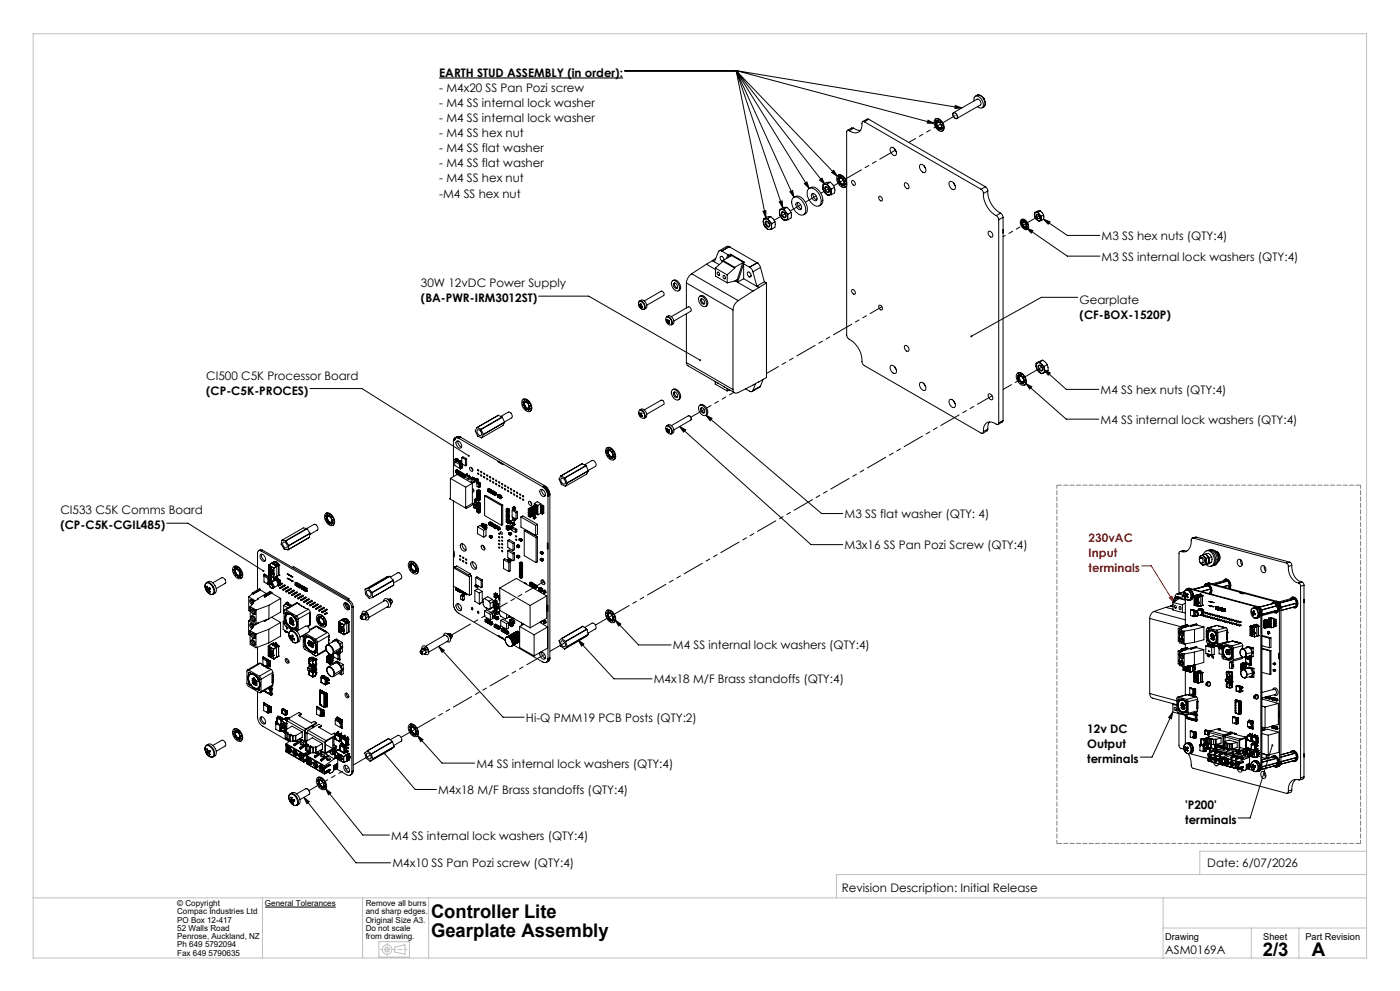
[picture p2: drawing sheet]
<svg xmlns="http://www.w3.org/2000/svg" width="420mm" height="297mm" viewBox="0 0 420 297" stroke-linecap="round" stroke-linejoin="round" font-family="sans-serif">
<defs><g id="words">
<g font-size="5.6">
<text x="129.3" y="275.1">Controller Lite</text>
<text x="129.3" y="280.7">Gearplate Assembly</text>
<text x="378.8" y="286.4">2/3</text>
<text x="393.6" y="286.4">A</text>
</g>
<g font-size="3.5">
<text x="131.8" y="23">EARTH STUD ASSEMBLY (in order):</text>
<text x="131.8" y="27.5">- M4x20 SS Pan Pozi screw</text>
<text x="131.8" y="32">- M4 SS internal lock washer</text>
<text x="131.8" y="36.6">- M4 SS internal lock washer</text>
<text x="131.8" y="41.1">- M4 SS hex nut</text>
<text x="131.8" y="45.6">- M4 SS flat washer</text>
<text x="131.8" y="50.1">- M4 SS flat washer</text>
<text x="131.8" y="54.7">- M4 SS hex nut</text>
<text x="131.8" y="59.2">-M4 SS hex nut</text>
<text x="330.5" y="71.9">M3 SS hex nuts (QTY:4)</text>
<text x="330.5" y="78.1">M3 SS internal lock washers (QTY:4)</text>
<text x="126.3" y="86">30W 12vDC Power Supply</text>
<text x="126.3" y="90.6">(BA-PWR-IRM3012ST)</text>
<text x="323.9" y="91">Gearplate</text>
<text x="323.9" y="95.5">(CF-BOX-1520P)</text>
<text x="61.8" y="113.8">CI500 C5K Processor Board</text>
<text x="61.8" y="118.3">(CP-C5K-PROCES)</text>
<text x="330.2" y="118">M4 SS hex nuts (QTY:4)</text>
<text x="330.2" y="127">M4 SS internal lock washers (QTY:4)</text>
<text x="18.1" y="154.1">CI533 C5K Comms Board</text>
<text x="253.4" y="155.2">M3 SS flat washer (QTY: 4)</text>
<text x="18.1" y="158.7">(CP-C5K-CGIL485)</text>
<text x="253.4" y="164.6">M3x16 SS Pan Pozi Screw (QTY:4)</text>
<text x="201.9" y="194.6">M4 SS internal lock washers (QTY:4)</text>
<text x="196.2" y="204.8">M4x18 M/F Brass standoffs (QTY:4)</text>
<text x="157.8" y="216.3">Hi-Q PMM19 PCB Posts (QTY:2)</text>
<text x="326.2" y="219.7">12v DC</text>
<text x="326.2" y="224.2">Output</text>
<text x="142.9" y="230">M4 SS internal lock washers (QTY:4)</text>
<text x="326.2" y="228.7">terminals</text>
<text x="131.4" y="238">M4x18 M/F Brass standoffs (QTY:4)</text>
<text x="355.6" y="242.5">'P200'</text>
<text x="117.4" y="251.6">M4 SS internal lock washers (QTY:4)</text>
<text x="355.6" y="247">terminals</text>
<text x="117.7" y="260">M4x10 SS Pan Pozi screw (QTY:4)</text>
<text x="362.2" y="259.8">Date: 6/07/2026</text>
<text x="252.5" y="267.3">Revision Description: Initial Release</text>
<text x="349.6" y="286">ASM0169A</text>
</g>
<g font-size="3.5" fill="#f00">
<text x="326.6" y="162.3">230vAC</text>
<text x="326.6" y="166.8">Input</text>
<text x="326.6" y="171.4">terminals</text>
</g>
<g font-size="2.8">
<text x="349.6" y="281.6">Drawing</text>
<text x="379" y="281.6">Sheet</text>
<text x="391.6" y="281.6">Part Revision</text>
</g>
<g font-size="2.5">
<text x="53.2" y="271.6">© Copyright</text>
<text x="53.2" y="274">Compac Industries Ltd</text>
<text x="79.5" y="271.6">General Tolerances</text>
<text x="109.7" y="271.6">Remove all burrs</text>
<text x="109.7" y="274">and sharp edges.</text>
<text x="53.2" y="276.5">PO Box 12-417</text>
<text x="53.2" y="279">52 Walls Road</text>
<text x="53.2" y="281.4">Penrose, Auckland, NZ</text>
<text x="109.7" y="276.5">Original Size A3.</text>
<text x="109.7" y="279">Do not scale</text>
<text x="109.7" y="281.4">from drawing.</text>
<text x="53.2" y="283.9">Ph 649 5792094</text>
<text x="53.2" y="286.4">Fax 649 5790635</text>
</g>
</g></defs>
<g fill="none" stroke="#c0c0c0" stroke-width=".3">
<path d="M9.9 10.1h400.1v277h-400.1zM410 255.1h-50.1v7M9.9 269.1h400.1M78.7 269.1v18M108.8 269.1v18M128.6 269.1v18M348.9 269.1v18M348.9 278.1h61.1M375.4 278.1v9M389.7 278.1v9M410 262.1h-159.1v7M113.7 282.2h9.1v4.6h-9.1z"/>
<path d="M118.4 283.8l3.1-.7v2.9l-3.1-.7z"/>
<circle cx="116.1" cy="284.6" r="1.43"/>
<circle cx="116.1" cy="284.6" r=".73"/>
</g>
<path d="M116.1 286.4v-3.7" fill="none" stroke="#c0c0c0" stroke-width=".3" stroke-dasharray="1.3 .6" stroke-dashoffset=".7"/>
<path d="M114.1 284.6h7.9" fill="none" stroke="#c0c0c0" stroke-width=".3" stroke-dasharray="1.3 .6" stroke-dashoffset=".5"/>
<path d="M131.8 23.4h55.1" fill="none" stroke="#000" stroke-width=".33"/>
<g fill="none" stroke="#000" stroke-width=".3">
<path d="M187.4 21.2h33.4M220.8 21.2l21.9 35.3M220.8 21.2l17.4 37.9M220.8 21.2l14 41.1M220.8 21.2l8.9 44M220.8 21.2l26.7 34.1M220.8 21.2l30.4 31.6M220.8 21.2l59.4 15.8M220.8 21.2l67.7 11.2M278.4 36l1.8 1-2-.1zM286.6 31.6l1.9 .8-2 .1zM237 57.5l.8-.4 .4 2z"/>
<path d="M241.3 55l.8-.5 .6 2zM245.9 54l.7-.6 .9 1.9zM249.5 51.7l.6-.7 1.1 1.8zM228.9 63.3l.9-.2-.1 2.1zM233.8 60.5l.8-.3 .2 2.1zM308 68.3l1.9 .8-.5 .7zM308 68.3l12.2 8.5h9.8M313.1 65.7l1.9 .8-.5 .7zM313.1 65.7l7.1 4.9h9.8M161.6 88.8h15l33.4 19.1M323.3 89.1h-10.9l-21 11.7M93 116.4h15.6l32.1 20.2"/>
<path d="M307.7 114.9l12.2 10.7h9.7M307.7 114.9l1.8 1-.6 .7zM313.3 110.8l1.8 1-.6 .6zM313.3 110.8l6.6 5.9h9.7M203.9 127.8l1.8 1-.6 .7zM203.9 127.8l39.4 35.4h9.5M211.8 124.4l1.8 1-.6 .6zM211.8 124.4l34.7 29.5h6.3M50 156.8h6.4l22.7 14.3M131.6 193.7l1.7 1.2-.7 .6zM131.6 193.7l19.3 21.2h6.4M173.5 191.8l1.7 1.2-.7 .6z"/>
<path d="M173.5 191.8l10.7 11.6h11.4M184.5 185.8l1.7 1.2-.6 .6zM184.5 185.8l7.1 7.5h9.7M351.9 213.4l-6.3 13.5h-3.5M351.9 213.4l-.5 2-.8-.4zM91.2 239l1.6 1.3-.7 .5zM91.2 239l15.6 19.6h10.4M97.6 236.4l11.2 13.9h8M97.6 236.4l1.7 1.2-.7 .6zM115.3 225.8l9.3 10.8h6.3M125.2 220.4l1.7 1.2-.7 .6zM125.2 220.4l7.4 8.3h9.8"/>
<path d="M381.7 223.3l-6.7 21.8h-3.5"/>
</g>
<path d="M342.5 169.6h2.9l6.8 11.1M350.8 179.2l.8-.5 .6 2z" fill="none" stroke="#f00" stroke-width=".3"/>
<path d="M317.1 145.4h91.1M317.1 252.8h91.1" fill="none" stroke="#808080" stroke-width=".3" stroke-dasharray="1.3 .6" stroke-dashoffset="-.1"/>
<path d="M317.1 145.4v107.4M408.2 145.4v107.4" fill="none" stroke="#808080" stroke-width=".3" stroke-dasharray="1.3 .6" stroke-dashoffset=".3"/>
<g fill="#000">
<path d="M241.3 55l.8-.5 .6 2zM237 57.5l.8-.4 .4 2zM233.8 60.5l.8-.3 .2 2.1zM228.9 63.3l.9-.2-.1 2.1zM245.9 54l.7-.6 .9 1.9zM249.5 51.7l.6-.7 1.1 1.8zM278.4 36l1.8 1-2-.1zM286.6 31.6l1.9 .8-2 .1z"/>
<path d="M291.3 100.5l-.2 .4 .3-.1-.3 .1a.3 .3 0 0 0 .5 .2 .3 .3 0 0 0 .1-.5 .3 .3 0 0 0-.4-.1zM209.8 107.8v.4h.5l-.3-.3 .3 .2-.1-.4zM140.4 136.4v.4h.5l-.2-.2 .2 .2-.1-.5zM78.8 171l.1 .4 .4-.1-.2-.2 .2 .2-.1-.5zM91.2 239l1.6 1.3-.7 .5zM97.6 236.4l1.7 1.2-.7 .6zM115.1 225.6a.29 .29 0 0 0 0 .5 .29 .29 0 0 0 .5-.3 .29 .29 0 0 0-.4-.3l.1 .3zM125.2 220.4l1.7 1.2-.7 .6zM131.6 193.7l1.7 1.2-.7 .6zM173.5 191.8l1.7 1.2-.7 .6zM184.5 185.8l1.7 1.2-.6 .6zM307.7 114.9l1.8 1-.6 .7zM313.3 110.8l1.8 1-.6 .6zM203.9 127.8l1.8 1-.6 .7zM211.8 124.4l1.8 1-.6 .6zM308 68.3l1.9 .8-.5 .7zM313.1 65.7l1.9 .8-.5 .7z"/>
<path d="M351.9 213.4l-.5 2-.8-.4zM381.5 223.1a.3 .3 0 0 0 0 .5 .3 .3 0 0 0 .5-.1 .3 .3 0 0 0-.2-.4l-.1 .2 .1-.2z"/>
</g>
<path d="M350.8 179.2l.8-.5 .6 2z" fill="#f00"/>
<g fill="none" stroke="#000" stroke-width=".3">
<path d="M254.8 39.2a.45 .45 0 0 0-.5-.1 .45 .45 0 0 0-.3 .4v15M256.1 38.4l1.3 .6 .7 .1M256.1 38.4l-.6-.1-1.3 .8M256.1 38.4l-1.3 .8M259.3 36.5a.44 .44 0 0 0-.5 0 .44 .44 0 0 0-.2 .5 2.26 2.26 0 0 1-1 2.6 2.26 2.26 0 0 1-2.8-.4M259.3 36.5l35 20.2M260.6 35.7h-.4l-1.4 .7M260.6 35.7l-1.3 .8M260.6 35.7l35 20.3M280.5 35.8a1.71 1.71 0 0 1 2.3 1.2 1.41 1.41 0 0 1-.5 2.4 2.64 2.64 0 0 1-1.8-3.6zM280.6 36.8v-.3l.3 .3M280.6 36.8l.3 .3"/>
<path d="M280.6 35.7l.2-.1a2.4 2.4 0 0 1 2.1 3.6l-.2 .1M280.7 36.7h.1M280.7 36.7l.4 .3M280.7 36.7l-.1 .1M280.7 37.7h.4M280.8 36.2l.2 .4M280.8 37.4l.1 .2M280.9 37.1l.1 .3M280.9 37.6h.3M280.9 37.6l-.2 .1M281 36.1l-.2 .1M281 37.4h-.4l.1 .3"/>
<path d="M281 36.1l.2 .4M281 36.6l-.1 .2M281.1 37.7l.1 .3M281.1 37l-.1 .4M281.1 37l-.2 .1M281.2 36.5h.2M281.2 36.5l-.3 .3M281.2 37.6l.2 .2M281.2 36.5l-.2 .1M281.2 37.6l-.1 .1M281.2 38.1l.2 .2M281.2 38l-.1 .2"/>
<path d="M281.2 38.1l-.1 .1M281.4 37.8l-.2 .2M281.4 37.8l-.2 .3M281.4 38.2l-.1 .3-.2-.3M281.4 38.2l.3 .2M281.4 38.2l.4 .1M281.5 36.1l-.1 .4M281.6 36.2l-.3-.1 .1 .4M281.6 36.2l.3 .6M281.7 38.4v.4M281.8 38.3l-.1 .1M281.8 38.3l.1 .4"/>
<path d="M281.9 36.8l.1-.3 .3 .2-.2 .3 .6 .6h-.3M281.9 38.4l.1 .5-.3-.1M281.9 38.4h.2M281.9 38.7l-.2 .1M281.9 38.7h.1M282.1 38.4l.3 .5M282.1 36.6l-.2 .2M282.3 38.3l-.4 .1M282.3 38.3l.2 .5M282.3 38.3l-.2 .1M282.4 37.6l.4 .8-.4-.2M282.4 38.2l-.1 .1"/>
<path d="M282.4 38.2h.4M282.5 38.8l-.1 .1M282.6 37.5l-.2 .1M286 33.8a1.04 1.04 0 0 1 1 .6 1.04 1.04 0 0 1-.2 1.2l-.5-.3-.4-.6zM286 33.8l7.1-4.1a1.14 1.14 0 0 1 1 1.8l-7.1 4M292.2 30.2a.99 .99 0 0 1 .4-1.3 .99 .99 0 0 1 1.3 .3l.7 .9a1.42 1.42 0 0 1-.3 2.3l-1.1-.4M292.6 28.9a1.56 1.56 0 0 1 2.6 .9 1.63 1.63 0 0 1-.1 2.2M293.1 28.6a2.27 2.27 0 0 1 2.5 2.8l-.5 .6M295 29.3l.4 .7zM295.1 32l-.5 .3M238 59.2a2.17 2.17 0 0 1 2.8 1.2l.4 .7a2.69 2.69 0 0 1 0 3.2 2.24 2.24 0 0 1-2.8-1.2l-.7-1.3a2.37 2.37 0 0 1 .3-2.6zM238.1 59.2a1.85 1.85 0 0 1 2.8 .4 3.3 3.3 0 0 1 .8 4.4l-.6 .3"/>
<path d="M242.4 56.9a1.62 1.62 0 0 1 2.6 .3 3.4 3.4 0 0 1 .9 4.4 2.24 2.24 0 0 1-2.8-1.2 3.5 3.5 0 0 1-.7-3.5zM242.7 56.5a1.85 1.85 0 0 1 2.8 .4 3.4 3.4 0 0 1 .8 4.4l-.6 .4M243.6 58a1.41 1.41 0 0 1 1.3 2.1 1.41 1.41 0 0 1-1.3-2.1zM243.9 58v.3a1.7 1.7 0 0 0 1.2 1.6M246.8 56.2l.7 1.5M246.8 56.2l.1 .7 .6 .8M246.9 55.2l-.1 1M246.9 55.2l.6 .1M247.5 57.7l.7 .7 .5 .1M247.5 55.3a.75 .75 0 0 0-.7 .9M247.5 55.3l.6 .1 .6 .6M247.5 57.7l.7 .8h.5"/>
<path d="M247.6 56a1.16 1.16 0 0 1 1 1.7 1.15 1.15 0 0 1-1-1.7zM247.8 56.1a.85 .85 0 0 1 .8 .5 .85 .85 0 0 1-.2 1l-.6-.6-.2-.5zM248.2 55.1l-.7 .2M248.2 55.1l.5 .9M248.7 56l.7 .7M248.7 56l.5 .8 .1 .8M249.1 54.6l1.2 1.6M249.1 54.6l-1.2 .1-1 .5M249.1 54.6l-.9 .5M249.3 57.6a.7 .7 0 0 1-.6 .9M249.3 57.6l.1 .7M249.4 56.7l-.1 .9"/>
<path d="M249.4 58.3l-.7 .2M250.3 56.2v1.6l-.9 .5M250.3 56.2l-.9 .5M251.3 52.7a1.73 1.73 0 0 1 2.3 1.2l.2 .5a1.23 1.23 0 0 1-.6 1.8 2.69 2.69 0 0 1-1.9-3.5zM251.4 53.7v-.3l.3 .3M251.4 53.7l.3 .2M251.4 52.6l.2-.1a2.51 2.51 0 0 1 2.3 3.3l-.4 .3M251.5 53.5l-.1 .2M251.5 53.5l.3 .3M251.5 53.5h.1M251.6 54.2l.1 .2M251.6 53.1l.2 .4"/>
<path d="M251.7 53.9v.3M251.7 54.4l-.2 .1M251.7 54.4h.3M251.7 52.9l-.1 .2M251.7 54.2h-.3l.1 .3M251.7 52.9l.3 .5M251.8 53.5l-.1 .2M251.8 54.5l.2 .3M251.8 53.8l-.1 .4M251.8 54.5h-.3M251.8 53.8l-.1 .1M252 53.4h.2"/>
<path d="M252 53.4l-.3 .3M252 53.4l-.2 .1M252 54.4l.2 .3M252 55l.2 .2M252 54.8l-.1 .3M252 54.4l-.2 .1M252 55l-.1 .1M252.2 53.4v-.5l.5 .7M252.2 54.7l-.2 .1M252.2 54.7l-.2 .3M252.2 55.1l-.1 .2-.2-.2M252.2 55.1l.3 .1"/>
<path d="M252.2 55.1h.4M252.3 53l-.1 .4M252.5 55.2l.1 .5M252.6 55.1l.2 .6h-.2M252.6 55.1l-.1 .1M252.7 53.6l.1-.3 .2 .2-.1 .4 .6 .6h-.3M252.8 55.6l-.2 .1M252.9 55.3l.3 .4M252.9 53.4l-.2 .2M253.1 55.2l-.4 .1h.2M253.1 55.2l.2 .4-.1 .1M253.1 55.2l-.2 .1"/>
<path d="M253.2 55l-.1 .2M253.2 55l.3 .3 .1-.3M253.2 54.5l.4 .5M253.2 55l.4 .1M253.3 55.7h-.1M253.5 54.4l-.3 .1M254 55.6v44.8l.4 .9a8.4 8.4 0 0 1 4.3 7.5l.6 .8 35 20.2a.44 .44 0 0 0 .5 0 .44 .44 0 0 0 .2-.5M255.7 54.1a.95 .95 0 0 1 .7 1.4 .94 .94 0 0 1-.7-1.4zM263.8 58.8a.82 .82 0 0 1 .8 .5 .82 .82 0 0 1-.2 1l-.6-.5-.2-.6zM267.1 44.4l.2-.2a1.65 1.65 0 0 1 1.4 2.3 1.45 1.45 0 0 1-1.7-1.8zM268.4 44.6l.5 .8M271.5 54.8a1.18 1.18 0 0 1 1 1.7 1.18 1.18 0 0 1-1-1.7z"/>
<path d="M276 49.4a1.49 1.49 0 0 1 1.5 .7 1.49 1.49 0 0 1 0 1.6 1.63 1.63 0 0 1-1.5-2.3zM277.2 49.7l.5 .8M284.9 54.5a1.5 1.5 0 0 1 1.5 .7 1.5 1.5 0 0 1-.1 1.6 1.67 1.67 0 0 1-1.4-2.3zM286.1 54.8l.4 .8M294.3 56.7l.6 .6 .1 .7M295 58a7.7 7.7 0 0 0 3.8 6.6M295.6 56l.6 .5 .1 .8M295.6 56l-1.3 .7M296.3 57.3a7.6 7.6 0 0 0 3.8 6.6M296.3 57.3l-1.3 .7M211.9 79.2l-4.4 2.9M211.9 79.2l2.7 1.5"/>
<path d="M213.7 78.1l2.1 1.2M213.7 78.1h.1M213.7 78.1l-1.8 1.1M214.7 77.5l-1 .6M216.5 75.2h.1M216.5 75.2a.61 .61 0 0 0-1 .3l-1.2 2.9-.6-.3M216.5 75.2l1.8 1.1M216.6 78.3h.3M216.9 78.1l-.3 .2M216.9 78.3l-2.3 2.1M216.9 78.3l3.5 2.1M216.9 78.1l3.5 2"/>
<path d="M216.9 78.1l2.6-1.5 3.5 2M216.9 78.1v.2M217.2 77.9l-.3-.8-.7-.3-.1 .7 .5 .8M218.3 76.3l.4 .2M218.3 76.3l-.3 1.2M218.7 76.5l-.2 .6M218.8 73.9h.1M218.8 73.9l-.6-.1-2.4 1.4M218.8 73.9l-2.3 1.3M218.8 73.9l8.4 4.9M219.2 76.2l4.1 2.4-.5 .3M219.2 76.2l-.5 .3"/>
<path d="M219.2 76.2v.5M222.8 78.9l.3 .2M222.8 78.9l-1.8 5.5M223 78.6l-2.6 1.5M223 78.6v.1M223.1 79.1v4.4M223.1 79.1l1.8 1M223.1 79.1l-1.8 5.5M227.2 78.8l.6 .5 .3 .8M227.2 78.8h.1M227.2 78.8l-2.3 1.3M229 66.5l.6 1.5"/>
<path d="M229 66.5l.1 .7 .5 .8M229.1 65.6l-.1 .9M229.1 65.6h.5M229.6 68l.4 .5 .8 .3M229.6 65.6l-.4 .2-.2 .7M229.6 65.6l.6 .2 .6 .5M229.6 68l.7 .8h.5M229.7 66.3a1.15 1.15 0 0 1 1 1.7 1.16 1.16 0 0 1-1-1.7zM229.8 66.6a.77 .77 0 0 1 .9 .3 .77 .77 0 0 1-.2 1l-.6-.5zM230.3 65.5l-.7 .1M230.3 65.5l.5 .8M230.8 66.3l.8 .7"/>
<path d="M230.8 66.3l.7 1.6M231.2 64.9l1.3 1.6M231.2 64.9l-1.2 .1-.9 .6M231.2 64.9l-.9 .6M231.5 67.9l-.3 .7-.4 .2M231.5 67.9l.1 .7M231.6 67l-.1 .9M231.6 68.6l-.8 .2M232.5 66.5v1.6l-.9 .5M232.5 66.5l-.9 .5M233.8 63.7l.3 1 .4 .6M233.8 63.7l.1 .7 .6 .9"/>
<path d="M233.9 62.8l-.1 .9M233.9 62.8h.6M234.5 65.3l.6 .5 .6 .2M234.5 62.8a.75 .75 0 0 0-.7 .9M234.5 62.8l.4 .1 .8 .6M234.5 65.3l.7 .7h.5M234.6 63.5a1.18 1.18 0 0 1 .9 1.8 1.18 1.18 0 0 1-.9-1.8zM234.6 63.7a.79 .79 0 0 1 .9 .4 .79 .79 0 0 1-.1 1l-.7-.5zM235.2 62.6l-.7 .2M235.2 62.6l.5 .9M235.7 63.5l.7 .7M235.7 63.5l.4 .8 .2 .8"/>
<path d="M236.1 62.2l1.2 1.5M236.1 62.2a2.55 2.55 0 0 0-2.2 .6M236.1 62.2l-.9 .4M236.3 65.1a.7 .7 0 0 1-.6 .9M236.3 65.1l.1 .8M236.4 64.2l-.1 .9M236.4 65.9l-.7 .1M237.3 63.7v1.6l-.9 .6M237.3 63.7l-.9 .5M239 60.7a1.41 1.41 0 0 1 1.2 2.1 1.41 1.41 0 0 1-1.2-2.1zM239.3 60.6l.2 1.2 .9 .8M296.5 69.5a1 1 0 0 1 1.2 .3 1 1 0 0 1-.1 1.2h-.5l-.4-.5z"/>
<path d="M298.8 64.6l.6 .6 .2 .7M299.6 65.9v60.8M300.1 63.9l.5 .3 .3 .9M300.1 63.9l-1.3 .7M300.9 68.9l.1 .1M300.9 65.1l-1.3 .8M300.9 65.1v60.9M301 69l-.1 .8M301 69h-.1M306.3 65.9a1.46 1.46 0 0 1 2 1.2 1.12 1.12 0 0 1-.4 1.8 2.2 2.2 0 0 1-1.6-3zM306.4 66.7v-.2l.3 .3M306.4 66.7l.3 .3"/>
<path d="M306.4 65.8h.2a1.9 1.9 0 0 1 1.7 1 1.9 1.9 0 0 1-.1 2M306.5 66.7l.3 .2M306.5 66.7h-.1M306.5 66.6v.1M306.5 67.4h.3M306.6 66.2l.2 .4M306.6 67.2l.1 .2M306.7 67.4h.3M306.7 67.4h-.2M306.7 66.2h-.1M306.7 67v.2M306.7 66.2l.2 .4"/>
<path d="M306.7 67.2h-.2v.2M306.8 66.6l-.1 .2M306.8 67.4l.2 .3M306.8 66.9l-.1 .3M306.8 66.9l-.1 .1M306.9 66.6l-.2 .2M306.9 66.6h-.1M307 67.4l.1 .2M307 67.8l.1 .2M307 67.7l-.2 .2M307 67.4h-.2M307 67.8l-.2 .1"/>
<path d="M307.1 67.6l-.1 .1M307.1 67.6l-.1 .2M307.1 66.5l-.2 .1M307.1 67.8l-.1 .3-.2-.2M307.1 67.8l.2 .2M307.1 67.8l.3 .1M307.2 66.2l-.1 .3M307.2 66.2l-.2-.1 .1 .4M307.2 66.2l.2 .5M307.3 68v.4M307.4 67.9l.1 .4M307.4 67.9l-.1 .1"/>
<path d="M307.4 66.7l.2-.2 .2 .2-.1 .3 .4 .3-.3 .1M307.5 68v.4h-.2M307.5 68h.1M307.5 68.3h.1M307.5 68.3l-.2 .1M307.6 68l.3 .4M307.7 66.6l-.3 .1M307.8 67.9l.1 .5M307.8 68h-.3M307.8 68h-.2M307.8 67.8v.1M307.8 67.4l.4 .6-.4-.2"/>
<path d="M307.8 67.8l.4 .1M308 68.4h-.1M308.1 67.3l-.3 .1M310.4 64.4l.5 1.2M310.4 64.4v.6l.5 .6M310.4 63.7v.7M310.4 63.7h.5M310.9 63.7l.5 .1 .4 .5M310.9 65.6l.9 .6M310.9 63.7l-.4 .2-.1 .5M310.9 64.4a.7 .7 0 0 1 .8 .3 .7 .7 0 0 1-.2 .9l-.5-.4zM310.9 65.6l.5 .6h.4"/>
<path d="M311.1 64.4a.55 .55 0 0 1 .7 .3 .55 .55 0 0 1-.4 .7l-.4-.5zM311.4 63.6l-.5 .1M311.4 63.6l.4 .7M311.8 64.3l.6 .5M311.8 64.3l.5 1.2M312.1 63.2l1 1.2M312.1 63.2l-.9 .1-.8 .4M312.1 63.2l-.7 .4M312.3 65.5l-.1 .5-.4 .2M312.3 65.5l.1 .6M312.4 64.8l-.1 .7M312.4 66.1l-.6 .1"/>
<path d="M313.1 64.4v1.3l-.7 .4M313.1 64.4l-.7 .4M191.6 90.9a1.58 1.58 0 0 0 1.7 1.7M191.6 90.7l.2-.3a1.42 1.42 0 0 1 1.4 .8 1.42 1.42 0 0 1-.2 1.5l-1-.6-.4-1.2M191.6 90.7v.2M191.8 91.4v-.2l.3 .2M191.8 91.4l.3 .3M191.8 91.4h.3M191.9 90.2l.5-.2a1.64 1.64 0 0 1 1.4 2.4l-.5 .3a1.61 1.61 0 0 0-1.4-2.5l-.3 .5M192.1 91.7v.4M192.1 91.4l.1-.4 .2 .2a.38 .38 0 0 0 0 .4 .38 .38 0 0 0 .4 .2l-.1 .3-.4-.2M192.2 91.4l.2-.1-.3 .1"/>
<path d="M192.3 91.9l.1 .3-.3-.1M192.4 91.5l-.3 .2M192.5 91.7l-.4 .4M192.5 91.7l-.2 .2M193.3 90.2l5-2.9a.87 .87 0 0 1 .8 1.3l-5.1 2.9M199.9 95.1a1.44 1.44 0 0 1 1.4 .7 1.44 1.44 0 0 1-.1 1.6 1.59 1.59 0 0 1-1.3-2.3zM200 95.8l.1-.1 .2 .4M200 95.8l.2 .5M200 95.8l.2 .1M200 96.4l.2 .3M200 94.9a1.47 1.47 0 0 1 1.8 .3 1.47 1.47 0 0 1 .2 1.7l-.6 .5a1.6 1.6 0 0 0-1.4-2.4M200.2 96.3l-.2 .1"/>
<path d="M200.2 96.3l.5-.2-.7 .3M200.3 96.1a.24 .24 0 0 1 .3-.1 .24 .24 0 0 1 .2 .2M200.4 96.6l-.2 .1M200.4 96.6l.3 .3M200.6 96.4l.2 .4-.1 .1M200.7 96l-.4 .1M200.8 96.7l-.1 .2M200.8 96.2l-.2 .2M200.8 96.2l-.4 .4M200.8 96.2l-.6 .5M201.4 94.9l5.1-2.9a.88 .88 0 0 1 .7 1.3l-5 2.9M201.7 84.2a1.97 1.97 0 0 1 2 2.8 1.34 1.34 0 0 1-2-1 1.49 1.49 0 0 1 0-1.8z"/>
<path d="M201.8 84.1a1.27 1.27 0 0 1 2 .8 1.38 1.38 0 0 1-.3 2.3M202.2 84.8a1.06 1.06 0 0 1 .9 1.6 1.06 1.06 0 0 1-.9-1.6zM202.4 84.8a1.18 1.18 0 0 0 .8 1.5M205.9 84.8l14 8.1M205.9 84.8v7.5M205.9 94v14.7M207.5 82.1a3.8 3.8 0 0 0-1.6 2.7M207.5 82.1l14 8M209.8 88.9a1.93 1.93 0 0 1 1.8 .9 1.93 1.93 0 0 1 0 2.1 2.08 2.08 0 0 1-1.8-3zM209.9 88.8a1.31 1.31 0 0 1 2 .8 1.38 1.38 0 0 1-.2 2.3M210.3 89.5a1.08 1.08 0 0 1 .9 1.7 1.09 1.09 0 0 1-.9-1.7zM210.5 89.5a1.3 1.3 0 0 0 .9 1.5"/>
<path d="M214.6 80.4l3.6 2M214.6 80.4v2.3l3.6 2.1M215.2 81.6a.56 .56 0 0 1 .6 .3 .56 .56 0 0 1-.1 .6l-.5-.3zM215.9 82.3l-.4 .2M217 82.6a.56 .56 0 0 1 .6 .3 .56 .56 0 0 1-.2 .7l-.4-.4zM217.7 83.3l-.4 .2M218.2 82.4v2.4M219.9 92.9v23.8M220.4 80.4l-2.2 2M220.4 80.1v.3M220.6 84.2l.4 .2M221 84.4h.1"/>
<path d="M221 84.4l.3 .2M221.2 83.8l-.8 .4-2.2 .6M221.3 84.6l4.6 2.6M221.3 84.6h.1M221.5 90.1a3.5 3.5 0 0 0-1.6 2.8M223.1 83.5l4.6 2.7M223.1 83.5l-1.8 1.1M224.3 81.5a.99 .99 0 0 1 .9 1.5 .99 .99 0 0 1-.9-1.5zM224.9 80.1h.1M224.9 80.1l.6 .5 .4 .9M225.4 82.6l-.6 .4M225.9 87.2l-4.4 2.9"/>
<path d="M225.9 81.5l1.1 4.3M227 85.8l.7 .3M227.7 86.2l-1.8 1M227.7 86.1v.1M228.1 80.1l-2.2 1.4M228.1 80.1l1.2 4.4M229.3 84.5l-2.3 1.3M229.3 84.5l.6 .3M229.9 84.8l-2.2 1.3M229.9 84.8v28.3l-2.2 1.3M255.5 86.9a.76 .76 0 0 1 .9 .4 .76 .76 0 0 1-.1 .9l-.6-.5zM263.8 91.5a.84 .84 0 0 1 .8 .5 .84 .84 0 0 1-.2 .9l-.6-.5-.2-.5z"/>
<path d="M156.9 119.7a2.48 2.48 0 0 1 2.3 3.5 1.62 1.62 0 0 1-2.3-1.2l-.3-.5a1.67 1.67 0 0 1 .3-1.8zM156.9 119.7a2.03 2.03 0 0 1 2.6 2 1.24 1.24 0 0 1-.5 1.6M201.7 116.9a1.63 1.63 0 0 1 2 1.3 1.07 1.07 0 0 1-.5 1.7 2.22 2.22 0 0 1-1.5-3zM201.8 116.8a1.28 1.28 0 0 1 2 .7 1.41 1.41 0 0 1-.3 2.3M202.2 117.5a1.06 1.06 0 0 1 .9 1.6 1.06 1.06 0 0 1-.9-1.6zM202.4 117.5a1.18 1.18 0 0 0 .8 1.5M205.9 108.7l.5 .9 14 8.1M205.9 108.7l14 8M214.6 114.4v.7l3.5 2.1M215.3 114.8l.1 .1M215.4 114.9l.2 .1M215.4 114.9h.1"/>
<path d="M217.1 115.8l.1 .1M217.2 115.9l.1 .1M217.2 115.9h.1M218.1 116.4v.8M219 116.9l-.9 .3M223.7 116.5l1.2 .8M224.9 117.3h.1M225.9 117a.57 .57 0 0 1-1 .3M226.7 114.9l-.8 2.1M227.6 114.4h.1M227.7 114.4l-6.2 3.2a.98 .98 0 0 1-1.1 .1 .98 .98 0 0 1-.5-1M228.1 115.7l-.2 .3-2.3 1.3"/>
<path d="M228.1 115.7l-2.2 1.3M229 113.7l-.9 2M267.2 109.6a1.5 1.5 0 0 1 1.5 .7 1.5 1.5 0 0 1-.1 1.6 1.67 1.67 0 0 1-1.4-2.3zM268.4 109.9l.5 .8M271.5 103.5a1.15 1.15 0 0 1 1 1.8 1.15 1.15 0 0 1-1-1.8zM275.9 114.8l.3-.2a1.67 1.67 0 0 1 1.4 2.3 1.61 1.61 0 0 1-1.7-2.1zM277.2 115l.5 .8M285 119.7a1.65 1.65 0 0 1 1.4 2.3 1.45 1.45 0 0 1-1.7-1.7zM296.5 118.2l.2-.1a1.15 1.15 0 0 1 .9 1.7l-.7-.3-.4-.7zM305.3 112.7v-.2l.3 .3M305.3 111.9a2.44 2.44 0 0 1 2.4 3 1.16 1.16 0 0 1-1.1 .6 1.16 1.16 0 0 1-1-.9l-.3-.4a1.89 1.89 0 0 1 0-2.3zM305.3 112.7l.3 .4"/>
<path d="M305.3 111.8a2.03 2.03 0 0 1 2.6 2 1.24 1.24 0 0 1-.5 1.6M305.3 113.6h.3M305.4 112.6h.1M305.4 112.6l-.1 .1M305.4 112.6l.4 .4M305.4 113.3l.1 .1M305.5 113.4l-.2 .2M305.5 113.4l.3 .1M305.6 113.1v.2M305.6 113.3l-.3-.1v.4M305.6 114.2l.2 .2 .2-.2M305.6 114.2l.2-.2 .1 .3"/>
<path d="M305.6 113.6l.2 .3 .2-.1M305.8 113l-.2 .3M305.8 112.2l.2 .4M305.8 113l-.2 .1M305.8 112.2l.4 .5M305.8 112.2l-.2 .1 .2 .4M305.8 112.7l-.2 .1M305.8 113.5l.2 .3M305.8 113.5l-.2 .1M306 112.6l-.4 .2M306 113.8l-.4 .4M306 112.6l-.2 .1"/>
<path d="M306 114.2l.2 .2M306 114.2l.4 .1M306.2 112.7v-.4l.5 .7M306.2 114.4v.4M306.4 114.7l.1 .1M306.4 112.4l-.2 .3M306.4 114.3v.4M306.4 114.7l-.2 .1M306.4 114.3l-.2 .1M306.5 114.5v.5l-.3-.2M306.5 114.5l.2 .1M306.7 113l.2-.2 .2 .3-.2 .2 .5 .7-.3-.1"/>
<path d="M306.7 114.6l.2 .4M306.8 114.5h-.3M306.8 114.5l.3 .5M306.8 114.5l-.1 .1M306.9 112.9l-.2 .1M307 114.4l.1 .6M307.1 115h-.2M307.1 113.9l.3 .8-.4-.3M307.2 114.3l-.2 .1M307.4 113.8l-.3 .1M310.8 109.9l.8 1.5M310.8 108.9v1"/>
<path d="M310.8 109.9l.3 .8 .5 .7M311.3 108.8l-.4 .3-.1 .8M311.3 108.8h.6l.6 .4M311.3 108.8l-.5 .1M311.5 109.5a1.17 1.17 0 0 1 1.1 1.7 1.14 1.14 0 0 1-1.1-1.7zM311.6 111.4l.9 .5h.3M311.6 111.4l.8 .6 .4-.1M311.7 109.6a.85 .85 0 0 1 .9 .5 .85 .85 0 0 1-.2 .9l-.8-.8zM311.9 108.5l.6 .7M311.9 108.5l-.6 .3M312.5 109.2l.5 .7 .3 .9M312.5 109.2l.8 .6"/>
<path d="M312.8 107.9l1.4 1.4M312.8 107.9l-2 1M312.8 107.9l-.9 .6M313.3 110.8l.2 .8M313.3 110.8a.87 .87 0 0 1-.5 1.1M313.3 109.8v1M313.5 111.6l-.7 .3M314.2 109.3l.2 1.8-.9 .5M314.2 109.3l-.9 .5M136 132v10.8M136 132h.1M136.4 138.4l1.8 1"/>
<path d="M136.4 138.4v1.1l1.5 .8M136.5 131.3l-.5 .7M136.5 137.6l.1 .1M136.5 137.6l.1 .4M136.6 131.7l-.6 .3M136.6 137.7v.3M136.6 138l.3 .1M136.7 131.2l-.2 .1M136.7 137.7l.2 .2M136.8 138.1l-.4 .3M136.9 137.9v.3M136.9 137.9h.2"/>
<path d="M136.9 138.2l.2 .1M137 137.5h.1M137 131.2h-.3M137 131.2h.2M137 137.5l-.4 .2M137 137.5l-.5 .1M137 137.5l.3 .2M137.1 132.2a1.39 1.39 0 0 1 1.2 2.1 1.38 1.38 0 0 1-1.2-2.1zM137.1 137.9v.4M137.2 138.2l.3 .2M137.2 131.2l.2 .1M137.3 137.7h.1"/>
<path d="M137.3 137.7l-.4 .2M137.4 132.1l.2 1.1 .9 .8M137.4 130.8l-.7 .4M137.4 130.8h.2M137.4 130.8l-.9 .5M137.4 131.3l.3 .1M137.4 137.7l-.3 .2M137.4 137.7v.3l-.3 .3M137.5 138.2l.2 .4M137.5 138.2l.2 .1M137.6 130.8l-.6 .4M137.6 130.8h.2"/>
<path d="M137.7 131.4l25.1 14.5M137.7 138.3v.3M137.7 138.6l.2 .1M137.7 138.3l.3 .2M137.8 130.8l-.6 .4M137.8 130.8l.2 .1M137.9 139.2h.1M137.9 139.2v1.2h.1M137.9 139.2l.1 .1M137.9 138.5v.3M137.9 138.8l.2 .1M137.9 138.5h.2"/>
<path d="M138 130.9l-.6 .4M138 130.9l.2 .1M138 138.1h.1M138 139.3h.1M138 139.3v1.1M138 138.1l-.3 .2M138 138.1l-.5 .1M138 138.1l.3 .2M138.1 138.5v.4M138.2 138.8l.5 .3M138.2 139.4v1.1M138.2 131.1l-.5 .3"/>
<path d="M138.2 131.1l25.1 14.5M138.3 138.3h.2M138.3 138.3l-.4 .2M138.5 138.3v.3l-.4 .3M138.5 138.3l-.4 .2M138.5 139.5l.1 .6M138.5 139.5h.1M138.5 137.1v1.9l1.1 .6M138.5 137.1l1.1 .6M138.5 137.1l.4-.2 1.1 .6M138.6 139.5v.6M138.7 139.1v.3"/>
<path d="M138.7 139.1l-.5 .3M138.7 139.4l-.2 .1M138.7 139.4h.1M138.8 139.4v.6l-.2 .1M138.8 139.4l-.2 .1M139.6 137.7v1.9M140 137.5l-.4 .2M140 137.5v1.9l-.4 .2M143.1 128.2l-.5 1 .7 1.4 1.2 .6M143.1 128.2l1.2 .5M143.3 128.8a1.17 1.17 0 0 1 1 1.8 1.2 1.2 0 0 1-1-1.8zM144.3 128.7h.1"/>
<path d="M144.3 128.7l.7 1.5M145 130.2v.1M145 130.3l-.5 .9M149.4 138.3l.2 .2zM149.5 124.5h-.1M149.5 124.5l-6.4 3.7M149.5 124.5l1.1 .5M150 138.6l.1 .2zM150.2 124.8l2.3-1.3a1.16 1.16 0 0 1 1 1.7l-2.2 1.3M150.6 125l.1 .1M150.6 125l-6.3 3.7M150.7 125.1l-6.4 3.6"/>
<path d="M150.7 125.1l.6 1.4M150.8 139.1l.2 .2zM151.3 126.5l.1 .1M151.3 126.5l-6.3 3.7M151.4 126.6l-6.4 3.7M151.4 126.6l-.5 .9-6.4 3.7M156.9 120.6l.1-.2 .3 .3M156.9 120.6l.3 .3M157 121.5h.3M157 120.5h.1M157 120.5l-.1 .1M157 120.5l.4 .4"/>
<path d="M157.1 121.2v.2M157.1 121.4l-.1 .1M157.1 121.4h.3M157.2 120.9v.3M157.2 121.2l-.3-.1 .1 .4M157.2 122l.2 .3 .2-.2M157.3 121.5l.1 .3M157.4 120.9l-.2 .3M157.4 122l.1 .2M157.4 120.1l.2 .4M157.4 120.9h-.2M157.4 122h-.2"/>
<path d="M157.4 120.6l-.1-.5 .5 .5M157.4 120.6l-.1 .1M157.4 121.8l-.2 .2M157.4 121.4l.2 .3M157.4 121.4l-.1 .1M157.6 120.5l-.2 .1M157.6 120.5l-.3 .2M157.6 121.7l-.2 .1M157.6 121.7l-.2 .3M157.6 122.1l.2 .2M157.6 122.1l.4 .1M157.8 120.6v-.4l.5 .7"/>
<path d="M157.8 122.3v.4M158 122.6l.1 .1M158 120.3l-.2 .3M158 122.2v.4M158 122.2l-.2 .1M158 122.6l-.2 .1M158.1 122.4v.4l-.3-.1M158.1 122.4l.2 .1M158.3 120.9l.2-.2 .2 .3-.2 .2 .5 .7-.3-.1M158.3 122.5l.2 .4M158.5 122.4h-.4M158.5 120.8l-.2 .1"/>
<path d="M158.5 122.4l-.2 .1M158.5 122.4l.2 .4M158.6 122.3l.1 .6M158.6 122.3l.4 .1M158.7 122.9h-.2M158.7 122.8l-.2 .1M158.7 121.8l.3 .8-.4-.3M159 121.7l-.3 .1M174.6 139h.1M174.7 139l-6.5 3.7M174.7 139l1.1 .5M175.4 139.3l2.2-1.3a1.2 1.2 0 0 1 1 1.8l-2.1 1.2"/>
<path d="M175.8 139.5l.1 .1M175.8 139.5l-6.4 3.7M175.9 139.6l-6.4 3.7M175.9 139.6l.6 1.4M182 135.1l.1-.2 .3 .3M182 135.1l.4 .4M182 134.3a2.44 2.44 0 0 1 2.5 3 1.19 1.19 0 0 1-1.2 .6 1.19 1.19 0 0 1-.9-.8l-.4-.5a1.89 1.89 0 0 1 0-2.3zM182.1 134.2h.1a2.41 2.41 0 0 1 2.4 3l-.5 .6M182.1 136h.3M182.2 135h.1M182.2 135l-.2 .1M182.2 135l.3 .4"/>
<path d="M182.2 135.7v.2M182.2 135.9l-.1 .1M182.2 135.9h.4M182.4 135.5v.2M182.4 135.7h-.4l.1 .3M182.4 136.6l.1 .2 .2-.2M182.4 136.6l.1-.1 .2 .2M182.4 136l.2 .3 .1-.1M182.5 135.4l-.1 .3M182.5 135.4l-.1 .1M182.5 134.6l.2 .4 .3 .1M182.5 134.6l-.1 .1 .2 .4"/>
<path d="M182.5 134.6l.2 .4M182.6 135.1l-.2 .1M182.6 135.9l.1 .3M182.6 135.9l-.2 .1M182.7 135l-.3 .2M182.7 136.2l-.3 .4M182.7 135l-.1 .1M182.7 136.6l.3 .2M182.7 136.6l.4 .1M183 135.1v-.4l.4 .7M183 136.8v.4M183.1 137.1l.1 .1"/>
<path d="M183.1 134.8l-.1 .3M183.1 136.7v.4M183.1 136.7l-.1 .1M183.1 137.1l-.1 .1M183.2 136.9v.5l-.2-.2M183.2 136.9l.2 .1M183.4 137l.3 .4M183.6 136.9h-.4M183.6 136.9l.2 .5M183.6 136.9l-.2 .1M183.7 135.2l.1 .8 .3 .1 .1 .3-.4-.1M183.7 135.2l-.3 .2"/>
<path d="M183.7 135.3l-.3 .1M183.8 136.8l-.2 .1M183.8 136.8l.4 .1M183.8 137.4h-.1M183.8 136.3l.3 .8-.3-.3M184.1 136.2l-.3 .1M191.8 124l.1-.2 .2 .3M191.8 124l.3 .3M191.8 123a1.44 1.44 0 0 1 1.4 .8 1.44 1.44 0 0 1-.2 1.6 1.58 1.58 0 0 1-1.2-2.4zM191.8 124h.3M191.9 122.9l.5-.3a1.63 1.63 0 0 1 1.4 2.5l-.5 .2a1.61 1.61 0 0 0-1.4-2.4zM192.1 124.3l-.1 .3"/>
<path d="M192.3 124.6v.2l-.3-.2M192.3 124.6l.4 .2M192.4 124.3l-.4 .3M192.5 124.1l-.4 .2M192.5 124l-.4 .1M192.5 124.4l-.2 .2M192.5 124a.35 .35 0 0 0-.1 .4 .35 .35 0 0 0 .4 .2M192.5 124a.23 .23 0 0 0-.3-.2 .23 .23 0 0 0-.1 .3M192.5 124h-.1M192.8 124.6l-.1 .2M193.3 122.8l5-2.9a.84 .84 0 0 1 .8 1.3l-5.1 2.9M199.9 127.8a1.45 1.45 0 0 1 1.4 .7 1.45 1.45 0 0 1-.1 1.5 1.56 1.56 0 0 1-1.3-2.2z"/>
<path d="M200 129l.1 .3M200 128.4h.2l.2 .4M200 128.4l.2 .5-.2 .1M200 127.6a1.47 1.47 0 0 1 1.8 .2 1.47 1.47 0 0 1 .3 1.8l-.7 .4a1.65 1.65 0 0 0-1.4-2.4zM200 128.4l.2 .1M200.3 129.2l-.2 .1M200.3 129.2l.3 .4M200.6 129.1l.2 .4-.2 .1M200.6 129.1l.2-.2-.5 .3M200.7 128.7a.24 .24 0 0 1 .1 .3 .24 .24 0 0 1-.2 .1M200.7 128.7l-.3 .1M200.7 129.4l-.1 .2"/>
<path d="M200.7 128.7l-.7 .3M200.8 128.9l-.7 .4M201.4 130h.1M201.4 127.6l5.1-3a.83 .83 0 0 1 .7 1.3l-5 2.9M209.8 121.6a1.93 1.93 0 0 1 1.8 .9 1.93 1.93 0 0 1 0 2 2.08 2.08 0 0 1-1.8-2.9zM209.9 121.5a1.75 1.75 0 0 1 2.4 1.8 1.01 1.01 0 0 1-.6 1.2M210.3 122.2a1.06 1.06 0 0 1 .9 1.6 1.06 1.06 0 0 1-.9-1.6zM210.5 122.2a1.24 1.24 0 0 0 .9 1.4M286.1 120.1l.4 .9M296.3 128.6l-.2 .5-1.3 .8M296.3 128.6l-1.3 .7M296.8 126.5l-.3 .6-.2 1.5"/>
<path d="M299.6 126.7a.44 .44 0 0 1-.2 .5 .44 .44 0 0 1-.6-.1 2.26 2.26 0 0 0-2.8-.4 2.26 2.26 0 0 0-1 2.6M300.9 126l-.2 .5-1.3 .7M300.9 126l-1.3 .7M92 158.4l.1 .1M92 158.4l2.2-1.2a1.15 1.15 0 0 1 1 1.7l-2.2 1.3M92 158.4l-6.3 3.7M92 158.4l-1-.2-6.4 3.7M92.1 158.5l-6.3 3.6M92.1 158.5l.9 1.3M93 159.8v.1M93 159.8l-6.4 3.7M93 159.9l-6.4 3.7"/>
<path d="M93 159.9l-.2 1.2M97.5 154.2a1.38 1.38 0 0 1 2.2 .7 1.78 1.78 0 0 1 0 2.6 2.62 2.62 0 0 1-2.2-3.3zM97.7 154.8l.1-.3 .3 .4M97.7 154.8l.3 .3M97.8 153.9a2.03 2.03 0 0 1 2.5 2 1.24 1.24 0 0 1-.5 1.5M97.8 155.6l.3 .1M97.9 154.7h.1M97.9 154.7l-.2 .1M97.9 154.7l.3 .3M97.9 155.3v.2M97.9 155.5l-.1 .1M97.9 155.5l.4 .1"/>
<path d="M98 155.1v.3M98 155.4l-.3-.1 .1 .3M98 156.2l.2 .3 .3-.3M98.1 155.7l.1 .3M98.2 155l-.2 .4M98.2 156.1l.2 .2M98.2 154.2l.2 .4M98.2 155l-.2 .1M98.2 156.1l-.2 .1M98.2 154.2l.5 .5M98.2 154.2l-.2 .1 .2 .4M98.2 154.7l-.1 .2"/>
<path d="M98.2 156l-.2 .2M98.3 155.6l.1 .3M98.3 155.6l-.2 .1M98.4 154.6l-.3 .3M98.4 154.6l-.2 .1M98.4 155.9l-.2 .1M98.4 155.9l-.2 .2M98.5 156.2l.2 .3M98.5 156.2l.3 .2M98.7 154.7v-.4l.4 .8M98.7 156.5v.4M98.8 156.8h.1"/>
<path d="M98.8 154.4l-.1 .3M98.8 156.4v.4M98.8 156.4l-.1 .1M98.8 156.8l-.1 .1M98.9 156.6v.4l-.2-.1M98.9 156.6h.2M99.1 155.1l.2-.2 .3 .2-.3 .3 .6 .6h-.3M99.1 156.6l.2 .5M99.3 156.6h-.4M99.3 155l-.2 .1M99.3 156.6l.2 .4-.2 .1M99.3 156.6h-.2"/>
<path d="M99.5 156.5l-.2 .1 .3 .5h-.3M99.5 156.5l.3 .3 .1-.2M99.6 156l.3 .6M99.6 156.3l-.1 .2M99.8 155.9l-.2 .1M135.1 143.4v6l-.2 .1 5 2.9M135.1 143.4l4.6 2.6M135.1 143.4l2-1.2 4.6 2.6M136 150.1v20M136.6 141l.3 .1M136.6 141v.6l.3 .2M136.7 141.4l-.1 .1"/>
<path d="M136.9 141.1v.7M137.2 141.3l.3 .2M137.2 141.8l.3 .2 .3-.2M137.2 141.3v.7l.3 .1M137.2 141.8h.1M137.3 141.6l-.4 .2M137.3 140.9l-.3-.1-.4 .2M137.3 140.9l-.4 .2M137.3 140.9v.3M137.3 141.1l-.4 .2-.3-.2M137.5 141.5v.6M137.8 141.6l.3 .4"/>
<path d="M137.8 142.1l.3 .3M137.8 141.6l.3 .2M137.8 142.1l.3 .2M137.8 141.8v.3M137.8 141.9l-.3 .2M137.9 141.4v.2M137.9 141.2l-.4 .4-.9-.1M137.9 141.2l-.3-.1-.4 .2M137.9 141.2l-.4 .3M138 140.4h.1M138 140.4l.2 .1M138.1 141.8v.2"/>
<path d="M138.1 142.3v.1M138.1 142v.3M138.4 142.1l-.3 .2M138.4 142v.1M138.4 142.4l.3 .4M138.4 142l.3 .1M138.4 142.4l.3 .2 .3-.2M138.4 142.3l-.3 .1M138.4 142.2v.2M138.5 141.6l-.3-.2-.4 .2M138.5 141.6l-.4 .2M138.5 141.6v.3"/>
<path d="M138.5 141.7l-.4 .3M138.7 140l-.5 .5M138.7 142.1v.7M139 142.3v.7l.2 .1M139 142.3l.2 .2M139 142.8h.1M139 142.6l-.3 .2M139.1 141.9l-.4 .2M139.1 141.9v.4M139.1 142.1l-.4 .2-.3-.2M139.1 141.9l-.3-.2-.4 .3M139.2 142.5v.6"/>
<path d="M139.6 142.8l-.4 .2-.2-.2M139.6 142.9l-.4 .2M139.6 142.4l1 .7M139.6 142.4v.6l1 .6M139.6 142.4h.1M139.6 142.4l-.4 .2-.2-.1M139.6 142.2l-.3-.1-.3 .2M139.6 142.2l-.4 .3M139.6 142.2v.2M139.7 152l.2 .4M139.7 146v6M139.9 142.1l.1 .4"/>
<path d="M139.9 142.1l.1 .1M139.9 142.2l-.3 .2M140 142.2v.3M140.2 142.1l-.2 .1M140.2 142.1v.3M140.2 142.4l-.2 .1M140.2 142.1h-.3M140.2 142.4l.4 .2M140.3 143.4h.1M140.3 143.4l.1 .1M140.4 143.5h.1M140.6 142.5l.1 .1"/>
<path d="M140.6 142.5v.3M140.6 143.1v.5M140.7 142.6v.3M140.9 142.5l.1 .3M140.9 142.5h-.3M140.9 142.5l-.2 .1M140.9 140.2a.67 .67 0 0 1 .8 .2 .67 .67 0 0 1-.1 .9l-.6-.4zM141 142.8v.6l-.4 .2M141 142.8l-.4 .3M141.4 143.5h.1M141.4 143.6h.1M141.4 143.2v1.2l.5 .3"/>
<path d="M141.4 143.2l.5 .3M141.4 143.2l.3-.2 .6 .3M141.4 140.1l.5 .8M141.7 146.4a.59 .59 0 0 1 .2 1.1l-.2-.1M141.7 150.9l-2 1.1M141.7 144.8l-2 1.2M141.7 144.8v6.1M141.7 150.9l.2 .3-2 1.2M141.9 143.5v1.2M141.9 146.6l.2 .3M142 150.9v.3l.6 .3 .5-.3M142 151.8v.3l.6 .3"/>
<path d="M142 150.9l.6 .3M142 150.9l.5-.3 .6 .3M142 151.8l.6 .3 .5-.2M142.1 144.4l.2 .2M142.1 144.3l.2 .2M142.1 143.5l.2 .2M142.1 143.5l.2 .3 .2-.2M142.1 151.2l-.1 .6M142.2 144.5l-.3 .2M142.3 143.4l.2 .2M142.3 143.3v.1M142.3 143.4l-.2 .1"/>
<path d="M142.3 143.3l-.4 .2M142.3 149.7l.3 .3 .4-.2M142.3 143.7v.5l.2 .2M142.3 144.5v.1M142.3 150.2l.3 .3M142.3 149.7l.3 .2M142.3 149.9v.3M142.5 144.4l-.2 .2M142.5 143.6l-.2 .1M142.5 144.4l-.2 .1M142.6 143.6l.1 .4M142.6 149.9v.6"/>
<path d="M142.6 151.2v1.2M142.6 143.6l.1 .1M142.7 144l.3 .1M142.7 143.7v.3M142.8 143.6l.3 .2M142.9 150.1h.1M143 149.6l-.3-.1-.4 .2M143 150.1l-.4 .3-.3-.2M143 149.6v.7l-.4 .2M143 149.6l-.4 .3M143 143.8l.2 .4M143 151.9h.1"/>
<path d="M143 143.8l.2 .1M143.1 144.9v.1M143.1 150.9v1.2l-.5 .3M143.1 150.9l-.5 .3M143.1 144.9h.1M143.1 148.8l.1 .4M143.1 151.9l.1 .1M143.1 151.9l.1 .4M143.1 144.6v1.2l.5 .3M143.1 147l.1 .4M143.1 147.6l.1 .4M143.1 148.2l.1 .4"/>
<path d="M143.1 149.4l.1 .5M143.1 150.7l.1 .4M143.1 151.3l.1 .4M143.1 152.5l.1 .4M143.1 153.1l.1 .5M143.1 153.1l.4 .2M143.1 144.6l.5 .2M143.1 144.6l.4-.2 .5 .2M143.1 151.3l.4 .2M143.1 148.8l.6 .4M143.1 147l.6 .3M143.1 152.5l.6 .4"/>
<path d="M143.1 150.7l.1 .1M143.1 149.4l.1 .1M143.1 147.6l.1 .1M143.1 148.2l.1 .1M143.1 144.8v.1M143.1 143.4l.4 .3M143.1 143.4l-.4 .3M143.1 143.4l-.5 .2M143.2 143.9v.3M143.2 151.1l.3 .1M143.2 147.7v.3M143.2 148.3v.3"/>
<path d="M143.2 149.5v.4M143.2 150.8v.3M143.2 152v.3M143.2 147.4l.3 .1-.3 .2M143.2 148l.3 .1-.3 .2M143.2 148.6l.3 .1M143.2 151.7h.1M143.2 149.2h.1M143.3 152.9h-.1M143.3 152.3l.2 .1-.3 .2v.3M143.3 157.9v2l1.8 1.1M143.3 151.7l.2 .1-.3 .2"/>
<path d="M143.3 152.3h-.1M143.3 153.5l-.1 .1M143.3 150.7l.2 .2M143.3 149.5l.2 .2M143.3 149.8l.2 .2M143.3 149.2l.2 .2M143.3 147.7l.2 .1M143.3 148.3l.2 .1M143.3 152.9l.2 .1M143.3 149.8l-.1 .1M143.3 152l.2 .1M143.3 153.5l.2 .2"/>
<path d="M143.3 157.9l1.8 1.1M143.3 157.9l.7-.4 1.1 .6M143.4 149.3l-.3 .1M143.4 147.5l-.3 .1M143.4 151.8l-.3 .1M143.4 153l-.3 .1M143.4 151.1l-.3 .2M143.4 148.7l-.3 .1M143.4 148.1l-.3 .1M143.4 152.4l-.3 .1M143.4 143.6l-.4 .2M143.5 151.5l.2 .1"/>
<path d="M143.5 149.4l-.3 .1M143.5 149.4l.2 .1M143.5 152.1l.2 .1M143.5 152.1l.2 .5M143.5 147.8l.2 .5M143.5 148.4v.4M143.5 149.7l.2 .4M143.5 150.9v.3M143.5 151.5l.2 .4M143.5 153.4v.3M143.5 148.8l-.3 .1v.3M143.5 151.2l-.3 .2v.3"/>
<path d="M143.5 153.1l-.3 .1v.4M143.5 153.4l.2 .1M143.5 153.7l.2 .1M143.5 153.1l.2 .1M143.5 150.9l.2 .1M143.5 151.2l.2 .1M143.5 149.7l.2 .1M143.5 147.8l.2 .2M143.5 148.4l.2 .2M143.5 148.8l.2 .1M143.5 143.7v.3l-.3 .2M143.5 143.7l-.3 .2"/>
<path d="M143.6 144.8v1.3M143.6 150.5h.1M143.6 146.9h.1M143.6 150.5l-.5 .2M143.6 146.9l-.4 .2v.3M143.6 150.5l.3 .2M143.6 146.9l.3 .1M143.6 150.5l-.4 .3M143.6 146.9l-.5 .1M143.7 147.3v.3M143.7 148v.3M143.7 148.6v.3"/>
<path d="M143.7 149.2v.3M143.7 149.8v.3M143.7 151v.3M143.7 151.6v.3M143.7 152.2v.4M143.7 152.9v.3M143.7 153.5v.3M143.8 151.3h.1M143.8 144.9l.2 .3 .2-.2M143.8 144.9l.2 .2M143.8 149.4l.1 .1M143.8 148.8l.1 .1"/>
<path d="M143.8 147.6h.1M143.8 148.2h.1M143.8 152.5h.1M143.8 145.7l.2 .1M143.8 145.8l.2 .1M143.8 151.9h.1M143.8 153.1l.1 .1M143.9 152.5l.1 .1M143.9 149.5h.1M143.9 147l-.4 .2 .2 .4M143.9 152.5l-.4 .3v.3M143.9 151.9l-.4 .2"/>
<path d="M143.9 151.9l.1 .1M143.9 153.2l-.4 .2M143.9 153.2h.1M143.9 150.7l.1 .1M143.9 150.7l-.4 .2M143.9 149.5l-.4 .2M143.9 147l.1 .1M143.9 147.6l-.4 .2M143.9 147.6l.1 .1M143.9 148.2l-.4 .2M143.9 148.2l.1 .1M143.9 145.9l-.3 .2"/>
<path d="M144 144.6v.2M144 144.8l-.2 .1M144 144.8l.2 .2M144 144.6l-.4 .2M144 145.1v.5l.2 .1M144 145.8v.1M144 147.7v.3l-.3 .3M144 151.4v.3l-.3 .2M144 148.9v.4l-.3 .2M144 152v.3l-.3 .3M144 148.9l-.5 .2v.3M144 152l-.3 .2"/>
<path d="M144 147.1v.3l-.3 .2M144 148.3v.4l-.3 .2M144 149.5v.4l-.3 .2M144 150.8v.3l-.3 .2M144 152.6v.4l-.3 .2M144 153.2v.4l-.3 .2M144 153.2l-.3 .3M144 151.4l-.3 .2M144 151.4l-.5 .1M144 150.8l-.3 .2M144 149.5l-.3 .3M144 148.9l-.3 .3"/>
<path d="M144 147.1l-.3 .2M144 147.7l-.3 .3M144 148.3l-.3 .3M144 152.6l-.3 .3M144.2 145l-.2 .1M144.2 145.7l-.2 .2M144.2 145.7l-.2 .1M144.2 141.3l.3 .1v.3zM144.3 142.3l.2 .4-.2-.1zM144.4 157.1v.6l.3 .2M144.4 157.5h.1M144.4 157.1l.3 .1"/>
<path d="M144.7 157.2v.7M145.1 157.5l-.4 .2-.3-.2M145.1 157.2l.1 .5M145.1 157.9l.1 .4M145.1 157.9l.1 .1M145.1 157.7h.1M145.1 157.7l-.4 .2M145.1 157l-.4 .4-.3-.2M145.1 157l-.3-.2-.4 .3M145.1 157l-.4 .2M145.1 159v2M145.2 158.3l.3 .2"/>
<path d="M145.2 157.7l.3 .1M145.2 157.4v.3M145.2 158v.3M145.2 157.4l.3 .1M145.2 158l.3 .1M145.4 148.6l5.1 2.9M145.4 148.6l.3-.2 5.1 3M145.4 148.6v5.9l5.1 2.9M145.4 157.8l-.3 .1M145.5 157.9l-.3 .1M145.5 158.2l.2 .1M145.5 158.5l.2 .1"/>
<path d="M145.5 157.5v.4M145.5 158.2v.3M145.5 157.5l.2 .1M145.5 157.9l.2 .1M145.6 157.2h.1M145.6 157.2l.3 .1M145.6 157.2l-.5 .1 .1 .1M145.6 157.2l-.4 .2M145.7 157.6v.4M145.7 158.3v.3M145.8 157.9l.1 .1M145.8 158.5h.1"/>
<path d="M145.8 158.5v2.1l-.7 .4M145.8 158.5l-.7 .5M145.9 157.9l-.4 .3M145.9 157.9l.1 .1M145.9 157.3l-.4 .2M145.9 157.3l.1 .1M146 142.3l.3 .4zM146 157.4l-.3 .2M146 157.4v.3l-.3 .3M146 158v.4l-.3 .2M146 158l-.3 .3M146.3 146.6l.3 .2"/>
<path d="M146.3 147.1l.3 .1M146.3 146.8l.3 .1M146.3 146.6v.6l.3 .2M146.3 147.1h.1M146.6 146.8v.1M146.6 147.2v.2M146.6 147.2l.2-.1 .3 .1M146.6 146.9v.3M146.6 156.6l.3 .3M146.6 157.1l.3 .2M146.6 156.6l.3 .2M146.6 157.1l.3 .3"/>
<path d="M146.7 157.1h-.1M146.7 156.8v.3M146.8 147.4l.3 .2M146.8 146.9v.7l.3 .1M146.8 146.9l.3 .2M146.8 147.4h.1M146.9 147.2l-.3 .2M146.9 157.3l.3-.2v.3M146.9 156.8v.1M146.9 157.3v.1M147 146.5l-.4 .3M147 146.5v.3"/>
<path d="M147 156.9v.3M147 146.7l-.4 .2M147 146.5l-.3-.1-.4 .2M147.1 147.1v.1M147.1 147.6v.1M147.1 147.2v.3M147.2 157.4l.3 .2M147.2 157.4l.3 .3M147.2 156.9l.3 .3M147.2 156.9l.3 .2M147.2 157.2l-.3 .2M147.3 156.5l-.3-.1-.4 .2"/>
<path d="M147.3 156.5l-.4 .3M147.3 156.5v.3M147.3 156.7l-.4 .2M147.5 157.1v.1M147.5 157.6v.1M147.5 146.9l-.3-.2-.4 .2M147.5 146.9l-.4 .2M147.5 146.9v.6M147.5 157.2v.3M147.5 147l-.4 .2M147.5 147.5l-.4 .2M147.5 147.8l.3 .3"/>
<path d="M147.5 147.3l.3 .2M147.6 147.5l-.1 .3M147.8 147.5v.6M147.8 157l.1 .3M147.9 156.8l-.4 .4M147.9 157.3l-.4 .3M147.9 157.3l-.4 .4M147.9 156.8l-.4 .3M147.9 156.8l-.3-.1-.4 .2M148 157.8l.2 .2M148 157.5l.2 .2M148 157.4v.6l.2 .2"/>
<path d="M148 157.8h.1M148 157.4l.2 .1M148.2 147.7h.1M148.2 147.2v.7M148.2 147.2l-.3-.1-.8 .5M148.2 147.4l-.4 .2-.3-.1M148.2 147.2l-.4 .3M148.2 147.7l-.4 .3-.3-.2M148.2 147.9l-.4 .2M148.2 147.7l.3 .2M148.2 147.9l.3 .2M148.2 148.2l.3 .4"/>
<path d="M148.2 157.5v.2M148.2 158v.2M148.2 148.2l.3 .2M148.3 147.9l-.1 .3M148.3 157.7v.3M148.5 157.7v.1M148.5 158.1l.3 .4M148.5 157.7l.3 .1M148.5 147.9v.2M148.5 148.4v.2M148.5 157.8l-.3 .2M148.6 148v.3"/>
<path d="M148.6 157.9l-.1 .2M148.6 158l-.4 .2M148.6 157.3l-.3-.2-.3 .3M148.6 157.3l-.4 .2M148.6 157.3v.3M148.6 157.4l-.4 .3M148.8 157.8v.7M148.9 148.2h.1M148.9 147.7l-.3-.2-.4 .2M148.9 147.7l-.4 .2M148.9 147.7v.6l-.4 .3M148.9 147.8l-.4 .3"/>
<path d="M148.9 148.2l-.4 .2M149.2 158.1h.1M149.2 158.1l-.4 .2-.3-.2M149.2 157.6v.7l-.4 .2M149.2 157.6l-.4 .2M149.2 157.8l-.4 .2-.3-.2M149.2 157.6l-.3-.2-.4 .3M149.3 158.1l.2 .3 .4-.2M149.3 158.6l.2 .3M149.3 158.1l.2 .2M149.3 148.8l.3 .2M149.3 148.3l.3 .2"/>
<path d="M149.3 148.5l.3 .2M149.3 148.3v.7l.3 .2M149.3 158.3v.3M149.3 148.8h.1M149.5 158.3v.6M149.6 145.4l.3 .2v.2zM149.6 148.5v.2M149.6 149v.2M149.6 148.7v.3M149.8 148.7v.6l.3 .2M149.8 148.7l.3 .1M149.9 149.1l.2 .2"/>
<path d="M149.9 149l-.3 .2M149.9 158.5h.1M149.9 158.5l-.4 .2-.2-.1M149.9 158v.7l-.4 .2M149.9 158l-.4 .3M149.9 158l-.3-.1-.3 .2M150 148.3l-.4 .2M150 148.3v.3M150 148.4l-.4 .3M150 148.3l-.3-.2-.4 .2M150.1 159.4a.41 .41 0 0 1 .5 .2 .41 .41 0 0 1-.1 .5l-.3-.2zM150.1 149l-.2-.2-.3 .2"/>
<path d="M150.1 148.8v.2M150.1 149.3v.2M150.1 148.9v.4M150.5 151.5v5.9M150.5 149.1h.1M150.5 148.6l-.4 .2M150.5 148.6v.6l-.4 .3M150.5 148.8l-.4 .2M150.5 148.6l-.3-.2-.4 .3M150.5 149.1l-.4 .2M150.8 151.4l-.3 .1M150.8 151.4v5.9l-.3 .1"/>
<path d="M151.4 145.4l.3 .2v.2zM151.9 152.6l.1 .4M151.9 153.2l.1 .4M151.9 154.1l.1 .4M151.9 154.7l.1 .4M151.9 155.6l.1 .4M151.9 156.2l.1 .4M151.9 157.7l.1 .3M151.9 158.3l.1 .4M151.9 156.2l.1 .1M151.9 153.2l.1 .1M151.9 154.7l.1 .1"/>
<path d="M151.9 152.6h.1M151.9 157.7h.1M151.9 158.3l.1 .1M151.9 155.6h.1M151.9 154.1l.1 .1M152 152.6v.4M152 153.3v.3M152 154.2v.3M152 154.8v.3M152 155.6v.4M152 156.3v.3M152 157.7v.3"/>
<path d="M152 158.4v.3M152 156.6l.3 .1M152 153.6l.3 .1M152 158.7l.3 .1M152 154.5l.3 .1M152 158h.1M152 156h.1M152 153h.1M152 156l.3 .1-.3 .2M152 152.9l.3 .2-.3 .2M152 155.6l.3 .2M152 157.7l.3 .2"/>
<path d="M152 158l.3 .2-.3 .2M152 158.3l.3 .2M152 152.6l.3 .2M152 154.8l.3 .1M152 155.1l.3 .1M152 154.1l.3 .2M152 155.1h.1M152 156.3l.3 .1M152 153.2l.3 .2M152.2 156l-.3 .2M152.2 153l-.3 .2M152.2 158.1l-.3 .2"/>
<path d="M152.2 154.5l-.3 .2M152.3 156.5h.1M152.3 156.5l.1 .3M152.3 152.8l.1 .4M152.3 153.4l.1 .4M152.3 154.3v.3M152.3 154.9v.4M152.3 155.8l.1 .4M152.3 157.9l.1 .4M152.3 158.5l.1 .4M152.3 153.4l.1 .1M152.3 152.8l.1 .1"/>
<path d="M152.3 157.9l.1 .1M152.3 158.5l.1 .1M152.3 155.8l.1 .1M152.3 154.9l.1 .1M152.3 155.3h.1M152.3 154.6l-.3 .2M152.3 154.3l.1 .1M152.3 154.6l.1 .1M152.3 147l.3 .4zM152.4 157.5h.1M152.4 155.4h.1M152.4 152.4h.1"/>
<path d="M152.4 153.9h.1M152.4 155.4l-.5 .2M152.4 157.5l-.4 .2M152.4 157.5l.3 .2M152.4 155.4l.3 .2M152.4 152.4l.3 .2M152.4 153.9l.3 .2M152.4 157.5l-.5 .2M152.4 153.9l-.4 .3M152.4 155.4l-.4 .2M152.4 152.4l-.5 .2M152.4 152.4l-.4 .2"/>
<path d="M152.4 153.9l-.5 .2M152.4 152.9v.3M152.4 153.5v.3M152.4 154.4v.3M152.4 155v.3M152.4 155.9v.3M152.4 156.5v.3M152.4 158v.3M152.4 158.6v.3M152.5 156.1l.6 .3M152.5 159.8l.2 .4M152.5 153.1l.3 .2"/>
<path d="M152.5 158.2l.3 .2M152.5 154.7l.3 .1M152.5 159.8l.2 .1M152.7 156.2l-.4 .3M152.7 153.2l-.4 .2M152.7 158.3l-.4 .2M152.7 159.9v.3M152.7 157.7l-.4 .2M152.7 157.7l.1 .1M152.7 152.6l-.4 .2M152.7 152.6l.1 .1M152.7 154.7l-.4 .2"/>
<path d="M152.7 154.1l-.4 .2M152.7 154.1l.1 .1M152.7 159.8l.3 .2M152.8 152.7v.3l-.4 .2M152.8 153.3v.3l-.4 .2M152.8 154.2v.3l-.4 .2M152.8 154.8v.3l-.4 .2M152.8 155.7v.3l-.4 .2M152.8 156.3v.6l.3 .2M152.8 157.8v.3l-.4 .2M152.8 158.4v.3l-.4 .2M152.8 155.7l-.5 .1"/>
<path d="M152.8 156.3l-.4 .2M152.8 156.6l-.4 .2M152.8 153.3l-.4 .2M152.8 157.8l-.4 .2M152.8 158.4l-.4 .2M152.8 155.7l-.4 .2M152.8 152.7l-.4 .2M152.8 154.8l-.4 .2M152.8 154.2l-.4 .2M152.9 156.7l-.1 .1M152.9 157.8l.3 .3 .4-.2M152.9 158.3l.3 .3"/>
<path d="M152.9 157.8l.3 .2M153 158l-.1 .3M153.1 159.6h.1M153.1 159.6l-.4 .3M153.1 159.6l.2 .2M153.1 159.6l-.6 .2M153.1 156.4v.7M153.2 158v.6M153.5 156.4v.3M153.5 156.2l-.4 .2M153.5 156.2l-.4 .4-.3-.2M153.5 156.7l-.4 .4"/>
<path d="M153.5 159.9v.3l-.4 .2M153.5 156.2l-.3-.2-.4 .3M153.5 156.7l-.4 .2-.3-.1M153.5 159.9l-.5 .1M153.5 159.9l-.4 .2M153.6 158.2h.1M153.6 157.7v1.3l1.1 .6M153.6 157.7l-.4 .3M153.6 157.7l-.3-.1-.4 .2M153.6 158.2l-.4 .3-.3-.2M153.6 158.4l-.4 .2M153.6 158.3l1.1 .6"/>
<path d="M153.6 158.3l.4-.3 1 .6M153.7 153l-.1 1.9 1.1 .7 .5-.3M153.7 153l1 .6M153.7 157.3l.3 .3M153.7 152.1l.1 .4M153.7 155.5l.1 .4M153.7 156.8l.3 .3M153.7 157.3l.3 .1M153.7 156.8l.3 .1M153.7 155.5l.6 .3M153.7 152.1l.1 .1M153.7 157v.3"/>
<path d="M153.8 152.5l.3 .1M153.8 152.2v.3M153.8 155.9h.1M153.9 152.2l.3 .2M153.9 155.9l.2 .1M154 156.9v.2M154 157.4v.2M154 157.1v.3M154.1 147l.3 .1v.3zM154.1 152.7l1.1 .6M154.1 152.7l-.4 .3M154.1 152.4v.3"/>
<path d="M154.1 152.4h.2M154.1 152.7l.2 .1M154.2 155.4h.1M154.2 152h.1M154.2 152l.3 .1M154.2 155.4l-.5 .1M154.2 155.4l-.4 .2v.3M154.2 155.4l.3 .1M154.2 152l-.4 .2M154.2 152l-.5 .1M154.3 152.4v.4M154.3 155.8v.3"/>
<path d="M154.4 157.2h.1M154.4 157.2l-.4 .2M154.4 156.7l-.4 .2M154.4 156.7l-.3-.1-.4 .2M154.4 156.7v.7l-.4 .2M154.4 156.9l-.4 .2M154.5 155.5l-.4 .2 .2 .4M154.5 155.5l.2 .1M154.5 152.1l.2 .1M154.5 152.1l-.4 .3M154.7 152.2l-.4 .2M154.7 155.6l-.4 .2"/>
<path d="M154.7 152.2v.3l-.4 .3M154.7 155.6v.3l-.4 .2M154.7 158.9v.7M154.7 153.6l.1 .1M154.8 153.7v1.8l.4-.2M155 158.6v.8l-.3 .2M155 158.6l-.3 .3M155.2 153.3v.1M155.2 153.3l-.5 .3M155.2 153.4l-.4 .3M155.2 153.4v1.9M155.9 149l.3 .5z"/>
<path d="M156.3 154.9l4.4 2.6M156.3 154.9l.5-.3 4.5 2.6M156.3 154.9v3.1l4.4 2.5M157.3 159.1v7.4l3.5 2.1M157.3 159.1l3.5 2M157.3 159.1l.4-.2 3.5 2M158.5 154l.1 .3zM158.5 154.5l2.6-1.3v.1l-2 1.2M158.5 153.5l.1 .3zM158.5 154l2.5-1.4 .1 .1-2 1.3M158.5 153.5l2.6-1.4-2 1.4M158.5 152.5l.1 .2z"/>
<path d="M158.5 152.5l2-1.2 .2 .1-2.1 1.3M158.5 153l2.6-1.4-2 1.4M158.7 150.2a.75 .75 0 0 1 .7 .5 .75 .75 0 0 1-.2 .8l-.5-.4zM158.9 154.8l.2 .3zM158.9 154.8l2.2-1.1-2 1.4M158.9 154.3l.2 .2zM158.9 153.2l.2 .3zM158.9 152.7l.2 .3zM159.1 150.4l.4 .7M160 155.2l.3 .3M160 154.7l.3 .3 .4-.2M160 154.7l.3 .2"/>
<path d="M160 154.9v.3M160.3 154.9v.6M160.3 150.9v.5M160.3 151.8v.1M160.3 152.3v.2M160.3 152.8v.2M160.3 153.3v.2M160.3 150.9l1.1 .6M160.3 150.9l.9-.5 1 .6M160.4 153.8h.2M160.7 155.1h.1M160.7 155.1l-.4 .3-.3-.2"/>
<path d="M160.7 154.7l-.4 .2M160.7 154.7v.6l-.4 .2M160.7 154.7l-.3-.2-.4 .2M160.7 153.6h.1M160.7 153.1h.1M160.7 152.6h.1M160.7 152.1h.1M160.7 153.6l-2.1 1.2M160.7 153.1l-2.1 1.2M160.7 152.6l-2.1 1.2M160.7 152.1l-2.1 1.1M160.7 157.5v3"/>
<path d="M160.9 154l.5 .3M161.3 157.2v3l-.6 .3M161.3 157.2l-.6 .3M161.4 151.5v2.8M162.2 146.7a1.38 1.38 0 0 1 1.2 2.1 1.39 1.39 0 0 1-1.2-2.1zM162.2 153.5h.1M162.2 151.6l.1 .4M162.2 152.2l.1 .4M162.2 152.8l.1 .4M162.2 153.5l.1 .3M162.2 152.8l.1 .1M162.2 152.2l.1 .1"/>
<path d="M162.2 151.6l.1 .1M162.2 153.8l-.8 .5M162.2 151l-.8 .5M162.2 151v.5M162.2 152v.1M162.2 152.6v.2M162.2 153.2v.2M162.3 151.7v.3M162.3 152.3v.3M162.3 152.9v.3M162.3 153.5v.3M162.3 153.8l.3 .2"/>
<path d="M162.3 153.2l.3 .1M162.3 152l.3 .1-.3 .2M162.3 152.6l.3 .1M162.3 153.5l.3 .2M162.3 152.9l.3 .2M162.3 152.3l.3 .1M162.3 151.7l.3 .1M162.5 153.3l-.3 .2M162.5 152.6l-.3 .2M162.5 152l-.3 .2M162.5 146.6l.2 1.2 .9 .7M162.6 153.7l.1 .1"/>
<path d="M162.6 153.7l.1 .4M162.6 153.3l-.3 .2M162.6 151.8l.1 .4M162.6 152.4v.4M162.6 153.1v.3M162.6 152.7l-.3 .2M162.6 153.1h.1M162.6 153.4l.1 .1M162.6 152.4l.1 .1M162.6 152.8l.1 .1M162.6 151.8l.1 .1M162.7 151.4h.1"/>
<path d="M162.7 151.4l-.5 .2M162.7 151.4l-.4 .3M162.7 151.4l.2 .2M162.7 151.9v.3M162.7 152.5v.4M162.7 153.1v.4M162.7 153.8v.3M162.8 145.9l.2 .1M162.8 153.4l.1 .1M162.8 152.8l.1 .1M162.8 152.1l.1 .1M163 146l.2 .2"/>
<path d="M163 152.9l-.4 .2M163 153.5l-.4 .2M163 153.5l.1 .1M163 152.9h.1M163 152.2l-.4 .2M163 152.2l.1 .1M163.1 151.7v.3l-.4 .2M163.1 153.6l-.4 .2M163.1 152.3v.3l-.4 .3M163.1 152.9v.3l-.4 .3M163.1 153.6v.3l-.4 .2M163.1 152.9l-.4 .2"/>
<path d="M163.1 152.3l-.4 .2M163.1 151.7l-.4 .2M163.1 151.7l-.5 .1M163.2 146.2l.2 .2M163.3 145.6l-.5 .3M163.3 145.6l.2 .1M163.4 146.4l.2 .2M163.5 145.7l.5 .3M163.5 145.7l-.5 .3M163.6 146.6l.2 .2M163.8 146.8l.1 .3M163.8 145.9l-.6 .3"/>
<path d="M163.9 147.1l.2 .3M164 146l-.6 .4M164 146l.1 .3M164.1 147.4l.1 .2M164.1 146.3l.4 .5M164.1 146.3l-.5 .3M164.2 147.6l.1 .3M164.3 147.9l.1 .3M164.3 146.5l-.5 .3M164.4 148.2v.2M164.4 148.4v.3M164.4 148.7v48.7"/>
<path d="M164.5 146.8l-.6 .3M164.5 146.8l.1 .2M164.6 147l-.5 .4M164.6 147l.1 .3M164.7 147.3l-.5 .3M164.7 147.3l.2 .3M164.9 147.6l-.6 .3M164.9 147.6v.2M164.9 147.8l-.5 .4M164.9 147.8l.1 .3M165 148.1l-.6 .3M165 148.3l-.6 .4"/>
<path d="M165 148.1v49.2M168.2 142.7l-.5 .9 .7 1.5 1.3 .6M168.2 142.7l1.2 .5M168.3 143.4a1.03 1.03 0 0 1 1.2 .5 1.03 1.03 0 0 1-.2 1.2l-.5-.2-.5-.6zM169.4 143.2l.1 .1M169.5 143.3l.6 1.4M170.1 144.7v.1M170.1 144.8l-.4 .9M176.5 141v.1M176.5 141l-6.4 3.7M176.5 141.1l-6.4 3.7M176.5 141.1l-.5 1-6.3 3.6"/>
<path d="M61.7 175a1.44 1.44 0 0 1 2.1 .9 1.31 1.31 0 0 1-.4 2.2 2.53 2.53 0 0 1-1.7-3.1zM61.9 175.8l.3-.1 .2 .7M61.9 175.8l.3 .7M61.9 176.7l.2 .4M61.9 175.8l.3 .1M62 174.6a1.54 1.54 0 0 1 2.5 .9 1.53 1.53 0 0 1-.5 2.6M62 174.6a2.32 2.32 0 0 1 2 3.4v.1M62 174.6h.1M62 174.6a2.22 2.22 0 0 0 1 3.5l1-.1M62.2 176.5l-.3 .2M62.4 176.9l-.3 .2M62.4 176.9l.5 .6"/>
<path d="M62.7 176.8l.4 .6-.2 .1M62.7 176.8l.4-.3-.7 .4M62.9 176.2a.34 .34 0 0 1 .2 .4 .34 .34 0 0 1-.4 .2M62.9 176.2l-.5 .2M62.9 176.2l-.7 .3M62.9 176.2l-1 .5M63 177.2l-.1 .3M63 176.4l-.9 .7M63.9 174.7l2.6-1.6a1.13 1.13 0 0 1 1 1.8l-2.6 1.5M70 170a1.56 1.56 0 0 1 2.2 1 1.48 1.48 0 0 1-.2 2.5 2.62 2.62 0 0 1-2-3.5zM70.1 170.9v-.3l.4 .3M70.1 170.9l.3 .3"/>
<path d="M70.2 169.8l.1-.1a2.31 2.31 0 0 1 2.5 2.8l-.1 .5-.5 .4M70.3 170.7v.1M70.3 171.8h.3M70.3 170.8l.3 .3M70.3 170.8l-.2 .1M70.3 170.3l.3 .4M70.4 171.4v.3M70.4 171.2l.1 .2M70.4 171.7h.4M70.4 171.7l-.1 .1M70.5 171.4h-.3l.1 .4M70.5 170.2l-.2 .1"/>
<path d="M70.5 170.2l.3 .4M70.6 171.8l.2 .2M70.6 170.7l-.1 .2M70.6 171.1l-.1 .3M70.6 171.1l-.2 .1M70.8 170.6h.2M70.8 170.6l-.3 .3M70.8 171.7l.1 .2M70.8 172.2l.1 .2M70.8 172l-.2 .3M70.8 170.6l-.2 .1M70.8 171.7l-.2 .1"/>
<path d="M70.8 172.2l-.2 .1M70.9 171.9l-.1 .1M70.9 171.9l-.1 .3M71 172.3l-.2 .3-.2-.3M71 172.3l.2 .2M71 170.6l-.1-.4h.3v.5l.2 .2M71 172.3l.4 .1M71.1 170.2l-.1 .4M71.2 172.5l.1 .4M71.4 172.4l.1 .6-.2-.1M71.4 172.4l-.2 .1M71.4 170.9l.2-.3 .2 .2-.1 .4 .5 .5h-.3"/>
<path d="M71.4 172.8h.1M71.4 172.8l-.1 .1M71.6 170.7l-.2 .2M71.6 172.5l.3 .5M71.8 172.5h-.4h.2M71.8 172.5l.3 .4M71.8 172.5h-.2M71.9 172.3l.2 .6M71.9 171.7l.4 .8-.4-.2M71.9 172.3h.4M72.1 172.9l-.2 .1M72.2 171.6l-.3 .1"/>
<path d="M74.6 178.9v4.1l.5 .2M74.6 178.9l2 1.2M75.3 179.6l.1 .7 .4 .7M75.4 179.7l.5 .8M75.7 177.8v.2M75.7 177.8l.1 .1-1.2 1M75.8 179.9l.3 .4M75.8 177.6l.3 .4M75.8 177.7l-.1 .1M75.8 177.6l.4 .2M76.2 177.8l-.1 .2M77.3 179.4l.2 .1-1.7 1"/>
<path d="M77.3 179.4v.3M78.1 176.8l-2 1.2M78.1 176.8l1.8 1.1M78.2 176.6l-2 1.2M78.2 176.6l-.3-.1-2.1 1.1M78.2 176.6l-.1 .2M78.2 166.1a1.41 1.41 0 0 1 1.2 2.1 1.41 1.41 0 0 1-1.2-2.1zM78.4 165.1a.66 .66 0 0 0-.8-.1 .66 .66 0 0 0-.3 .7v11.1M78.4 165.1l26.1 15.1M78.5 166.1a1.67 1.67 0 0 0 1.1 2M78.7 164.9l-.6-.2-.5 .4M78.7 164.9l-.3 .2"/>
<path d="M78.7 164.9l26.2 15.1M79.2 172.6v1.8l1.2 .7M79.2 172.6l1.2 .8M79.2 172.1l.3 .1-.1 .1M79.2 172.1l.1 .2M79.2 172.1l.2 .1M79.2 178.5l.3 .4M79.2 178.5l.4 .2M79.3 172.4v.1M79.3 172.5l-.1 .1M79.4 172.4h.1M79.4 172.4l-.1 .1"/>
<path d="M79.4 172.2l-.1 .3M79.4 172.2h.1M79.4 172.3l1.5 .7M79.4 172.4l1.3 .7M79.5 172.2v.1M79.6 178.7l-.1 .2M79.6 172.3l-.2 .1M80.1 174.8l.2 .1M80.1 174.8h.1M80.2 174.8l.1 .1M80.2 174.7v.1M80.4 173.4v1.7"/>
<path d="M80.5 173.2l-.1 .2M80.6 169.4h.1M80.6 172.3h.1M80.6 169.4v2.9M80.6 172.3l1.5 .9M80.6 169.4l1.5 .8M80.7 175.1a1.15 1.15 0 0 0 1.3 1.1M80.7 175.1l.1 .1M80.7 173.1l.1 .1M80.7 173.3l.1 .2 .3-.1M80.7 174.3l.2 .2M80.7 175.1h-.3"/>
<path d="M80.7 173.1l-.2 .1M80.7 175h.1M80.7 170.7l.1 .1M80.8 173.8v.2l.3-.1M80.8 174.8l.1 .1M80.8 175h.1M80.8 169.7h.1M80.8 169.9h.1M80.8 175.2a.72 .72 0 0 0 .2 .7 .72 .72 0 0 0 .8 .1v-.2M80.8 169.7v.3M80.8 173.2v1.6M80.8 173.2h-.3"/>
<path d="M80.8 174.8h.1M80.8 169.9l.1 .2M80.8 170.7v.1M80.8 170.7h-.1M80.8 171.4h.1M80.8 171.8h.1M80.8 170h.1M80.8 175a.63 .63 0 0 1 .7-.1 .63 .63 0 0 1 .3 .7M80.8 171.8l.4 .3M80.8 170.8v1M80.8 173.2h.1M80.8 173.2l-.1 .1"/>
<path d="M80.8 169.8l.2 .1M80.8 174.3h.1M80.8 173.7v.1M80.8 169.7v.1M80.8 170h.2M80.8 171.4l.4 .3M80.8 169.9v.1M80.8 170.8h.1M80.8 175v.2M80.8 175l1 .6M80.8 173.8h.1M80.8 174.3h-.1"/>
<path d="M80.8 170.8v.6M80.8 170.3l.1 .5M80.8 170.3l-.1 .4M80.8 170l.1 .1M80.8 169.7l.2 .2M80.8 169.8h.1M80.8 170.4v.3M80.9 173.2l.6 .1M80.9 173.8h.6M80.9 173.1h-.2M80.9 170.1h.1M80.9 169.8h.1"/>
<path d="M80.9 174.8h.1M80.9 170h.1M80.9 174.8l.6 .2 .3 .6M80.9 173v1.6M80.9 173l-.1 .2M81 174.5l-.3 .6M81 169.9h.1M81 174.5l.5 .1M81 169.8v.4l.1-.4M81 170h-.1M81 170h.1M81 174.5h-.1"/>
<path d="M81 170l-.1 .1M81 169.8l.1 .1M81 177.5l-.2-.1-3.5 2M81.1 169.9l.1 .4M81.1 169.9h.1M81.1 173.2h.1M81.1 173.2l-.4 .1M81.1 173.4h.1M81.1 173.7h.1M81.1 173.7l-.3 .1M81.1 173.9h.1M81.1 174.3h.1"/>
<path d="M81.1 174.3h-.4M81.1 171.2v-.6l.5 .3v1M81.1 173.2v.2M81.1 173.7v.2M81.1 174.3v.1M81.2 173.2l.2 .1M81.2 173.2v.2M81.2 173.7v.2M81.2 174.3v.1M81.2 173.4l.2 .1M81.2 173.7l.2 .1M81.2 173.9l.2 .1"/>
<path d="M81.2 174.3h.1M81.2 172.1h.1M81.2 170.3h.1M81.2 171.7h.1M81.2 169.9l.1 .4zM81.2 171.7v.4M81.3 170.2h-.1M81.3 171.1h.1M81.3 171.1l-.5 .3M81.3 172.1l.1 .4M81.3 170.7v.4M81.3 171.1l.3 .2"/>
<path d="M81.4 172.1v.4M81.4 172.1h-.1M81.4 172.5h.1M81.4 174.3h-.5M81.4 173.3v.2M81.4 173.8v.2M81.5 168.8h.1M81.5 174.6l.6 .7 .1 .5M81.5 168.8l-.9 .6M81.5 173.3h-.1M81.5 173.3l-.1 .2M81.5 173.8l-.1 .2"/>
<path d="M81.5 173.8h-.1M81.5 168.8l.5 .3M81.5 177.8l-2 1.1M81.5 177.8l2.7 1.5M81.6 171.9h.1M81.6 177.6l-2 1.1M81.6 177.6l-.4-.2-2 1.1M81.6 177.6l-.1 .2M81.6 171.9l-.4 .2M81.6 171.4l-.4 .3M81.7 172h.1M81.7 171.7h.1"/>
<path d="M81.7 170.8h.1M81.7 171.1h.1M81.7 171h.1M81.7 171.3h.1M81.7 171.5h.1M81.7 171.9h.1M81.7 172l.1 .2M81.7 171.9l.3 .1M81.7 170.8l.1 .2M81.7 171l.1 .3M81.7 171.7v.2M81.7 172v.1"/>
<path d="M81.7 172.1h.1M81.7 171.5l.3 .3M81.7 171.4l.3 .1M81.7 171.1l.3 .4M81.7 171.3h.3M81.7 171h.3M81.7 171.5l.3 .2M81.7 171.5h.2M81.7 171.5l.2 .1M81.7 171.7l.2 .1M81.8 172.2h.1M81.8 171.7h.1"/>
<path d="M81.8 171.7l.2 .3M81.8 172v.2M81.8 171.7l.2 .2M81.8 171.7h-.1M81.8 175.6v.2M81.8 175.8h.4M81.8 171.7l.1 .1M81.8 172h.1M81.8 171h.1M81.8 171l.2 .2M81.8 171.3h.1M81.8 172.1h.2"/>
<path d="M81.8 171l.2 .2-.3 .1M81.9 172.1h.1M81.9 172h.1M81.9 171h.1M81.9 171.3h.1M81.9 171.5l.1 .2M81.9 172l-.1 .1M81.9 172l.1 .2M81.9 171.5l.1 .1M81.9 171.3l.1 .1M81.9 171l.1 .2M81.9 171.6h.1"/>
<path d="M81.9 172.2h.1M81.9 172.2l.1 .1M81.9 171.8h.1M82 171.8h.1M82 172.1h.1M82 169.1l.6 .3M82 172h.1M82 169v.1M82 171.5v.1M82 171.9h.1M82 172.3h.1M82 171h.1"/>
<path d="M82 171.2v.1M82 171.4v.2M82 171.7v.6M82 172.2h-.1M82 171.3h-.1M82 171h-.1M82.1 168.4h.1M82.1 168.9l-.1 .1M82.1 168.4l.3 .3M82.1 168.4l-.6 .4M82.1 169h-.1M82.1 168.9l.5 .4"/>
<path d="M82.1 170.2h.1M82.1 173.2h.1M82.1 170.2v3M82.2 175.8l-.2 .4M82.3 173.4h-.2l.2 .4M82.3 173.4l.3 .1M82.5 173.6l-.1 .1M82.6 169.4h.1M82.6 173.6l-.3 .2M82.6 169.4l.4 .3M82.6 173.5v.1M82.6 169.3v.1"/>
<path d="M82.6 168.6l-.5 .3M82.6 168.6l.5 .3M82.6 168.6h.1M82.6 168.6l.6 .3M82.6 168.5v.1M82.7 173.8l.5 .6 .2 .7M82.7 173.8h-.5l-1.2 .7M82.7 173.8l-1.2 .8M82.8 173.1l-.6 .2M82.8 173.5l.3 .1M82.8 173.1l-.5 .3M82.8 173.1l.6 .5"/>
<path d="M82.8 168.4l-.2 .1M82.8 173.3l-.2 .3M82.8 173.3l.7 .4-.2 .2M82.8 168.4l.2 .2M82.8 168.4l.3 .1M82.8 173.3l-.2 .2M82.9 173.7l-.6 .1M82.9 173.7l.4 .3M83 168.6v.1M83 168.7l.2 .2M83 169.7h.1M83 172.8h.1"/>
<path d="M83 169.7v3.1M83 172.8l-.9 .4M83 169.7l-.9 .5M83.1 169l.5 .4M83.1 168.5v.1M83.1 168.6l-.1 .1M83.1 168.6l.2 .2M83.1 168.5l-.1 .1M83.1 173.6l.3 .2M83.1 168.9l-.5 .4M83.1 173.2v.2M83.1 173.2l.3 .2"/>
<path d="M83.1 173.2l.4 .2M83.1 173.6l-.2 .1M83.2 168.9h-.1M83.2 168.9h.1M83.3 168.8h.1M83.3 168.8l-.2 .2M83.3 174l.2 .5M83.3 168.8l-.1 .1M83.3 173.9v.1M83.3 173.9l.2 .1M83.4 175.4h.1M83.4 175.1l-.2 .4-1.2 .7"/>
<path d="M83.4 173.4v.1M83.4 175.4l.2 .2 .2-.1M83.4 173.6l.5 .1M83.5 174l.1 .3M83.5 173.4h-.1M83.5 173.4v.1M83.5 174.5l.1 .1M83.6 174.5v.4M83.6 169.4h.1M83.6 172.4h.1M83.6 175.3h-.1M83.6 174.9l-.2 .2"/>
<path d="M83.6 174.9l-.2 .5M83.6 169.4v3M83.6 174.3v.3M83.6 172.4l-.6 .4M83.6 174.6l.3-.2v.7l.7-.4M83.6 169.4l-.6 .3M83.7 175.3h.1M83.7 175.3l-.3 .1M83.7 175.2l-.2 .2M83.7 175.2l.1 .1M83.8 175.2h.1M83.8 175.2h-.1"/>
<path d="M83.8 174.5l-.1 .7M83.8 175.3v.2M83.9 175.1l.2 .3zM83.9 173.7l.2 .4M83.9 173.7l-.4 .3M83.9 175.3h-.1M84.1 174.1l-.5 .2M84.1 174.1v.9M84.2 179.3v4.1l-3.5 2.1M84.2 179.3l-3.5 2.1M84.6 175.8l-.7 .3M84.6 161.9l-.3 1.3 1 1.4 1.1 .2"/>
<path d="M84.6 161.9l1.1 .2M84.7 175l-.9 .5M84.7 176l-.6 .4M84.8 175.9l-.7 .4M84.8 174.9l-.7 .4M84.9 162.6a1.03 1.03 0 0 1 1.1 .4 1.03 1.03 0 0 1-.1 1.2l-.5-.1-.5-.7zM85.5 175.2l-.7 .4M85.5 176.2l-.7 .4M85.6 175.5l-.6 .4M85.6 176.5l-.6 .4M85.7 176.5l-.7 .3M85.7 175.4l-.7 .4"/>
<path d="M85.7 162.1h.1M85.8 162.1l.8 1.4M86.2 173.4h.1M86.2 172h.1M86.2 173.4l.5 .3M86.2 173.4l.6 .2M86.2 172l.5 .4M86.2 172l.6 .3M86.4 175.8l-.7 .3M86.4 176.8l-.7 .4M86.4 164.7v.1M86.5 176l-.6 .4"/>
<path d="M86.6 177l-.7 .4M86.6 175.9l-.7 .4M86.6 163.5v.1M86.6 163.6l-.2 1.1M86.7 173.7h.1M86.7 172.4h.1M86.8 173.6h.1M86.8 172.3l-.1 .1M86.8 173.6l-.1 .1M87.1 173.9h.1M87.1 172.6h.1M87.1 173.9l.5 .3"/>
<path d="M87.1 173.9l.6 .2M87.1 172.6l.5 .3M87.1 172.6l.6 .2M87.3 176.2l-.7 .4M87.3 177.3l-.7 .4M87.4 176.5l-.7 .4M87.4 177.5l-.7 .4M87.5 177.5l-.7 .4M87.5 176.5l-.7 .3M87.6 174.2h.1M87.6 172.9h.1M87.7 170.1l.4-.3 16.6 9.6"/>
<path d="M87.7 174.1h.1M87.7 174.1l-.1 .1M87.7 172.8l-.1 .1M88.2 176.8l-.7 .4M88.2 177.8l-.7 .4M88.3 178.1l-.6 .4M88.3 177.1l-.6 .3M88.4 177l-.7 .3M88.5 177.9l-.8 .5M88.6 174.8h.1M88.6 175.3h.1M88.6 174.8l.2 .1"/>
<path d="M88.6 175.3l.2 .1M88.6 174.6l.8 .5M88.6 175.4h.1M88.6 174.7l.1 .1M88.6 175.2l1.4 .8M88.6 174.8l1.4 .8M88.6 174.6v.8M88.6 175.3v.1M88.7 174.8h.1M88.7 175.3h.1M88.7 175.3l.9 .7M88.7 174.8l.1 .1"/>
<path d="M88.7 175.4h.1M88.8 174.8h.1M88.7 174.7v.1M88.8 175.4h.1M88.8 174.9h.1M88.9 174.9h.1M88.9 175.4h.1M88.9 174.9l.1 .1M88.9 175.5h.1M88.9 175.4v.1M88.9 174.8v.1M88.9 174.6h.1"/>
<path d="M88.9 174.8h.1M88.9 174.6l-.2 .1M88.9 174.6h-.3M88.9 175.5l.2 .1M89 175.5h.1M89 175h.1M89 175.5v.1M89 175.5l.4 .2M89 175l.1 .1M89.1 175.6h.1M89.1 174.9v.1M89.1 174.7v.1"/>
<path d="M89.1 177.3l-.7 .4M89.1 178.3l-.7 .4M89.1 174.9l-.1 .1M89.1 174.7l-.2 .1M89.1 174.7h-.3M89.1 175h.1M89.1 175v.1M89.1 175.1h.1M89.1 175.6v.1M89.2 175.6h.1M89.2 175.1h.1M89.2 177.5l-.7 .4"/>
<path d="M89.2 175h.1M89.2 175.1l.1 .1M89.2 175.7l.1 .1M89.2 175.6l.1 .2M89.3 175.7v.1M89.3 175v.1M89.3 174.8h.1M89.3 175.7h.1M89.3 175h.1M89.3 178.5l-.8 .5M89.3 174.8l-.2 .1M89.3 175l-.1 .1"/>
<path d="M89.3 174.8l-.3 .2M89.3 177.5l-.7 .4M89.3 175.1h.1M89.3 175v.2M89.3 175.8h.1M89.3 175.2h.1M89.4 175.7h.1M89.4 175.2h.1M89.4 175.7l.2 .2M89.4 175.2l.1 .1M89.4 175.8l.1 .1M89.4 175.1l.1 .1"/>
<path d="M89.4 174.9v.1M89.4 175.8h.1M89.4 175.1h.1M89.4 174.9l-.1 .1M89.4 175.1v.1M89.4 174.9h-.3M89.5 175.2h.1M89.5 175.2l.5 .2M89.5 175.2v.1M89.5 175.9h.1M89.5 175.3h.1M89.5 175.8v.1"/>
<path d="M89.6 175.9h.1M89.6 175.3h.1M89.6 175.3l.1 .1M89.6 175.9l.1 .1M89.6 175.2v.1M89.6 175v.1M89.6 175.2h.1M89.6 175.9l.2 .2M89.6 175l-.2 .1M89.6 175h-.3M89.6 175h.1M89.6 176h.1"/>
<path d="M89.7 176h.1M89.7 175.4h.1M89.7 175.9v.1M89.7 175.4l.2 .1M89.7 175.3v.1M89.7 175.9l.1 .2M89.8 175.3v.1M89.8 176h.1M89.8 175.2h.1M89.8 175.3h.1M89.8 175.2h-.2M89.8 175.1l-.3 .1"/>
<path d="M89.8 175.4h.1M89.8 176.1h.1M89.8 176.1h.2M89.8 175.4l.1 .1M89.8 176v.1M89.9 176h.1M89.9 175.5h.1M89.9 176v.1M89.9 176l-.1 .1M89.9 176.1h.1M89.9 175.4l.1 .7M90 175.6h.1"/>
<path d="M90 175.2h.1M90 175.4h.1M90 176.1h.1M90 177.8l-.7 .4M90 178.9l-.7 .3M90 175.2l-.2 .1M90 175.2l-.4 .1M90.1 175.3l-.1 .1M90.1 175.3v.1M90.1 176h.1M90.1 175.4h.1M90.1 175.9h.1"/>
<path d="M90.1 178.1l-.6 .4M90.1 179.1l-.6 .4M90.1 175.3v.7M90.1 176l-.1 .1M90.1 175.3l-.3 .1M90.1 178l-.6 .4M90.1 179l-.6 .4M90.4 176.3l1.4 .8M90.4 175.7l.1 .7M90.4 175.8l1.4 .8M90.4 176.4l.5 .3M90.4 175.7l.3 .2"/>
<path d="M90.4 175.7l.1 .1M90.5 175.8h.1M90.5 176.4h.1M90.5 176.3v.1M90.5 175.8v.1M90.5 175.9h.1M90.5 176.5h.1M90.5 176.4l.1 .1M90.6 176.5h.1M90.6 175.8h.1M90.6 175.8h-.2M90.6 175.8v.1"/>
<path d="M90.6 176.5l.2 .1M90.6 176.4l.1 .1M90.6 175.9l.1 .1M90.6 176.4v.1M90.6 176.4h.1M90.7 176h.1M90.7 176.6h.1M90.7 176.5h.1M90.7 176.5v.1M90.7 175.9h.1M90.7 175.6h.1M90.7 175.9v.1"/>
<path d="M90.7 175.7l-.1 .1M90.7 175.6l-.2 .3M90.7 175.6l-.3 .1M90.8 175.9h.1M90.8 176.6h.1M90.8 175.9l.8 .5M90.8 175.9v.1M90.8 176.5l.1 .1M90.8 176l.1 .1M90.8 176.5v.1M90.8 176.5l-.1 .1M90.9 176.1h.1"/>
<path d="M90.9 176.6h.1M90.9 178.3l-.7 .4M90.9 179.4l-.7 .3M90.9 176h.1M90.9 176.7h.1M90.9 176.6v.1M90.9 175.8h.1M90.9 175.8l-.2 .1M90.9 175.8h-.3M90.9 176v.1M90.9 176l.1 .1M90.9 176.7l.7 .4"/>
<path d="M91 176.7h.1M91 176.6h.1M91 176.6v.1M91 176.6l.1 .1M91 176.1l.1 .1M91 178.6l-.7 .4M91 179.6l-.7 .4M91.1 176.7h.1M91.1 176.2h.1M91.1 176.7v.1M91.1 178.5l-.7 .4M91.1 179.6l-.7 .3"/>
<path d="M91.1 176.8h.1M91.1 176.1h.1M91.1 175.9h.1M91.1 175.9l-.2 .1M91.1 176.1v.1M91.1 175.9h-.3M91.1 176.8l.2 .1M91.2 176.8h.1M91.2 176.2v.1M91.2 176.7v.1M91.2 176.7l-.1 .1M91.2 176.3h.1"/>
<path d="M91.2 176.3l.1 .1M91.2 176.8h.2M91.3 176.9h.1M91.3 176.2h.1M91.3 176h.1M91.3 176.2l-.1 .1M91.3 176l-.2 .1M91.3 176h-.4M91.3 176.2v.2M91.3 176.8v.1M91.3 176.4h.1M91.3 176.8l.1 .1"/>
<path d="M91.4 176.9h.1M91.4 176.4h.1M91.4 176.3h.1M91.4 176.4l.1 .1M91.4 176.9v.1M91.4 177h.1M91.4 176.3l.1 .1M91.4 176.1h.1M91.4 177l.2 .1M91.4 176.1l-.1 .1M91.4 176.1l-.2 .1M91.4 176.3v.1"/>
<path d="M91.5 176.4h.1M91.5 176.3v.2M91.5 177h.1M91.5 176.5h.1M91.6 177.1h.1M91.6 176.5h.1M91.6 176.5l.1 .1M91.6 177l-.1 .1M91.7 176.4h.1M91.6 176.2h.1M91.6 176.4l.1 .2M91.6 176.2l-.2 .1"/>
<path d="M91.6 176.2h-.3M91.7 176.4l-.1 .1M91.7 177.2h.1M91.7 176.4l.1 .1M91.7 177.1h.1M91.7 177.1v.1M91.7 177.1l.1 .1M91.7 176.6h.1M91.7 176.2l.1 .1M91.7 176.2l-.2 .1M91.7 177l-.1 .1M91.8 177.2h.1"/>
<path d="M91.8 178.9l-.7 .3M91.8 179.9l-.7 .4M91.8 176.5h.1M91.8 176.3h.1M91.8 176.5v.1M91.8 176.6h.1M91.8 176.3l-.2 .1M91.8 176.5v.7M91.8 177.1h.1M91.9 179l-.6 .5M92 177.1l-.2 .1M92 176.4h.1"/>
<path d="M92 177.1h.1M92 176.5h.1M92 177h.1M92 176.4v.7M92 176.4l-.2 .1M92 176.4h-.3M92.7 179.4l-.7 .3M92.8 161.1h.1M92.8 161.1l-6.4 3.6M92.8 179.6l-.7 .4M92.9 179.6l-.7 .3M93.6 179.9l-.7 .4"/>
<path d="M104.7 179.4v.5M104.7 179.4l-.4 .2M104.9 180a2.38 2.38 0 0 1 1.1 1.9M104.9 180l-.4 .2M109.6 176.6l.1 1.5 1.1 1.2 .9-.2M110.1 177a1.03 1.03 0 0 1 1 .6 1.03 1.03 0 0 1-.1 1.1l-.8-.5a.91 .91 0 0 1-.1-1.2zM110.5 176.4l1.1 1.1M110.5 176.4l-.9 .2M111.6 177.5l.1 .2M111.7 177.7l.1 1.3M111.8 179l-.1 .1M116.3 179.6h.3"/>
<path d="M116.4 179.7h.2M116.6 179.7l-.1 .1M116.6 179.6v.1M116.9 180l.3 .6v.4M116.9 172.8l-1 .1-6.3 3.7M116.9 180l-.1 .1M116.9 172.8l-6.4 3.6M116.9 172.8l1.1 1.1M116.9 179.9l.6-.1 .2 .3-.5 1 .1-.4zM116.9 179.9v.1M117.1 173l2.2-1.3a1.19 1.19 0 0 1 1 1.7l-2.2 1.3M117.2 179.6h-.6"/>
<path d="M117.2 179.6h-.8M117.2 179.6v.3M118 173.9v.1M118 173.9l-6.4 3.6M118 174l-6.3 3.7M118 174l.1 1.3M118.1 175.3l-6.4 3.8M118.1 175.3l-6.3 3.7M122.8 169.3l.1-.3 .4 .5M122.8 169.3l.4 .3M122.9 168.4a2.44 2.44 0 0 1 2.4 3.1 1.19 1.19 0 0 1-1.1 .5 1.19 1.19 0 0 1-1-.8l-.3-.5a1.89 1.89 0 0 1 0-2.3zM122.9 168.4l.1-.1a2.45 2.45 0 0 1 2.5 3.1l-.5 .6"/>
<path d="M122.9 170.1l.4 .1M123 169.2l-.2 .1M123 169.9l.1 .1M123.1 170l-.2 .1M123.1 170l.3 .1M123.2 169.6v.3M123.2 169.9l-.4-.1 .1 .3M123.2 170.7l.2 .3 .2-.3M123.3 170.2l.1 .3M123.3 169.5l-.1 .4M123.3 169.5l-.1 .1M123.4 168.7l.2 .5h.2"/>
<path d="M123.4 168.7l-.2 .1 .2 .4M123.4 170.6l.1 .2M123.4 170.6l-.2 .1M123.4 168.7l.1 .5M123.4 170.1l.1 .3M123.4 170.5l-.2 .2M123.4 170.1l-.1 .1M123.5 169.2l-.2 .2 .1-.2M123.5 169.2h-.1M123.5 170.4l-.1 .1M123.5 170.4l-.1 .2M123.6 170.7l.2 .3"/>
<path d="M123.6 170.7l.4 .2M123.8 169.2l.1-.4 .4 .8M123.8 171v.4M124 171.3h.1M124 168.9l-.2 .3M124 170.9v.4M124 170.9l-.2 .1M124 171.3l-.2 .1M124 171.1v.4l-.2-.1M124 171.1l.3 .1M124.3 169.6l.2-.2 .2 .2-.2 .3 .1 .2 .4 .1v.3h-.3M124.3 171.2l.2 .4"/>
<path d="M124.4 171.1h-.4M124.4 171.1l.3 .5M124.4 171.1l-.1 .1M124.5 169.4l-.2 .2M124.6 171l-.1 .1M124.6 171l.4 .3v-.2M124.6 171l.4 .1M124.6 171.5l-.1 .1M124.7 171.6h-.2M124.7 170.5l.3 .6M125 170.4l-.3 .1M136 170.1v11.2l.3 1.1 .5 .7 .7 .7 14.1 8.1"/>
<path d="M136 170.1l4.8 2.8M136 175.6l4.8 2.8M136.1 165.8l.1 .2zM136.1 165.5l.1 .2zM136.5 170v.3M136.5 170l.5-.4 4.1 2.4M136.5 170l4.1 2.3M136.7 169.8l-.7 .3M136.7 176.7l.3 .1 .3-.1-.1 .2M136.7 176.2l.3 .3 .3-.1M136.7 176.7l.3 .3M136.7 176.2l.3 .2"/>
<path d="M136.8 176.6l-.1 .1M136.8 176.4v.3M136.8 176.1l-.1 .1M137 176.4v.6M137.1 176.3l-.1 .1M137.2 176.5l.3 .3 .3-.1M137.2 176.9l.3 .4M137.2 176.5l.3 .1M137.2 176.9l.3 .2 .3-.1M137.3 176.8l-.3 .2M137.3 176.4l-.1 .1M137.5 176.6v.7"/>
<path d="M137.6 176.6h-.1M137.8 176.8v.6l.2 .2M137.8 176.9l.2 .2 .3-.2M137.8 176.8l.2 .1M137.8 177.2l.2 .2 .4-.2M137.8 177.1l-.3 .2M137.9 176.7l-.1 .1M137.9 166.4l.4 .4-.2 .1zM138 176.9v.7M138.1 176.9h-.1M138.2 178.5v1l.5 .3M138.2 178.5l.5 .3"/>
<path d="M138.3 163a1.45 1.45 0 0 1 1.3 2.1 1.43 1.43 0 0 1-1.3-2.1zM138.4 177h.1M138.4 177v.4M138.4 177l.1 .1M138.4 177.4h.1M138.4 177.4l-.4 .2M138.5 177.1v.3M138.5 177.1l.3 .2M138.5 177.4l.3 .1M138.7 179.8h.1M138.7 162.9l-.1 .3a1.81 1.81 0 0 0 1.2 1.7M138.7 177.9v.5l.3 .1"/>
<path d="M138.7 177.9l.3 .2M138.7 179.8l.3 .2M138.7 177.9l.4 .1M138.7 178.2l-.5 .3M138.7 178.8v1M138.8 177.3l.1 .4M138.8 177.3l.1 .1M138.8 168l.3 .1v.3zM138.8 167l.3 .1v.3l-.3-.2zM138.9 177.4v.3M139 177.3l-.1 .1M139 178.1v.4"/>
<path d="M139 179.7v.3M139.1 178v.4M139.1 179.6l-.1 .4M139.1 178.4l-.1 .1M139.1 178l-.1 .1M139.1 178.4l.2 .1M139.2 177.5l-.3 .2M139.3 178.5v1l-.6 .3M139.3 178.5l-.6 .3M139.3 177.6l.5 .3M139.3 177.6l.2 .4M139.4 177.6h-.1"/>
<path d="M139.5 177.7v.3M139.5 178h.1M139.5 177.7h.1M139.5 178l.3 .1M139.7 168.6l.3 .1v.2zM139.8 177.9h.1M139.8 177.9l.1 .4M139.9 177.9v.4M139.9 177.9h.1M140.2 178.1l-.3 .2M140.6 172.3v.4M140.8 172.9v5.5"/>
<path d="M141.1 172v.4l.4 .1M141.1 172l-.5 .3M141.5 168.4a1.46 1.46 0 0 1 1.2 2.2 1.46 1.46 0 0 1-1.2-2.2zM141.5 172.5l-.7 .4M141.5 172.5v5.5l-.7 .4M141.8 168.4l.2 1.1 .9 .8M142.5 176.9l1.3 .8M142.5 176.9v3.3l1.3 .8M142.5 176.9l.8-.4 1.4 .7M142.5 175.4l.2 .5M142.5 175.4l.2 .1M142.7 175.9l.2 .1"/>
<path d="M142.7 175.5v.4M142.7 175.5l.3 .2M142.7 173.1v2.1l1.7 .9M142.7 173.1l1.7 .9M142.7 173.1l.4-.2 1.6 .9M142.8 175.3l-.3 .1M142.9 175.7l.2 .4M142.9 175.7l.2 .1M143 175.3l-.3 .2M143.1 175.8v.3M143.3 175.5l-.4 .2M143.4 175.6l-.3 .2"/>
<path d="M143.5 175.6v.3l-.4 .2M143.8 177.7v3.3M144.4 174v2.1M144.5 163.4a.82 .82 0 0 1 .8 .5 .82 .82 0 0 1-.2 .9l-.6-.4zM144.7 177.2v3.3M144.7 177.2l-.9 .5M144.7 173.8v2.1l-.3 .2M144.7 173.8l-.3 .2M144.9 163.5l.2 .5 .4 .5M145.3 179.4l-.3 .2v1.6l.3 .7 1.4 .8M145.3 179.4l1.4 .8M145.3 179.4l1-.6 1.4 .8"/>
<path d="M146.8 160.7l.6 .3M146.8 160.7l.1 .4M146.9 161.1h.1M147 161l.2 .2M147.2 161.3h.2M147.3 160.5h.1M147.3 160.5l-.4 .3v.3M147.3 160.5l-.5 .2M147.3 160.5l.3 .2M147.4 161v.3M147.6 160.7l-.4 .2v.4M147.6 160.7l.1 .1"/>
<path d="M147.7 179.6l.4 .7M147.7 179.6l-1 .6M147.7 160.8v.3l-.3 .2M147.7 160.8l-.3 .2M148.2 177.9l.2 .5M148.2 178.6l.2 .4M148.2 178.6l.2 .1M148.2 177.9l.2 .1M148.4 178.4l.3 .1M148.4 178v.4M148.4 178.7v.3M148.4 179l.3 .2"/>
<path d="M148.4 178.7l.3 .2M148.4 178l.3 .2M148.6 178.4l-.4 .2M148.7 179.9h.1M148.7 178.2v.3M148.7 178.9v.3M148.7 178.9l.1 .1M148.7 179.2l.1 .1M148.7 178.2l.1 .1M148.7 178.5l.1 .1M148.7 179.9l.2 .2M148.7 179.9l-.6 .1"/>
<path d="M148.7 179.9l-.4 .2M148.7 178.5l-.3 .2M148.8 177.8h.1M148.8 177.8l.4 .2M148.8 177.8l-.6 .1M148.8 177.8l-.4 .2M148.8 178.3v.3M148.8 179v.3M148.9 178.6l.1 .1M149 178.6l-.3 .3M149 178.6l.2 .1M149 178l-.3 .2"/>
<path d="M149.2 178v.4l-.4 .2M149.2 178.7v.4l-.4 .2M149.2 178.7l-.4 .3M149.2 178l-.4 .3M149.6 160.9l.2-.1 .1 .4zM149.6 162.9h.2l.1 .4zM149.7 179.2v.3l.2-.2M149.7 178.5v.2l.2-.1M149.7 179.2l.2 .1M149.7 178.5l.2 .1M149.8 179.2h-.1M149.9 178.6h.1"/>
<path d="M149.9 179.6h-.3l.3 .4M149.9 178.9h-.3l.3 .4M149.9 178.4l-.2 .1M149.9 176.2l9.1 5.3M149.9 176.2l5-2.8 9.1 5.2M149.9 176.2v6.7l9.1 5.3M149.9 179.3h.1M151.1 167.7v2.7l1.5 .9M151.1 167.7l1.5 .9M151.1 167.7l.3-.2 1 .5M152.3 162v2.1l1.6 .9M152.3 165.1v2l1.6 1"/>
<path d="M152.3 162l1.6 .9M152.3 162l.5-.3 1.5 1M152.3 165.1l.5-.3 1.5 .9M152.3 165.1l1.6 .9M152.4 167.7l.1 .4M152.4 167.7l.1 .1M152.5 168.1l.3 .1M152.5 167.8v.3M152.5 167.8l.3 .2M152.6 168.6v2.7M152.7 160.2l.3 .1M152.8 168h.1"/>
<path d="M152.8 168l.1 .4M152.9 167.6h.1M152.9 167.6l.2 .1M152.9 167.6l-.5 .1M152.9 167.6l-.4 .2M152.9 168v.4M153 160l.1 .1M153 168.3l.1 .1M153 160l.1 .4M153.1 168.4v2.7l-.5 .2M153.1 168.4l-.5 .2M153.1 160.1v.3"/>
<path d="M153.2 167.7l-.4 .3M153.2 167.7l.1 .1M153.3 167.8l-.4 .2M153.3 167.8v.3l-.4 .3M153.9 162.9v2.1M153.9 166v2.1M154.3 162.7v2l-.4 .3M154.3 165.7v2.1l-.4 .3M154.3 162.7l-.4 .2M154.3 165.7l-.4 .3M154.9 163.5l.2 .1M154.9 163.5l.2 .4"/>
<path d="M155 166.6l.5 .3M155 166.6l.1 .4M155.1 163.6v.3M155.1 163.6l.3 .2M155.1 163.9l.3 .1M155.1 167h.1M155.2 167l.2 .1M155.2 163.9h-.1M155.4 163.8l.1 .4M155.4 163.8h.1M155.4 167.2h.1M155.5 163.4h.1"/>
<path d="M155.5 163.4l.3 .1M155.5 163.4l-.4 .2M155.5 163.4l-.6 .1M155.5 166.5h.1M155.5 163.8v.4M155.5 166.5l.3 .1M155.5 166.5l-.4 .2v.3M155.5 166.5l-.5 .1M155.5 166.9v.3M155.7 161.6l.2 .4M155.7 161.6l.2 .1M155.8 163.5l-.4 .3"/>
<path d="M155.8 163.5l.1 .1M155.8 166.6l-.4 .3v.3M155.8 166.6l.1 .1M155.8 172.6l.2 .2M155.8 172.6l.2 .5M155.8 168.7l.2 .4M155.8 169.2l.2 .4M155.8 169.8l.2 .4M155.8 170.4l.2 .4M155.8 171l.2 .4M155.8 171.5l.2 .4M155.8 172.1l.2 .4"/>
<path d="M155.8 172.1l.2 .1M155.8 171.5l.2 .1M155.8 171h.2M155.8 170.4l.2 .1M155.8 169.8l.2 .1M155.8 169.2l.2 .1M155.8 168.7l.2 .1M155.9 161.7v.3M155.9 162l.2 .1M155.9 163.6v.3l-.4 .3M155.9 161.6l.3 .2M155.9 163.6l-.4 .2"/>
<path d="M155.9 166.7v.3l-.4 .2M155.9 166.7l-.4 .2M156 170.8h.1M156 171.9l.2 .1M156 168.8v.3M156 169.3v.3M156 169.9v.3M156 170.5v.3M156 171v.4M156 171.6v.3M156 172.2v.3M156 172.8v.3"/>
<path d="M156 173.1l.2 .1M156 169.6l.2 .2-.2 .1M156 171.3v.1M156 170.2h.1M156 172.5l.2 .1-.2 .2M156 172.5h.1M156 171.3l.2 .1-.2 .2M156 170.2l.2 .1-.2 .2M156 169v.1M156 172.7l.2 .2M156 172.2l.2 .1M156 171.6l.2 .2"/>
<path d="M156 171l.2 .2M156 170.5l.2 .1M156 170.8l.2 .1M156 169.9l.2 .1M156 169.3l.2 .2M156 168.7l.2 .2M156 169l.2 .2M156.1 170.8l-.3 .2M156.1 172.5l-.3 .1M156.1 171.9l-.3 .2M156.1 171.4l-.3 .1M156.1 170.2l-.3 .2"/>
<path d="M156.1 169.6l-.3 .2M156.1 169.1l-.3 .1M156.1 161.8l.2 .4M156.1 161.8l.2 .1M156.2 172l-.2 .2M156.2 170.9l-.2 .1M156.2 169.2l-.2 .1M156.2 172.9l.2 .1M156.2 172.9l.2 .4M156.2 161.4l.5 .3M156.2 168.9v.3M156.2 169.5l.2 .4"/>
<path d="M156.2 170.1l.2 .4M156.2 170.6v.4M156.2 171.2l.2 .4M156.2 171.8v.3M156.2 172.3l.2 .5M156.2 172.3l.2 .1M156.2 171.8h.2M156.2 172.1l.2 .1M156.2 171.2l.2 .1M156.2 170.6l.2 .1M156.2 171h.2M156.2 170.1h.2"/>
<path d="M156.2 169.5l.2 .1M156.2 168.9l.2 .1M156.2 169.2l.2 .1M156.2 161.4l-.3 .3M156.2 161.4l-.5 .2M156.3 161.9v.3M156.4 168.5h.1M156.4 168.5l-.6 .2M156.4 168.5l-.4 .3M156.4 168.5l.2 .2M156.4 169v.3M156.4 169.6v.3"/>
<path d="M156.4 170.1v.4M156.4 170.7v.3M156.4 171.3v.3M156.4 171.8v.4M156.4 172.4v.4M156.4 173v.3M156.5 172.1l.3 .1M156.5 171.5l.3 .1M156.5 169.8l.3 .1M156.5 169.2l.3 .1M156.5 161.6l-.4 .2M156.5 172.6l.1 .1"/>
<path d="M156.5 170.9l.1 .1M156.5 170.4h.1M156.6 172.7l-.4 .2M156.6 172.7l.2 .1M156.6 172.1l-.4 .2M156.6 171.6l-.4 .2M156.6 171l-.4 .2M156.6 171l.2 .1M156.6 170.4l-.4 .2M156.6 170.4l.2 .1M156.6 169.8l-.4 .3M156.6 169.3l-.4 .2"/>
<path d="M156.6 168.7l-.4 .2M156.6 168.7l.2 .1M156.7 161.7l-.4 .2M156.7 161.7v.3l-.4 .2M156.8 172.8l-.4 .2M156.8 168.8v.3l-.4 .2M156.8 169.3v.4l-.4 .2M156.8 169.9v.3l-.4 .3M156.8 170.5v.3l-.4 .2M156.8 171.1v.3l-.4 .2M156.8 171.6v.3l-.4 .3M156.8 172.2v.3l-.4 .3"/>
<path d="M156.8 172.8v.3l-.4 .2M156.8 172.2l-.4 .2M156.8 171.6l-.4 .2M156.8 171.1l-.4 .2M156.8 170.5l-.4 .2M156.8 169.9l-.4 .2M156.8 169.3l-.4 .3M156.8 168.8l-.4 .2M157.3 174.8l.3-.1 .3 .4M158.9 175.2l.3 .1 .2-.1v.2M158.9 174.7l.3 .1M158.9 174.7v.6l.3 .2"/>
<path d="M158.9 175.1v.1M159.2 174.8v.7M159.4 175.4l.3 .2 .2-.2v.4M159.4 174.9l.3 .4 .4-.3M159.4 175.4l.3 .4M159.4 174.9l.3 .2M159.4 175.3l-.2 .2M159.6 174.6l-.3-.2-.4 .3M159.6 174.6l-.4 .2M159.6 174.8l-.4 .2-.3-.2M159.6 174.6l-.1 .3M159.7 175.1v.7"/>
<path d="M159.9 175.8l.3 .3M159.9 175.3l.3 .3M159.9 175.8l.3 .1M159.9 175.3l.3 .1M159.9 175.6l-.2 .2M160.1 174.9l-.3-.2-.4 .2M160.1 174.9l-.4 .2M160.1 174.9v.3M160.2 175.4v.2M160.2 175.9v.2M160.2 175.5v.4M160.4 175.5v.7l.3 .2"/>
<path d="M160.4 175.5l.3 .2M160.4 175.9l-.2 .2M160.4 176h.1M160.5 175.2l-.2-.2-.4 .3M160.5 175.2l-.3 .2M160.5 175.2v.3M160.5 175.4l-.3 .2M160.7 175.7v.7M160.8 161.1v7.5M161.1 176h.1M161.1 175.6l-.9 .3M161.1 176l-.4 .2-.3-.2"/>
<path d="M161.1 175.5v.6l-.4 .3M161.1 175.5l-.3-.2-.4 .2M161.1 175.5l-.4 .2M161.2 160.9l-.4 .2M161.2 160.9v7.5l-.4 .2M161.6 176.2l.3 .4 .4-.2M161.6 176.7l.3 .4M161.6 176.2l.3 .2M161.6 176.7l.3 .2 .3-.2M161.7 176.7h-.1M161.7 176.5v.2M161.9 176.4v.7"/>
<path d="M162.1 167.5l.1 .1M162.1 167.5l.1 .4M162.1 165.5l.1 .4M162.1 165.5l.1 .1M162.1 177h.1M162.1 176.6l.3 .1M162.1 176.6v.6l.3 .2M162.2 176.9l-.3 .2M162.2 165.6v.3M162.2 167.6v.3M162.2 167.9h.1M162.2 165.9h.1"/>
<path d="M162.2 165.6l.3 .1M162.2 167.6l.3 .1M162.2 167.9l.3 .1M162.2 165.9l.3 .1M162.3 176.2l-.4 .2M162.3 176.2v.3M162.3 176.2l-.3-.2-.4 .2M162.4 176.7v.7M162.5 173.8a.92 .92 0 0 1 .8 1.4 .92 .92 0 0 1-.8-1.4zM162.5 167.8h.1M162.5 167.8l.1 .4M162.5 165.7v.4"/>
<path d="M162.5 165.7l.1 .1M162.5 166.1l.1 .1M162.6 167.4h.1M162.6 165.3l-.5 .2M162.6 165.3v.1M162.6 167.4l.2 .1M162.6 165.4l.2 .1M162.6 167.4l-.4 .2M162.6 167.4l-.5 .1M162.6 165.3l-.4 .3M162.6 165.8v.4M162.6 167.8v.4"/>
<path d="M162.8 177h.1M162.8 176.5v.6l-.4 .3M162.8 176.5l-.3-.2-.4 .3M162.8 176.5l-.4 .2M162.8 176.6l-.4 .3-.3-.2M162.8 177l-.4 .2-.3-.2M162.9 173.8l.1 .6 .4 .4M163 165.6l-.5 .1M163 177.1l.3 .1M163 177.1v.6l.3 .2M163 167.6l-.4 .2M163 177.2l.3 .2"/>
<path d="M163 165.6v.3l-.4 .3M163 167.6v.4l-.4 .2M163 177.5l.3 .2M163 167.6l-.5 .2M163 165.6l-.4 .2M163.1 177.5h-.1M163.3 177.2v.2M163.3 177.7v.2M163.3 177.4v.3M163.7 177.5h.1M163.7 177.5l-.4 .2M163.7 177l-.4 .2"/>
<path d="M163.7 177v.7l-.4 .2M163.7 177.2l-.4 .2M163.7 177l-.3-.2-.4 .3M164 178.6l-5 2.9M164 178.6v6.7l-5 2.9M164.2 163.4l.2 .2zM164.2 162.8l.2 .2zM164.2 163.1l.2 .2zM352.1 179.7v.7a.69 .69 0 0 1 .2-1 .69 .69 0 0 1 .9 .3M352.6 179.8l.1 .1M352.6 179.8l-.1 .4M352.6 179.2l.6-.1 .5 .3"/>
<path d="M352.7 179.9v.1M352.9 178.9l.6-.1 .5 .3M353.4 179.6l-.1-.1a.64 .64 0 0 0-.6-.3 .64 .64 0 0 0-.6 .4M353.4 178h.1M353.4 178l-.6 .1-.4 1.2M353.4 178l1.5 .4M353.7 179.4l-1.8 1.1M353.7 179.4l1.9 .5M353.7 179.1l1.9 .6M353.7 179.1v.3M353.7 179.1l-.1-.1a.71 .71 0 0 0-1.2 .3M354.3 165.3a.48 .48 0 0 0-.6 .6v11.9"/>
<path d="M354.9 178.4h.2l-.1 .4M354.9 178.4l-.2 .5M355.2 177.5h.1M355.2 177.5l-2.1 .5M355.2 177.5l-1.8 .5M355.2 178.7l-1.5 .4M355.3 165l.8 .2M355.3 165l-1.3 .3M355.3 165l-1 .3M355.5 178.7l.1 .3 .3-.3M355.5 177.9l.2-.2 .2 .5M355.5 177.9l.2 .5"/>
<path d="M355.5 177.9l.3 .1M355.5 177a1.49 1.49 0 0 1 1.6 .6 1.49 1.49 0 0 1 .1 1.6 1.09 1.09 0 0 1-1.3 .5 1.09 1.09 0 0 1-.7-1.2v-.9zM355.6 179.4v8M355.7 176.9l.3-.4 .5-.1 20.9 5.6M355.7 178.4l-.2 .3M355.9 178.7l.3 .4M355.9 176.8a1.64 1.64 0 0 1 1.8 .7 1.64 1.64 0 0 1-.1 1.9 1.61 1.61 0 0 1-2.2-.2 1.61 1.61 0 0 1 .2-2.3 1.3 1.3 0 0 1 1.8 1.4l-.2 1.2-.4 .3M356.1 176.7a1.62 1.62 0 0 1 1.6 .7 1.62 1.62 0 0 1 .1 1.7 .85 .85 0 0 1-.9 .7M356.1 178.6l-.2 .1M356.3 178.1l.1 .1M356.3 178.3l-.8 .4M356.3 176.6a1.73 1.73 0 0 1 1.7 1.3 1.73 1.73 0 0 1-.8 1.9"/>
<path d="M356.3 178.9l-.1 .2M356.3 178.3l-.6 .1M356.4 178.1a.43 .43 0 0 0-.3 .5 .43 .43 0 0 0 .3 .4l-.2 .1M356.4 178.1a.29 .29 0 0 0-.3-.3 .29 .29 0 0 0-.2 .4M356.4 178.1l-.5 .1M356.5 176.3h.3M356.8 176.3l-.6 .1M356.8 176.3l20.9 5.6M357.9 161.3a.54 .54 0 0 0-.5 .7 2.67 2.67 0 0 1-3.1 3.3M357.9 161.3l28 7.5M358.3 178.6h.1M358.3 178.6v2.8"/>
<path d="M358.3 178.6l1.2 .3M358.4 178.9h.1M358.4 179h.1M358.4 179.8h.1M358.4 179.8l.1 .1M358.4 179.8l.1-.3v.4M358.4 179.8v.1M358.4 179.1h.1M358.4 179.1h.2M358.4 179l.1 .2M358.4 178.9l.1 .3h.2M358.5 178.9h.1"/>
<path d="M358.5 179.1h.1M358.5 179.8l-.1 .9M358.5 179.8l-.1 .1M358.5 179.9h.1M358.5 179.9v.3M358.5 179.2h.1M358.5 178.9l-.1 .2M358.5 178.9l.1 .1M358.6 179.1h.1M358.6 178.9h.1M358.6 178.9v.3M358.6 179.1h-.1"/>
<path d="M358.6 179.2h.1M358.7 178.9h.1M358.7 178.9l.1 .3M358.8 178.9h.1M358.8 179.2h.1M358.8 178.9v.4M358.8 179.7v.4M359 178.3h.1M359 161l-1.3 .3M359 178.3l-.7 .3M359 178.3l.4 .2M359 161l-1.1 .3"/>
<path d="M359 161l28 7.5M359.2 179.9h.1M359.2 179.6h.1M359.2 179.8h.1M359.2 179.9l.1 .1M359.2 179.6l.2 .3M359.2 179.8v.1M359.2 179.6v.1M359.2 180v.1M359.2 179.7v.1M359.3 179.7h.1M359.3 180h.1"/>
<path d="M359.3 179.7l.1 .1M359.3 180l.1 .1-.1-.1M359.4 178.5l.4 .1M359.4 178.4v.1M359.4 178.4l.4 .2M359.4 179.7h.1M359.4 179.8v.1M359.4 179.9l-.1 .1M359.4 179.9l-.2 .2M359.4 179.7h-.1M359.4 179.7l-.2 .1M359.4 178.3h.1"/>
<path d="M359.4 178.3v.1M359.4 178.3h.2M359.4 178.3h-.4M359.4 178.3l.5 .2M359.5 178.9h.1M359.5 178.9v2.8M359.8 167.6v.1M359.8 178.6l.4 .1M359.9 178.6h.1M359.9 178.5l-.1 .1M359.9 178.2l-.5 .1M359.9 178.2l.5 .1"/>
<path d="M359.9 168.4l.4 .5M359.9 167.4a.73 .73 0 0 1 1 .4 .73 .73 0 0 1-.5 1l-.5-.6zM360 178l-.1 .2M360 168.6l.3 .3M360 178h.2M360.1 178h-.1M360.2 167.2a.82 .82 0 0 1 1.1 .5 .82 .82 0 0 1-.7 1.1M360.2 178.4l.5 .2M360.2 178.7h.1M360.2 178.7l-.7 .2M360.2 178v.1M360.2 178.7v2.9"/>
<path d="M360.2 178.1l.2 .2M360.2 178.1h.1M360.2 178h.1M360.3 168.9l.5 .3h.5M360.3 166.6l-.4 .5-.1 .5M360.3 166.6l.5-.1 .5 .3M360.3 166.6l-.4 .2-.1 .8M360.3 168.9l.6 .5M360.4 178.3l-.5 .2M360.4 178.3h.1M360.4 178.3l-.5 .3M360.7 178.6h.1"/>
<path d="M360.7 178.6v2.8M360.7 178.6l-.5 .1M360.9 166.3l-.6 .3M360.9 166.3l.7-.2 .6 .5M360.9 166.3l.4 .5M361 166.3a1.43 1.43 0 0 1 1.3-1.3 1.43 1.43 0 0 1 1.5 1 2.43 2.43 0 0 1-.7 3.7l-.8-.1-.6-.4M361.2 175.7a1.06 1.06 0 0 1 1.2-.6 1.06 1.06 0 0 1 .9 1l.2 .9-.4 1M361.3 166.8l.6 .5M361.3 166.8l.4 .6 .1 .7M361.3 169.2l-.4 .2M361.8 168.1l-.1 .7-.4 .4M361.8 168.1l.1 .8"/>
<path d="M361.8 166l.7-.2 1 1.1M361.8 166l.4 .6M361.8 166l-.2 .1M361.8 175.1a1.77 1.77 0 0 1 1.7 1 1.77 1.77 0 0 1-.3 1.9M361.8 175.5v.1M361.9 167.3l-.1 .8M361.9 168.9l-.6 .3M361.9 174.9l-.5 .4-.2 .5M361.9 174.9h.2M362 165.1a2.37 2.37 0 0 1 2.7 2.9l-.5 1.3-1 .4M362.1 174.9h.1M362.2 166.6l.6 .5"/>
<path d="M362.2 166.6l.5 1.3M362.2 166.6l.4 .5M362.2 168.9l-1.3 .5M362.2 175.5h.1M362.2 174.9h.2M362.4 174.9l20.1 5.4M362.4 175.5h.1M362.4 175.5l-4.4 1.1M362.4 175.5l-4.5 1.1M362.5 174.8h.2M362.5 175.5l-4.4 1.2M362.5 175.5l.7 1"/>
<path d="M362.5 174.8l-.4 .1M362.5 174.8l-.6 .1M362.6 164.9a2.51 2.51 0 0 1 2.3 3.7 1.24 1.24 0 0 1-1.1 .9M362.6 167.1l.1 .8M362.6 167.1l-.7 .2M362.6 168.7l-.7 .2M362.6 168.7l-.4 .2M362.7 167.9l-.2 .8M362.7 167.9l.1 .8M362.7 167.9l-.1 .8M362.7 174.8l-.5 .1M362.7 174.8h.2"/>
<path d="M362.7 177.9h.1M362.7 175.8l.2 .2M362.7 175.8h.1M362.8 164.8a2.26 2.26 0 0 1 2.7 2.7v.5a1.53 1.53 0 0 1-1.4 1.5M362.8 167.1l-.1 .8M362.8 175.9h.1M362.8 168.7l-.6 .2M362.9 174.8l-.5 .1M362.9 174.8l20.1 5.4M363 177.7l-.3 .2M363 177.7l-.4 .2M363.1 177.3h.1"/>
<path d="M363.1 177.2v.2M363.2 176.5v.1M363.2 176.5l-2.9 .8M363.2 176.6l-2.7 .7M363.2 176.6l-.2 1.1M363.5 166.9v1.5M363.5 168.4l-1.7 .8 .4-.3M363.5 166.9l-.7 .2M363.5 168.4l-.7 .3M364.6 165.2a1.84 1.84 0 0 1 1.4 1.3 1.84 1.84 0 0 1-.6 1.8M364.6 165.2a1.92 1.92 0 0 1 .8 3.1M364.6 165.3l1 1"/>
<path d="M365.6 166.3v1.6M365.6 166.3l-.3 .1M365.6 167.9h-.1M365.6 167.9l-.1 .1M367 174.1a1.2 1.2 0 0 1 1.4-.3 1.2 1.2 0 0 1 .7 1.2l-.2 1.4M367.5 173.6a1.78 1.78 0 0 1 1.6 1 1.78 1.78 0 0 1-.1 1.8M367.9 174l.2 .1M367.9 174h.1M368 174v.1M368.3 174.1h.1M368.3 174.1l-4.1 1.1M368.3 174.1l-.9-.1-3.8 1"/>
<path d="M368.4 174.1l-4 1.1M368.4 174.1l.5 1.2M368.5 174.4h.1M368.5 174.4v.1M368.8 174.9v.1M368.8 175.8h.1M368.8 175.7l-.1 .2M368.9 175.3v.1M368.9 175.3l-2.1 .6M368.9 175.4l-1.9 .5M368.9 175.4l-.3 .9M371.4 167.7a1.04 1.04 0 0 1 1.3 .8 1.04 1.04 0 0 1-.8 1.3l-.5-.4-.2-.7z"/>
<path d="M372.3 167.8l-.1 .6 .4 .9M378.5 169.6a1.12 1.12 0 0 1 1.2 .7 1.12 1.12 0 0 1-.4 1.4 1.27 1.27 0 0 1-.8-2.1zM379.3 169.7v.6l.4 .9M385.9 168.8l.5 .3 .1 .7M386.5 169.8a4.7 4.7 0 0 0 3.1 4.9M387 168.5l.3 .2 .2 .8M387 168.5l-1.1 .3M387.1 179.5a1.22 1.22 0 0 1 1.4-.3 1.22 1.22 0 0 1 .7 1.2 1.1 1.1 0 0 1-.1 1.4 1.1 1.1 0 0 1-1.3 .2M387.5 169.5a4.7 4.7 0 0 0 3.1 4.9M387.5 169.5l-1 .3M387.6 179a1.69 1.69 0 0 1 1.7 1.3 1.69 1.69 0 0 1-.8 1.9M388 179.4l.2 .1"/>
<path d="M388.4 179.5h.1M388.4 179.5l-.8-.2-4.1 1.1M388.4 179.5l-5.1 1.4M388.5 179.5l-4.7 1.3M388.5 179.5l.5 1.2M388.6 179.8h.1M388.7 179.8v.1M389.6 174.7l.4 .3 .2 .7M390.2 175.7v57.4M390.6 174.4l.4 .4 .2 .6M390.6 174.4l-1 .3M391.2 179.7l.1 .1"/>
<path d="M391.2 179.8h.1M391.2 175.4l-1 .3M391.2 175.4v57.5M391.3 179.8l-.1 .9M74.6 186.1v4.1l.4 .3M74.6 186.1l2 1.2M75 189l1.8 1M75 189v4.1l1.8 1M75.1 185.7l-.5 .4M75.1 181.8l1.7 1M75.1 181.8v4.1l1.7 1M75.1 188.9l-.2 .5 .1 .5"/>
<path d="M75.1 181.7l-.2 .4 .2 .6M75.3 186.9v.6l.5 .7v-.5M75.4 186.9l.4 .8M75.5 189.8a1.06 1.06 0 0 1 .9 1.5 1.06 1.06 0 0 1-.9-1.5zM75.5 191.8a1.06 1.06 0 0 1 .9 1.6 1.06 1.06 0 0 1-.9-1.6zM75.5 182.6a1.06 1.06 0 0 1 .9 1.5 1.06 1.06 0 0 1-.9-1.5zM75.5 184.6a1.09 1.09 0 0 1 .9 1.6 1.08 1.08 0 0 1-.9-1.6zM75.6 189.7a1.36 1.36 0 0 0 .6 1.4M75.6 191.8a1.36 1.36 0 0 0 .6 1.4M75.7 182.5a1.31 1.31 0 0 0 .6 1.4M75.7 184.5a1.31 1.31 0 0 0 .6 1.4M75.7 189.7l.9 1.4"/>
<path d="M75.7 191.8l.9 1.4M75.7 182.5l.9 1.4M75.7 184.6l.9 1.4M75.8 187.7l.3 .2-1.1 1.1M75.8 187.1l.3 .5M75.8 180.5l.3 .2-1 1.1M75.8 180.5v.4M76.1 187.5l-.5-.6-.6 .2v.5l.5 .9M76.1 180.3l-.5-.6-.6 .1v.6l.6 .8M76.1 190l.4 .7M76.1 192l.4 .7M76.2 182.8l.4 .6"/>
<path d="M76.2 184.8l.4 .7M76.2 191.1l.3 .1M76.2 193.2h.3M76.2 191.1l-.3 .2M76.2 193.2l-.3 .2M76.3 183.9l.3 .1M76.3 185.9l.3 .2M76.3 183.9l-.3 .2M76.3 185.9l-.3 .3M76.8 190v4.1M76.8 182.8v4.1M77.3 186.8v.1"/>
<path d="M77.3 194v5M77.4 186.7l-1.6 1M78.1 198.8h-.3l-3.6 2M78.1 198.8l-3.5 2M78.1 198.8l.5 .2M78.6 199l-.1 .2 2.8 1.4M78.6 199v.2M78.9 197.4l1.1 .8M78.9 197.4v1.8l1.1 .7M78.9 196.9l.3 .2M78.9 196.9l.2 .1M78.9 196.9l.1 .2"/>
<path d="M79 197.2v.1M79 197.3l-.1 .1M79 199.5l.3 .1zM79.1 197.2l-.1 .1M79.1 197h.1M79.1 197.1l1.5 .7M79.1 197.2l1.3 .7M79.1 197l-.1 .2M79.2 197.1l-.2 .2M79.2 197l-.1 .2M79.3 186l.1 .2M79.3 199.6v.1"/>
<path d="M79.5 185.9h.1M79.5 185.9l-.1 .3M79.7 185.8l-.2 .1M79.8 199.6l.2 .1M79.8 199.6h.1M79.9 199.6l.1 .1M79.9 200l.3 .1zM79.9 199.5v.1M80 198.2v1.7M80.2 198l-.2 .2M80.4 197.9v.1M80.4 199.6h.7"/>
<path d="M80.4 198v.1M80.4 198.6h.1M80.4 199.6h.1M80.4 197.9l-.2 .1M80.4 197.9h.1M80.4 198.2v.1M80.4 198.8h.1M80.4 199.1h.1M80.4 199.3h.1M80.4 199.8h.1M80.4 199.9h.1M80.4 199.9h-.4"/>
<path d="M80.4 198l.7 .1M80.4 198.5l.7 .1M80.4 199.1h.7M80.4 199.8h.2M80.4 198v1.8M80.4 198h-.2M80.5 199.8l-.1 .1M80.5 185.6l-1.1 .6M80.5 193.6h.1M80.5 196.6h.1M80.5 193.6v.1M80.5 193.6v3"/>
<path d="M80.5 196.6l1.5 .8M80.5 197.9l-.1 .1M80.5 193.7l1.5 .8M80.5 193.6l1.5 .9M80.6 197.8v2M80.6 197.8l-.1 .1M80.6 195l.2 .1M80.6 195l.1-.4 .1 .5M80.6 195h.1M80.6 194.2h.1M80.6 188.6v4.1M80.6 194.2l.2 .2"/>
<path d="M80.6 194.2l.2 .1M80.6 192.7l-3.8 1.4M80.6 188.6l-3.8 1.4M80.7 195.7h.1M80.7 196.1h.1M80.7 194h.1M80.7 196.1l.4 .3M80.7 181.4v4.1M80.7 194v.3M80.7 195.7l.4 .3M80.7 185.5l-3.9 1.4M80.7 181.4l-3.9 1.4"/>
<path d="M80.7 194.3h.1M80.7 194.3h.2M80.7 195.7l.4 .2M80.8 194h.1M80.8 194.3h.1M80.8 195.1v.5M80.8 194l.1 .1M80.8 194v.1M80.8 194.7l-.2 .3M80.8 195.1l-.1 1M80.8 195.1h.1M80.8 194.4h.1"/>
<path d="M80.8 198h.1M80.8 198l-.4 .1M80.8 198.2l-.4 .1M80.8 198.2h.1M80.8 198.5h.1M80.8 198.5l-.4 .1M80.8 198.7l-.4 .1M80.8 198.7h.1M80.8 199.1h.1M80.8 199.1h-.4M80.8 199.2l-.4 .1M80.8 199.2h.1"/>
<path d="M80.8 199.6h.1M80.8 199.6h-.4M80.8 199.7l.1 .1M80.8 194.1h.1M80.8 194h-.2v.2M80.8 194.1v.3M80.8 198v.2M80.8 198.5v.2M80.8 199.1v.1M80.8 199.6v.1M80.8 199.7l-.2 .1M80.8 194.3v.1"/>
<path d="M80.9 194.3h.1M80.9 194.2h.1M80.9 194.1v.1M80.9 198v.2M80.9 198.5v.2M80.9 199.1v.1M80.9 199.6v.2M80.9 199.2l.1 .1M80.9 198l.1 .1M80.9 198.2l.1 .1M80.9 198.5l.1 .1M80.9 198.7l.1 .1"/>
<path d="M80.9 199.1h.1M80.9 199.6l.1 .1M80.9 199.8h.1M81 194.4h.1M81 194.1v.4M81 194.2l.1 .4M81 194.2h.1M81 194.1l.1 .5M81 195.5v-.6l.5 .3v1M81 198.1v.2M81 198.6v.2M81 199.1v.2"/>
<path d="M81 199.7v.1M81.1 198.1l-.1 .2M81.1 198.6l-.1 .2M81.1 199.1l-.1 .2M81.1 199.6l-.1 .2M81.1 198.1h-.1M81.1 198.6h-.1M81.1 199.1h-.1M81.1 199.6l-.1 .1M81.1 196.4h.1M81.1 194.6h.1M81.1 195.9v.1"/>
<path d="M81.1 196h.1M81.1 194.2v.4M81.1 196v.4M81.1 194.2h.1M81.1 195.9l.4-.1-.4 .2M81.2 195.4h.1M81.2 195.4l-.5 .3M81.2 195v.4M81.2 195.4l.3 .1M81.2 196.4l.1 .1M81.2 196.4h.1M81.3 196.8h.1"/>
<path d="M81.3 196.4v.4M81.4 193.1h.1M81.4 193.1l-.9 .5M81.4 193.1l.5 .3M81.5 196.1l-.4 .3M81.5 185l2.7 1.5M81.6 196h.1M81.6 195.3h.1M81.6 195.1h.1M81.6 195.4h.1M81.6 195.6h.1M81.6 196.1h.1"/>
<path d="M81.6 195.3l.3 .1-.3 .2M81.6 195.1l.1 .2zM81.6 195.3v.1M81.6 195.7v.1M81.6 196v.1M81.6 196.2v.2M81.6 196.2h.1M81.6 196.4l.1 .1M81.6 196.1l.3 .2M81.6 195.8l.3 .2M81.6 195.7l.3 .1M81.6 195.4l.3 .4"/>
<path d="M81.6 195.4l.1 .1M81.6 195.1l.1 .2M81.6 196.4h.1M81.6 195.8h.1M81.6 195.8l.3 .2v.5M81.6 195.8h.2M81.7 196.3h.1M81.7 196.5h.1M81.7 196h.1M81.7 195.3h.2h-.3M81.7 196l.1 .1M81.7 195.3h-.1"/>
<path d="M81.7 196.4h.1M81.7 196.3v.2M81.7 196.3l.1 .1M81.8 196.4h.1M81.8 195.6l.1 .1M81.8 196.1h.1M81.8 195.8v.1M81.8 196l.1 .2-.3-.1M81.8 196.5h.1M81.8 196.3l.1 .1M81.8 195.8l.1 .1M81.8 196.4v.1"/>
<path d="M81.9 196.5h.1M81.9 193.4h.1M81.9 195.7v.2M81.9 195.5l-.3 .1M81.9 193.4l.5 .3M81.9 196.4h-.3M81.9 196.1l-.1 .1M81.9 196.5h-.1M81.9 193.3h.1M82 192.8h.1M82 193.2l-.1 .2M82 192.8l-.6 .3"/>
<path d="M82 193.2l.5 .3M82 192.8l.4 .2M82 197.4h.1M82 194.5h.1M82 194.5v2.9M82.4 193.7h.1M82.4 193.7l.5 .3M82.5 193.6h.1M82.5 193.6l-.1 .1M82.5 192.9l-.5 .3M82.5 192.9l.5 .3M82.5 193.5l-.1 .2"/>
<path d="M82.5 192.8h.1M82.5 192.8v.1M82.5 192.8l.6 .3M82.6 192.8h-.1M82.7 192.7l-.2 .1M82.7 192.7l.3 .1M82.8 192.7h-.1M82.9 193l.2 .1M82.9 197h.1M82.9 197l-.9 .4M82.9 194l-.9 .5M82.9 194v3"/>
<path d="M83 193.3l.5 .3M83 192.8v.1M83 192.8l-.1 .2M83 192.9l-.1 .1M83 192.9l.1 .2M83 193.2l-.5 .3M83.1 193.1l-.1 .1M83.1 193.1h.1M83.1 193.1l-.6 .5M83.5 193.6l.1 .1M83.5 196.6h.1M83.5 193.6h.1"/>
<path d="M83.5 196.6l-.6 .4M83.5 193.6l-.6 .4M83.6 196.6h.1M83.6 193.7v2.9M83.6 193.7l-1.6 .8M84.2 186.5l-3.6 2.1M84.2 186.5v4.1l-3.6 2.1M84.9 186.3l.3 .2M84.9 186.3v2.3l1.8 1M85.1 181.4l.1 2.4M85.1 181.4l1.3 .8M85.2 186.1l-.3 .2"/>
<path d="M85.4 189.1l.4 .3M85.4 189.1l.3 .2M85.4 188.9v.2M85.6 197.5a.74 .74 0 0 1 .9 .3 .74 .74 0 0 1-.2 1l-.6-.5zM85.7 180.9l-.6 .5M85.7 180.9l.2 .2M85.7 189.3l.4 .1M85.7 189.1v.2M85.8 182.8l-.3-.1-.3 .3v3.9l.3 .6 2.2 1.3M85.8 182.8l3.1 1.8M85.8 184.1a2.35 2.35 0 0 0 0 2.3M85.8 186.4a.67 .67 0 0 0 .6 1"/>
<path d="M85.8 184.6a1.26 1.26 0 0 1 1.2-.7 1.26 1.26 0 0 1 1.1 .8 3.6 3.6 0 0 1 1 2.4M85.8 184.1h.2M85.8 186.4h.2M85.9 189.5l.2 .1M85.9 180.6v.5M85.9 189.4v.1M85.9 181.1l.4 .3M85.9 180.8l-.2 .1M85.9 180.6l.2 .2M86 197.4l.1 .7 .5 .5M86 188.2l.1 .2M86 186.4a.49 .49 0 0 0-.1 .6 .49 .49 0 0 0 .5 .2"/>
<path d="M86 184.1a2.49 2.49 0 0 0 0 2.3M86 184.3a1.66 1.66 0 0 1 2.4 1 2.07 2.07 0 0 1 0 2.9 2.91 2.91 0 0 1-2.4-3.9zM86.1 189.4h.1M86.1 188.4v.1M86.1 188.4l-.1 .1M86.1 180.8v.1M86.1 180.9l1.2 .7M86.1 189.4v.2M86.2 184a2.69 2.69 0 0 1 2.9 3.1M86.3 189.5l-.2 .1M86.3 181.4l.8 .4M86.4 183.8a2.45 2.45 0 0 1 1.9 1.1"/>
<path d="M86.4 183.8l-.6-.4v.7M86.4 187.4a2.13 2.13 0 0 0 1.9 1.1M86.4 183.8v.1M86.4 181.3l-.1 .1M86.4 183.9l-.4-.4v.6M86.4 183.9a2.26 2.26 0 0 1 2 1.1M86.4 187.2a2.23 2.23 0 0 0 2 1.1M86.4 187.2v.2M86.4 181.3l.7 .4M86.4 180.8l-.3 .1M86.4 180.8l1.2 .7M86.4 180.6l-.3 .2"/>
<path d="M86.4 180.6v.2M86.4 180.6l-.2-.2-.3 .2M86.8 189.5a1.4 1.4 0 0 1 2.1 .9 1.33 1.33 0 0 1-.4 2.3 2.59 2.59 0 0 1-1.7-3.2zM86.9 185.8l1 .9v-.4M86.9 185.8l1.2 1.1M86.9 185.8h.1M86.9 185.3h.1M86.9 185.3l.4 .5M87 186.4l.5 .2M87 186.4l-.1 .1a1 1 0 0 0 1.2 .9v-.1M87 186.6l.5 .4M87 186.6l.9 .6"/>
<path d="M87 186.4h.1M87 190.7v-.3l.4 .5M87 190.7l.3 .5M87 186.4h-.1M87 186.6h.1M87 190.7h.3M87.1 189.1a1.48 1.48 0 0 1 2.4 .6l.3 .5a1.5 1.5 0 0 1-.7 2.4v-.1M87.1 189.1a1.57 1.57 0 0 0-.2 2.1M87.1 185.1h.1M87.1 189.1a2.35 2.35 0 0 1 2.4 2.9l-.4 .5M87.1 185.1v.4l-.2-.2M87.1 188.5v.6"/>
<path d="M87.1 185.1l.2 .1M87.3 185.2h.1M87.3 185.6h.1M87.3 185.8h.1M87.3 185.3l.4 .5zM87.3 185.8l.8 .3M87.3 185.2l.8 .9M87.3 185.6l.4 .2M87.3 191.2l.1 .5M87.4 190.9l.2-.5a.38 .38 0 0 1 .3 .2 .38 .38 0 0 1-.1 .5l.6 .4M87.5 186.6l.6 .7M87.5 186.6h.1"/>
<path d="M87.5 187l.4 .2M87.5 187h.1M87.7 191.5l.6 .3M87.7 191.5v.4l-.3-.2M87.7 192.3l.7 .3 .7-.1M87.8 191l-.5 .2M87.8 190.7l-.4 .2M87.8 191.2l-.4 .5M87.9 186.3h.1M87.9 186.3h.2M87.9 191.3l-.2 .2M88.1 186.3h.1"/>
<path d="M88.1 186.1h.1M88.1 186.3v.6M88.1 187.3h.1M88.3 184.9a.68 .68 0 0 1 .6 1M88.3 184.9l.1 .1M88.4 191.5l-.1 .3M88.4 188.3a.31 .31 0 0 0 .3 .4 .31 .31 0 0 0 .3-.2M88.4 188.3l-.1 .2M88.7 185h-.3M88.9 185.8l.3 1.3M88.9 188.1l.1 .4M88.9 185.8v.1"/>
<path d="M88.9 188.1v.1M88.9 188.2a.36 .36 0 0 1 0 .6 .36 .36 0 0 1-.6-.3M88.9 185.9l.3 1.3M88.9 184.6l.6 .9M89 187.1h.1M89 189.2l2.7-1.6a1.15 1.15 0 0 1 1 1.8l-2.7 1.5M89 185.6l-.1 .2M89 188.5h.1M89.1 187.1a1.01 1.01 0 0 1-.4 1 1.01 1.01 0 0 1-1.1 .1M89.1 187.1l-.2 .9-.3 .2M89.1 187.1h.1M89.2 187.1l-.3 1"/>
<path d="M89.2 187.1v.1M89.2 187.2l-.3 1M89.3 180.7h-.4l-3.5 2M89.3 180.7l.4 .3M89.3 180.7l-3.5 2.1M89.5 185.5v3.4M89.7 181v.2M89.7 181l-.1 .1 2.9 1.5M90.1 181.4l.4 .1M90.5 190.6l.5 .3M90.5 181.5v.1M90.5 181.5l-.1 .1"/>
<path d="M91 190.4v3.3l.2 .7 3.5 2.1h.4l.2-.3M91.1 182h.3M91.1 180.3l.2 .2zM91.4 182v.1M91.4 182l-.1 .1M91.5 191.1a2.37 2.37 0 0 0 0 2.2M91.5 193.3a.71 .71 0 0 0 .6 1.1M91.5 191.1h.2M91.5 193.3l.2 .1M91.7 193.4a.49 .49 0 0 0 0 .5 .49 .49 0 0 0 .5 .3M91.7 191.1a2.41 2.41 0 0 0 0 2.3M91.8 189.9l2.9 1.7"/>
<path d="M91.9 190.5l-.3 .1 .1 .5M91.9 190.5l.3 .3M91.9 190.5h.1M91.9 180.1l-.6 .4M92 191l.7-.1 .5 .2M92 191h-.1M92.1 190.7a2.22 2.22 0 0 1 2 1.2M92.1 190.7a.36 .36 0 0 0-.5-.2 .36 .36 0 0 0-.1 .6M92.1 194.4a2.33 2.33 0 0 0 2 1.1M92.1 190.7l.1 .1M92.2 194.2a2.37 2.37 0 0 0 2 1.1M92.2 190.8a2.49 2.49 0 0 1 2 1.2"/>
<path d="M92.2 194.2l-.1 .2M92.5 192.8h.1M92.5 182.6l.5 .9M92.5 182.6l-3.6 2M92.6 198.2h.1M92.6 197.6h.1M92.6 197.6v.6M92.6 192.4v.5l-.1-.1zM92.7 198.6v.2M92.7 198.2v.1M92.7 180.4l-.7 .4M92.7 192l-.4 .9 .3 .2 .1 .4"/>
<path d="M92.7 192v.1M92.7 198.2h.1M92.7 197.6v2.3M92.7 198.3h.1M92.7 192.9l.1 .1M92.7 192.9h.1M92.7 192.1h.1M92.7 192.1v.8M92.7 193.1v.4M92.8 197.6l-.1 .6M92.8 198.2h.1M92.8 197.6h.1"/>
<path d="M92.8 198.3h-.1M92.8 197.6l.9 .6M92.8 198.2h-.1M92.8 193.2h.1M92.8 193h.1M92.8 193.2l-.1 .3M92.8 180.7l-.7 .3M92.8 197.5l-.1 .1M92.8 193v.2M92.9 197.6h.1M92.9 184.2v2.5h.1M92.9 186.6l.1 .1"/>
<path d="M92.9 180.6l-.7 .4M92.9 180.3l.2 .2zM92.9 197.6h-.1M92.9 192.2l.4 .4-.2 1.1M92.9 192.2h.1M92.9 197.2l.4 .1M92.9 197.2l-.3 .4M92.9 192.2l.5 .2M93 198.9h.1M93 184.1h.1M93 198.9v.8M93 184.1l-.1 .1"/>
<path d="M93 198.9l.5 .3v2.3M93 184.2v.9M93 185.5v.9M93 187.2l-.6 .6M93 185.1v.4M93 183.5l-.1 .7M93 186.7v.5M93 186.4l-.1 .1M93 184.2l-.1 .1M93 183.5l-3.5 2M93 187.2l-.9 .5M93.1 198.9v.4"/>
<path d="M93.1 199.3l.4 .3M93.1 191.2a2.89 2.89 0 0 1 1.3 3.9l-.8 .1-.5-.2M93.1 191.2a1.05 1.05 0 0 0-1.3 0 1.05 1.05 0 0 0-.3 1.2l.7 1.8 .9 .8M93.1 197.1l.2 .2M93.1 197.1l-.2 .1M93.1 191.1a3 3 0 0 1 1.3 4l-.8 .2-.5-.3M93.1 191.1v.1M93.1 191.1a1.03 1.03 0 0 0-1.2-.1 1.03 1.03 0 0 0-.5 1.1M93.1 193.7h.1M93.1 191.1h.1M93.2 191.1a2.95 2.95 0 0 1 1.3 4l-.1 .1M93.2 193.3l-.1 .4"/>
<path d="M93.2 193.3v.1M93.2 199v.2M93.2 199.2l.3 .2M93.2 199.2l-.1 .1M93.3 197.3l-.3 .2 .7 .4M93.3 197.3h.1M93.4 192.6l-.2 .7M93.4 192.6h.1M93.4 192.4h.1M93.4 192.4v.2M93.5 197l-.4 .1M93.5 197l1 .7"/>
<path d="M93.5 197h.1M93.5 197h.4l.9 .5M93.5 200l-.4-.3-.8 .5M93.6 193.2l.1 .7M93.6 193.2h.1M93.6 180.9l-.7 .4M93.6 192.8l.2 .3-.1 .8M93.6 192.8v.4M93.6 192.8h.1M93.7 197.9v.2M93.7 198.1v.1M93.7 197.9v.1"/>
<path d="M93.7 197.9h.1M93.7 192.6h-.1a1.04 1.04 0 0 0 .2 1.5l.1-.6M93.7 192.6l.2 .9M93.7 192.6h.1M93.7 193.9h.1M93.7 180.2l-.6 .3M93.7 181.2l-.6 .4M93.7 198.2h.1M93.7 198.8l.1 .1M93.7 198l.1 .1M93.7 198h.1M93.7 198.8h.1"/>
<path d="M93.7 199.4h.1M93.7 198.2v.6M93.7 199.4v2.2M93.7 198.2l.1 .1M93.7 198v.1M93.7 180.1l-.6 .4M93.7 181.1l-.6 .4M93.8 198.8l.1 .1M93.8 199.3v.1M93.8 181.8l.1 .3zM93.8 196l.8 .6M93.8 198.9h.1"/>
<path d="M93.8 199.3l-.1 .1M93.8 198.3v1M93.8 198.1l-.1 .1M93.8 197.8l-.1 .1M93.8 199.4h.1M93.9 199.3h.1M93.9 199.3v.1M93.9 198.9v3.3M93.9 199.3l-.1 .1M93.9 198.9h.1M93.9 197.8l-.2 .2M93.9 197.8l.3 .1"/>
<path d="M93.9 198.9h-.1M93.9 198.9v.4M93.9 199.3h-.1M94 199.4h.1M93.9 199.4h-.1M93.9 193.5h.1M93.9 199.4h.1M94.1 197.7h-.1M94.1 197.7l-.2 .1M94.1 197.7l.2 .1M94.1 191.9a.62 .62 0 0 1 .7 .3 .62 .62 0 0 1-.1 .7M94.1 191.9l.1 .1"/>
<path d="M94.2 199.2v.1M94.2 197.9l-.4 .4M94.2 192h.2M94.2 195.3l-.1 .2M94.2 199.2h.1M94.2 199.3v2.1M94.3 199.2h.1M94.3 199.2l-.3 .2M94.3 199.2v2.2M94.3 197.9h.1M94.3 195.2h.1M94.3 197.8v.1"/>
<path d="M94.3 197.8l-.1 .1M94.4 192l.4 .5-.2 .3M94.4 191.9v.1M94.5 181.4l-.7 .4M94.5 180.4l-.7 .4M94.5 197.7v.1M94.6 197.8h-.1M94.6 197.7h.1M94.6 199.4h.1M94.6 192.8a2.18 2.18 0 0 1 0 2.2M94.6 192.8l.1 .1M94.6 195l.1 .2"/>
<path d="M94.6 195l.1 .6-.5-.3M94.6 180.7l-.7 .3M94.6 181.7l-.7 .4M94.6 196.4v.2M94.7 181.6l-.7 .4M94.7 180.6l-.7 .4M94.7 199.4h.1M94.7 195.2v.6l-.6-.3M94.7 192.9a2.35 2.35 0 0 1 0 2.3M94.7 191.6l.6 .9M94.7 197.6l-.4 .3M94.7 197.6v.1"/>
<path d="M94.7 199.1h.1M94.7 197.7v4.7l-.2 .2M94.7 197.7l-.2 .1M94.7 199.1v.3M94.8 196.5l-.2 .1M94.8 197.6h.1M94.8 198.8l.1 .2M94.8 197.5l-.1 .1M94.8 197.5v1.5M94.8 199.3v1.3M94.8 198.9h.1M94.9 197.8h.1"/>
<path d="M94.9 198.9h.1M94.9 197.8h-.1M94.9 197.6l-.1 .1M94.9 197.6v.2M94.9 198.9l-.2 .1M94.9 199v.2M94.9 199l-.1 .1M94.9 199.2l-.1 .2M95 198.9l-.1 .3M95.1 187.7l-.3-.1-1.9 1.1M95.1 187.7l.4 .2M95.1 187.7l-2.2 1.2"/>
<path d="M95.3 185.2v-.2l.4 .3M95.3 192.5v3.7M95.3 185.2l.3 .3M95.3 184.3a2.44 2.44 0 0 1 2.5 3.1 1.16 1.16 0 0 1-1.2 .6 1.16 1.16 0 0 1-1-.9l-.3-.4a1.94 1.94 0 0 1 0-2.4zM95.3 184.3a1.5 1.5 0 0 1 2.1 .9 1.83 1.83 0 0 1 0 2.7M95.4 180.9l-.7 .4M95.4 182l-.7 .3M95.4 186.1h.3M95.4 185.1h.1M95.4 185.1l.3 .4M95.4 185.1l-.1 .1M95.5 185.8v.1"/>
<path d="M95.5 187.9l-.1 .2 2.1 1.2M95.5 187.9v.2M95.5 181.2l-.6 .4M95.5 182.2l-.6 .4M95.5 185.9l-.1 .2M95.5 185.9l.3 .1M95.5 181.1l-.6 .4M95.5 182.2l-.6 .3M95.6 181.9l.1 .2zM95.6 185.5v.3M95.6 185.8l-.3-.1 .1 .4M95.6 186.6l.2 .3 .2-.2"/>
<path d="M95.7 188.1l.9 .4M95.7 186.1l.1 .3M95.7 188.1l-.2 .1 1.9 1.1 .2-.1M95.7 188.1l.8 .4M95.7 185.5l-.1 .3M95.7 185.5h-.1M95.8 184.7l.4 .5M95.8 184.7h-.2l.2 .5M95.8 186.5l.1 .3M95.8 183.1l.6-.4-.7 .4M95.8 184.7l.2 .4M95.8 186.5l-.2 .1"/>
<path d="M95.8 185.2l-.1 .1M95.8 186.4l-.2 .2M95.8 186l.2 .3M95.8 186l-.1 .1M96 185.1l-.2 .1M96 185.1l-.3 .2M96 186.3l-.2 .1M96 186.3l-.2 .2M96 186.7l.2 .2M96 186.7l.4 .1M96.2 185.2v-.5l.5 .8M96.2 181.4l-.6 .4"/>
<path d="M96.2 182.5l-.6 .4M96.2 186.9v.4M96.4 184.8l-.2 .4M96.4 186.8l.1 .6-.3-.1M96.4 181.7l-.7 .4M96.4 186.8l-.2 .1M96.4 188.6l.4 .1M96.4 181.6l-.6 .4M96.5 188.5h.1M96.5 187.3h-.3M96.5 188.5l-.1 .1M96.7 185.5l.2-.2 .1 .8 .4 .1v.2h-.3"/>
<path d="M96.7 187.1l.2 .4M96.8 188.7l.9 .5M96.8 188.7l.8 .5M96.9 187h-.4l.2 .1M96.9 187l.2 .4-.2 .1M96.9 187l-.2 .1M96.9 185.3l-.2 .2M97 186.9l-.1 .1 .2 .5h-.2M97 186.9l.4 .3v-.2M97 186.9l.4 .1M97.1 186.4l.3 .6M97.2 182l-.7 .3"/>
<path d="M97.2 183l-.7 .4M97.3 183.3l-.7 .4M97.3 182.2l-.7 .4M97.3 183.2l-.6 .4M97.3 182.2l-.6 .3M97.4 186.3l-.3 .1M97.5 189.3l.7 .2M97.6 183.1l.6-.4-.7 .4M97.6 189.3h.1M97.6 189.2h.1M97.6 189.3h-.1M97.9 193.6a1.16 1.16 0 0 1 1.9 .6 1.05 1.05 0 0 1 .3 1.3 1.05 1.05 0 0 1-1 .6l-.7-.5-.5-.8z"/>
<path d="M97.9 194.7l-2.6 1.5M97.9 194.9l-2.8 1.6M98 193.5a1.76 1.76 0 0 1 1.7 2.6 1.76 1.76 0 0 1-1.7-2.6zM98 182.5l-.6 .4M98 183.5l-.6 .4M98.1 196.7h.1M98.1 198.4v.1M98.1 198.1h.1M98.1 198.3h.1M98.1 198.5h.1M98.1 196.7v1.7M98.1 198.5l.9 .5"/>
<path d="M98.1 196.7l.9 .5M98.1 198.1l.9 .5M98.1 198.3l.9 .5M98.2 189.5l.6 1M98.2 183.7l-.7 .4M98.2 189.5l-3.5 2.1M98.3 197.7h.1M98.3 197.7v.1M98.3 197.4h.1M98.3 197.4v.1M98.3 197.5l.1 .1M98.3 197.4l.1 .1"/>
<path d="M98.3 197.8h.1M98.3 197.6l.1 .1M98.4 197.7h.1M98.4 200a1.79 1.79 0 0 1 1.9 2M98.4 197.4v.2M98.4 197.7l-.1 .1M98.4 197.7v.1M98.4 197.8h.1M98.4 197.6l-.1 .1M98.4 197.4h.1M98.4 197.6h.1M98.4 197.4v.4"/>
<path d="M98.5 196.4h.1M98.5 196.4l-.4 .3M98.5 196.4l.1 .1M98.6 196.6h.1M98.6 196.6l.5 .3M98.6 192.6l.1 .1M98.6 191.6l.1 .1M98.6 197.8l.1 .1M98.6 197.7h.1M98.6 197.3h.1M98.6 197.8h.1M98.6 197.7h.2"/>
<path d="M98.6 197.5l.1 .1M98.6 197.6h.2M98.6 197.4l.2 .2M98.6 197.2h.1M98.7 198h.1M98.7 198v.1M98.7 198.1h.1M98.7 197.8h.1M98.7 197.7h.1M98.7 197.3v.1M98.7 197.2h.1M98.7 198.2h.1"/>
<path d="M98.7 196.3l-.2 .1M98.7 192.7l-.1 .1M98.7 191.7l-.1 .3M98.7 192.7v.3M98.7 197.2v.1M98.7 197.7v.3M98.7 198.2l.1 .1M98.7 191.7h-.1M98.7 197.7l.1 .1M98.7 197.6h.1M98.7 197.6v.1M98.7 198.2v.2"/>
<path d="M98.7 197.4h.1M98.7 197.9h.1M98.7 198.4h.1M98.7 197.8l.1 .1M98.7 197.3h.1M98.7 197.2l-.1 .1M98.7 196.3l-.1 .3M98.7 196.3h.1M98.7 196.3l.6 .3M98.8 198.3l-.1 .1M98.8 198.1h-.1M98.8 198v.1"/>
<path d="M98.8 197.8h.1M98.8 197.4h.1M98.8 197.3l-.1 .1M98.8 197.3l-.1 .7M98.8 190.5l-.2 2.5M98.8 197.4l-.2 .2M98.8 198.3h.1M98.8 197.4l-.1 .1M98.8 190.5l-3.5 2M98.8 198.4h.1M99 197.2h.1M99 199h.1"/>
<path d="M99 198.8h.1M99 198.6h.1M99 196.1h.1M99 196.1l-.3 .2M99 197.2v1.8M99 196.1l.6 .4M99.1 196.9h.1M99.2 196.2l.5 .3M99.2 196.8h.1M99.2 196.8l-.1 .1M99.2 196.8l.2 .2M99.3 196.6l-.2 .3"/>
<path d="M99.3 196.6h.1M99.3 196.7l-.1 .1M99.3 196.7h.1M99.4 197h.1M99.4 197l-.4 .2M99.4 198.8h.1M99.4 198.8l-.4 .2M99.4 197v1.8M99.5 196.6l.3 .2M99.6 196.6h.1M99.6 196.5l.1 .1M99.6 196.5h.1"/>
<path d="M99.6 196.6l-.3 .1M99.6 196.5l-.3 .1M99.7 196.6h.1M99.7 196.6l.1 .7M99.8 198.5h.1M99.8 196.8h.1M99.8 197.3h.1M99.8 197.2v.1M99.8 198v.1M99.8 198.1v.4M99.8 197.2h.1M99.8 198.5l-.4 .3"/>
<path d="M99.8 196.8l-.4 .2M99.8 198h.1M99.8 197.2v.8M99.9 196.1v.6l1.5 .9M100 195.4h.1M100 196.5v.2M100 196.7h.1M100.1 195.4l-.3 .7-.3 .1M100.2 192l-.1 .2M100.3 191.8l-.6 .4v.2M100.3 191.8l.6-.3 1.8 1M100.3 191.8l.4 .2"/>
<path d="M100.4 192l-2.3 1.4a1.83 1.83 0 0 1 2 2M100.5 198.6l-.1 .2M100.5 195.7l.9 .5M100.6 198.4l.5-.3 1.9 1M100.6 198.4l.3 .2M100.6 198.4l-.6 .4v.2M100.7 192h-.5l-.4 .3M100.7 192l.3-.1 .5 .3-.3 .1M100.7 198.6l-2.3 1.3M100.8 192l.5 .2-.1-.1M100.9 195.5l.1 .1M100.9 198.6h-.4l-.4 .4"/>
<path d="M100.9 198.6l.3-.1 .5 .3-.2 .1M101 195.6l.2 .1M101 195.4l.2 .1M101.1 198.6l.5 .3-.1-.2M101.2 192.3l.7 1 .2 .7M101.2 192.3l.9 .6M101.2 195.7l.3 .1M101.2 195.7h.1M101.2 195.5v.2M101.2 195.6v.1M101.3 195.3l-.3 .3M101.3 195.2v.1"/>
<path d="M101.3 195.3l.1 .1M101.3 195.5l.3 .2M101.4 197.6h.3M101.4 196.2v1.4M101.4 195.4l-.2 .1M101.5 195.3l-.1 .1M101.5 198.9l.6 .8 .3 .9M101.5 195.3h.1M101.5 195.9l.1 .1M101.5 195.9h.1M101.5 198.9l.9 .6M101.5 195.3l.6 .3"/>
<path d="M101.5 195.3l-.3 .3M101.6 195.7l-.1 .2M101.6 196.1l-.2 .1M101.6 195.7l.1 .1M101.6 186.4h.1M101.6 189.3h.1M101.6 186.4v2.9M101.6 189.3l1.5 .9M101.6 186.4l1.5 .9M101.6 197.6l.1 .1M101.6 195.9v.1M101.6 186.4l1.5 .8"/>
<path d="M101.7 195.9l-.1 .1M101.7 195.9v.1M101.7 195.8l-.1 .1M101.7 195.8v.1M101.7 196l.1 .1M101.7 195.9h.1M101.7 196l-.1 .1M101.7 196h.2M101.7 187.7h.1M101.7 195.5h.1M101.7 197.6h.1M101.7 186.7h.1"/>
<path d="M101.7 186.9h.1M101.7 186.7l.3 .3M101.7 195.4v.1M101.7 197.7l.2 .1M101.7 195.5l.2 .1M101.7 195.5l-.1 .2M101.7 195.5h.2M101.7 186.9l.1 .1M101.7 186.9l.2 .2M101.8 188.4h.1M101.8 188.8h.1M101.8 186.7h.1"/>
<path d="M101.8 197.6l-.1 .1M101.8 188.8l.4 .3M101.8 196.1v1.5M101.8 196.1h-.2M101.8 195.8l.2 .1M101.8 186.7v.1M101.8 187h.1M101.8 188.4l.4 .3M101.8 197.5h.2M101.8 187.7v1.1M101.8 187.3v.5M101.8 187.3l-.1 .4"/>
<path d="M101.8 186.7l.2 .2M101.8 187.4l-.1 .3M101.8 187.8v.6M101.8 186.7l.1 .1M101.8 187l.1 .1M101.8 187.8h.1M101.9 197.6h.1M101.9 195.6l-.2 .2M101.9 197.6l-.2 .1M101.9 195.5v.1M101.9 195.5h.1M101.9 197.5v.3"/>
<path d="M101.9 195h-.2M101.9 186.8l.1 .2M101.9 197.6v.2M101.9 197.5l-.1 .1M101.9 186.8h.1M102 187.1h.1M102 186.8h.1M102 195.9l-.2 1.7M102 195.9l-.2 .2M102 195.6l-.3 .2M102 187v.1M102.1 194.8l-2.4 1.3"/>
<path d="M102.1 186.8l-.1 .4M102.1 187.1l-.1 .1M102.1 186.9l.1 .4M102.1 186.9l-.1 .3M102.1 186.9h.1M102.1 194.6l-.2 .4-.5 .2M102.1 188.2v-.6l.5 .3v1M102.1 194l.3-.2v.6l-.3 .2M102.1 192.9v1.1M102.1 194.6v1M102.2 189.1h.1M102.2 188.7h.1"/>
<path d="M102.2 188.7v.4M102.2 187.3h.1M102.3 187.2l-.1 .1M102.3 187l-.1 .3M102.3 186.9l-.1 .4M102.3 188.1h.1M102.3 194.1h.1M102.3 188.1l-.5 .3M102.4 189.1h.1M102.3 187.7v.4M102.3 194.1v-.2v.2M102.3 188.1l.3 .2"/>
<path d="M102.3 194.1l-.1 .4M102.3 194.1l-2.2 1.3M102.3 189.1l.1 .4M102.4 189.2h.1M102.4 189.5h.1M102.4 199.5v1.1M102.4 185.8h.1M102.4 185.8l-.8 .6M102.4 185.8l.6 .3M102.6 188.9l-.4 .2M102.6 188.5l-.4 .2M102.7 189h.1"/>
<path d="M102.7 188.7h.1M102.7 187.8h.1M102.7 188.1h.1M102.7 188h.1M102.7 188.3h.1M102.7 188.5h.1M102.7 187.8l.3 .4M102.7 188v.1M102.7 188.7l.3 .4M102.7 189l.1 .1M102.7 192.5v2.8l-.6 .3M102.7 189l.1 .2"/>
<path d="M102.7 188.5l.3 .3M102.7 188.5h.3M102.7 188.1l.1 .2M102.7 187.8l.1 .2M102.7 188h.3M102.7 188.5l.3 .2M102.7 193.7h.1M102.7 192.5l-.6 .4M102.7 189.1h.1M102.7 188.5h.2M102.7 188.5l.2 .1M102.8 189.1h.1"/>
<path d="M102.8 188.7l.1 .3h-.2M102.8 189v.2M102.8 188.7h.1M102.8 189.2h.1M102.8 193.7l-.1 .4M102.8 188.7l.1 .1M102.8 193.7l-.1 .1M102.8 188h.2M102.8 189v.1M102.8 188.3l.2 .2M102.8 188l.2 .2M102.8 188.2v.1"/>
<path d="M102.9 189.1h.1M102.9 188h.1M102.9 188.3h.1M102.9 188.3l.1 .2M102.9 188l.1 .2M102.9 188h-.2M102.9 188h-.1M102.9 188.3h-.2M102.9 188.3h-.1M102.9 188.5h.1M102.9 188.6h.1M102.9 188.8h.1"/>
<path d="M102.9 188.5v.3M102.9 189v.1M102.9 189.2v.1M102.9 188.7h.1M102.9 189.2h.1M102.9 189.1l-.1 .1M102.9 188.5l.1 .1M103 189.1h.1M103 188.3h-.3M103 186.1l.5 .3M103 186.1h.1M103 188.2v.1"/>
<path d="M103 188.5v.1M103 188.7l-.1 .6M103 199.1v2.8l-.6 .3M103 189.2h-.1M103 188.2l-.2 .1M103 188.3h-.1M103 188h-.1M103 199.1l-.6 .4M103 185.5h.1M103 185.9v.2M103 185.5l-.6 .3M103 186v.1"/>
<path d="M103 185.9l.6 .3M103.1 185.5l.3 .2M103.1 190.2h.1M103.1 187.3h.1M103.1 187.2v.1M103.1 187.2v3M103.4 180.7a1.38 1.38 0 0 1 1.2 2 1.39 1.39 0 0 1-1.2-2zM103.5 186.4l.5 .3M103.5 180.8l.7 .3M103.6 186.4h.1M103.6 186.3h.1M103.6 185.6l-.6 .3"/>
<path d="M103.6 185.6l.5 .3M103.6 180.6a1.64 1.64 0 0 0 1.1 2M103.6 186.3v.1M103.6 186.2l-.1 .2M103.6 185.6h.1M103.6 186.3l-.1 .1M103.6 185.6l.6 .3M103.6 185.5v.1M103.6 185.5l.2 .1M103.6 185.5h.2M103.8 185.4v.2M103.8 185.4l.2 .2"/>
<path d="M103.8 185.4l.3 .1M104 185.6v.1M104 185.7l.2 .2M104 186.7h.1M104 189.8h.1M104 189.8l-.9 .4M104 186.7v3.1M104 186.7l-.9 .6M104 186.7l-.9 .5M104.1 186.1l.5 .3M104.1 185.6l-.1 .1M104.1 185.6l.1 .2"/>
<path d="M104.1 185.5l-.1 .1M104.1 185.5v.1M104.1 185.9l-.5 .3M104.2 185.9h-.1M104.2 185.9h.1M104.2 181.1v1.2M104.2 181.1l-.6 .4M104.2 185.8h.1M104.2 185.8l-.6 .5M104.2 185.8v.1M104.5 180.2a2.48 2.48 0 0 1 1.1 1.9M104.6 186.4h.1"/>
<path d="M104.6 189.4h.1M104.6 189.4l-.6 .4M104.6 186.4v3M104.6 186.4l-.6 .3M104.7 189.3l-.1 .1M104.7 181.5v1.1M104.7 186.4v2.9M104.7 186.4h-.1M105.6 182.1v49.2M106 181.9l-.4 .2M106 181.9v49.2M108.3 184.7a.4 .4 0 0 0-.3 .3 .4 .4 0 0 0 .2 .4"/>
<path d="M108.3 184.7l-.1 .7M108.6 184.1l.2-.8a1.65 1.65 0 0 1 1.7 2.4l-.3 .1-.7-.2M108.6 185.4h-.4M108.7 184.9a.4 .4 0 0 1 .2 .4 .4 .4 0 0 1-.3 .4M108.7 184.9l.6-.6 .4 1-.2 .3-.9 .1M108.7 184.9l-.1 .8M109 184l-.7 .7M109 184h-.4l-.5 .8M109.5 183.8l-.6 .2M109.5 183.8l-.1 .6 .5-.3a.7 .7 0 0 1 .3 .7 .7 .7 0 0 1-.5 .5M109.5 183.8l-.5 .2M109.6 183.3l5.8-3.3a1.13 1.13 0 0 1 1 1.7l-5.7 3.4"/>
<path d="M109.8 183.4l.7 .7 .1 .8M115.1 180.2a.62 .62 0 0 1 .8-.8l1 .9a1.2 1.2 0 0 1-.2 1.8l-.6-.2M126.4 195.1a.33 .33 0 0 0-.4 .2 .33 .33 0 0 0 .1 .4M126.4 195.1l-.3 .6M126.5 194.4a.67 .67 0 0 1 .3-.7 .67 .67 0 0 1 .8 0l.9 1.1a.9 .9 0 0 1-.5 1.4l-.6-.2M126.7 195.4a.34 .34 0 0 1 .1 .4 .34 .34 0 0 1-.3 .2zM126.7 195.4l.7-.6 .3 .7-.1 .4-1 .1M126.7 195.6l-.6 .1M127.1 194.4h-.6l-.4 .8M127.1 194.4l-.7 .7M127.5 194.8l.4-.2 .2 .4-.1 .5-.3 .2M127.6 194.2l-.7 .2"/>
<path d="M127.6 194.2l-.2 .6M127.6 194.2l-.5 .2M127.6 193.7l5.7-3.3a1.16 1.16 0 0 1 1 1.7l-5.7 3.3M127.8 193.8l.5 .6 .3 .8M133.1 190.5a.65 .65 0 0 1 .3-.6 .65 .65 0 0 1 .7 0l.7 .6a1.05 1.05 0 0 1 .4 1.1 1.05 1.05 0 0 1-.7 .8l-.4-.1M134.3 190l.4 .1M134.3 190h.9M134.4 190.1h.3M134.7 190.1l-.2 .1M134.7 190.1h.1M135 190.5l.1 .9M135 190.5l-.2 .1"/>
<path d="M135 190.4l.6-.1 .1 .4-.5 .7M135 190.4l.3 .8-.2 .3M135 190.4v.1M135.2 190l-.5 .1M135.2 190l-.1 .4M137.1 180.9a1.38 1.38 0 0 1 1.2 2.1 1.39 1.39 0 0 1-1.2-2.1zM137.4 180.9l.2 1.1 .9 .7M141.5 182.2l.3 .2M141.5 182.2v.4M141.7 182.2h-.2M141.8 182.4v.4l-.3-.2M141.8 182.4l-.3 .2"/>
<path d="M143.3 183.3l.3 .1M143.3 183.3v.3M143.5 183.2l-.2 .1M143.6 183.4v.4l-.3-.2M143.6 183.4l-.3 .2M143.8 181h.1M144.7 180.5h.1M144.7 180.5l-.9 .5M145.3 183.1v1.6l1.8 1.1M145.3 183.1l.7-.3 1.7 1M145.3 183.1l1.8 1M145.6 186.2h.5l-.1 .2"/>
<path d="M145.6 185.7v.6l.2 .2M145.6 185.7l.2 .1M145.6 186.1v.1M145.7 182.1h.1M145.8 185.8v.7M146 185.9l.3 .4M146 186.4l.3 .4M146 185.9l.3 .2M146 186.4l.3 .2M146.1 182.3h.1M146.1 186.3l-.3 .2M146.1 182.3l.1 .1"/>
<path d="M146.2 185.6l-.3-.2-.3 .3M146.2 185.6l-.4 .2M146.2 185.8l-.4 .2-.2-.2M146.2 182.4h.1M146.2 185.6v.2M146.3 186.1v.2M146.3 186.6v.2M146.4 186.3v.3M146.5 186.2v.7l.3 .1M146.5 186.2l.3 .2M146.6 186.7l.2 .2 .3-.2M146.6 186.4l-.3 .2"/>
<path d="M146.6 186.6l-.3 .2M146.7 180.2l.4 .6M146.7 182.7l1.3-.8zM146.7 185.9l-.3-.2-.4 .2M146.7 185.9l-.4 .2M146.7 185.9v.2M146.7 186.1l-.4 .2M146.8 186.4v.6M147 186.5v.7l.3 .1M147 187l.3 .2M147 186.5l.3 .2M147 186.7l.3 .1"/>
<path d="M147.1 180.8v1.7M147.1 187h-.1M147.1 186.9l-.3 .1M147.1 184.1v1.7M147.2 186.3l-.4 .2-.3-.1M147.2 186.2l-.3-.2-.4 .2M147.2 186.2v.2M147.2 186.2l-.4 .2M147.3 186.7v.1M147.3 187.2v.1M147.4 186.8v.3M147.7 186.9h.1"/>
<path d="M147.7 186.4l-.3-.1-.4 .2M147.7 186.4l-.4 .3M147.7 186.4v.7l-.4 .2M147.7 186.6l-.4 .2M147.7 186.9l-.4 .3M147.7 183.8v1.6l-.6 .4M147.7 183.8l-.6 .3M148 180.6v.6l.2 .2M148 181.5v.6l.2 .1M148 184.5v.6l.2 .2M148 181.5l.2 .1M148 180.6l.2 .2"/>
<path d="M148 185l.2 .1M148 184.6l.2 .2M148 184.5l.2 .1M148 183v.6l.2 .2M148 183l.2 .1M148 184.9v.1M148.1 180.3l-1 .5M148.1 180.3v.2M148.1 181.3v.1M148.1 180l.2 .1M148.1 180l.2 .4M148.2 181.4l-.2 .1"/>
<path d="M148.2 180.8v.6M148.2 181.6v.6M148.2 183.1v.7M148.2 184.6v.2M148.2 185.1v.2M148.2 182.2h.1M148.2 181.4l.6 .2M148.2 183.8l.6 .2M148.3 180.4l.3 .1-.4 .3M148.3 187.3l.3 .1M148.3 180.1v.3M148.3 184.8v.3"/>
<path d="M148.3 187.3v.6l.3 .2M148.3 187.7l.7 .2M148.3 181.6l.5 .4M148.3 182.2l.5 .3M148.3 180.4l-.3 .2M148.3 180.7l.5 .4M148.3 183.1l.5 .3M148.3 187.7h.1M148.3 180.1l.3 .2M148.5 181.5l-.3 .1M148.6 180.3l.1 .4M148.6 187.4v.7"/>
<path d="M148.6 180.3h.1M148.6 184.9h.1M148.6 184.4v.7l-.4 .2M148.6 184.6l-.4 .2M148.6 184.9l-.4 .2M148.6 184.4l-.4 .2M148.6 184.4l-.3-.1-.3 .2M148.7 182.9h.1M148.7 182.9l-.5 .2M148.7 182.9l-.3-.2-.4 .3M148.7 182.9l.6 .3M148.7 180.3v.4"/>
<path d="M148.8 188h.1M148.8 187.5l.2 .2M148.8 187.5v.7l.2 .2M148.8 188l.2 .2M148.8 187.9l-.2 .2M148.8 181.1v.6l.2 .2M148.8 182v.6l.2 .1M148.8 183.4v.7M148.8 185v.6l.3 .2M148.8 182l.2 .1M148.8 181.1l.2 .1M148.8 184.1l.2 .1"/>
<path d="M148.8 183.4l.2 .2M148.8 185l.3 .1M148.8 180.6l.4 .2M148.9 187.2l-.3 .2M148.9 187.2v.3M148.9 187.4l-.3 .2-.3-.2M148.9 187.2l-.2-.2-.4 .3M148.9 180.1l-.3 .2M148.9 180.1h.2M149 181.8l-.2 .2M149 181.2v.7M149 182.1v.6"/>
<path d="M149 183.6v.6M149 187.7v.2M149 188.2v.2M149.1 180.1v.3l-.4 .3M149.1 185.1v.7M149.1 187.9v.3M149.1 180.1l-.4 .2M149.3 180.8l.2 .2M149.3 180.8l-.5 .3M149.3 183.2l.2 .1M149.3 183.2l-.5 .2M149.3 187.9v.6l.3 .2"/>
<path d="M149.3 187.9l.3 .1M149.3 181.7l.2 .2M149.3 188.3l.3 .2M149.3 188.3h.1M149.3 188.2l-.3 .2M149.4 187.5l-.4 .2M149.4 187.5v.2M149.4 187.6l-.4 .3M149.4 187.5l-.2-.2-.4 .2M149.5 185.4h.1M149.5 185.4l-.4 .2-.3-.2M149.5 184.9l-.3-.2-.4 .3"/>
<path d="M149.5 184.9v.7l-.4 .2M149.5 184.9l-.4 .2M149.5 185.1l-.4 .2-.3-.2M149.5 181.9l-.5 .2M149.5 181v.6l-.5 .3M149.5 181.9v.6l-.5 .2M149.5 183.3v.7l-.5 .2M149.5 181l-.5 .2M149.5 183.3l-.5 .3M149.6 188v.2M149.6 188.5v.2M149.6 188.2l-.3-.2-.3 .2"/>
<path d="M149.6 188.2v.3M149.7 190.6l.2 .2zM149.9 182.4v1.6l.3 .7 1.4 .8M150 188.3h.1M150 187.8v.7l-.4 .2M150 187.8l-.3-.2-.4 .3M150 187.8l-.4 .2M150 188l-.4 .2M150 188.3l-.4 .2M150.2 185.9l.6-.3 1.8 1M150.2 185.9l1.8 1M150.2 185.9v1.6l1.8 1.1"/>
<path d="M150.2 190.9l.2 .2zM150.4 188.9l.3 .4M150.4 188.9l.3 .2 .2-.1M150.4 188.5l.3 .3 .4-.2M150.4 188.5l.3 .1M150.4 188.7v.2M150.7 188.6v.7M150.9 189.2h.1M150.9 188.8l.3 .1M150.9 188.8v.6l.3 .2M150.9 189.2l.3 .2 .2-.1v.2M150.9 189.1l-.2 .2"/>
<path d="M151.1 188.4v.3M151.1 188.4l-.4 .2M151.1 188.4l-.3-.2-.4 .3M151.2 188.9v.7M151.4 189.1l.3 .3M151.4 189.5l.3 .4M151.4 189.1l.3 .1M151.4 189.5l.3 .2M151.4 189.4l-.2 .2M151.6 188.8l-.4 .3-.3-.2M151.6 188.7l-.4 .2M151.6 188.7v.2"/>
<path d="M151.6 188.7l-.3-.2-.4 .3M151.6 185.5l1.3-.8zM151.7 189.2v.2M151.7 189.7v.2M151.7 189.3v.3M151.9 189.3v.7l.3 .1M151.9 189.3l.3 .2M151.9 189.8h.1M151.9 189.5l-.2 .2M151.9 189.7l-.2 .2M152 184.1v1.2M152 186.9v1.7"/>
<path d="M152 191a1.82 1.82 0 0 0 1 2.8l.4-.1M152 191h.3M152 189l-.2-.2-.4 .3M152 189v.2M152 189l-.3 .2M152 189.2l-.3 .2M152.2 189.5v.6M152.3 191l.3 .1M152.5 189.8h.1M152.5 189.4l-.3 .2-.3-.1M152.5 189.3l-.2-.2-.4 .2M152.5 189.3l-.3 .2"/>
<path d="M152.5 186.6l.1 1.6-.6 .4M152.5 189.3v.6l-.3 .2M152.5 189.8l-.3 .2-.3-.2M152.5 186.6l.3 .2M152.5 187.3l.3 .1M152.6 186.6h.1M152.6 187.1l.2 .2 .4-.2M152.6 186.6l-.6 .3M152.6 191.1l.2 .1M152.8 186.8v.6M152.8 187.4l.4-.2v.3M152.8 191.2l.3 .3"/>
<path d="M152.9 184.6v.3l.2 .2M152.9 185.8v.6l.2 .2M152.9 185.8l.2 .2M152.9 186.4l-.4 .2M153.1 186.6h.1M153.1 184.7v.4M153.1 186v.6M153.1 185.1l.6 .2M153.1 191.5l.2 .2M153.2 187l.3 .2M153.2 187.5l.3 .2M153.2 187l.3 .3"/>
<path d="M153.2 187.5l.3 .3M153.2 185.9l.5 .4M153.2 186.5l.5 .4M153.2 186.6l-.4 .2M153.2 186.6v.4M153.2 186.7l-.4 .2-.3-.1M153.3 191.7l.1 .2M153.4 191.9l.1 .3M153.5 187.2v.1M153.5 187.7v.1M153.5 187.2l.3-.2v.6l-.3 .2M153.5 187.3v.3"/>
<path d="M153.5 192.2l.2 .6M153.5 193.6l-.1 .1M153.6 185.7h.1M153.6 185.7l-.5 .3M153.6 185.7l-.3-.1-.4 .2M153.6 185.7l.6 .4M153.6 193.5l2.3-1.3-2.4 1.4M153.7 185.1l.3 .5M153.7 186.3v.6M153.7 186.9l-.5 .1M153.7 186.3l.3 .1M153.7 186.9l.3 .2"/>
<path d="M153.7 192.8v.4M153.7 193.2l-.2 .4M153.8 187.4h.1M153.8 187.4l-.3 .3M153.8 187.1l-.3 .2M154 185.2v.4M154 186.4v.7M154.1 193.3l8.7 5.1 .6 .2 .5-.1M154.2 185.4l-.2 .2M154.4 186.2l-.2-.2-.5 .3M154.4 186.2l-.4 .2M154.4 186.2v.6l-.4 .3"/>
<path d="M154.7 189.4l-2.7 1.6M154.9 189.4l-2.7 1.6M154.9 189.4h.1M154.9 189.4l-3 1.6M155 189.4l-2.7 1.6M155 189.4h.2M155.2 189.2l.3 .1M155.2 189.2l.2 .2M155.2 189.2l.2 .4M155.2 189.4l-2.7 1.6M155.2 189.4l.1 .1M155.4 189.4v.2"/>
<path d="M155.5 189.3l-.1 .1M155.5 189.3l-.1 .3M155.5 189.6l-2.7 1.6M155.5 189.6l.2 .2M155.5 189.6l-.1-.1-2.8 1.6M155.7 189.8l-2.7 1.5M155.7 189.8l.2 .2M155.9 190l-2.8 1.5M155.9 190h.1M155.9 191.6l-2.2 1.2M155.9 192.1l-2.2 1.3M155.9 192.3l-2.5 1.4"/>
<path d="M155.9 190.8l-2.4 1.4M155.9 187.7l4.3 2.5M155.9 187.7v6.4l4.3 2.5M155.9 190.5l-2.5 1.4M155.9 190.2l-2.6 1.5M155.9 191l-2.3 1.4M155.9 191.3l-2.2 1.3M155.9 191.8l-2.2 1.2M155.9 191.9l-2.2 1.3M156.5 186.7l.1 .7M157.1 187l-1.2 .7M159 181.5v6.7"/>
<path d="M160.2 190.2v6.4M161.9 186.5l2.4 1.4M162.2 195.4a1.39 1.39 0 0 1 1.2 2.1 1.38 1.38 0 0 1-1.2-2.1zM162.3 186.3l.2 .1M162.4 186.2h.1M162.5 186.2v.2M162.5 195.4l.2 1.1 .9 .7M162.8 186v.2l-.3 .2M162.8 186h.1M162.8 186l-.3 .2M163.1 186.1l.2 .3 .4-.2M163.1 186.6l.2 .3"/>
<path d="M163.1 186.1l.2 .2M163.1 186.3v.3M163.3 186.3v.6M163.7 186.5h.1M163.7 186.1l-.3-.2-.3 .2M163.7 186.1v.6l-.4 .2M163.7 186.5l-.4 .3-.2-.2M163.7 186.1l-.4 .2M164.1 198.4l-.2 .1M164.2 181.7l.1 .3zM164.2 182l.1 .2zM164.2 182.9l.1 .3z"/>
<path d="M164.3 198.1l-.2 .3M164.3 187.9l-4.1 2.3M164.3 187.9v6.3l-4.1 2.4M164.4 197.9l-.1 .2M164.4 197.4v.3M164.4 197.7v.2M164.7 197.9l-.8 .6M164.7 197.9l-.6 .5M164.9 197.7l-.6 .4M164.9 197.7l-.2 .2M164.9 197.6l-.5 .3M164.9 197.6v.1"/>
<path d="M165 197.3l-.6 .4M165 197.1l-.6 .3M165 197.3l-.1 .3M168.4 192.1a1.04 1.04 0 0 1 1 .6 1.04 1.04 0 0 1-.1 1.1l-.6-.2-.4-.6zM168.5 191.4l-.8 .6 .5 1.6 1.2 .9M168.5 191.4h.1M168.5 191.4l1.2 .8M169.7 192.2v.1M169.7 192.3l.4 1.5M170.1 193.8l-.7 .7M170.1 193.8h.1M174.9 187.7l-6.4 3.7"/>
<path d="M174.9 187.7l1.1 .9M175.4 188.1l2.2-1.3a1.15 1.15 0 0 1 1 1.7l-2.2 1.3M176 188.6h.1M176 188.6l-6.3 3.6M176.1 188.6l-6.4 3.7M176.1 188.6l.4 1.5M176.5 190.1v.1M176.5 190.1l-6.4 3.7M176.5 190.2l-6.4 3.6M176.5 190.2l-.7 .6-6.4 3.7M182 183.9l.1-.2 .3 .3M182 183.9l.4 .3"/>
<path d="M182 183a2.45 2.45 0 0 1 2.3 3.4 1.6 1.6 0 0 1-2.3-1.1 1.88 1.88 0 0 1 0-2.3zM182.1 183l.1-.1a2.39 2.39 0 0 1 2.1 3.5l-.2 .1M182.1 184.7l.3 .1M182.2 183.8h.1M182.2 183.8l-.2 .1M182.2 183.8l.3 .3M182.2 184.4v.2M182.2 184.6l-.1 .1M182.2 184.6l.4 .1M182.4 184.2v.3M182.4 184.5l-.4-.1 .1 .3M182.4 185.3l.1 .3 .2-.3"/>
<path d="M182.4 184.8l.2 .3M182.5 184.1l-.1 .4M182.5 185.2l.2 .2M182.5 184.1l-.1 .1M182.5 185.2l-.1 .1M182.5 183.3l.2 .5h.3M182.5 183.3l-.1 .1 .2 .4M182.5 183.3l.2 .4M182.6 183.8l-.2 .2M182.6 184.7l.1 .3M182.6 185.1l-.2 .2M182.6 184.7l-.2 .1"/>
<path d="M182.7 183.7l-.3 .3M182.7 183.7l-.1 .1M182.7 185l-.1 .1M182.7 185l-.2 .2M182.7 185.3l.3 .3M182.7 185.3l.4 .2M183 183.8v-.4l.4 .8M183 185.6v.4M183.1 185.9h.1M183.1 183.5l-.1 .3M183.1 185.5v.4M183.1 185.5l-.1 .1"/>
<path d="M183.1 185.9l-.1 .1M183.2 185.7v.4l-.2-.1M183.2 185.7h.2M183.4 185.7l.3 .5M183.6 185.7h-.4M183.6 185.7h-.2M183.6 185.7l.2 .4-.1 .1M183.6 185.7l.2 .5h-.1M183.7 184l.1 .3-.2 .2 .5 .3 .1 .3h-.4M183.7 184l-.3 .2M183.8 185.6l-.2 .1M183.8 185.6l.3 .3 .1-.2"/>
<path d="M183.8 185.6l.1-.1 .3 .2M183.8 185.1l.4 .6M184.1 185l-.3 .1M344.9 185.3l9.5 2.6M344.9 185.3v22.6M346.2 183.3a2.29 2.29 0 0 0-1.3 2M346.2 183.3l9.4 2.5M349.7 182l-3.5 1.3M349.7 182l2.2 .6M351.2 181.6l.7 .2M351.2 181.6l-1.5 .4M351.2 181.6h.1"/>
<path d="M351.8 181.4l-.6 .2M351.9 180.5l2.8 .8M351.9 180.5v2.3l2.8 .7M351.9 181l-.2 .7-.5-.1M352.5 180.2l-.3-.1v.2M352.8 182.2l-.2 .1M353.4 195.1v3.9l.4 .1M353.4 195.1l.9 .2M353.5 188.3v3.9l.3 .1M353.5 188.3l.9 .2M353.8 197.7v.8M353.8 195.8v.8"/>
<path d="M353.8 190.8v.9M353.8 188.9v.9M353.8 195.6v3.9l1.4 .3M353.8 188.8v3.8l1.4 .4M353.8 195.6l1.4 .4M353.8 188.8l1.4 .4M354.2 182.6l-.2 .1M354.3 194.7h.2l-1.1 .4M354.3 194.7v.1M354.3 196.2a.94 .94 0 0 0 .5 1.2M354.3 198.1a.97 .97 0 0 0 .5 1.3M354.3 196.2l.7 1"/>
<path d="M354.3 198.1l.7 1.1M354.3 187.9v.1M354.3 187.9l-.8 .4M354.4 189.4a.97 .97 0 0 0 .4 1.2M354.4 191.3a.94 .94 0 0 0 .4 1.2M354.4 189.4l.6 1M354.4 191.3l.6 1M354.4 195.1l.2 .1-.8 .4M354.4 195.1v.2M354.4 194.5l.2 .3M354.4 194.5l.3 .1M354.5 188.3v.2"/>
<path d="M354.5 194.6l-.2 .1M354.5 188.3h.2l-.9 .5M354.5 187.7l.1 .3M354.5 187.7h.2M354.5 196l.6 .9-.6-.8M354.5 198l.6 .9-.6-.9M354.5 187.8l-.2 .1M354.5 196a.75 .75 0 0 1 .6 .8 .75 .75 0 0 1-.6 .7M354.5 196a.75 .75 0 0 0-.5 .8 .75 .75 0 0 0 .5 .7M354.5 198a.73 .73 0 0 1 .6 .7 .73 .73 0 0 1-.6 .7M354.5 198a.73 .73 0 0 0-.5 .7 .73 .73 0 0 0 .5 .7M354.5 189.2a.75 .75 0 0 1 .6 .7 .75 .75 0 0 1-.6 .8"/>
<path d="M354.5 189.2a.77 .77 0 0 0-.5 .7 .77 .77 0 0 0 .5 .8M354.5 191.2a.73 .73 0 0 1 .6 .7 .73 .73 0 0 1-.6 .7M354.5 191.2a.74 .74 0 0 0-.5 .7 .74 .74 0 0 0 .5 .7M354.5 198h.1M354.5 196.1l-.2 .1M354.5 198l-.2 .1M354.5 189.2l.6 .9-.5-.8M354.5 191.2l.6 .8M354.6 191.2h.1M354.6 196.1h-.1M354.6 189.3h.1M354.6 189.3l-.2 .1"/>
<path d="M354.6 191.2l-.2 .1M354.6 191.2l.5 .8M354.7 194.6l-.1 .2M354.7 181.3v2.2M354.7 187.7l-.1 .3M354.7 183.5l.9 .2M354.8 197.4h.1M354.8 199.4h.1M354.8 197.4l-.3 .1M354.8 199.4h-.3M354.8 192.5h.1M354.8 190.6l-.3 .1"/>
<path d="M354.8 190.6h.1M354.8 192.5l-.3 .1M355 199.8v1M355.2 189.2v3.8M355.2 196v3.8M355.6 193v1.2M355.6 194.7v.1M355.6 194.7l.2 .1-1.4 .3M355.6 180.7l-.9 .6M355.6 187.9v.1M355.6 187.9l-1.1 .4M355.7 200h.1"/>
<path d="M355.7 200h-.3M355.7 200h.3M355.9 199.7l.2 .1M356.1 199.7h.1M356.1 199.8h.1M356.2 199.7l.2 .1h-.3M356.2 194.3l-1.6 .5M356.2 194.3l.4 .1M356.3 187.5l-1.7 .5M356.3 187.5l.4 .1M356.3 194.1l-1.6 .5M356.3 194.1l-.1 .2"/>
<path d="M356.3 194.1l-1.9 .4M356.3 187.3l-1.6 .4M356.3 187.3v.2M356.3 187.3l-1.8 .4M356.5 199.6l.5 .1M356.6 199.6l.4 .1M356.6 199.8h.2M356.6 200l.1 .1M356.7 200h.1M356.7 199.9h.1M356.7 199.8h.1M356.8 199.8h.1"/>
<path d="M356.8 199.9l-.1-.1-.1 .3M356.8 199.8l.1 .2M356.8 199.9h.1M356.8 199.9v.2M356.9 200h-.1M357 199.7h.1M357 199.7v1.7M357.2 182.8l.9 .3M357.2 182.8v1.7l.9 .2M357.2 194.3l.2 .3M357.2 194.3h.2M357.2 182.6l.1 .1"/>
<path d="M357.2 182.6h.1M357.2 182.6v.2M357.2 194.3l-1.6 .4M357.2 187.4l.2 .3M357.2 187.5l-1.6 .4M357.2 187.4l.2 .1M357.2 182.7h.1M357.2 182.7v.1M357.3 182.6l1.2 .3M357.3 182.7h.1M357.3 182.7h-.1M357.3 182.7l1.1 .2"/>
<path d="M357.4 182.7h.1M357.4 194.3v.3M357.4 187.5v.2M357.5 182.7h-.3M357.5 199.5h.3M357.8 199.5h.1M357.8 199.5v1.8M357.8 199.5l-.8 .2M357.9 184.5l.1 .1M357.9 184.5h.1M358 184.5h-.1M358.1 184.7l.3 .1"/>
<path d="M358.1 199.4h.1M358.1 183.1v1.6M358.2 199.4h.1M358.2 199.4v.6M358.2 199.4l-.4 .1M358.2 183l-.1 .1M358.3 181.4h.1M358.3 181.4l1.2 .3M358.3 200h.1M358.3 195.4v3.9M358.3 200v.6M358.3 200l-.4 .1"/>
<path d="M358.3 199.3l-3.1 .5M358.3 195.4l-3.1 .6M358.4 183.7a.75 .75 0 0 0 .8 .9M358.4 183.1h.1M358.4 182.9v.1M358.4 184.8h.1M358.4 183.7h.1M358.4 184h.1M358.4 188.6v3.9M358.4 182.9l-.2 .1M358.4 183.2h.1M358.4 182.9h.1"/>
<path d="M358.4 184.2h.1M358.4 184.7h.1M358.4 192.5l-3.2 .5M358.4 188.6l-3.2 .6M358.4 183.2l.1 .1M358.4 200h.1M358.4 183.7a.47 .47 0 0 0 .2 .6 .47 .47 0 0 0 .6-.2l.1-.2M358.4 183v.5M358.4 183.7v1.1M358.4 183h-.2M358.4 200l.1 .2M358.4 180.2h.1"/>
<path d="M358.4 180.6h.1M358.4 200l-.5 .1M358.4 183.5a.42 .42 0 0 1 .5-.2 .42 .42 0 0 1 .3 .5M358.4 180.6l.4 .1M358.4 180.2l.4 .1M358.4 183.5v.2M358.4 183.5l.8 .3M358.5 184.7h.1M358.5 184.5h.1M358.5 184.7l-.1 .1M358.5 182.9l-.1 .1M358.5 182.9h.1"/>
<path d="M358.5 180.7h-.1M358.5 183.1h.2l-.3 .6M358.5 180.6l-.1 .1M358.5 184.5h.2M358.5 182.9v.3M358.5 184.3v.4M358.7 183.3h.1M358.7 183h.1M358.7 183.3l.5 .5M358.7 184.5h-.2M358.7 184.5h.1M358.7 184.7h.1"/>
<path d="M358.7 180.2v-.6l.4 .1v1M358.7 184.5v.2M358.7 184.7h-.2M358.8 180.7h.1M358.8 180.3h.1M358.8 183h.2M358.8 180.3v.4M358.8 184.5v.2M358.8 184.7h.1M358.8 180.7l.3-.1-.3 .1M358.8 184.5h.2M358.8 180.1h.1"/>
<path d="M358.8 180.1l-.4 .1M358.8 180.1l.3 .1M358.8 181h.1M358.9 181v.3M358.9 181.3h.1M358.9 180.9v.4M358.9 180.9l-.1 .1M358.9 180.9v.1M359 183l.4 .4 .2 .5M359 184.5l-.1 .2M359 194.1l-1.6 .5M359 194.1l2.1 .6"/>
<path d="M359 187.3l-1.6 .4M359 187.3l2.2 .6M359 180.7h.1M359 193.9l-1.6 .4M359 193.9l-1.8 .4M359 193.9v.2M359.1 180.3h-.3M359.1 187.1l-1.7 .4M359.1 187.1l-.1 .2M359.1 187.1l-1.9 .3M359.2 180.7h.1M359.2 180.8h.1"/>
<path d="M359.2 180.1h.1M359.2 180.2h.1M359.2 180.6h.1M359.2 184.6h.1M359.2 180.2l.2 .2v.4M359.2 180.6l.2 .1h-.2M359.2 180.4v.4M359.2 180.4l.2 .1M359.2 180.4h.1M359.2 180.4h.2M359.2 180.6h.2M359.2 183.8l.1 .1"/>
<path d="M359.3 180.7h.1M359.3 183.9h.3M359.3 180.7v.1M359.3 180.2v.1M359.3 180.3h.1M359.3 180.4l.1 .1M359.3 180.9h.1M359.3 180.2h.1M359.3 180.4h.1M359.3 180.7l.1 .1M359.4 180.8h.1M359.4 180.9h.1"/>
<path d="M359.4 180.5h.1M359.4 180.6h.1M359.4 180.8l-.1 .1M359.4 180.2h.1M359.4 180.2h-.1M359.4 180.2h-.2M359.5 181.7h.1M359.6 183.9l-.4 .7M359.8 182.7v.1M359.8 182.6l-.2-.1-.1 .3M359.8 182.6v.1M359.9 182.5h.1"/>
<path d="M359.9 182.8l.4 .3 .2 .6M359.9 182.8l-1.1 .2M359.9 182.8l-.9 .2M360 182.5h-.4M360 182.5h.3M360 182.7h.1M360 182.5v.2M360 182.5l.6 .2h-.2M360 182.5l-.2 .1M360 182.7h-.2M360.1 181.6h.1M360.1 182.7h.2"/>
<path d="M360.2 182.7l-.4 .1M360.2 182.7l.2 .2M360.2 181.6h.1M360.2 181.6l-.7 .1M360.3 181.6h-.1M360.3 182.6h.1M360.3 182.6h.2M360.3 182.4v.2M360.3 182.7h-.4M360.3 182.4l.3 .1M360.3 182.4l.2 .1M360.3 182.7h.2"/>
<path d="M360.4 182.9l.3 .4M360.4 182.7v.2M360.4 182.7l.2 .1M360.5 183.7l-.3 .6-1 .3M360.5 184.4l-.2-.1 .4 .1M360.5 182.5v.1M360.5 184.2l-.1 .1M360.5 184.2v.2M360.6 182.8l.1 .2M360.6 182.5v.1M360.6 184.4h-.1M360.6 182.5h-.1"/>
<path d="M360.6 184.2h-.1M360.6 182.6h-.1M360.6 182.6l.3 .1M360.6 183.3l.1 .4M360.7 181.4h.1M360.7 183.7h-.2M360.7 183.7l-.4 .6M360.7 183v.3M360.7 181.4l-.5 .2M360.7 183.3l.2-.1v.3M360.8 184l-.3 .2M360.8 184h.1"/>
<path d="M360.8 183.2v.8M360.9 184v.2M360.9 184.2l-.2 .2M360.9 182.7l.2 .2M360.9 183.7v.3M360.9 182.7l-.3 .1M360.9 184h.1M361 184.5l.1 .2zM361.1 182.9l-.4 .1M361.1 182.9v.6M361.1 184.1l-.2 .1M361.1 184.1l-.4 .3"/>
<path d="M361.1 194.7l-2.8 .7M361.1 194.7v3.8l-2.8 .8M361.2 187.9v3.8l-2.8 .8M361.2 187.9l-2.8 .7M361.5 184.3l-.5 .2M361.5 183.4l-.5 .1M361.6 183.6l-.6 .1 .1 .4M361.6 184.6l-.6 .1M361.6 184.5l-.5 .1M361.6 183.5l-.5 .2M361.7 193.6l1.8 .5M361.7 193.6v2.2l1.8 .5"/>
<path d="M361.9 188.9l.1 .1M361.9 188.9l.1 2.3M362 188.9h-.1M362.2 196.3l.3 .3M362.2 196.3l.2 .1M362.2 195.9v.4M362.2 184.5l-.5 .2M362.2 183.5l-.5 .2M362.2 193.4l-.5 .2M362.2 193.4h.2M362.3 183.8l-.6 .1M362.3 184.7l-.6 .2"/>
<path d="M362.3 184.9l.2 .2zM362.3 184.7l-.5 .1M362.3 183.7l-.5 .1M362.4 196.4l.2 .2M362.4 190.5a1.18 1.18 0 0 1 .8-1.4 1.18 1.18 0 0 1 1.4 .7l.4 1.4M362.4 190.5a1.2 1.2 0 0 1 .8-1.5 1.2 1.2 0 0 1 1.5 .8l.4 1.4M362.4 190.5a1.75 1.75 0 0 0 1.9 2.1l.5-.6 .2-.8M362.4 193v.4M362.4 196v.4M362.4 193.4l.3 .1M362.4 193l.1 .1M362.4 193.3l-.2 .1"/>
<path d="M362.4 193h.4M362.4 189.4l-.2 .8 .2 1.4M362.4 191.6a.48 .48 0 0 0 0 .6 .48 .48 0 0 0 .5 .2M362.4 188.2l-.4 .4v3.7l.2 .3 2.9 .9 .3-.5M362.4 189.4h.2M362.4 191.6h.2M362.4 188.2l2.5 .7M362.5 196.6l.2 .2M362.5 196.4h.2M362.5 196.3l.2 .1M362.5 196v.4M362.5 193.1v.1"/>
<path d="M362.5 193.2l1.1 .2M362.5 196.6h.2M362.6 196.6h.1M362.6 191.6a.33 .33 0 0 0-.1 .5 .33 .33 0 0 0 .4 .1M362.6 189.4a2.54 2.54 0 0 0 0 2.2M362.6 195v.3M362.6 195l.1 .3M362.6 195.3h.1M362.7 196.4l.1 .1M362.7 196.6v.2M362.7 181.5h.1M362.7 180.3h.1"/>
<path d="M362.7 193.5l.8 .2M362.7 180.3l.6 .1M362.7 181.5l.5 .1M362.7 181.5l.6 .1M362.7 180.3l.5 .1M362.8 193.5h-.1M362.8 196.1l.2 .3M362.8 193v.1M362.8 196.8h-.1M362.8 193.1l.8 .3M362.8 193.1l-.3 .1M362.8 193l-.3 .1"/>
<path d="M362.9 188.9a1.32 1.32 0 0 1 1.6 .4M362.9 188.9l-.5-.1v.6M362.9 192.4a1.32 1.32 0 0 0 1.6 .4M362.9 188.9v.2M362.9 189.1l-.2-.3-.2 .1 .1 .5M362.9 189.1a1.14 1.14 0 0 1 1.6 .4M362.9 192.2a1.16 1.16 0 0 0 1.6 .4M362.9 192.2v.2M362.9 184.7l-.5 .2M362.9 183.8l-.5 .1M363 184l-.6 .1M363 185l-.6 .1"/>
<path d="M363 196.1v.3M363 184.9l-.5 .1M363 183.9l-.5 .1M363.2 180.4h.1M363.2 181.6h.1M363.2 196.2l-.2 .2M363.2 189h.1M363.2 185.2l.5-.1-.5 .2M363.3 189a1.89 1.89 0 0 1 1.8 2.2M363.3 181.6h.1M363.3 180.4h.1M363.3 181.6h-.1"/>
<path d="M363.3 180.4h-.1M363.3 190.2h.1M363.3 190.2l.3 .3M363.4 191.2l.3 .1M363.4 191.2l-.1 .1a.61 .61 0 0 0 .9 .4h.1M363.4 191.4l.3 .3M363.4 191.4l.7 .2-.4 .1M363.4 191.2h.1M363.4 191.4h.1M363.4 193.6l.1 .1M363.4 191.3v.1M363.5 196.7l.5 .5"/>
<path d="M363.5 181.7h.1M363.5 180.5h.1M363.5 196.7h.2M363.5 196.3v.4M363.5 193.7l.3 .1M363.5 181.7l.4 .1M363.5 181.7l.5 .1M363.5 180.5l.4 .1M363.5 180.5l.5 .1M363.5 190h.1M363.5 196.3h.3M363.5 190v.3l-.2-.1"/>
<path d="M363.5 194.1v2.2M363.6 190h.1M363.6 190.3h.1M363.6 190.5h.1M363.6 184.9l-.5 .2M363.6 183.9l-.5 .2M363.6 190.1l.4 .3zM363.6 190.5l.6 .1M363.6 193.4h.2M363.6 193.4h.5M363.6 190l.6 .5M363.7 196.7l.2 .3"/>
<path d="M363.7 196.3v.4M363.7 184.2l-.5 .1M363.7 191.3l.6 .4M363.7 191.3h.1M363.7 191.7h.1M363.7 184.1l-.5 .1M363.8 191.7h.3M363.9 196.7h.1M363.8 196.7l.3 .1M363.8 196.7h.2M363.8 193.4v.4M363.8 196.2v.5"/>
<path d="M363.8 193.8l.2 .1M363.9 197h.1M363.9 181.8h.1M363.9 180.6h.1M364 181.8h.1M364 180.6h.1M364 197v.2M364 193.9l-.5 .2M364.1 197.2h-.1M364.1 193.7l.2 .1M364.1 193.7l-.3 .1M364.1 193.4v.3"/>
<path d="M364.1 193.4h-.3M364.1 190.8v.4l-.8-.6 .9 .7M364.1 190.8h.1M364.1 190.8l.1 .5M364.2 190.5h.1M364.2 190.6h.1M364.2 191.3h.1M364.2 190.5v.1M364.3 193.5h.1M364.3 191.7l-.2 .1M364.3 191.7h.1M364.3 193.5l.1 .1"/>
<path d="M364.3 193.5l1.2 .3M364.3 193.3v.2M364.3 193.8v2.3l-.5 .2M364.3 193.8l-.3 .1M364.3 184.1l-.5 .2M364.3 185.1l-.5 .1M364.4 193.6h.1M364.4 193.4v.2M364.4 184.4l-.5 .1M364.4 185.3l-.5 .2M364.5 189.3a.42 .42 0 0 1 .4 .1 .42 .42 0 0 1 .2 .4M364.5 189.3v.2"/>
<path d="M364.5 184.5l.1 .2zM364.5 185.2l-.5 .2M364.5 184.3l-.5 .1M364.5 189.5a.3 .3 0 0 1 .4-.1 .3 .3 0 0 1 .1 .4M364.5 192.6v.2M364.5 193.6h.1M364.5 193.6l1 .2M364.5 193.4v.2M364.6 193.4h.1M364.7 182h.1M364.7 181.9h.1M364.7 182.5h.1"/>
<path d="M364.7 182.4l1.1 .3M364.7 182l1.1 .3M364.7 181.9l.8 .1M364.7 182.5l.1 .1M364.7 181.9v.7M364.7 182.6l.5 .1M364.7 181.9l.6 .1M364.7 181.9v.1M364.7 182.5v.1M364.7 182.6h.1M364.8 182.6h.1M364.8 181.9h.1"/>
<path d="M364.8 192.9h.1M364.8 181.9v.1M364.8 182.5l.1 .1M364.9 182h.1M364.9 182.6h.1M364.9 182.5h.1M364.9 182.6h.2M364.9 181.9v.1M364.9 181.9h.1M364.9 190.1l.3 1.1M364.9 192.2l.1 .4M364.9 190.1h.1"/>
<path d="M364.9 192.2v.1M364.9 181.9l.1 .2M364.9 192.3l.2 .3M364.9 188.9l.5 .7M364.9 192.3h.1M364.9 182h.3M364.9 181.9h-.1M365 182.5h.1M365 182.5l-.1 .1M365 182.1h.1M365 189.8l-.1 .3M365 192.6a.25 .25 0 0 1-.2 .3 .25 .25 0 0 1-.3-.3"/>
<path d="M365 191.2h.1M365 189.8h.1M365 192.6h.1M365 182.5l.1 .1M365 182h.3M365.1 182.6h.1M365.1 182h.1M365.1 181.9h.1M365.1 189.8l-.2 .3M365.1 192.6a.31 .31 0 0 1-.3 .4 .31 .31 0 0 1-.3-.2M365.1 191.2a1.21 1.21 0 0 1-.9 1.5 1.21 1.21 0 0 1-1.5-.9M365.1 181.9l-.1 .2"/>
<path d="M365.1 191.2h.1M365.1 191.2l-.2 .9-.7 .6M365.1 185.3l-.5 .2M365.1 184.3l-.5 .2M365.1 181.9h-.2M365.1 182l.1 .1M365.1 193.5h.1M365.2 182.6h.1M365.2 182.1h.1M365.2 191.2l-.3 1.1M365.2 191.2l-.3 1M365.2 191.2h.1"/>
<path d="M365.2 193.5h.1M365.2 182.7h.4M365.2 184.6l-.6 .1M365.2 185.5l-.6 .2M365.2 182.6v.1M365.2 182.7h.1M365.2 182v.1M365.2 182h.1M365.2 185.5l-.5 .1M365.2 181.9v.2M365.2 184.5l-.5 .1M365.2 181.9l-.1 .1"/>
<path d="M365.2 187.4l-2.9 .8M365.2 182.7l.6 .1M365.2 182l.1 .1M365.2 187.4l2.6 .7M365.2 187.4l-2.8 .8M365.3 182.6h.1M365.3 184.6l.1 .3zM365.3 193.5h.1M365.3 193.5v.1M365.3 182.1h.5M365.3 182.6v.1M365.3 193.6h.1"/>
<path d="M365.3 182.7h.1M365.3 182.1h.1M365.3 182h.1M365.3 182v.1M365.4 182.1h.1M365.4 182.7h.1M365.4 193.6h.1M365.4 193.4v.2M365.4 182.1h.5M365.4 182h-.2M365.4 182.1v.1M365.4 189.6v3.4"/>
<path d="M365.4 182.6h.1M365.4 182.6v.1M365.4 182.2h.1M365.4 182.6l.4 .2M365.5 193.8h.1M365.5 182.7h.1M365.5 182.1h.1M365.5 182h.1M365.5 182l-.1 .2M365.5 193.4v.4M365.5 182.8h.1M365.5 182.1v.1"/>
<path d="M365.6 182.2h.1M365.6 182.7l-.1 .1M365.6 182.1l.1 .1M365.6 182.8h.1M365.6 182.1h.1M365.6 182l.1 .2M365.6 182l-.3 .1M365.7 182.2h.1M365.7 182.1v.1M365.7 182l-.2 .1M365.7 182.2v.1M365.7 182.7v.1"/>
<path d="M365.7 182.8h.1M365.7 182.7h.1M365.7 193.6h.3M365.7 193.4v.2M365.7 194.3v1.6l.9 .3M365.7 194.3l.9 .2M365.8 182.3h.1M365.8 182.7h.1M365.8 182.8h.1M365.8 182.1h.1M365.8 182.2h.1M365.8 194.1h.1"/>
<path d="M365.8 194.1h.2M365.8 182.1v.7M365.8 194.1v.1M365.8 182.1h-.3M365.8 194.2h.1M365.8 194.5h.1M365.8 184.5l-.5 .1M365.8 185.5l-.5 .1M365.8 194.2l-.1 .1M365.8 182.1h-.1M365.8 193.8h.1M365.8 193.8l-.3 .1"/>
<path d="M365.8 193.6v.2M365.8 193.8h-.3M365.9 184.7l-.6 .2M365.9 185.7l-.6 .2M365.9 194.4l-.1 .1M365.9 194.1l-.1 .1M365.9 182.8h.1M365.9 182.2h.1M365.9 182.7h.1M365.9 185.6l-.5 .2M365.9 184.6l-.5 .2M365.9 194.1l.7 .2"/>
<path d="M365.9 182.8h-.1M365.9 182.1v.7M365.9 182.1l-.1 .1M365.9 182.1h-.3M365.9 187.7h.3zM365.9 194.1h.1M366 194.1l.2 .1M366 193.6h.1M366 193.2v.4M366.1 193.7l-.3 .1M366.1 193.7h.1M366.1 193.6v.1"/>
<path d="M366.1 187.7h.1M366.1 182.4h.1M366.1 182.9h.1M366.1 182.3h.1M366.1 182.2v.7M366.1 182.8l1.1 .3M366.1 182.4l1.1 .3M366.1 182.4h.3M366.1 182.2l.4 .1M366.1 182.2l.6 .1M366.1 182.8l.3 .1M366.1 182.9l.3 .1"/>
<path d="M366.2 187.7v.1M366.2 182.4h.1M366.2 182.8h.1M366.2 193.6h.1M366.2 193.6h-.2M366.2 182.9h.1M366.2 182.8l.1 .1M366.2 193.2v.4M366.3 182.9h.1M366.3 182.3h.1M366.3 182.3l-.1 .1M366.3 193.5l-.1 .1"/>
<path d="M366.3 182.3v.1M366.3 182.9v.1M366.3 193.2v.3M366.4 183h.1M366.4 182.4h.1M366.4 182.9h.1M366.4 182.9v.1M366.4 182.3h.1M366.4 182.2v.2M366.4 183l.8 .2M366.4 182.3l.2 .2M366.4 182.2l-.1 .1"/>
<path d="M366.5 182.5h.1M366.5 182.9h.1M366.5 182.9l.4 .2M366.5 182.4h.3M366.5 182.4h.1M366.5 182.3h.1M366.5 183h.1M366.5 185.7l-.5 .1M366.5 184.7l-.5 .2M366.5 182.3v.2M366.6 182.4h.1M366.6 183.1h.1"/>
<path d="M366.6 184.9l-.6 .2M366.6 185.9l-.6 .2M366.6 182.3h-.2M366.6 182.4v.1M366.6 182.9v.2M366.6 182.4h.5M366.6 182.9h.1M366.6 182.5h.1M366.6 185.8l-.5 .2M366.6 193.1l-1.5 .4M366.6 182.9l-.2 .1M366.6 182.9l.1 .2"/>
<path d="M366.6 187.9h.3zM366.6 184.9l-.5 .1M366.7 183.1h.1M366.7 182.4v.1M366.7 182.3h.1M366.7 182.4h.1M366.7 182.3l-.1 .2M366.7 182.5h.1M366.7 183l.2 .1M366.7 183h.1M366.8 182.5h.1M366.8 182.5h.6"/>
<path d="M366.8 183l-.1 .1M366.8 183.1h.1M366.8 182.4h.1M366.8 182.3l.1 .2M366.8 183.1l.3 .1M366.8 182.3l-.3 .1M366.9 183.1h.1M366.9 182.5h.1M366.9 182.3l-.2 .1M366.9 187.9v.1M367 183.1h.1M367 182.5h.1"/>
<path d="M367 182.4h.1M367 182.4l.2 .3M367 182.4h-.3M367 182.4l-.1 .1M367 194.1l-.2 .7 .2 1.4M367 196.2a.46 .46 0 0 0 0 .6 .46 .46 0 0 0 .5 .2M367 196.2l.2 .1M367 183.1v.1M367 183.1l.1 .1M367.1 183.2h.1M367.1 183.1h.1M367.1 183.1v.1"/>
<path d="M367.1 183.1h-.2M367.1 182.5v.1M367.1 182.5h.1M367.1 182.4v.2M367.1 182.4l-.3 .1M367.1 182.6h.1M367.1 183.1l.1 .1M367.1 182.5l.1 .1M367.2 196.3a.36 .36 0 0 0-.1 .5 .36 .36 0 0 0 .5 .1M367.2 194.1a2.54 2.54 0 0 0 0 2.2M367.2 194.1h-.2M367.2 182.7h.1"/>
<path d="M367.2 183.2h.1M367.2 183.1h.1M367.2 183.1v.1M367.2 182.6h.1M367.2 182.5h.1M367.2 184.9l-.5 .1M367.2 185.9l-.5 .1M367.2 182.6v.1M367.2 182.6v.6M367.2 182.5h-.2M367.3 193.4l.2 .2M367.3 193.4a.43 .43 0 0 0-.4 .3 .43 .43 0 0 0 .1 .4"/>
<path d="M367.3 193.4v.1M367.3 182.5h-.2M367.3 193.5l-.2 .2 .1 .4M367.3 193.5l.3 .2M367.3 196.5l1 .9M367.3 185.1l-.5 .2M367.3 186.1l-.5 .2M367.3 186l-.5 .2M367.3 185l-.5 .2M367.4 182.5v.1M367.4 182.5l-.2 .7M367.4 182.6h.1"/>
<path d="M367.4 183.1h.1M367.4 182.5l-.2 .1M367.5 197a1.26 1.26 0 0 0 1.6 .4M367.5 193.6l.1 .1M367.6 196.9a1.23 1.23 0 0 0 1.5 .4M367.6 196.9l-.1 .1M367.8 188.1l.4 .7M367.8 195.4h.1M367.8 188.1l-2.9 .8M367.8 193.7h.5M367.9 195v.5zM367.9 186.1l-.5 .1"/>
<path d="M367.9 185.1l-.5 .1M368 195.5h.1M368 194.7h.1M368 196h.1M368 194.7v.8M368 194.7l-.3 .7 .3 .6M368 185.3l-.5 .2M368 186.3l-.5 .1M368.1 195.7h.1M368.1 195.5h.1M368.1 195.7l-.1 .3M368.1 189.4l.1 2.9"/>
<path d="M368.1 195.5v.2M368.1 189.5h.1M368.1 186.4l.1 .3zM368.1 185.2l-.5 .2M368.1 186.2l-.5 .2M368.1 194.7l.3 .2-.1 1.2M368.1 194.7h.1M368.1 194.7l.4 .1M368.2 189.5h.1M368.2 192.3v.2M368.2 188.8l-.1 .6M368.2 188.8l-2.8 .8"/>
<path d="M368.2 192.3l-2.8 .7M368.2 190.4h.1M368.2 191.6h.1M368.2 190.4v.3M368.2 191.6l-.1 .1M368.2 189.5h-.1M368.3 190.7h.1M368.3 189.5l-.1 .9M368.3 190.7v.9M368.3 193.5l.8 .5M368.3 193.5l-.8 .1M368.3 197.3v.1"/>
<path d="M368.3 193.7a2.19 2.19 0 0 1 .6 3.6h-.6M368.3 193.7h.1M368.3 193.7a2.23 2.23 0 0 1 .7 3.6l-.7 .1M368.3 193.7a1.5 1.5 0 0 0-1.2 2.4l.5 .8 .7 .4M368.3 193.5v.1M368.3 193.7a1.21 1.21 0 0 0-1.3 1.5M368.3 196.1h.1M368.3 193.6l-.7 .1M368.3 193.6l.8 .5M368.3 193.7a2.09 2.09 0 0 1 1.4 1.7 2.09 2.09 0 0 1-.9 2M368.3 195.7v.4M368.3 195.7h.1"/>
<path d="M368.5 194.9l-.2 .8M368.5 194.9h.1M368.5 194.8h.1M368.5 194.8v.1M368.7 195.5l.1 .6M368.7 195.5h.1M368.7 195.1l.2 .2-.1 .8M368.7 195.1v.4M368.7 195.1h.1M368.7 185.3l-.5 .1M368.7 186.3l-.5 .1M368.7 195v.1"/>
<path d="M368.7 185.5l-.5 .2M368.7 186.5l-.5 .2M368.8 194.9l-.2 .2 .1 1.1 .2-.6M368.8 194.9l.1 .7M368.8 194.9h.1M368.8 196.1h.1M368.8 186.4l-.5 .1M368.8 185.4l-.5 .2M368.8 186.6l.2 .2zM368.8 198.5v1.7l.7 .2M368.8 198.5l.7 .2M368.8 198.5l1.1 .1"/>
<path d="M368.9 195.6h.1M369.1 194v.1M369.1 197.3v.1M369.3 194h-.2M369.3 194l.3 .2-.1 .6M369.3 194h.1M369.4 194l-.3 .1M369.4 194l.2 .4-.1 .3M369.4 185.5l-.5 .1M369.4 186.4l-.5 .2M369.5 198.7v1.7M369.5 185.7l-.6 .1"/>
<path d="M369.5 186.7l-.6 .1M369.5 196.9v.6l-.4-.2M369.5 194.7a2.54 2.54 0 0 1 0 2.2M369.5 194.7v.1M369.5 196.9h.1M369.5 186.6l-.5 .1M369.5 185.6l-.5 .2M369.5 196.9v.7l-.4-.2M369.5 194.8a2.38 2.38 0 0 1 0 2.1M369.6 193.6l-2.6-.7-.3 .1-.1 4 .3 .4 2.7 .8 .4-.5M369.6 193.6l.4 .6M369.7 192.1h.2"/>
<path d="M369.8 199.1v.7h.2M369.8 199.1l.3 .1M369.9 192.1l-3 .8M369.9 192.1l.3 .1M369.9 198.6l-.4 .1M369.9 198.6l-.1 .5M369.9 199.8v.5l-.4 .1M370 194.2v3.5M370.1 199.2l-.1 .6M370.1 185.7l-.5 .1M370.1 186.7l-.5 .1M370.2 192.2l2.2 .6"/>
<path d="M370.2 185.9l-.6 .2M370.2 186.9l-.6 .1M370.2 192.2v.1M370.2 187l.2 .2zM370.2 186.8l-.5 .1M370.2 185.8l-.5 .1M370.3 192.2l.7 .2M370.3 192.2l-.1 .1 1.7 .3M370.3 192.2h.1M370.8 185.9l-.5 .1M370.8 186.8l-.5 .2M370.9 186.1l-.6 .1"/>
<path d="M370.9 187.1l-.6 .1M370.9 186l-.5 .2M370.9 187l-.5 .1M371.1 192.4l.2 .1M371.3 192.5h.1M371.3 192.5l.6 .1M371.5 186.1l-.5 .1M371.5 187l-.5 .2M371.6 186.3l-.5 .1M371.6 187.3l-.5 .1M371.7 186.2l-.6 .1M371.7 187.2l-.6 .1"/>
<path d="M371.9 192.6l.1 .1M372.3 186.3l-.6 .1M372.3 187.2l-.6 .2M372.3 199.1h.1M372.3 194.7a1.2 1.2 0 0 1 1.4 .8 1.2 1.2 0 0 1-.6 1.5 1.44 1.44 0 0 1-.8-2.3zM372.3 199.1v1.6M372.3 199.1l.7 .1M372.3 186.5l-.5 .1M372.3 187.5l-.5 .1M372.4 194.7a1.18 1.18 0 0 1 1.2 .3 1.18 1.18 0 0 1 .2 1.2 .85 .85 0 0 1-.8 .9 .85 .85 0 0 1-.9-.9l-.1-1zM372.4 192.8l.4 .7M372.4 192.8l-2.8 .8"/>
<path d="M372.4 186.4l-.5 .1M372.4 187.4l-.5 .1M372.4 200h.1M372.5 199.9h.1M372.4 199.6h.1M372.4 199.8h.1M372.4 199.8l.1 .1M372.4 199.6l.1 .1M372.5 200h.1M372.5 199.9h-.1M372.5 199.9v.1M372.5 199.9l-.1 .1"/>
<path d="M372.5 199.6v.2M372.5 199.8h.1M372.5 199.6h.1M372.5 199.8l-.1 .2M372.5 199.8h-.1M372.5 199.6h-.1M372.6 198.9h.1M372.6 198.9l-.3 .2M372.6 198.9v.1M372.6 199h.1M372.6 199l.5 .1M372.7 199.9v.1"/>
<path d="M372.7 200h.1M372.7 199.9h.1M372.7 199.8h.1M372.7 199.7h.1M372.7 199.6h.1M372.7 199.4l.1 .1M372.7 199.4h.1M372.7 199.4v.1M372.7 199.5h.1M372.7 199.3h.1M372.7 199.6v.2M372.7 199.8l.1 .2"/>
<path d="M372.7 199.3v.1M372.7 199.7l.1 .1M372.7 199.6l.1 .1M372.7 200l.1 .1M372.7 199.9l.1 .1M372.8 200h.1M372.8 199.8h.1M372.8 199.7h.1M372.8 199.4h.1M372.8 199.5h.1M372.8 199.5l-.1 .1M372.8 199.3v.4"/>
<path d="M372.8 198.8l-.2 .2M372.8 198.8h.1M372.8 198.8l.4 .1M372.8 197l-2.8 .7M372.8 197l-.2 .4-2.9 .8M372.8 199.4v.1M372.8 193.5l-.1 1M372.8 193.5l-2.8 .7M372.8 199.6l-.1 .1M373 199.2v.1M373 198.7h.1M373 198.7l-.2 .1"/>
<path d="M373 199.3v1.3M373 198.7l.5 .1M373.1 198.7l.4 .1M373.1 199.1h.1M373.2 199.1h.1M373.2 199.1h-.1M373.2 198.9l-.1 .2M373.2 198.9h.1M373.2 199v.1M373.2 199h.1M373.3 199l.3 .1M373.3 199h.2"/>
<path d="M373.3 199.1v1.4M373.3 199.1l-.3 .1M373.5 199h.1M373.5 198.8l.1 .2M373.5 198.8h.1M373.5 199h-.3M373.5 198.8l-.3 .1M373.6 199.1h.1M373.6 199h.1M373.6 199.1h-.3M373.6 199.5h.1M373.6 199.6h.1"/>
<path d="M373.6 199.1v1.3M373.6 199.1l-.6 .2M373.7 199.5v.1M373.7 199.5l-.1 .1M373.7 197.4l1.2 .3M373.7 197.4v1.3l1.2 .3M373.8 196h.1M373.8 198.5v.1M373.8 198.5h.1M373.8 197.2h.1M373.8 196a.92 .92 0 0 1-.7 1.1M373.8 197.2l-.1 .2"/>
<path d="M373.8 198.6h.1M373.9 198.6h-.1M373.9 197.2h.1M373.9 198.8l1.1 .3-.3-.1M373.9 198.8h.1M373.9 197.2l.8 .3M373.9 197.1v.1M373.9 197.1h.2M374 198.8l.1 .1M374 198.8h.1M374.1 197.3h.1M374.1 197.3h-.1"/>
<path d="M374.1 193.9l.4-.1 1.5 .4M374.1 193.9l.2 .1M374.1 193.9l-.3 .3M374.1 197.1l-.1 .2M374.1 198.8h.1M374.1 198.9h.1M374.1 198.8l.2 .1M374.1 197l.1 .1M374.1 197.2v.1M374.1 197l-.2 .1M374.1 197h.1M374.1 197h.2"/>
<path d="M374.1 198.9l.2 .2M374.2 196.8h.1M374.2 198.9l.1 .1M374.2 197.1h-.1M374.2 198.9h.1M374.3 197l-.1 .1M374.3 198.9v.2M374.3 198.9h.1M374.3 196.8v.2M374.3 197.3v.1M374.3 197.3h.1M374.3 196.8l-.2 .4"/>
<path d="M374.3 194l-.2 .1M374.3 196.8l-.2 .2M374.3 197.2v.1M374.3 194l-.4 .2M374.3 197.2h.1M374.3 194h.7l-.3 .1M374.4 198.9l.2 .3M374.4 197.3v.1M374.4 198.9h.1M374.4 197.4h.1M374.4 197.2v.1M374.4 197.4h.2"/>
<path d="M374.5 197.3h-.1M374.5 197.1h.1M374.5 198.9l.1 .1M374.5 196.9v.2M374.5 196.9h.2M374.5 196.9h.1M374.5 197.1l-.2 .1M374.6 199v.1M374.6 197.1l-.2 .1M374.6 197.1h.1M374.6 199l.1 .1M374.6 199h.1"/>
<path d="M374.6 196.9h.1M374.6 196.9v.2M374.6 197.4h.1M374.6 198.9v.1M374.7 197.1l-.2 .2M374.7 199.1l-.1 .1M374.7 199.2h-.1M374.7 197.3l-.1 .1M374.7 197.3h.1M374.7 194.1l.4 .3 .4 .9M374.7 197.5h.1M374.7 197.4v.1"/>
<path d="M374.7 199h.1M374.7 194.1l.8 .2M374.7 196.7l.8 .2M374.8 197.5h.2M374.8 197.3l-.1 .1M374.8 199h.1M374.8 194.1l-2.2 .4 .9 .4 .3 1.1M374.8 197.4v.1M374.8 197.2h.1M374.8 199.1h.1M374.8 199h.2M374.8 197v.2"/>
<path d="M374.8 199.1l.2 .2M374.8 197h.2M374.8 197.2l-.1 .1M374.8 197.2h.2M374.8 196.6h.2M374.9 197.7v1.3M374.9 199l.2 .1M374.9 197h-.1M374.9 197.2l-.1 .1M375 197.2h-.1M375 199.1l.3 .1M375 199h.1"/>
<path d="M375 196.6h.1M375 199.1h.3M375 197.5v.1M375 199v.3M375 197.5l.1 .1M375 196.6l-.3 .1M375 197.4v.1M375 197l-.2 .4M375 197v.2M375 197.4h.1M375.1 187.7h.1M375.1 190.5l1.2 .3"/>
<path d="M375.1 190.5h.1M375.1 199.1h.1M375.1 187.7v2.8M375.1 197.7h-.2M375.1 199.1l.2 .1M375.1 199.1l-.1 .2M375.1 197.6h.1M375.1 187.7l1.2 .3M375.1 197.4v.2M375.1 199.1h.2M375.1 197.5v.1M375.1 197.6h.3"/>
<path d="M375.2 197.6v.1M375.2 188.9h.1M375.2 199.1h.1M375.2 188.9v-.3v.4M375.2 197.6l-.1 .1M375.2 197.3l-.2 .1M375.2 197.3h.1M375.2 188.9v.1M375.2 188.2l.1 .1M375.2 188.2h.1M375.2 188.1h.1M375.2 189.3h.1"/>
<path d="M375.2 189.7h.1M375.2 199v.1M375.2 199.2h.1M375.2 188h.1M375.2 188.2h.2M375.2 189l.1 .7M375.2 189.7l.4 .1M375.2 188v.3M375.2 197.1v.2M375.2 197.7v1.3M375.2 199.2l.1 .2M375.2 199l-.1 .1"/>
<path d="M375.2 197.1h.1M375.2 197.1h.2M375.2 189.3l.4 .1M375.2 188.3h.1M375.2 196.5l-1.9 .5M375.2 188.6v.3M375.3 189h.1M375.3 189v.3M375.3 197.3l-.2 .1M375.3 197.6l-.1 .1M375.3 197.3h.1M375.3 199.1v.3"/>
<path d="M375.3 188.3h.1M375.3 188h.1M375.3 197.1v.2M375.3 199.2v.2M375.3 188l.1 .1M375.4 188.2h.1M375.4 188.1h.1M375.4 197.6l-.3 .1M375.4 197.6l-.2 1.5M375.4 188v.3M375.4 197.1l-.3 .4M375.4 197.1h-.1"/>
<path d="M375.4 188.3h.1M375.5 188h.1M375.5 188l-.3 .2M375.5 188l.1 .3M375.5 195.9l-.2 .5-.6 .3M375.5 183.7l.3 .2M375.5 182.6a1.26 1.26 0 0 1 1.4 0 1.26 1.26 0 0 1 .5 1.4 1.02 1.02 0 0 1-.9 1.2 1.02 1.02 0 0 1-1.1-1l-.2-.9zM375.5 189.3v-.6l.4 .1v1M375.5 195.3h.2v.5l-.2 .1M375.5 194.3v1M375.5 195.9v1M375.5 183.7h.7"/>
<path d="M375.6 189.4h.1M375.6 189.8h.1M375.6 188.3h.1M375.6 189.4v.4M375.6 188v.4zM375.6 195.3v.2M375.6 189.2h.1M375.6 195.5h.1M375.6 189.2l-.4 .1M375.6 188.8v.4M375.6 189.2l.3 .1M375.6 195.5v.4"/>
<path d="M375.6 195.5l-1.8 .5M375.7 190.1h-.1M375.7 190.4h.1M375.7 190v.4M375.7 190l-.1 .1M375.7 187.5h.1M375.7 187.5l-.6 .2M375.7 187.5l.5 .1M375.8 189.8h.1M375.8 183.9v.6M375.9 183.6l-.3-.2-.1 .3M375.9 189.8h-.3"/>
<path d="M375.9 189.4h-.3M376 189.9h.1M376 189.2h.1M376 189h.1M376 188.7h.1M376 188.9h.1M376 189.7h.1M376 189.6h.1M376 189.3l.2 .2h-.2M376 195.3v.3M376 188.9v.1M376 189.3v.1"/>
<path d="M376 189.5v.2M376 189.8v.1M376 194.2v2.6l-.5 .1M376 189l.2 .2M376 189.9v.1M376 189.7l.2 .1M376 188.7l.1 .1M376 188.7l.2 .3M376 189.3l.1 .1M376 194.2l-.5 .1M376 189.8h.1M376 189.5h.1"/>
<path d="M376 182.1a1.72 1.72 0 0 1 1.5 1.3 1.72 1.72 0 0 1-.7 1.8M376 190h.2M376.1 189.9h.1M376.1 189.8h.1M376.1 188.8h.1M376.1 189.1h.1M376.1 183l.2 .2a.62 .62 0 0 0 .3 .9v.2l-.5-.3M376.1 183l-.2 .6M376.1 189.1l.1 .1zM376.1 183l.2 .2M376.1 189.8l-.1 .2M376.1 188.8v.3"/>
<path d="M376.1 189.1l-.1 .1M376.1 184v.6l-.3-.1M376.1 189.8v.2M376.1 189.8l-.1 .1M376.1 189.5l.1 .1M376.1 189.5h.1M376.1 184.2l-.3 .3M376.1 190h.1M376.1 189.3h.1M376.1 189.6h.1M376.1 189.3v.1M376.1 189.5v.1"/>
<path d="M376.1 189.8l.1 .1M376.1 189.4l.1 .6M376.1 189.4h.1M376.2 185.2h.6M376.2 189.9h.1M376.2 190h.1M376.2 189.8h.1M376.2 189.6h.1M376.2 189.7h.1M376.2 187.6h.1M376.2 182.1a1.59 1.59 0 0 1 1.6 .5 1.59 1.59 0 0 1 .2 1.7 .9 .9 0 0 1-1 .9M376.2 187.6l.4 .1"/>
<path d="M376.2 183.5l-.3 .1M376.2 189.9l-.1 .1M376.2 189l-.2 .2M376.2 188.8h.1M376.2 188.9v.2M376.2 189.2l-.2 .1M376.2 189l-.1 .1M376.2 188.8h-.1M376.2 188.8l-.2 .1M376.2 187.4h.1M376.2 187.4v.2M376.2 187.4h.2"/>
<path d="M376.2 187.4l-.5 .1M376.2 187.4l.5 .2M376.3 190.8h.1M376.3 188h.1M376.3 188v2.8M376.3 183.8l-.5 .1M376.4 182a1.71 1.71 0 0 1 1.7 1.2 1.71 1.71 0 0 1-.8 2M376.4 182l-.6 .2-.4 .6M376.4 182a1.72 1.72 0 0 1 1.5 1.3 1.72 1.72 0 0 1-.6 1.8l-.5 .1M376.4 183.9h-.1M376.5 183.9l-.4 .1M376.6 187.7l.4 .1"/>
<path d="M376.6 187.7h.1M376.7 187.7h.1M376.7 187.3l-.5 .1M376.7 187.3l.4 .1M376.7 187.6v.1M376.7 187.6l-.1 .1M376.7 187.3h.1M376.7 187.3l.5 .1M376.8 187.1l-.1 .2M376.8 187.1h.2M376.8 187.1h.1M376.9 190.7h.1"/>
<path d="M377 187.5l.5 .2M377 187.8h.1M377 190.7h.1M377 190.7l-.7 .1M377 187.8l-.7 .2M377 187.8v2.9M377 187.3l.2 .1M377 187.1h.1M377 187.1v.2M377 187.3h.1M377.1 187.4l-.4 .2M377.2 187.4h-.1"/>
<path d="M377.2 187.4h.1M377.2 187.4l-.5 .2M377.4 182a1.38 1.38 0 0 1 .8 1.4M377.5 187.7h.1M377.5 190.5h.1M377.5 187.7v2.8M377.5 190.5l-.5 .2M377.5 187.7l-.5 .1M377.7 181.9a1.41 1.41 0 0 1 .9 1.4M377.7 181.9l-.3 .1M377.8 182l4.5-1.2zM378.2 183.4v46.4"/>
<path d="M378.6 183.3l-.4 .1M378.6 183.3v46.5M378.6 194.4l2.4 .7M378.6 194.3l2.7 .7M378.6 193.5l2.2 .6M378.6 190.7l2.2 .6M378.6 190.4l2.7 .8M379.1 186l.1 .2zM379.1 186.2l.1 .3M379.3 186.7h.1M379.4 186.6l.1 .2zM379.4 188.1l-.2 .1"/>
<path d="M379.4 187.6l-.2 .1M379.4 187.1l-.2 .1M379.4 186.7h-.2M379.4 186.2h-.2M379.4 188.1l1.8-.4v.2l-1.7 .4M379.4 187.6l1.8-.4v.2l-1.7 .4M379.4 187.1l1.8-.4v.2l-1.7 .4M379.4 186.6l1.8-.4v.2l-1.7 .4M379.4 186.1l.1 .2zM379.4 186.1l1.8-.4v.2l-1.7 .4M379.6 186.3h.1M379.7 185.8l-.1 .1"/>
<path d="M379.7 185.8l-.3-.1-.2 .3M379.8 186.8h-.2M379.9 186.2v.1M380.3 189.8h.1M380.3 189.8h.2M380.3 189.3h.5M380.3 189.5h.2M380.3 189.3v.6l.2 .1M380.3 189.3l.2 .1M380.5 189.4v.1M380.5 189.8v.2M380.5 185.3v.3"/>
<path d="M380.5 186.1h.1M380.5 186.5v.1M380.5 187v.1M380.5 187.5v.1M380.5 189.5v.3M380.5 185.3l.9 .2M380.5 185.3l.7-.2 .9 .2M380.7 188l.7 .1M380.8 187h.1M380.8 186.1h.1M380.8 187.5l-1.7 .5M380.8 187l-1.7 .5"/>
<path d="M380.8 186.5l-1.7 .5M380.8 186.1l-1.7 .4M380.8 185.6l-1.7 .4M380.8 187.5h.1M380.8 186.5h.1M380.8 185.6h.1M380.8 187.5l.1 .2M380.8 187l.1 .2M380.8 186.5l.1 .2M380.8 186.1l.1 .1M380.8 185.6l.1 .1M380.8 189.8h.1"/>
<path d="M380.8 189.3l-.3 .1M380.8 189.3v.6l-.3 .1M380.8 191.3v2.8M380.8 189.4l-.3 .1M380.8 189.8h-.3M381 195.1v7M381.3 191.2v2.8l-.5 .1M381.3 195l-.3 .1M381.3 195v7.1h-.3M381.3 191.2l-.5 .1M381.4 181a1.06 1.06 0 0 1 1.2-.5 1.06 1.06 0 0 1 .8 1 1.24 1.24 0 0 1 .1 1.5 1.24 1.24 0 0 1-1.4 .5M381.4 185.5v2.6"/>
<path d="M382 180.5a1.71 1.71 0 0 1 1.6 1.3 1.71 1.71 0 0 1-.8 1.9M382 198.8l.1 .3M382 198.8l.1 .1M382 185.6v.3l.4 .1M382 186.8h.7M382 186.8v.3l.4 .1M382 187.4l.5 .1M382 186.2v.3l.5 .2M382 187.4v.3l.4 .1M382 187.4h.7M382 185.6l.5 .2M382 185.6l.7 .1"/>
<path d="M382.1 199.1l.2 .1M382.1 198.9v.2M382.1 185.3v2.7l-.7 .1M382.1 185.3l-.7 .2M382.1 198.9h.2M382.1 187.7h.1M382.2 186.8l.3 .1M382.2 186.3h.2M382.3 198.9v.3M382.3 198.9l.1 .3M382.3 199.2h.1M382.3 180.8l.9 .7"/>
<path d="M382.4 198.8h.1M382.4 186.3h.1M382.4 187.8h.1M382.4 186.3v.3M382.4 187.2l.1 .1M382.4 198.8l.3 .1M382.4 198.8h-.4M382.4 198.8l-.3 .1M382.4 187.4h.1M382.4 186.8h.1M382.4 185.6h.1M382.4 186.8h-.4"/>
<path d="M382.4 186.2h-.4M382.4 186.2h.3M382.4 187.4h-.3M382.4 185.6l-.3 .1M382.5 185.8v.3M382.5 186.3v.4M382.5 186.9v.4M382.5 187.5v.3M382.5 180.3l.2 .1M382.7 185.7h-.3l.1 .4M382.7 186.8l-.3 .1v.3M382.7 187.4l-.3 .1v.3"/>
<path d="M382.7 187.4h.1M382.7 186.8l.1 .1M382.7 186.2l-.3 .1M382.7 186.2l.1 .1M382.7 185.7h.1M382.7 180.4h.2M382.7 198.9v.3h-.3M382.7 198.9h-.4M382.8 185.7v.3l-.3 .1M382.8 186.3v.3l-.3 .1M382.8 186.9v.2l-.3 .2M382.8 187.4v.3l-.3 .1"/>
<path d="M382.8 187.4l-.3 .1M382.8 186.9h-.3M382.8 186.3h-.3M382.8 185.7l-.3 .1M382.8 181.2v.5l.1 .2 .3-.1 .1 .3M382.8 181.2h.1M382.9 180.4l.1 .2M382.9 181.3h.1M382.9 183.2h-.1M383 180.2l-.5 .1M383 180.2h.2M383 180.6l.2 .1"/>
<path d="M383.2 181.5v.1M383.2 181.5l-4.7 1.3M383.2 180.2l-.5 .2M383.2 180.2l.1 .1M383.2 180.7l.1 .2M383.2 181.6l-4.7 1.2M383.2 181.6l.1 1.2M383.2 182.1h.1M383.3 182.9l-4.7 1.3M383.3 182.9l-.8 .5-3.9 1.1M383.3 182.8v.1M383.3 182.8l-4.7 1.3"/>
<path d="M383.3 180.3l-.4 .1M383.3 180.3l.2 .1M383.3 180.9l.1 .2M383.4 181.1l.1 .2M383.5 180.4l-.5 .2M383.5 180.4l.1 .2M383.5 181.3l.1 .2M383.6 180.6l.3 .3M383.6 180.6l-.4 .1M383.6 181.5l.1 .2M383.7 181.7l.1 .3M383.8 182v.2"/>
<path d="M383.8 182.2v.2M383.8 182.4v46M383.9 180.9l.2 .5M383.9 180.9l-.5 .2M384 181.1l-.5 .2M384.1 181.4l-.5 .1M384.1 181.4l.1 .2M384.2 181.6l-.5 .1M384.2 181.6v.2M384.2 181.8l-.4 .2M384.2 181.8l.1 .5M384.3 182.3l-.5 .1"/>
<path d="M384.3 182.3v46M388.7 181.8l-4.4 1.2M388.7 181.8l-4.4 1.1M388.9 180.3v.1M388.9 180.3h.1M388.9 181.2h.1M388.9 181.1l-.1 .2M388.9 181v.1M389 180.7v.1M389 180.7l-4.8 1.3M389 180.8l-5.2 1.4M389 180.8l-.3 1"/>
<path d="M70 218.8a1.43 1.43 0 0 1 2.2 .8 1.62 1.62 0 0 1-.2 2.6 2.61 2.61 0 0 1-2-3.4zM70.1 219.4l.1-.3 .4 .5M70.1 219.4l.4 .3M70.2 218.5l.1-.1a2.42 2.42 0 0 1 2.2 3.5l-.3 .2M70.3 219.2h.1M70.3 219.9v.2M70.3 219.2l-.2 .2M70.4 220l-.3-.1 .1 .3M70.5 219.7l-.1 .3M70.7 219.4h.1M70.6 219.6l-.2 .4M70.6 219.6l-.1 .1"/>
<path d="M70.7 218.9l.2 .4-.2 .1M70.7 218.9l.5 .5M70.7 218.9h-.2l.2 .5M70.8 219.3l-.1 .1M71.2 219.4v-.4l.4 .8M71.3 219.1l-.1 .3M71.8 219.6l.2 .2-.2 .3 .1 .3 .3 .1 .1 .3-.3-.1M71.8 219.6l-.2 .2M71.9 219.6l-.3 .2M74.5 203.2a1.09 1.09 0 0 1 .7-1.2 1.09 1.09 0 0 1 1.3 .4l1.1 1.5 .3 1.3M74.6 202.2a2.35 2.35 0 0 0 0 2.2M74.6 204.4a.69 .69 0 0 0 .6 1.1"/>
<path d="M74.6 200.8a.32 .32 0 0 0-.4 0 .32 .32 0 0 0-.1 .4l.1 4.1 3.6 2.3a.32 .32 0 0 0 .4 0 .32 .32 0 0 0 .1-.3M74.6 202.2h.2M74.6 204.4l.2 .1M74.6 200.8l3.2 1.9M74.8 202.3a1.75 1.75 0 0 1 2.5 1.1 2.06 2.06 0 0 1 0 2.9 2.88 2.88 0 0 1-2.5-4zM74.8 204.5a.47 .47 0 0 0 0 .5 .47 .47 0 0 0 .5 .2M74.8 202.2a2.19 2.19 0 0 0 0 2.3M75 202.1h.1a1.91 1.91 0 0 1 2.3 1.2l.6 1.8M75.2 201.8a2.45 2.45 0 0 1 2 1.1M75.2 201.8l-.6-.3v.7M75.2 205.5a2.45 2.45 0 0 0 2 1.1M75.2 201.8l.1 .1"/>
<path d="M75.3 201.9l-.2-.3h-.4l.1 .6M75.3 201.9a2.22 2.22 0 0 1 2 1.2M75.3 205.2a2.17 2.17 0 0 0 2 1.2M75.3 205.2l-.1 .3M75.7 203.8l1.1 .9M75.7 203.8l1.2 1.1M75.7 203.4l.3 .1M75.7 203.4l.5 .4M75.7 204.5l.6 .2M75.8 204.5h-.1a1.14 1.14 0 0 0 1.1 .9l.1-.1M75.8 204.5l.5 .2M75.8 204.7l.5 .4"/>
<path d="M75.8 204.7l.2-.1a.59 .59 0 0 1 .8 .7l-.5-.2M75.8 204.6v.1M75.8 204.7h.1M76 203.2h.1M76 203.2l.2 .1M76 203.2v.3M76.2 203.3h.1M76.2 203.6h.1M76.2 203.8h.1M76.2 203.4l.4 .5zM76.2 203.8l.7 .4M76.2 203.3l.7 .8"/>
<path d="M76.3 204.7l.6 .6M76.3 204.7h.1M76.3 205.1l.5 .2M76.3 205.1h.1M76.8 204.3h.1M76.8 204.3l.1 .1M76.8 204.3v.4M76.9 204.1h.1M76.9 204.9h.1M76.9 204.4h.1M76.9 204.4v.5M76.9 205.3h.1"/>
<path d="M77.2 202.9a.66 .66 0 0 1 .6 .4 .66 .66 0 0 1 0 .7M77.2 202.9l.1 .2M77.3 207.3v7.6a3.4 3.4 0 0 0 1.5 2.8l7.9 4.5M77.3 203.1h.3l.3 .5M77.3 206.4v.1a.29 .29 0 0 0 .3 .3 .29 .29 0 0 0 .3-.3v.1M77.3 206.4l-.1 .2M77.7 203.8l.3 1.4M77.7 203.8l.1 .2M77.7 206.2h.1M77.7 206.2l.2 .2M77.8 206.2a.37 .37 0 0 1-.1 .6 .37 .37 0 0 1-.5-.2M77.8 204l.3 1.3"/>
<path d="M77.8 202.7l.5 .9M77.9 203.6l-.2 .2M77.9 205.2h.1M77.9 203.6h.1M77.9 205.2a1.04 1.04 0 0 1-.5 1.1 1.04 1.04 0 0 1-1.2-.2M78 205.1l-.6 1.2M78 205.1l-.1 .1M78 205.2l-.3 1M78 205.2l.1 .1M78.1 205.3l-.3 .9M78.2 214.9a1.39 1.39 0 0 1 1.2 2.1 1.39 1.39 0 0 1-1.2-2.1zM78.3 203.6v3.7"/>
<path d="M78.5 214.8a1.62 1.62 0 0 0 1.1 2M79.1 211.2l1.2 .7M79.1 211.2v1.8l1.2 .6M79.1 207l.1 .1M79.2 210.6l.2 .2M79.2 210.6v.2M79.2 210.9v.2M79.2 207l2 1.2M79.2 210.6l.1 .1M79.2 210.8v.1M79.2 210.9v.1M79.2 207v.1"/>
<path d="M79.2 211l-.1 .2M79.2 207l1.8 1M79.2 207l1.9 1M79.2 207l.2 .1M79.3 210.9h.1M79.3 210.9l-.1 .1M79.3 210.7h.1M79.3 210.7l-.1 .2M79.3 210.9l1.3 .7M79.4 210.7v.2M79.4 210.8l-.2 .2M79.5 210.9h-.2"/>
<path d="M79.5 210.9l1.3 .7M79.5 207.2v.1M79.5 207.3l.3 .2M79.7 207.3v.1M79.8 207.4l.1 .1M79.9 207.5l.2 .1M80 213.3l.2 .1M80 213.3h.1M80.1 213.3l.1 .1M80.1 213.3h.1M80.1 207.6l.2 .1M80.1 207.6h.1"/>
<path d="M80.2 200.1v.1M80.3 207.6l.1 .1M80.3 211.9v1.7M80.3 206.3l.7 .4M80.4 207.8l.1 .1M80.4 207.7v.1M80.4 206.3l.6 .4M80.5 211.8l-.2 .1M80.5 207.9h.1M80.6 207.8l.2 .2M80.6 211.8h.8M80.6 211.6v.1"/>
<path d="M80.6 213.4h.8M80.6 212h.1M80.6 212.8h.1M80.6 213.4h.1M80.6 212.3h.1M80.6 211.6l-.1 .2M80.6 212.5h.1M80.6 213.5h.1M80.6 212.8l.8 .1M80.6 213.5l.2 .1M80.6 213.6h-.3M80.6 211.7v1.9"/>
<path d="M80.6 211.8h.1M80.6 213.6h-.1M80.6 211.7l-.1 .1M80.6 206.2h.1M80.7 213.6h-.1M80.7 206.2h.1M80.7 206.1v.1M80.7 207.9l.3 .2M80.7 206.2l.3 .2M80.8 211.6h-.2M80.8 211.6l-.2 .1M80.8 206.2h.1"/>
<path d="M80.8 206.2l.2 .1M80.8 206.2h-.1M80.8 213.3h.1M80.8 211.6v2M80.8 211.6h.1M80.9 206.1l.2 .1M81 206.7h.1M81 205.9l-.2 .3M81 208h.1M81 206.7v1.4M81 208l.2 .2M81 208.1h.1"/>
<path d="M81 208.1l.2 .1M81 206.4h.2M81 206.4h.1M81.1 211.8h.1M81.1 211.8h-.5M81.1 211.9l-.5 .1M81.1 211.9h.1M81.1 212.3h.1M81.1 212.3h-.5M81.1 212.4l-.5 .1M81.1 212.4h.1M81.1 212.8h.1"/>
<path d="M81.1 212.8l-.5 .1M81.1 213h-.5M81.1 213h.1M81.1 213.3h.1M81.1 213.3l-.5 .1M81.1 213.5h.1M81.1 206.7v1.3M81.1 211.8v.1M81.1 212.3v.1M81.1 212.8v.2M81.1 213.3v.2M81.1 213.5l-.3 .1"/>
<path d="M81.1 208l.1 .2M81.1 211.8h.2M81.1 211.9l.2 .1M81.1 212.3h.3M81.1 212.4l.2 .1M81.1 212.8l.2 .1M81.1 213l.2 .1M81.1 213.3l.2 .1M81.1 213.5l.2 .1M81.1 206.2l-.1 .2M81.1 206.2l.2 .1M81.2 212.2l-.6 .1"/>
<path d="M81.2 208.2h.1M81.2 206.4v.1M81.2 206.5h.1M81.2 206.5l.1 .1M81.2 206.4l.1 .1M81.3 206.3l-.1 .1M81.3 206.6h.1M81.3 208.2h.1M81.3 206.6l.2 1.8M81.3 211.8v.2M81.3 212.9v.2M81.3 213.4v.2"/>
<path d="M81.3 206.6l-.2 .1M81.3 206.1l.1 .1M81.3 206.1l-.2 .1M81.3 206.5h.1M81.3 206v.1M81.3 200.6l.5 .9M81.3 205.8h.2M81.3 205.8v.2M81.3 206.5l-.3 .2M81.3 206l.2 .1M81.3 205.8l.2 .1M81.3 200.6l-3.5 2.1"/>
<path d="M81.4 206.5h.1M81.4 208.1h.1M81.4 206.3l.1 .1M81.4 206.5v1.6M81.4 211.8l-.1 .2M81.4 212.3l-.1 .2M81.4 212.9l-.1 .2M81.4 213.4l-.1 .2M81.4 211.8h-.1M81.4 212.9h-.1M81.4 213.4h-.1M81.4 206.5l-.1 .1"/>
<path d="M81.4 208.1l.1 .1M81.4 208.1l-.2 .1M81.4 206.2l-.1 .1M81.5 206.1l-.1 .1M81.5 205.9v.2M81.5 208.2v.2M81.5 206.4h.1M81.5 208.1v.3M81.5 206.4l-.2 .1M81.5 208h.1M81.5 205.8l-.3 .6M81.5 206.4v1.6"/>
<path d="M81.5 208l-.2 .2M81.5 205.8v.1M81.5 206.4l-.1 .1M81.5 208l-.1 .1M81.7 202.3l.2-.1v1M81.7 202.2v2.5h.1M81.7 204.6l.1 .1M81.8 202.2h.1M81.8 202.2h-.1M81.8 205.2v.3l-3.6 2.1M81.8 201.5l-.1 .7M81.8 204.7v.5"/>
<path d="M81.8 201.5l-3.5 2.1M81.8 205.2l-3.5 2.1M81.9 203.2v.4M81.9 204.5l-.2 .1M81.9 203.1v.1M81.9 203.5v.1M81.9 204.4v.1M81.9 203.5v1M82.7 216.8l1.2 .6M82.7 216.8v1.7l1.2 .7M82.8 217l.2 .1M82.8 216.2l.2 .1-.2 .3"/>
<path d="M82.8 216.2l.1 .2M82.8 216.5v.1M82.8 217h.1M82.8 216.2l.1 .1M82.8 216.6l-.1 .2M82.9 217l.1 .1M82.9 217h.1M82.9 216.5h.1M82.9 216.5l-.1 .1M82.9 216.3l-.1 .3M82.9 216.3h.1M82.9 216.3v.1"/>
<path d="M83 216.5h.1M83 216.3v.1M83.1 216.7h.1M83.1 216.4l-.2 .1M83.1 215.1v1.6M83.1 216.7l1.2 .7M83.1 215.1l1.3 .8M83.1 215.2l1.2 .7M83.4 214.7v.2M83.4 214.7h.1M83.4 214.9l-.3 .2M83.4 214.9l1.3 .7"/>
<path d="M83.4 214.7v.1M83.5 214.8l-.1 .1M83.5 214.8l1.3 .8M83.5 214.7h.1M83.6 214.7v.1M83.8 214.7h.1M83.8 214.7l1.3 .7M83.8 214.7l-.3 .1M83.9 217.4v1.8M84.1 217.1l.2 .1M84.1 217l.1 .2zM84.1 217.3l-.2 .1"/>
<path d="M84.2 217.4l.1 .2M84.2 218.9l.1 .1M84.2 218.9l.1 .2M84.3 217.9h.1M84.3 217.9v.2M84.3 218.4h.1M84.3 218.4v.2M84.3 219.1h.2M84.3 219.2h-.4M84.3 217.4v1.8M84.3 219.2h-.2M84.3 218.9h.1"/>
<path d="M84.3 219.1v.1M84.3 216h.1M84.3 219h.1M84.3 219l1.2 .7M84.3 215.9h.1M84.3 218.9h-.1M84.3 216l1.5 .9M84.4 215.9l-.1 3.1M84.5 217.7v.1M84.5 217h.1M84.5 217.1l.1 .1M84.5 217v.1"/>
<path d="M84.5 217.3v-.1l.3 .1M84.5 217.5h.1M84.5 217.6v.1M84.5 219v.1M84.5 217.3v.1M84.5 218l.1 .2M84.5 217.7h.1M84.5 218h.1M84.5 217.1h.1M84.5 217.4h.1M84.5 216.9v.5M84.5 218.2h.1"/>
<path d="M84.5 217.2l.2 .1M84.5 217.2h.3M84.5 217.4v.1M84.5 216.9h.1M84.5 216.9v.1M84.5 217.1v.1M84.5 217.3h.1M84.5 217.3l.1 .2M84.5 217.9v.1M84.5 217.9h.1M84.5 217.5l.4 .3M84.5 217.9l.4 .3"/>
<path d="M84.5 217.5v.4M84.5 217.9l.1 .3M84.6 217.1h.1M84.6 213.7h.1M84.6 217.2h.1M84.6 213.7l1 .6M84.6 212.6v1.1M84.6 217v.1M84.6 218.2h.1M84.6 218.2l.2 .2M84.6 219.1h-.1M84.6 212.6l1 .6"/>
<path d="M84.6 217l.1 .1M84.6 217l-.1 .2M84.7 212.8l.1 .1zM84.7 217l.1 .2M84.7 218.2h-.1M84.7 212.8l.1 .1M84.7 217.2h.1M84.7 217.1h.1M84.7 218l.1 .2M84.7 212.4l1.1 .7M84.7 212.4v.1M84.7 217.3h.1"/>
<path d="M84.7 217.1v.1M84.7 215.6v.1M84.7 217.3v.1M84.7 217.1l-.1 .1M84.7 215.6l-.3 .3M84.8 212.4h-.1M84.8 212.4l-.2 .2M84.8 212.4h.1M84.8 212.4l1 .6M84.8 218.4h.1M84.8 218.2h-.2M84.8 215.6v.1"/>
<path d="M84.8 215.6h-.1M84.8 217.3h.1M84.8 217.3l.5 .3M84.8 218.1v.2M84.9 217.3l-.4 .2M84.9 212.4h.1M84.9 212.4l1 .6M84.9 218.2h.1M84.9 217.8h.1M84.9 217.8v.4M85 217.8h.1M85 218.2h.1"/>
<path d="M85 218.2l.3 .1M85 218.2l-.2 .1M85.1 217.1h.1M85.1 217.1v-.4v.4M85.1 217h.1M85.1 215.4h.1M85.1 215.4l-.3 .2M85.2 218.9v.3zM85.2 215.4h.1M85.2 215.4l-.9 .6M85.2 215.4l.5 .3M85.2 218.9l.2 .4"/>
<path d="M85.3 218l-.3 .2M85.3 217.6l-.4 .2M85.3 217.6v.9l-.5-.2M85.4 219.3h.1M85.5 219.1h.1M85.5 219.3h.1M85.5 219.1l.2 .1M85.5 219.1v.3M85.5 219.4h.1M85.5 219.3l.1 .2M85.5 219.4l.2 .1M85.5 219.1l.1 .1"/>
<path d="M85.5 219.7v1.6l.4-.1M85.5 218.4l.2 .4M85.5 219.7l.6-.3-.2 .4M85.6 213.2h.1M85.6 219.5h.1M85.6 218.4h.1M85.6 213.2v1.1M85.6 218.4v.5M85.6 217.5l.1 .9M85.7 219.2h.1M85.7 219.5h.1M85.7 217.6l-.1 .8"/>
<path d="M85.7 218.4l-.1 .5M85.7 219.2v.3M85.7 219.2l-.2 .5M85.7 215.7h.1M85.7 215.7l.4 .2M85.8 215.6l-.1 .1M85.8 218.7v.3M85.8 215.6l.3 .2M85.8 218.7l.1 .1-.2 .4M85.8 218.7l1.8-1.1 3.1 1.8M85.8 215.1h.1M85.8 214.1l.1 .1"/>
<path d="M85.8 213.9h.1M85.8 213.3l.1 .1M85.8 215.1l.4 .2M85.8 215.1l-.6 .3M85.8 213.6h.1M85.8 213.7v.1M85.8 214h.1M85.8 213.2h.1M85.8 213.1l-.2 .1M85.8 214.3h-.2M85.8 213.8h.1M85.8 213.2l.1 .1"/>
<path d="M85.8 216.9h.1M85.8 213v1.3M85.8 216.9v1.8M85.8 213v.1M85.8 216.9l.2-.1-.1 .1M85.9 213.7h-.1M85.9 213.3v.1M85.9 213.5v.1M85.9 213.8v.1M85.9 214v.2M85.9 216.9v1.7M85.9 219.8v1.7l.4-.2"/>
<path d="M85.9 219.8l.6-.2-.2 .5M85.9 214.1h.1M85.9 213h.1M85.9 213v.2M85.9 213.6v.1M85.9 213.9v.1M85.9 214.1l-.1 .2M85.9 213h-.1M86 214h.1M86 214.1h.1M86 213.7h.1M86 213.9h.1"/>
<path d="M86 213.5h.1M86 213.6h.1M86 213.2h.1M86 213.3l.1 .1M86 214.1l-.1 .1M86 213.6h-.1M86 214h-.1M86 213.2v.1M86 213.5v.1M86 213.7v.2M86 214v.1M86 213.7l-.1 .1"/>
<path d="M86 213.9h-.1M86 213.5h-.1M86 213.2l-.1 .1M86 213.3l-.1 .1M86 213.1h.1M86 216v2.5M86 213.7h-.1M86 213.1l-.2 .1M86 216l5.4 3.1M86.1 213.9l-.3 .1M86.1 213.4l-.2 .1M86.1 213.2v.2"/>
<path d="M86.1 213.5v.1M86.1 213.7v.2M86.1 214v.1M86.1 213.7h.1M86.1 213.5h.1M86.1 214h.1M86.1 213.9l.1 .1M86.1 214.1h.1M86.1 213.4l.1 .1M86.1 213.6h.1M86.1 213.2h.1M86.1 213.1l.1 .1"/>
<path d="M86.2 213.2l-.1 .2M86.2 213.5l-.1 .1M86.2 213.7l-.1 .2M86.2 214l-.1 .1M86.3 215.3l-.5 .3M86.3 215.3l.2 .1M86.4 215.2h.1M86.4 215.2l-.1 .1M86.4 215.2l.1 .1M86.4 215.4l-.4 .6M86.4 215.4l5.3 3.1M86.5 215.1l-.1 .1"/>
<path d="M86.5 215.1l.3 .1M86.6 215l-.1 .1M86.8 215.2h-.1M89.8 213.7h.1M89.8 213.7l-.2-.1-3.2 1.8M90.1 213.9l.2 .1M90.3 214l-.8 .4 3.9 2.3 .8-.5 .2 .1M90.3 214v.2l-.6 .4M90.7 219.4l-1.9 1M90.7 219.4v1.6l-1.9 1.1M91.4 219.1v3M91.6 219.6l.5 .3"/>
<path d="M91.7 218.5l-.3 .6M92.1 219.5l5.3 3.1M92.1 219.5v2.5M92.3 200.2v.6l.5 .3M92.3 200.2l.5 .2M92.5 218.9l-.4 .6M92.5 218.9l5.3 3.1M92.6 201.6l.1 .6M92.6 201.5h.1M92.6 201.5v.1M92.7 201.1v1.1M92.7 201v.1"/>
<path d="M92.7 201h.1M92.7 202.2h.1M92.7 201.5v.1M92.7 201.6v.6M92.7 201.1h.1M92.8 202.2l.8 .6M92.8 200.4v.7M92.8 202.2l.9 .6M92.8 201.5l-.1 .1M93 201.2h.1M93 201v.2M93 201.2l.5 .3"/>
<path d="M93 201.1l.1 .1M93 201.1v.1M93 200.9v.2M93.1 200.9v.2M93.1 201.1l.4 .3M93.1 201.2h-.1M93.2 200.8l.3 .2M93.2 200.8v.2M93.2 201l.3 .2M93.2 201l-.1 .1M93.5 201.5h.1M93.5 200l-.7 .4"/>
<path d="M93.5 200.7l-.7 .4M93.7 202.8h.1M93.7 201.6l.1 .1M93.7 202.2h.1M93.7 202.7v.1M93.7 201.6h.1M93.7 202.2v.6M93.7 202.2l.1 .1M93.7 202.8l.1 .1M93.8 201.6h.1M93.8 202.2h-.1M93.8 218.2v-.7l-2.2 1.3v3.2"/>
<path d="M93.8 201.7v.1M93.8 202.2h.1M93.8 201.6v.1M93.8 202.1v.1M93.8 201.7h.1M93.8 201.8v.4M93.8 202.3v.6M93.8 201.6l.1 .1M93.9 202.2l-.1 .1M93.9 201.7l-.1 .5M93.9 201.7l-.1 .1M93.9 201.7h.1"/>
<path d="M93.9 202.2h.1M93.9 201.6h.1M94.2 201.4l.1 .1M94.2 201.4l-.3 .2M94.2 201.4h.1M94.3 201.5l-.3 .1M94.3 201.4v.1M94.3 202.6h.1M94.3 202.7h.1M94.3 202.6v.1M94.3 202.7l-.5 .2M94.4 216.3h.1"/>
<path d="M94.5 202.6l-.2 .1M94.6 202.6h-.1M94.6 201h.1M94.7 201h.1M94.7 216.5h.1M94.7 216.5l.2 .1M94.8 201h-.1M94.8 200.4l.1 .2M94.8 201.6l.1 .1M94.8 201.6h.1M94.8 200.9l-.1 1.4M94.8 200.5h.1"/>
<path d="M94.9 200.5v.1M94.9 201.8v.1M94.9 201.8l-.1 .1M94.9 201.7l-.1 .1M94.9 201.7v.1M94.9 200.6l-.2 .1M94.9 216.6v.3l-.8 .4v.6M94.9 216.6l-3.2 1.9M94.9 200.6l-.3 .2 .1 .2M94.9 200.6v.3M94.9 200.9l-.1 .1M95 212.3l1.1 .6"/>
<path d="M95 212.3v1.7l1.1 .7M95 211.7l.3 .1-.3 .3M95 200.6l-.1 .3M95 211.7l.1 .2M95 211.7l.2 .1-.2 .1M95 211.9l.1 .2M95 212v.1M95 212.1v.2M95.1 211.9h.1M95.1 211.9l-.1 .2M95.2 211.9l1.5 .7M95.2 211.9l1.2 .8"/>
<path d="M95.3 211.8v.1M95.8 217.2l-.2-.1-3.1 1.8M95.8 217.2h.1M95.9 214.4h.1M96 214.4l.1 .1M96 214.3v.1M96 206.8l.3 .2M96 207.3h.1M96 207.5v.1M96 207.8h.1M96 208v.2M96 208.3h.1"/>
<path d="M96 208.8v.1M96 209.3v.1M96 209.8v.1M96 210.4h.1M96 210.9h.1M96 206.8l.1 .2M96 207.1v4M96 209v.1M96 206.8l.2 .1M96 207.8v.1M96 208.3v.1M96 208.5h.1"/>
<path d="M96 208.9h.1M96 209.4h.1M96 209.5v.1M96 209.9h.1M96 210.1h.1M96 210.6h.1M96 211.1h.1M96 208.6v.1M96 209.1v.1M96 209.6v.1M96 210.1v.2M96 210.7v.1"/>
<path d="M96 207.1h.1M96 211.1l.1 .2M96 207.1l.1 .3M96.1 207.1h-.1M96.1 207l-.1 .1M96.1 211.3h.1M96.1 207.4h.1M96.1 211.3l1.1 .7M96.1 207.1v.2M96.1 207.4l1.1 .6M96.1 211.3l1.1 .6M96.1 207.4v3.9"/>
<path d="M96.1 207h.1M96.1 207.3v.1M96.1 207v.1M96.1 212.9v1.8M96.1 207.3l1.1 .7M96.1 207l1.4 .8M96.2 207h.1M96.2 207.5l.1 .3M96.2 206.9h.1M96.2 217.4h.1M96.2 207h-.1M96.2 207l1.3 .8"/>
<path d="M96.2 206.9l-.1 .1M96.2 217.4l.2 .1M96.3 207.6v.2M96.3 207.8h.1M96.3 206.9h.1M96.3 212.8l-.2 .1M96.3 204.5h.1M96.3 202.9v1.6M96.3 204.5l1.3 .7M96.3 202.9l1.3 .8M96.4 206.9h.1M96.4 217.5l-.8 .4 3.9 2.3 .8-.5 .1 .1"/>
<path d="M96.4 217.5v.2l-.6 .3M96.4 206.9l-.2 .1M96.4 212.7l.1 .1M96.4 206.9l1.3 .8M96.4 212.7l-.1 .1M96.5 212.9v.2l.4-.1M96.5 213.4v.2l.4-.1M96.5 213.9l.1 .2 .3-.1M96.5 214.6h.2M96.5 214.7h-.4M96.5 214.4v.2M96.5 212.8v1.9"/>
<path d="M96.5 214.7h-.2M96.5 212.8h-.2M96.5 214.4h.1M96.5 213.9h.1M96.6 214.6l-.1 .1M96.6 212.8l-.1 .1M96.6 212.8v.1M96.6 213.4h.1M96.6 213.9h.1M96.6 214.4h.1M96.6 202.5h.2M96.6 213.4h-.1"/>
<path d="M96.6 202.5h.1M96.6 202.5v.1M96.6 202.6v.1M96.6 212.9h.6M96.6 213.4h.6M96.6 212.7h-.2M96.6 212.7l-.1 .1M96.6 202.7l-.3 .2M96.6 202.7l1.4 .7M96.7 202.5v.1M96.7 214.4h.1M96.7 212.6v2"/>
<path d="M96.7 212.6l-.1 .1M96.7 202.6h.1M96.7 202.6l-.1 .1M96.7 202.6l1.3 .8M96.8 202.5v.1M96.9 213.8l.3 .1M96.9 214.3l.3 .2M96.9 213.8l-.3 .1M96.9 214.3l-.3 .1M96.9 212.8h.1M96.9 212.8l-.4 .1M96.9 213h.1"/>
<path d="M96.9 213.4h.1M96.9 213.4h-.4M96.9 213.5h.1M96.9 213.9h.1M96.9 213.9h-.4M96.9 214l.1 .1M96.9 214.4h.1M96.9 214.4l-.4 .1M96.9 214.6h.1M96.9 212.8v.2M96.9 213.4v.1M96.9 213.9v.1"/>
<path d="M96.9 214.4v.2M96.9 214.6h-.2M97 212.8l.1 .1M97 212.8v.2M97 213.4v.1M97 213.9v.2M97 214.4v.2M97 213l.1 .1M97 213.4h.1M97 213.5l.1 .1M97 213.9l.1 .1M97 214.1h.1"/>
<path d="M97 214.4l.1 .1M97 214.6l.1 .1M97 202.5h.1M97 202.5l1.3 .7M97 202.5l-.3 .1M97.1 212.9v.2M97.1 213.4v.2M97.1 214v.1M97.1 214.5v.2M97.2 212.9h-.1M97.2 212.9l-.1 .2M97.2 213.4l-.1 .2"/>
<path d="M97.2 213.9l-.1 .2M97.2 214.5l-.1 .2M97.2 213.4h-.1M97.2 213.9l-.1 .1M97.2 214.5h-.1M97.2 212h.1M97.2 208h.1M97.2 211.9h.1M97.2 211.9v.1M97.2 208v3.9M97.3 211.9v.1M97.3 208v3.9"/>
<path d="M97.3 204.9l.2 .1M97.5 207.8v.1M97.5 207.8h.1M97.5 207.8l-.3 .2M97.5 211.9h.1M97.5 207.9h.1M97.5 211.8h.3M97.5 207.9l-.2 .1M97.5 207.9v4M97.5 211.9h-.2M97.6 207.8h.1M97.6 211.8h.1"/>
<path d="M97.6 211.8l-.1 .1M97.6 211.9l-.3 .1M97.6 203.7v1.5M97.6 207.8v4M97.6 207.8l-.1 .1M97.6 203.7h.1M97.6 205.2h.1M97.6 208h.1M97.6 208.5h.1M97.6 209l.2 .1M97.6 209h.1M97.6 209.5h.1"/>
<path d="M97.6 210h.1M97.6 210.6h.2M97.6 210.6h.1M97.6 211.1h.1M97.6 211.6h.1M97.6 211.8v.1M97.7 208h.5M97.7 208.5h.5M97.7 209h.5M97.7 209.5h.5M97.7 210l.5 .1M97.7 210.6h.5"/>
<path d="M97.7 211.1h.5M97.7 211.6h.5M97.7 207.7l-.1 .1M97.7 207.7h.1M97.7 207.7l-.2 .1M97.8 207.7h.1M97.8 207.7v1.2M97.8 209.1v1.4M97.8 210.6v1.2M97.9 207.9h.1M97.9 207.9l-.3 .1M97.9 208.1h-.4"/>
<path d="M97.9 208.1h.1M97.9 208.5h.1M97.9 208.5h-.3M97.9 208.6l-.4 .1M97.9 208.6h.1M97.9 208.9h.1M97.9 209.1l-.4 .1M97.9 209.1h.1M97.9 209.5h.1M97.9 209.5h-.3M97.9 209.7h-.4M97.9 209.7h.1"/>
<path d="M97.9 210h.1M97.9 210h-.3M97.9 210.1l-.4 .1M97.9 210.1h.1M97.9 210.5h.1M97.9 210.7h-.4M97.9 210.7h.1M97.9 211h.1M97.9 211l-.3 .1M97.9 211.2l-.4 .1M97.9 211.2h.1M97.9 211.6h.1"/>
<path d="M97.9 211.6h-.3M97.9 211.7h.1M97.9 207.9v.2M97.9 208.5v.1M97.9 208.9v.2M97.9 209.5v.2M97.9 210v.1M97.9 210.5v.2M97.9 211v.2M97.9 211.6v.1M97.9 208.9l-.1 .2M97.9 210.5l-.1 .1"/>
<path d="M97.9 211.7l-.1 .1M98 203.8l.1 .1M98 204.9h.1M98 207.9l.1 .1M98 203.4v1.7M98 207.9v.2M98 208.5v.1M98 208.9v.2M98 209.5v.2M98 210v.1M98 210.5v.2M98 211v.2"/>
<path d="M98 211.6v.1M98 208.1l.1 .1M98 208.5l.1 .1M98 208.6l.1 .1M98 208.9l.1 .2M98 209.1l.1 .1M98 209.5l.1 .1M98 209.7l.1 .1M98 210l.1 .1M98 210.1l.1 .2M98 210.5l.1 .1M98 210.7l.1 .1"/>
<path d="M98 211l.1 .1M98 211.2l.1 .1M98 211.6l.1 .1M98 211.7l.1 .1M98 203.4l-.4 .3M98 205.1l-.4 .1M98 203.4h.1M98 205.1h.1M98.1 203.7v.2M98.1 204.7v.2M98.1 200.2a1.16 1.16 0 0 1 1.9 .6l.2 .5a.93 .93 0 0 1-.2 1.4 .93 .93 0 0 1-1.4-.5l-.5-.8zM98.1 208v.2"/>
<path d="M98.1 208.6v.1M98.1 209.1v.1M98.1 209.6v.2M98.1 210.1v.2M98.1 210.6v.2M98.1 211.1v.2M98.1 211.7v.1M98.2 210.1h-.1M98.2 208h-.1M98.2 208l-.1 .2M98.2 208.5l-.1 .2M98.2 209l-.1 .2"/>
<path d="M98.2 209.5l-.1 .3M98.2 210.1l-.1 .2M98.2 210.6l-.1 .2M98.2 211.1l-.1 .2M98.2 211.6l-.1 .2M98.2 208.5l-.1 .1M98.2 209l-.1 .1M98.2 209.5l-.1 .1M98.2 210.6h-.1M98.2 211.1h-.1M98.2 211.6l-.1 .1M98.3 204.9l-.3 .2"/>
<path d="M98.3 203.2h.1M98.3 200.1a1.76 1.76 0 0 1 1.7 2.6 1.76 1.76 0 0 1-1.7-2.6zM98.3 203.2v.4M98.3 203.8v.8M98.3 203.2l-.3 .2M98.6 203.7h.1M98.6 203.8h.1M98.6 204.7h.1M98.6 204.8v.1M98.6 203.7h-.5M98.6 203.7v.1M98.6 204.7v.2"/>
<path d="M98.6 203.8l-.5 .1M98.6 204.7h-.5M98.6 204.8l-.5 .1M98.6 203.8l.1 .1M98.6 204.9h.1M98.7 203.7v.2M98.7 204.7v.2M98.8 203.7h-.7M98.8 204.7h-.7M98.8 203.7h-.1M98.8 203.7l-.1 .2M98.8 204.7l-.1 .2"/>
<path d="M98.8 204.7h-.1M100.2 202h.1M100.3 202l-.2 .7-.3 .1M100.4 219.8h.1M100.6 215.8v1.3l1.5 .9M100.6 215.8l1.5 .9M100.6 215.6v.2M100.8 215.5h.1M100.8 215.5l-.2 .1M100.8 215.5l.2 .1M100.8 215.5l.5 .3M100.8 219.8l-.3 .2"/>
<path d="M100.8 219.8l1.5 .8M100.9 215.3l-.1 .2M100.9 215.3l.2 .1M100.9 219.7l.3 .2M100.9 219.7l-.1 .1M101 215.6h.1M101.1 215.4l-.1 .2M101.1 215.5l-.1 .1M101.1 219.8l.1 .2M101.1 215.2l.1 .1M101.1 215.2l-.2 .1M101.1 219.8l.1 .1"/>
<path d="M101.1 215.1v.1M101.1 215.5l.4 .2M101.1 215.1l.1 .1M101.1 214.9l.1 .1M101.1 214.9v.2M101.1 214.9l.2 .1M101.2 219.9h.1M101.2 219.9v.1M101.2 219.6l-.3 .1M101.2 215.2v.1M101.2 215v.2M101.2 215.3l-.1 .1"/>
<path d="M101.2 219.9l.8 .4M101.3 215.8l.1 .1M101.3 215l-.2 .5M101.3 215h-.1M101.4 219.4h.1M101.4 219.7l.7 .4M101.4 219.2v.2M101.4 219.2l.1 .1M101.4 219.4l.1 .1M101.4 219.4l-.3 .4M101.4 219.2h.2M101.4 215.9h.1"/>
<path d="M101.5 215.9h-.1M101.5 215.9l.2 .1M101.5 215.9h.1M101.5 215.7l-.1 .2M101.5 215.4l-.2 .4M101.5 219.4v.1M101.5 219.3v.1M101.5 215.4l.2 .1M101.5 219.5l-.3 .4M101.6 215.4h-.1M101.6 215.2v.2M101.6 215.7l.2 .2"/>
<path d="M101.6 215.2l.2 .1M101.6 215.4l.1 .1M101.6 219.5l-.4 .4M101.6 219.2v.3M101.6 219.2l-.1 .1M101.6 201.8l.8 .4M101.6 215.2h.1M101.7 215.5l-.2 .2M101.7 215.5h.1M101.7 216l.2 .1M101.7 216v.1M101.8 215.3l-.3 .5"/>
<path d="M101.8 215.3l-.1 .2M101.8 215.9l-.1 .1M101.8 215.9h.2M101.9 216.7v.1M101.9 216.7l.1 .1M101.9 216.1h.1M101.9 216.1l.3 .2M102 216.8h.1M102 215.9l-.1 .2M102 216.8h-.1M102 216v.1M102 215.6v.1"/>
<path d="M102 215.5v.1M102 215.5h.2M102 215.7l.1 .1M102 215.7l-.2 .2M102 215.6l.2 .1M102 216l.3 .1M102.1 218h.2M102.1 216.7v1.3M102.1 215.8l-.1 .1M102.2 215.7l-.1 .1M102.2 216.3l.1 .1M102.2 215.5v.2"/>
<path d="M102.2 216.3h.1M102.2 201.6h-.2M102.2 216.1l.1 .3M102.2 216.1v.2M102.2 215.5l-.2 .5M102.2 218l.1 .1M102.2 215.5h.1M102.3 216.6l-.2 .1M102.3 219.9l.1 .1M102.3 219.9l-.3 .4M102.3 219.8v.1M102.3 201.4l-2.3 1.3"/>
<path d="M102.3 219.7v.1M102.3 219.7l.1 .1M102.3 219.8l.1 .1M102.3 219.7l.2 .1M102.3 218l.1 .1M102.4 216.4h.1M102.4 216.4h-.1M102.4 216.3h.1M102.4 216.4l.1 .1M102.4 218.1h.2M102.4 219.9v.1M102.4 201.2l-.2 .4-.5 .2"/>
<path d="M102.4 201.2v1M102.4 216.3l-.1 .1M102.4 219.8v.1M102.4 200.6l.3-.2v.6l-.3 .2M102.4 216.4l-.1 .2M102.4 216h.2M102.4 216l-.2 .1M102.4 220l-.3 .4M102.4 215.9v.1M102.4 218h-.1M102.4 215.7v.2M102.4 218.1l.2 .2"/>
<path d="M102.4 215.7l.2 .1M102.4 215.9l.2 .1M102.4 215.7l.3 .1M102.5 218h-.1M102.5 220h.1M102.5 216.5v1.5M102.5 219.8v.2M102.5 216.5l-.2 .1M102.5 216.2l.2 .2M102.5 220l-.4 .4M102.5 219.8h-.1M102.5 217.9h.1"/>
<path d="M102.6 217.9l-.1 .1M102.6 217.9l.1 .1M102.6 216.4h-.2M102.6 216.4l-.1 .1M102.6 218v.1M102.6 217.9v.4M102.6 200.7h.1M102.6 216l-.2 .3M102.6 217.9l-.3 .1M102.6 200.7v-.2v.2M102.6 200.7l-.1 .4M102.6 200.7l-2.3 1.3"/>
<path d="M102.6 216h.1M102.6 215.8v.2M102.6 218.1v.2M102.7 216.4l-.1 1.5M102.7 216.4h-.1M102.7 215.8l-.1 .3M102.7 215.8h-.1M103 200.3h.1M103.1 200.3l-.1 .4M103.1 200.3l-.1 .1M103.5 207.9a.74 .74 0 0 1 1 .3 .74 .74 0 0 1-.2 1l-.6-.5zM103.9 207.7l.2 .8 .5 .4"/>
<path d="M122.8 218l.1-.2 .4 .3M122.8 218l.4 .3M122.9 217.2a2.43 2.43 0 0 1 2.4 3 .95 .95 0 0 1-.8 .7 .95 .95 0 0 1-.9-.5l-.7-1a1.83 1.83 0 0 1 0-2.2zM122.9 217.1l.1-.1a2.4 2.4 0 0 1 2.1 3.6l-.1 .1M122.9 218.9h.4M123 217.9h.1M123 217.9l.3 .4M123 217.9l-.2 .1M123 218.6l.1 .2M123.1 218.8l-.2 .1M123.1 218.8h.3M123.2 218.3v.3"/>
<path d="M123.2 218.6l-.4-.1 .1 .4M123.2 219.4l.2 .3 .2-.2M123.3 218.9l.1 .3M123.3 218.3l-.1 .3M123.3 218.3h-.1M123.4 217.5l.2 .4 .2 .1M123.4 217.5h-.2l.2 .5M123.4 219.4l.1 .2M123.4 217.5l.1 .4M123.4 219.4h-.2M123.4 218l-.1 .1M123.4 218.8l.1 .3"/>
<path d="M123.4 219.2l-.2 .2M123.4 218.8l-.1 .1M123.5 217.9l-.2 .2M123.5 217.9l-.1 .1M123.5 219.1l-.1 .1M123.5 219.1l-.1 .3M123.6 219.5l.2 .2M123.6 219.5l.2-.1 .2 .2M123.8 218v-.4l.5 .7M123.8 219.7v.4M124 217.7l-.2 .3M124 219.6v.4"/>
<path d="M124 219.6l-.2 .1M124 219.8v.5l-.2-.2M124 219.8l.3 .1M124.3 218.3l.2-.2 .2 .3-.2 .2 .5 .4v.3l-.3-.1M124.3 219.9l.2 .4M124.4 219.8h-.4M124.4 219.8l.2 .4-.1 .1M124.4 219.8l-.1 .1M124.5 219.8l.2 .5h-.2M124.5 218.2l-.2 .1M124.6 219.7l-.1 .1M124.6 219.7l.4 .3v-.2"/>
<path d="M124.6 219.7l.2-.1 .2 .2M124.7 219.2l.3 .6M125 219.1l-.3 .1M344.9 207.9l.3 .8 .5 .5 7.4 2M344.9 207.9l8.2 2.1M351.9 211.1l1.2 .4M351.9 211.1v2.3l2.8 .7M352 210.9v.1M352.1 211l-.2 .1M352.8 212.8l-.2 .1M353.4 211.2a1.21 1.21 0 0 1 .9-1.5 1.21 1.21 0 0 1 1.4 .8l.4 1.4M353.5 210.2l-.2 .7 .2 1.4"/>
<path d="M353.5 212.3a.47 .47 0 0 0-.1 .6 .47 .47 0 0 0 .6 .2M353.5 210.2h.2M353.5 212.3h.2M353.7 212.3a.35 .35 0 0 0-.1 .5 .35 .35 0 0 0 .4 .1M353.7 210.2a2.46 2.46 0 0 0 0 2.1M353.7 213.9v9.6l.4 .7 1.2 .5M353.8 210a1.47 1.47 0 0 1 1.5 .1 1.47 1.47 0 0 1 .7 1.4 1.24 1.24 0 0 1-.3 1.6 1.24 1.24 0 0 1-1.6-.1l-.7-1.8zM354 209.7a1.2 1.2 0 0 1 1.5 .4M354 209.7l-.5-.2v.7M354 213.1a1.2 1.2 0 0 0 1.5 .4M354 209.7v.1M354 209.8l-.4-.1 .1 .5"/>
<path d="M354 209.8a1.2 1.2 0 0 1 1.6 .4M354 212.9a1.26 1.26 0 0 0 1.6 .5M354 212.9v.2M354.3 209.7h.1M354.3 209.7a1.89 1.89 0 0 1 1.9 2.2M354.3 211.4l.9 .5M354.3 211.4l1 .6M354.3 211l.4 .2M354.3 211h.3M354.4 212h.4M354.4 212l-.1 .1a.61 .61 0 0 0 1.1 .3M354.4 212.2l.4 .2"/>
<path d="M354.4 212.2l.8 .1-.4 .1M354.4 212h.1M354.4 212.2h.1M354.5 212.1l-.1 .1M354.6 210.7h.1M354.6 210.7v.3M354.7 214.1l.9 .1M354.7 213.9v.2M354.7 210.7h.1M354.7 211.1h.1M354.7 211.2h.1M354.7 210.9l.3 .2h-.3z"/>
<path d="M354.7 211.2l.6 .1M354.7 210.7l.6 .5M354.8 212l.6 .4M354.8 212h.1M354.8 212.4h.4M354.8 212.4h.1M355 200.8h.1M355 200.8l2 .6M355.1 214.2l.5 .1M355.1 200.1h.1M355.1 200.1l.3 .1M355.1 200.1h.3"/>
<path d="M355.2 211.5h.1M355.2 211.5v.4M355.3 211.2h.1M355.3 212h.1M355.3 211.5h.1M355.3 211.5v.5M355.4 212.4l-.2 .1M355.4 212.4h.1M355.4 200.1h.1M355.4 200h.1M355.4 200.5h.1M355.4 200v.1"/>
<path d="M355.4 200.5l.3 .1M355.4 200v.5M355.4 200l.3 .1M355.5 200.6h.1M355.5 210.1a.49 .49 0 0 1 .6 .2 .49 .49 0 0 1-.1 .6M355.5 210.1l.1 .1M355.5 200.6l.2 .2M355.5 200.8h.2M355.5 200.8h.1M355.5 200.8l.1 .1M355.5 200.6l.3 .1M355.6 200.6h.1"/>
<path d="M355.6 200.6v.3M355.6 200.6h-.1M355.6 200.7h.1M355.6 200.8l.4 .1M355.6 200.9h.1M355.6 210.2a.29 .29 0 0 1 .4-.1 .29 .29 0 0 1 .1 .4M355.6 213.4l-.1 .1M355.6 201v7.3M355.6 214.1v8.8M355.6 200.8h.1M355.6 200.6l.1 .1M355.7 200.6h.1"/>
<path d="M355.7 200.8h.1M355.7 200.1h.1M355.7 200.1v.8M355.7 200.8h-.1M355.7 200.9h.1M355.7 200.6l.1 .1M355.8 200.7h.1M355.8 200.9h.1M355.8 214.9h.1M355.8 200.6h.1M355.8 200.6v.3M355.8 214.2v.7"/>
<path d="M355.8 214.9l.2 .2M355.8 214.9l2.8 .7M355.9 200.7l-.2-.1v.3M355.9 200.9h-.1M355.9 214.7h.2M355.9 214.7h.1M355.9 214.7l.1 .1M355.9 200.9h.1M356 215.1h.1M356 200.9h.1M356 210.8l.2 1.1M356 213l.1 .3"/>
<path d="M356 210.8v.1M356 213h.1M356 200l.3 .1v.5l-.3-.1M356 200.9h-.1M356 200l-.3 .1M356 214.6l-.1 .1M356 200.7h.1M356 212.9v.1M356 215.1l2.8 .7M356 215.1l2.7 .7M356 200.7l-.1 .2M356 200.7v.2"/>
<path d="M356 200.7l.1 .3M356 210.9l.2 1.1M356 209.6l.4 .7M356 209.6l-2.5-.7-.3 .1-.1 4 .3 .5 2.6 .7 .3-.1 .1-.3M356 200.9l.1 .1M356.1 201h.1M356.1 215.2h.1M356.1 200.5h.1M356.1 210.5l-.1 .3M356.1 213.3a.25 .25 0 0 1-.2 .3 .25 .25 0 0 1-.3-.2M356.1 211.9h.1M356.1 213.3h.1"/>
<path d="M356.1 215.2l.2 .1M356.1 200.5l-.4 .1M356.1 200.1v.4M356.1 215.1v.1M356.1 200.7h.1M356.1 200.7l.2 .3M356.1 200.5l.2 .1M356.1 210.5h.1M356.1 213.3a.31 .31 0 0 1-.2 .4 .31 .31 0 0 1-.4-.2M356.1 211.9a1.2 1.2 0 0 1-.8 1.5 1.2 1.2 0 0 1-1.5-.9M356.1 200.7l.1 .1M356.2 200.9h.1"/>
<path d="M356.2 211.9l-.2 .9-.7 .6M356.2 208.2h.1M356.2 200.9l-.1 .1M356.2 211.9h-.1M356.2 215.2l.1 .1M356.2 211.9l-.2 1.1M356.2 211.9h.1M356.2 215.2h.1M356.2 200.9v.1M356.2 201h.1M356.2 212l-.2 1M356.2 200.7h.1"/>
<path d="M356.2 200.7v.1M356.3 215.2h.1M356.3 200.7l-.2 .3M356.3 200.7h.1M356.3 201h.1M356.3 208.2l-3 .7M356.3 200.7l.1 .4M356.3 200.7l.1 .2M356.3 208.2h.3M356.3 215.3l.1 .2M356.4 200.9h.1M356.4 215.3h.2"/>
<path d="M356.4 200.9v.2M356.4 200.9l-.1 .2M356.4 215.2v.1M356.4 215.2l-.1 .1M356.4 201.1h.1M356.4 215.3l.2 .1M356.4 215.5h.1M356.4 210.3v3.5M356.4 215.2v.3M356.4 200.8v.1M356.4 200.8l-.1 .2M356.6 215.3l.1 .1"/>
<path d="M356.6 215.3h.1M356.6 208.3l2.2 .5M356.6 215.3l.2 .1M356.6 200.3v.1M356.6 208.2v.1M356.6 200.1h.1M356.6 200.1l.3 .1M356.6 200.4h.3M356.6 200.3h.1M356.6 200.4h.1M356.7 200l.1 .1M356.7 200.3l.2 .1"/>
<path d="M356.7 215.4l.1 .2M356.7 200.1h.1M356.8 215.3v.1M356.8 215.3l-.1 .1M356.8 215.3h.1M356.8 215.3l.1 .1M356.8 200.1h.1M356.8 215.4v.2M356.8 200.2h.1M356.9 200h.1M356.9 215.4l.1 .1M356.9 215.4l-.1 .2"/>
<path d="M356.9 200.2l-.2 .1M356.9 200.4h.1M356.9 200.1h-.1M356.9 200.2l-.3 .1M356.9 206.3h.1M356.9 206.2v1.8l.9 .3M356.9 215.3v.1M356.9 206.2h.2M356.9 206.2h.1M357 206.2l-.1 .1M357 206.2h.1M357 208.4l.3 .1z"/>
<path d="M357 201.4h.1M357 215.4h.1M357 206.2v.1M357.1 206.2l1.2 .3M357.1 219.2l.9 .3M357.1 219.2v1.7l.9 .3M357.1 206.2l-.2 .1 .9 .3M357.1 206.2l1 .2M357.1 214l1.5 .4M357.1 219.1h.1M357.1 215.4h.1M357.1 206.2h.1"/>
<path d="M357.1 219l1.4 .4M357.1 219v.2M357.1 215.4l-.1 .1M357.2 219.1h.1M357.2 215.5v.2M357.2 219.1l-.1 .1M357.2 214l1.4 .3M357.2 215.4v.3M357.2 219h-.1M357.3 219l-.1 .1M357.3 219l1 .3M357.3 215.5l.1 .3 .2-.2"/>
<path d="M357.3 215.5h.2M357.3 219v.1M357.3 215.4v.1M357.3 215.5h.1M357.4 215.5h.1M357.4 213.9h.1M357.4 213.9l.2 .1M357.5 213.9h.1M357.5 215.5l.1 .1M357.5 215.5v.3M357.6 215.6h.1M357.6 214l.3 .1"/>
<path d="M357.6 214h.1M357.6 215.5v.1M357.6 208h.1M357.7 213.8l-.1 .2M357.7 208l.1 .1M357.7 208.6l.3 .1zM357.7 213.9h.1M357.7 215.5v.1M357.7 215.6h.1M357.7 213.9l.2 .1M357.7 214h.2M357.7 214h-.1"/>
<path d="M357.7 213.9v.1M357.8 208h-.1M357.8 201.3h.1M357.8 200.1h.1M357.8 200.7h.1M357.8 201.3l-.8 .1M357.8 215.6l.1 .3M357.8 215.6h.1M357.8 208.3h.3M357.8 206.6v1.7M357.9 215.6h.1M357.9 215.6v.3"/>
<path d="M357.9 215.6h-.2M357.9 215.6l.2 .2M357.9 214h.1M357.9 214.1h.1M357.9 200.1v.6M357.9 214v.1M357.9 213.8l-.2 .1M357.9 215.7v.2M358 213.9l-.1 .1M358 213.9h.2M358 208.7h.1M358 206.5h.1"/>
<path d="M358 215.6l.1 .2M358 215.6h.1M358 214v.1M358 219.5v1.7M358 214.1h.2M358.1 215.6v.1M358.1 214l.1 .1M358.1 215.7h.1M358.1 214.1h.1M358.1 214.1h-.1M358.1 214v.1M358.1 213.9l-.1 .1"/>
<path d="M358.1 213.8v.1M358.1 207.1h.2zM358.1 206.4v.1M358.1 208h.1M358.1 207.7h.4M358.1 208.3h.1M358.1 208.2h.1M358.1 213.8h.1M358.1 206.4l-.3 .2M358.1 213.7v.1M358.1 215.8l.1 .2M358.1 213.9h.1"/>
<path d="M358.1 213.9h-.1M358.1 206.8h.1M358.1 207.6h.1M358.1 206.4l.1 .1M358.1 207.2v.1M358.1 206.5l.1 .1M358.1 206.6h.2M358.1 207.5h.1M358.1 208.1h.2M358.1 208.2h.2M358.1 206.5v1.8M358.1 207.5v.1"/>
<path d="M358.1 207.5h.3M358.2 207.5h.1M358.2 219.4l-.2 .1M358.2 201.1h.1M358.2 201.5h.1M358.2 204.3h.1M358.2 215.7h.1M358.2 208.2h.1M358.2 208.2l-.1 .1M358.2 201.1l-.4 .2M358.2 200.6v.5M358.2 201.5v2.8"/>
<path d="M358.2 204.3l1.2 .3M358.2 215.7l-.1 .1M358.2 206.5h-.1M358.2 206.5h.1M358.2 201.5l1.2 .4M358.2 213.8v.1M358.2 215.7l.2 .2M358.2 208h.4M358.2 213.7v.1M358.2 214.1h.1M358.2 215.7v.3M358.2 214.1l.2 .1"/>
<path d="M358.2 214.1h.2M358.2 215.7l.2 .1M358.3 219.3v.1M358.3 213.8l-.2 .2M358.3 219.3l.1 .1M358.3 206.5v1.7M358.3 219.3l-.1 .1M358.3 215.9l-.1 .1M358.3 219.5h.3M358.3 220h.2M358.3 200.6h.1M358.3 201.9h.1"/>
<path d="M358.3 202h.1M358.3 202l.2 .1M358.3 219.4v1.8M358.3 201.8l.2 .1-.1 .2M358.3 219.4h-.1M358.3 200.6l-.4 .1M358.4 203.2h.1M358.4 203.5v.1M358.4 219.5h.1M358.4 219.5h.5M358.4 220h.1M358.4 219.5l-.1 .1h.3"/>
<path d="M358.4 220l-.1 .1h.3M358.4 214l-.2 .1M358.4 215.8l.1 .1M358.4 201.8h.1M358.4 202h.1M358.4 202.8h.1M358.4 203.6h.1M358.4 203.5h.1M358.4 214h.2M358.4 202.8v-.4l.1 .4M358.4 203.6l.3 .1M358.4 201.8v.3"/>
<path d="M358.4 202.8v.8M358.4 214.1v.1M358.4 215.7v.1M358.4 214.2h.2M358.4 214h.1M358.4 214.2h.1M358.4 201.8h-.1M358.4 202.1h.1M358.4 203.2l.3 .1M358.4 200.6h.1M358.4 219.4h.1M358.4 219.4h-.1"/>
<path d="M358.4 201.8l.1 .1M358.4 202.4l-.1 .4M358.4 220h.5M358.4 215.8h.1M358.4 206.5l.3 .1M358.4 207h.2M358.4 207.5h.2M358.4 214.1l.2 .1M358.5 214l-.1 .1M358.5 206.5h.1M358.5 207h.1M358.5 206.7l-.4 .1"/>
<path d="M358.5 207.5h.1M358.5 207.5l-.4 .1M358.5 206.7h.1M358.5 207.2l-.4 .1M358.5 208h.1M358.5 207.2h.1M358.5 207.7h.1M358.5 208.2h.1M358.5 201.8h.1M358.5 202.1h.1M358.5 201.9l.2 .3M358.5 202.8l-.1 .4"/>
<path d="M358.5 206.5v.2M358.5 207v.2M358.5 207.5v.2M358.5 208v.2M358.5 219.4v1.7M358.5 220h.1M358.5 206.5l-.3 .1M358.5 208.2h-.2M358.5 207l-.3 .1M358.5 208l-.2 .1M358.5 213.9l.1-.2-.2 .4M358.5 213.9v.1"/>
<path d="M358.5 201.9h.1M358.5 207l.2 .1M358.5 207.5l.2 .1M358.5 213.9h.1M358.5 206.5l.1 .1M358.5 206.7l.1 .1M358.5 207.2l.1 .1M358.5 208l.2 .1M358.5 200.4l-.1 .2M358.5 200.2h.1M358.5 202v.1M358.5 200.2v.2"/>
<path d="M358.6 215.8h.1M358.6 202.2h.1M358.6 201.8v.4M358.6 214h-.1M358.6 215.8l-.1 .1M358.6 201.8v.1M358.6 214.4h.1M358.6 215.6h.1M358.6 213.9v.1M358.6 215.8l.1 .1M358.6 215.9v.2M358.6 214.2h.1"/>
<path d="M358.6 200.2l-.1 .2M358.6 213.7v.2M358.6 214.4v1.2M358.6 215.8v.3M358.6 214.2l.1 .1M358.6 215.6l.1 .2M358.6 201.9l.1 .3M358.6 219.5h.1M358.6 220h.1M358.6 219.6h.1M358.6 214.3v.1M358.6 203.1v-.5l.4 .1v.9l-.3 .1"/>
<path d="M358.6 206.6v.2M358.6 219.5v.1M358.6 220v.1M358.6 215.6l.2 .2M358.6 206.6h.1M358.7 215.9h.3M358.7 219.5h.1M358.7 220h.1M358.7 219.6l.1 .1M358.7 203.7h.1M358.7 214.1v.1M358.7 214.1l-.1 .1"/>
<path d="M358.7 203.3h.1M358.7 202.2h.1M358.7 207.1l-.1 .2M358.7 203.3v.4M358.7 206.6l-.1 .2M358.7 207.6l-.1 .1M358.7 208.1l-.1 .1M358.7 214.1h.2M358.7 201.9h.1M358.7 215.8h.1M358.7 215.9h.1M358.7 215.8h.3"/>
<path d="M358.7 201.9v.3M358.7 214.2v.1M358.7 215.8v.1M358.7 214.3h.1M358.7 214.3h.3M358.7 202.1v.1M358.8 215.8h.1M358.8 215.8v.1M358.8 203.1h.1M358.8 203.9h.1M358.8 214.2l.2 .1M358.8 203.1l-.4 .1"/>
<path d="M358.8 203.9v.4M358.8 202.6v.5M358.8 214.2v1.6M358.8 203.1h.2M358.8 214.2h.2M358.8 214.3h.1M358.8 214.2h.1M358.8 204.3h.1M358.8 219.5v.2M358.8 220v.1M358.8 214.3l-.2 .1M358.8 214.3h-.2"/>
<path d="M358.8 203.9v.1M358.8 214l.1 .1M358.8 208.8l.5 .7M358.8 215.9l.2 .2M358.8 213.8v.2M358.8 214h.2M358.8 213.8h.2M358.8 208.8l-2.8 .8M358.9 214.3h.1M358.9 215.8h.1M358.9 201.3h.1M358.9 201.3l-.7 .2"/>
<path d="M358.9 214.3v1.5M358.9 219.5l-.1 .2M358.9 220l-.1 .1M358.9 219.5h-.1M358.9 220h-.1M358.9 214.3h-.1M358.9 201.3l.4 .1M358.9 215.9h.1M358.9 215.8l.1 .3M358.9 215.8l-.1 .1M359 214h.1M359 213.8v.2"/>
<path d="M359 215.9v.2M359 214.2v.1M359 214.2l-.2 .1M359 203.2l-.3 .1M359 214.3h.1M359 215.7l-.1 .1M359 213.8l-.2 .4M359 215.7h.1M359 214.3v1.4M359 213.8h.1M359.1 203.7h.1M359.1 203.7h.2"/>
<path d="M359.1 202.7v.1M359.1 203.2h.1M359.1 202.7l.2-.1v.2M359.1 202.8h.1M359.1 202.7h.1M359.1 203.7v.1M359.1 203.5l.2 .1-.2-.1M359.1 203.2l.2 .1M359.1 202.8l.1 .1M359.1 203.5h.1M359.1 203.4h.1M359.1 202.6h.1"/>
<path d="M359.1 202.6l.2 .2M359.1 202.8l.2 .3M359.1 203h.1M359.1 203.4v.4M359.1 203.8h.2M359.1 203.2l.1 .1M359.1 203.5l.2 .1M359.1 203.6h.1M359.1 203.8h.1M359.1 210.1l.2 2.9M359.1 210.1l.1 .1M359.2 203.8h.1"/>
<path d="M359.2 203.4h.1M359.2 203.7h.1M359.2 202.7h.1M359.2 202.9h.1M359.2 202.7l.1 .2-.2 .1M359.2 203.7v.1M359.2 202.9l.1 .2-.2 .1M359.2 202.7v.2M359.2 202.9l-.1 .1M359.2 203.3h.1M359.2 210.2l.1 .9M359.2 210.2h.1"/>
<path d="M359.2 203.2v.1M359.2 203.6l.1 .1M359.2 203.6v.1M359.2 202.9l.1 .2M359.2 203.2h-.1M359.3 203.7h.1M359.3 203.8h.1M359.3 203.2h.1M359.3 203.4h.1M359.3 213l-.3 .5-2.8 .7M359.3 203.4l-.2 .1M359.3 203.4l-.1 .4"/>
<path d="M359.3 209.5l-.2 .6M359.3 203.3h.1M359.3 209.5l-2.9 .8M359.3 213l-2.9 .8M359.3 201.4h.1M359.3 211.1h.1M359.3 202.8l-.2 .2M359.3 203.1l-.2 .1M359.3 211.1v.4M359.3 201.4l.4 .1M359.3 212.3l-.2 .1M359.3 201.3v.1"/>
<path d="M359.3 211.4v.1M359.3 212.3h.1M359.3 211.5v.8M359.3 201.3l.5 .1M359.4 201.2h.1M359.4 201.2l.1 .1M359.4 201.2l-.5 .1M359.4 204.6h.1M359.4 201.9h.1M359.4 201.9v2.7M359.7 201.5h.1M359.7 201.5l.5 .1"/>
<path d="M359.8 201.5h.1M359.8 201.4l-.1 .1M359.8 201.1h.1M359.8 201.1v.1M359.8 201.5h-.1M359.8 201.2l-.5 .1M359.8 201.2l.5 .1M359.8 201.1l.5 .2M359.9 200.9l-.1 .2M359.9 200.9l.3 .1M359.9 200.9l.2 .1M360 204.5l.1 .1"/>
<path d="M360.1 201.4l.5 .1M360.1 204.6h.1M360.1 201.1l.2 .1M360.1 201.1h.1M360.2 201.6h.1M360.2 204.5h.1M360.2 204.5l-.8 .1M360.2 201.6l-.8 .3M360.2 201v.1M360.2 201.6v3M360.2 201.1l.1 .1M360.2 201h-.1"/>
<path d="M360.3 201.3h.1M360.3 201.2v.1M360.3 201.3l-.5 .1M360.3 201.2h.1M360.3 201.3l-.5 .2M360.6 201.5h.1M360.6 204.4h.1M360.6 201.5v2.9M360.6 204.4l-.4 .1M360.6 201.5l-.4 .1M361.5 218.9h.1M361.5 220h.1"/>
<path d="M361.5 220l.8 .2M361.5 218.9v1.1M361.5 218.9l.8 .2M361.6 219v.1M361.6 218.8l-.1 .1M361.6 218.8l.8 .2M361.6 218.8l.9 .2M361.6 218.8h.1M361.9 205.4l.3 .1M362 204.7l-.3 .3 .2 .4M362 204.7l-.1 .7M362.2 204.8l.6-.4a.66 .66 0 0 1 .3 .9 .66 .66 0 0 1-.9 .2"/>
<path d="M362.2 204.8l.2 .4-.2 .3M362.2 204.8v.7M362.3 219.1h.1M362.3 219.1v1.1M362.4 220h.1M362.4 219.7h.1M362.4 219.8h.1M362.4 219.5h.1M362.4 219.6h.1M362.4 219.2h.1M362.4 219.3h.1M362.4 219.4h.2"/>
<path d="M362.4 219l-.1 .1M362.4 219h.1M362.5 204.3a.69 .69 0 0 1 .6 .4 .69 .69 0 0 1-.1 .8M362.5 219.9h.1M362.5 219.4h.1M362.5 219.2h.1M362.5 204.3l-.7 .4M362.5 204.3l-.5 .4M362.5 219l-.1 1.2M362.5 219.9h.2M362.5 219.9l-.1 .1M362.5 219.7h.2"/>
<path d="M362.5 219.8h.1M362.5 219h.1M362.5 219v.2M362.5 219.3v.1M362.5 219.6v.1M362.5 219.8v.1M362.6 219.9h.1M362.6 219.7h.1M362.7 219.8h.1M362.6 219.4h.1M362.6 219.2h.1M362.6 219.3h.1"/>
<path d="M362.6 219.5h.1M362.6 219.9l-.1 .1M362.6 219.2v.1M362.6 219.4l.1 1.5M362.6 219.5l-.1 .1M362.6 219.1l-.1 .1M362.6 219.3h-.1M362.7 219.4h.1M362.7 219.2h.1M362.7 219.2v.1M362.7 219.5l4.2 1.2M362.9 204.4h.1"/>
<path d="M362.9 219.1l-.2 .4M362.9 219.1l4.3 1.1M365.6 218.4h.1M365.6 218.4l-2.7 .7M365.9 218.5h.1M366 218.5l-.6 .2 3.1 .8 .8-.1M366 218.5l-.2 .3M367.6 203.6l.4 .1M367.6 203.6v.5l.4 .2M367.9 202h.1M367.9 202l.1 .1M367.9 201.5v.5"/>
<path d="M367.9 205.2l.1 .6M367.9 205.2l.1 .1M367.9 205.2h.1M367.9 202.5h.1M368 204.7v.1M368 202.5v.1M368 202v.1M368 205.8v.1M368 205.2h.1M368 202.1h.1M368 202.6h.1M368 204.8h.1"/>
<path d="M368 205.2v.1M368 202.6v.9M368 204.3v1.5M368 205.8h.1M368 201.5h.1M368 205.9h.1M368 203.7v.6M368 201.5l.8 .2M368 205.9l.8 .2M368.1 205.9l.6 .2M368.1 201.4v.1M368.1 201.4h.1"/>
<path d="M368.1 201.3l1.3 .1M368.1 201.4l-.2 .1M368.1 201.4l-.2 1.1M368.1 201.3l-.2 .2M368.1 201.3h.2M368.2 204.7h.1M368.2 202.6h.1M368.2 201.4l-.1 .1M368.2 201.4h.1M368.2 202.7v.7M368.2 204.2v.5M368.2 202.7h.1"/>
<path d="M368.2 204.7l.1 .1M368.2 202.6l.4 .1v2.2M368.2 204.8l.4 .1M368.2 201.4l.6 .1M368.2 202.6v.1M368.2 203.4l.4 .1-.6 .2M368.2 203.4l-.6 .2M368.2 204.4l.4 .1M368.2 204.7l.4 .2M368.2 202.7h.4M368.3 201.2l.2 .1M368.3 204.8l.3 .1"/>
<path d="M368.3 201.3v.1M368.4 203l.2 .2M368.4 203l.2 .1M368.4 202.7v.3M368.4 204.4v.3M368.4 204.7h-.2M368.4 204.7h.2M368.5 201.3l-.3 .1M368.5 201.3h.1M368.5 201.3h-.2M368.6 204.9h.1M368.6 204.1l-.6 .2"/>
<path d="M368.7 206.1h.1M368.7 201.5h.1M368.7 201.5v.1M368.7 201.6l.1 .1M368.7 201.5l.1 .1M368.7 201.6h.1M368.8 201.7v.1M368.8 206.1h.1M368.8 201.6h.1M368.8 201.3h.1M368.8 206.1h-.1M368.8 201.3l.8 .1"/>
<path d="M368.8 205.5h.1M368.8 202.3h.1M368.8 205h.1M368.8 201.6v.1M368.8 202.8h.1M368.8 201.7h.1M368.8 201.7v.6M368.8 202.8v2.2M368.8 205.5v.6M368.8 202.7v.1M368.8 205.4v.1M368.8 204.9v.1"/>
<path d="M368.8 202.8h.2M368.8 204.9h.2M368.8 202.7l.1 .1M368.8 204.9l.1 .1M368.8 202.7h.1M368.8 205.4l.1 .1M368.9 202.3h.1M368.9 202.7h.1M368.9 202.7v.1M368.9 205h.1M368.9 205.4v.1M368.9 202.8h.1"/>
<path d="M368.9 206.1h.4M368.9 201.7v1M368.9 201.6l-.1 .1M368.9 201.5h-.1M368.9 206.1h-.1M368.9 201.5l-.1 .1M368.9 201.5h.2M368.9 201.5h.4M368.9 204.9l.1 .1M368.9 202.3v.5M368.9 205v.5M368.9 205v1.1"/>
<path d="M368.9 205.5h.1M368.9 205v.1M369 205h-.1M369 202.8v2.1M369.1 202.8h.1M369.1 202.8v2.1M369.1 204.9h-.1M369.1 201.5l-.2 .2M369.1 202.8h-.1M369.1 202.7l.1 .1M369.1 204.9h.1M369.2 204.9h.1"/>
<path d="M369.2 202.8h-.2M369.2 202.8v2.1M369.2 204.9l-.2 .1M369.3 206h.1M369.3 201.6h.1M369.3 201.5h.1M369.3 206.1h.1M369.3 201.5v.1M369.3 206v.1M369.3 201.5h-.2M369.3 219.4h.1M369.4 201.5h.1"/>
<path d="M369.4 206.1h-.1M369.4 201.5h-.1M369.5 206l-.1 .1M369.5 201.5h.1M369.5 201.4v.1M369.5 201.5h-.1M369.5 203.1h.1M369.5 204.6h.1M369.6 203.1h.1M369.6 204.4h.1M369.6 204.6h.1M369.6 219.5h.1"/>
<path d="M369.6 201.5l-.2 4.6M369.6 204.4l-.1 .2M369.6 202.8v.3M369.6 204.3h.1M369.6 201.4v.1M369.6 201.8h.1M369.6 202.7h.1M369.6 201.4v1.4M369.6 203.1v1.2M369.6 204.6v1.3M369.6 205.4h.1M369.6 201.6h.1"/>
<path d="M369.6 205.6h.1M369.7 202.7v.1M369.7 201.6h.1M369.7 204.3h.1M369.7 205.5h.1M369.7 205.6h.1M369.7 205.6h-.1M369.7 202.8h-.1M369.7 204.3h-.1M369.7 201.7v.1M369.7 219.5v.3l-.6 .2M369.7 219.5l-2.5 .7"/>
<path d="M369.7 205.5h-.1M369.7 202.7l-.1 .1M369.7 215v1.7l1 .2M369.7 215l1 .3M369.7 203l-.1 .1M369.7 204.3l-.1 .1M369.7 204.6h-.1M369.8 203h-.1M369.8 204.5l-.1 .1M369.8 202.7l-.1 .3M369.8 204.3l-.1 .3M369.8 214.9h.1"/>
<path d="M369.8 214.9l-.1 .1M369.8 214.8v.1M369.8 214.8h.1M369.9 214.8h-.1M369.9 214.8h.1M369.9 214.8l-.1 .1M370 214.8h-.1M370 214.8h.1M370 214.8l-.2 .1M370 214.8l1 .3M370.1 214.8l1.1 .3M370.5 216.7h.1"/>
<path d="M370.5 219.7l-2.7 .7M370.6 216.7h.1M370.6 209.8v.3M370.6 210h.1M370.6 210.4h.1M370.6 210.3v.3M370.6 210.5h.1M370.6 211h.1M370.6 211.4h.1M370.6 211.5h.1M370.6 211.9h.1M370.6 212.4h.1"/>
<path d="M370.6 212.9h.1M370.6 213.4h.1M370.6 213.3v.3M370.6 213.3h.1M370.6 209.8h.3M370.6 210.3h.1M370.6 209.8l.1 .1M370.6 210.3v.1M370.6 213.7h.1M370.6 216.6v.1M370.6 209.9v.1M370.6 210.9v.1"/>
<path d="M370.6 210.8v.3M370.6 211.3v.3M370.6 211.8v.3M370.6 212.3v.3M370.6 212.8v.3M370.6 209.9h.1M370.6 209.9l.1 3.8M370.7 209.9h-.1M370.7 209.9h.1M370.7 213.7v.1M370.7 210l.9 .2M370.7 210h.1"/>
<path d="M370.7 213.7h.1M370.7 209.9v.1M370.7 210l.9 .3M370.7 213.7l.9 .3M370.7 216.9l.3 .1M370.7 213.8l.9 .2M370.7 215.3v1.6M370.7 209.9l1.1 .2M370.7 209.8v.1M370.7 209.8l1.1 .3M370.8 219.8h.1M370.8 210.1v.3"/>
<path d="M370.8 210.4h.1M370.8 215.2l-.1 .1M370.9 205.6h.1M370.9 207.1h.1M370.9 207.1l1 .3M370.9 205.6v1.5M370.9 219.8l-.2 .3M370.9 219.8l-.6 .2 3.1 .8 .8-.1M370.9 205.6l1 .3M370.9 209.8h.1M370.9 209.8l1.1 .3M371 215.1v.1"/>
<path d="M371 215.1h.1M371 215.1l-.2 .1M371 215.2h.3M371 215.2h.1M371 215.7h.3M371 215.7h.1M371 216.2h.3M371 216.7h.2M371 216.2v.2h.3M371 216.9h.2M371 216.9v.1M371 216.7v.2"/>
<path d="M371 215.2v1.7M371 216.9l-.2 .1M371 215.2h-.2M371 216.2h.1M371 216.7h.1M371.1 215.2h.4M371.1 215.2l-.1 .2h.3M371.1 216.2h.4M371.1 215.7l-.1 .2h.3M371.1 216.9h.1M371.1 216.9l-.1 .1M371.1 215.1l-.1 .1"/>
<path d="M371.1 215.1h.1M371.1 216.9h-.1M371.1 205.5l-.2 .1M371.1 205.5l1.1 .3M371.1 205.5h.1M371.2 205.5l1.3 .2M371.2 215.1v1.8M371.2 205.5l1.1 .3M371.3 215.7h-.2M371.3 215.7h.2M371.3 216.7h.1M371.3 215.2h.1"/>
<path d="M371.3 215.7h.1M371.3 216.2h.1M371.3 215.4h.1M371.3 216.7h-.2M371.3 215.9h.1M371.3 216.4h.1M371.3 216.8h.1M371.3 216.8l-.1 .1M371.3 215.2v.2M371.3 215.7v.2M371.3 216.2v.2M371.3 216.7v.1"/>
<path d="M371.4 215.2l.1 .1M371.4 215.7l.1 .1M371.4 215.2v.2M371.4 215.7v.2M371.4 216.2v.2M371.4 216.7v.1M371.4 215.4h.1M371.4 216.2h.1M371.4 215.9h.1M371.4 216.7h.1M371.4 216.4h.1M371.4 216.8l.1 .1"/>
<path d="M371.5 216.7v.2M371.5 215.3v.1M371.5 215.8v.1M371.5 216.2v.2M371.5 215.7v.2M371.5 215.2v.1M371.5 215.7v.1M371.5 215.2v.2M371.5 216.2h.1M371.6 214h.1M371.6 210.2v.1M371.6 210.3h.1"/>
<path d="M371.6 210.3v3.7M371.7 207.1l.1 .1M371.7 207.1h.1M371.8 210.1l-.2 .1M371.8 210.2h.1M371.8 214h.1M371.8 210.4h.3M371.8 211.3l.3-.1zM371.8 210.9h.3M371.8 211.8l.3-.1zM371.8 213.9h.2M371.8 213.7h.1"/>
<path d="M371.8 210.8h.1M371.8 213.2h.1M371.8 210.3h.1M371.8 210.2l-.2 .1M371.8 210.2v3.8M371.8 214h-.2M371.8 210.3h.2M371.8 210.8h.2M371.8 210.1h.1M371.8 210.1l.1 .1M371.8 213.2h.3M371.8 213.7h.2"/>
<path d="M371.8 210.1h.2M371.9 210.2h.1M371.9 214h.1M371.9 214h-.1M371.9 214h-.3M371.9 210.7v.1M371.9 205.9v1.5M371.9 210.2v3.8M371.9 207.4h.1M371.9 210.3h.1M371.9 210.8h.1M371.9 211.2h.1"/>
<path d="M371.9 211.7h.1M371.9 212.2h.2M371.9 212.2h.1M371.9 212.7h.2M371.9 212.7h.1M371.9 213.2h.1M371.9 213.7h.1M371.9 205.9h.1M371.9 212.2l.5 .1M371.9 213.2h.5M372 210.1h.1M372 213.9h.1"/>
<path d="M372 210.1v3.8M372 213.9l-.2 .1M372 210.1l-.1 .1M372 210.3h.2M372 210.7h.2M372 211.2h.2M372 211.7h.2M372 212.7h.2M372 213.7h.4M372 212.7h-.1M372.1 210.3h.1M372.1 210.7h.1"/>
<path d="M372.1 211.2h.1M372.1 210.4h.1M372.1 211.7h.1M372.1 211.4h-.3M372.1 210.9h.1M372.1 212.2h.1M372.1 211.9h-.3M372.1 211.4h.1M372.1 212.7h.1M372.1 212.4h-.3M372.1 211.9h.1M372.1 213.2h.1"/>
<path d="M372.1 212.9h-.3M372.1 212.4h.1M372.1 213.7h.1M372.1 213.4h-.3M372.1 212.9h.1M372.1 213.4h.1M372.1 213.9h.1M372.1 210.3h-.2M372.1 210.7l-.2 .1M372.1 210.3v.1M372.1 210.7v.2M372.1 211.2v.2"/>
<path d="M372.1 211.7v.2M372.1 212.2v.2M372.1 212.7v.2M372.1 213.2v.2M372.1 213.7v.2M372.1 213.7h-.2M372.1 213.9h-.1M372.2 210.3h.2M372.2 210.7l.2 .1M372.2 205.8v1.6M372.2 210.3v.1M372.2 210.7v.2"/>
<path d="M372.2 211.2v.2M372.2 211.7v.2M372.2 212.2v.2M372.2 212.7v.2M372.2 213.2v.2M372.2 213.7v.2M372.2 210.4l.1 .1M372.2 211.2l.2 .1M372.2 210.9l.1 .1M372.2 211.7l.2 .1M372.2 211.4l.1 .1M372.2 212.2l.1 .1"/>
<path d="M372.2 211.9h.1M372.2 212.7h.2M372.2 212.4h.1M372.2 213.2l.1 .1M372.2 212.9h.1M372.2 213.7h.1M372.2 213.4h.1M372.2 213.9h.1M372.2 206h.7M372.2 205.8l-.3 .1M372.2 207.4h-.3M372.2 207.4h.1"/>
<path d="M372.2 206h.1M372.2 206.2h.1M372.2 207h.1M372.2 207.1h.1M372.3 206h.1M372.3 206h.6M372.3 207h.1M372.3 207h.6M372.3 205.8v1.6M372.3 205.8h-.1M372.3 200.7h.1M372.3 200.6h.1"/>
<path d="M372.3 200.4h.1M372.3 200.7l.3 .1M372.3 200.4l.7 .2M372.3 200.6l.4 .1M372.3 212.3v.1M372.3 213.3v.1M372.3 213.7v.2M372.3 212.3h.1M372.4 213.7l-.1 .2M372.4 213.2l-.1 .2M372.4 210.8l-.1 .2M372.4 211.3l-.1 .2"/>
<path d="M372.4 211.8l-.1 .1M372.4 212.3l-.1 .1M372.4 210.3l-.1 .2M372.4 212.7l-.1 .2M372.4 213.2l-.1 .1M372.4 213.7h-.1M372.5 205.7h.1M372.5 207.3h.1M372.5 205.7v.3M372.5 206.2v.8M372.5 207.1v.2M372.5 207.3l-.2 .1"/>
<path d="M372.5 205.7l-.2 .1M372.5 200.9a1.21 1.21 0 0 1 1.5 .6 1.21 1.21 0 0 1-.4 1.6 1.29 1.29 0 0 1-1.3-.8 1.29 1.29 0 0 1 .2-1.4zM372.6 200.8a1.32 1.32 0 0 1 1.4 .6 1.32 1.32 0 0 1-.2 1.5 1.11 1.11 0 0 1-1.2 0 1.11 1.11 0 0 1-.4-1.3zM372.7 206h.1M372.7 206.2h.1M372.7 207h.1M372.7 207.1h.1M372.7 206v.2M372.7 207v.1M372.7 207h-.4M372.7 200.4h.2M372.7 200.4h.1"/>
<path d="M372.7 200.1l.1 .1M372.7 200.1v.1M372.7 200.1h.1M372.7 200.3h.1M372.7 200.3l.1 .1M372.7 200.2h.1M372.7 207h.2M372.8 200.2v.1M372.8 200.2l-.1 .1M372.8 200.1v.1M372.8 200.1h-.1M372.8 200.1h.1"/>
<path d="M372.8 200.2h.1M372.8 200.3h.1M372.8 200.7h.4l.5 .3 .4 1.2M372.8 206v.2M372.8 207v.1M372.8 200.3v.1M372.9 200.4h.1M372.9 206l-.7 .2M372.9 207l-.7 .1M373 200.6h.1M373.6 200.3h.1M373.7 200.2v.1"/>
<path d="M374 202.2h.1M374.1 202.2l-.2 .6-.6 .4M374.3 216.5v1.3l1.2 .3v-1.3M374.3 216.5l1.2 .3M374.3 200.1l.4-.2 1.5 .4M374.3 200.1h.2M374.3 200.1l-.3 .2M374.4 216.3h.1M374.4 216.3l-.1 .1M374.4 217.8l.2 .2M374.4 217.8l.2 .1M374.4 216.3l.2 .1"/>
<path d="M374.4 216.3l-.1 .2M374.4 216.3h.2M374.4 217.8h.1M374.5 216.1l-.1 .2M374.5 200.1l-.2 .2M374.5 216.1l.2 .1M374.5 200.1l-.4 .2M374.5 200.1l.7 .1h-.2M374.6 217.9l.1 .1M374.6 216.4h.2M374.6 216.3v.1M374.6 217.8v.1"/>
<path d="M374.7 216.2l-.1 .1M374.7 217.9l.2 .1M374.7 217.9h.1M374.7 218h.1M374.7 216.1h.1M374.7 216.1h-.2M374.7 216v.1M374.7 215.9h.1M374.7 216l.1 .1M374.7 215.9v.1M374.7 218l.1 .2M374.7 215.8l.2 .1"/>
<path d="M374.7 215.8v.1M374.8 216.1h.1M374.8 216.1l-.1 .1M374.8 215.9v.2M374.8 218v.2M374.8 216.4l.1 .1M374.8 216.4h.1M374.9 216.2v.2M374.9 216.2l-.1 .2M374.9 215.9l-.2 .3 .1 .2M374.9 218l-.1 .2M374.9 218l.3 .1"/>
<path d="M374.9 215.9h-.1M374.9 219.9v.1M374.9 219.8v.1M374.9 220h.1M374.9 219.9h.1M374.9 219.8h.2M374.9 220l-.2 .2M374.9 218l.2 .1M374.9 216.4v.1M374.9 217.9v.1M375 200.2l.5 .5 .2 .8M375 216.4l-.1 .1"/>
<path d="M375 216.4l.2 .1M375 216.4h.1M375 200.2l.7 .2M375 202.8l.7 .3M375 218h.1M375 218h.2M375 219.8v.2M375 216.2h.1M375 216.2h-.1M375 220l-.2 .3M375 216.1v.1M375 218.1h.1"/>
<path d="M375 200.2l-2.2 .5M375 218l.3 .1M375 215.9h.1M375 215.9v.2M375 218.1l.2 .2M375 215.9l.2 .1M375 216.1h.2M375 202.7l.2 .1M375.1 220h.1M375.1 219.8v.2M375.1 220l-.3 .3M375.1 215.9l.1 .1"/>
<path d="M375.1 218h.1M375.1 218.1h.1M375.1 216.2l-.1 .2M375.2 216.1l-.1 .1M375.2 218v.1M375.2 216.5h.1M375.2 202.8h.1M375.2 216.5h.2M375.2 216v.1M375.2 218v.3M375.2 216h.1M375.2 202.8h-.2"/>
<path d="M375.2 216l-.1 .3M375.2 218.1l.3 .1M375.2 218.1v.2M375.2 216.4v.1M375.2 216.4h.2M375.3 218.1l.1 .1M375.3 218v.1M375.3 216.8v.3M375.3 216.5l.2 .1M375.3 216.8l.1 .1M375.4 216.9v.1M375.4 216.4l-.1 .1"/>
<path d="M375.4 218h.1M375.4 218v.1M375.4 217h.1M375.4 216.9h.1M375.4 216.5h.1M375.4 217l-.1 .1M375.4 216.5l.1 .1M375.4 216.2h.1M375.4 218.1h.1M375.4 216l.2 .1M375.4 218.1l.5 .1M375.4 218.2h.1"/>
<path d="M375.4 216v.2M375.4 218.2l.1 .2M375.4 216l.1 .2M375.4 216.2l.1 .1M375.4 216.2l-.2 .2M375.5 202.6l-2 .6M375.5 216l.1 .1M375.5 216.3l-.1 .1M375.5 216.2v.1M375.5 218.1l.1 .1M375.5 218.1h.1M375.5 216.6h.2"/>
<path d="M375.5 216.6h.1M375.5 218.2v.2M375.6 216.1l-.2 .4M375.6 218.2l-.1 .2M375.6 216.5l-.1 .1M375.6 218.2l.1 .1M375.6 216.7l-.1 .1M375.6 216.5h.1M375.6 220v.1M375.6 220h.2M375.7 216.6h.1M375.7 218.2v.1"/>
<path d="M375.7 218.1v.1M375.7 216.5v.1M375.7 218.2h.1M375.7 218.3h.2M375.7 202l-.2 .6-.5 .2M375.7 218.2h.2M375.7 200.4v1.1M375.7 202v1.1M375.7 201.5l.3-.1v.6h-.3M375.7 216.6l.2 .1M375.8 216.7h.1M375.7 216.3v.1"/>
<path d="M375.7 218.3h.1M375.7 216.1v.2M375.7 218.3l.2 .2M375.7 216.4h.1M375.7 216.4l-.1 .1M375.7 216.1h.3M375.7 216.3l.2 .1M375.8 218.1l-.1 .1M375.8 216.7v1.4M375.8 220v.2M375.8 218.1h-.2M375.8 216.7h-.2"/>
<path d="M375.8 216.1h-.1M375.8 201.7h.1M375.8 218v.2M375.8 216.4l-.1 .1M375.8 218v.1M375.8 201.4v.3M375.8 201.7v.3M375.8 201.7l-1.7 .5M375.9 216.4h-.1M375.9 218.2v.3M375.9 218.3v.2M375.9 216.7l-.1 1.3"/>
<path d="M375.9 216.7h-.1M376 216.1l-.4 .6M376 216.1l-.1 .3M376.2 201.5v.3M376.2 200.3v2.6l-.5 .2M376.2 200.3l-.5 .1M376.2 209.2l.3 .1M376.4 208.5l-.3 .2 .1 .5M376.4 208.5l-.2 .7M376.7 208.7l.5-.4a.65 .65 0 0 1 .2 .9 .65 .65 0 0 1-.9 .2M376.7 208.7v.5l-.2 .2M376.7 208.7l-.2 .7"/>
<path d="M376.9 208.1a.79 .79 0 0 1 .5 1.2M376.9 208.2h.1M377 208.1l-.6 .4M377 208.1l-.8 .5M377 208.1l-.1 .1M377.1 208.2h-.2M377.3 208.4h.1M377.3 208.3v.1M378.6 207.5l3.6-.9a.87 .87 0 0 1 .7 .6 .87 .87 0 0 1-.3 .9l-4 1.1M378.6 209.3l4.9 1.5M378.6 219h.1M378.6 217.9l.9 .3"/>
<path d="M378.6 211.6l.9 .3M378.6 219.8l1.9 .5M378.6 219l1.7-.5 3.4 1M378.6 201.5l2.4 .6M379.1 218.6v.3M379.3 218.5h-.7l.5 .1M379.3 218.5l-.2 .1M379.3 218.5v.3M379.5 211.9v6.3M379.7 208.9l-.1 .3M379.8 209.1h.5M379.8 209.1l-.2 .1"/>
<path d="M379.8 209.1h.1M379.8 209h-.4l.2 .2M379.8 208.9v.3l.2 .1M380 208.8h.2v.5l.2 .1M380 208.8v.5M380.2 209.2h.1M380.2 208.9h.2M380.2 209.2l.2 .1M380.2 209.2l-.2 .1M380.3 208.7l.1 .1M380.4 208.8v.1M380.4 209.3v.1"/>
<path d="M380.5 208.9v.3M380.6 208.7h.2M380.6 208.8v.6l.3 .1M380.6 209.4h-.2M380.6 208.9h-.2M380.6 209.3h.1M380.6 208.8l.3 .1M380.6 209h.5M380.6 209.2l-.2 .1M380.8 208.7l-.4 .1M380.8 208.7v.1M380.9 208.9v.6"/>
<path d="M381.1 209.3h.1M381.1 209.3h-.5M381.1 208.8v.6l-.2 .1M381.1 208.8h-.5M381.1 208.8l-.2 .1M381.6 209.5h.1M381.6 218.1h.1M381.6 218.1h.5M381.6 209.1h.5M381.6 217.6v.7h.2M381.6 209.1v.6l.2 .1M381.6 217.8h.4"/>
<path d="M381.6 217.6l.2 .1M381.6 209.3h.4M381.6 209.1l.2 .1M381.6 209.5l.5 .1M381.8 206.7a.84 .84 0 0 1 1.1-.5 .84 .84 0 0 1 .5 1v.4a.69 .69 0 0 1-.3 .8 .69 .69 0 0 1-.9-.2M381.8 209.2v.6M381.8 217.7v.6M382 200.7v.3l.3 .1M382 200.7l.1 .1M382 218.2h.1M382 217.7l.2 .1M382 218.3h-.2"/>
<path d="M382 218.2l.2 .1M382 217.7v.7h.2M382 209.2v.6l.2 .1M382 217.9h.2M382 217.7h.6M382 209.7l-.2 .1M382 209.2l.2 .1M382 209.2h.6M382 209.4h.2M382 209.7h.2M382.1 200.8v.2M382.1 209.7h-.1"/>
<path d="M382.1 200.8h.2M382.1 217.6h-.5M382.1 217.6l-.3 .1M382.1 209.1v.1M382.1 217.6v.1M382.1 209.1l-.3 .1M382.2 209.3v.1M382.2 209.7v.2M382.2 217.8v.1M382.2 218.3v.1M382.3 200.8l.1 .4M382.3 209.4v.3"/>
<path d="M382.3 217.9v.4M382.3 200.8h.1M382.4 200.7h.2M382.4 200.8v.4M382.4 200.7h-.4M382.4 200.7l-.3 .1M382.6 218.2h.1M382.6 209.7h.1M382.6 218.2l-.4 .1M382.6 209.2v.6l-.4 .1M382.6 217.7v.6l-.4 .1M382.6 217.7l-.4 .1"/>
<path d="M382.6 217.9h-.4M382.6 209.2l-.4 .1M382.6 209.3l-.4 .1M382.6 209.7h-.4M382.6 200.7l-.3 .1M382.6 200.7l.1 .1M382.7 200.8v.3l-.3 .1M382.7 200.8h-.3M382.7 217.9l.3 .3 .3-.2M382.7 209.4l.2 .1M382.7 209.9l.2 .2M382.7 209.4l.6 .1"/>
<path d="M382.7 218.4l.3 .2M382.7 217.9l.3 .1M382.8 209.5l-.1 .4M382.8 218.1l-.1 .3M382.9 209.5v.6M383 218v.6M383.3 209.8h.1M383.3 218.4h.1M383.3 217.9l-.3 .1M383.3 209.8l-.6 .1M383.3 209.4h-.6M383.3 209.4l-.4 .1"/>
<path d="M383.3 209.4v.6l-.4 .1M383.3 217.9v.6l-.3 .1M383.3 218.4h-.6M383.3 217.9h-.6M383.5 210.8l-4 1.1M383.5 210.8v6.3l-4 1.1M383.6 213.7l.2 .2zM383.6 214.8l.2 .2zM383.6 214.6l.2 .1zM383.6 214l.2 .1zM383.7 214.2v.3zM383.7 213.4v.2z"/>
<path d="M383.7 219.5v6l-3.2 .8M383.7 219.5l-3.2 .8M61.7 223.7a1.39 1.39 0 0 1 2.1 1 1.31 1.31 0 0 1-.4 2.2 2.53 2.53 0 0 1-1.7-3.2zM61.9 225.4l.2 .4M61.9 223.4a2.2 2.2 0 0 0 .7 3.2l.8 .3 .6-.1M61.9 224.5l.3-.1 .2 .7M61.9 224.5l.3 .7M61.9 223.3a2.32 2.32 0 0 1 2.1 3.5M61.9 224.5l.3 .1M62 223.3a1.37 1.37 0 0 1 2.2 .5l.4 .5a1.56 1.56 0 0 1-.6 2.5M62.2 225.2l-.3 .2M62.4 225.7l-.3 .1"/>
<path d="M62.4 225.7l.5 .6M62.4 225.7l.7-.5-1 .6M62.7 225.6l.4 .6-.2 .1M62.9 224.9a.34 .34 0 0 1 .2 .5 .34 .34 0 0 1-.4 .2M62.9 224.9l-.5 .2M62.9 226v.3M62.9 224.9l-.7 .3M62.9 224.9l-1 .5M63.1 225.2l-.4 .4M63.9 223.4l2.6-1.5a1.13 1.13 0 0 1 1 1.7l-2.6 1.5M70.2 220.2l.3 .1M70.3 220.1l-.1 .1"/>
<path d="M70.3 220.1l.4 .1M70.4 220.8l.2 .2 .2-.2M70.5 220.3l.1 .3M70.6 220.7l.2 .2M70.6 220.7l-.2 .1M70.6 220.6l-.2 .2M70.7 220.2l.1 .3M70.7 220.2l-.2 .1M70.8 220.5l-.2 .2M70.8 220.5l-.2 .1M70.8 220.8l.2 .3M70.8 220.8l.4 .2"/>
<path d="M71 221.1v.4M71.2 221.4h.1M71.2 221v.4M71.2 221l-.2 .1M71.2 221.4l-.2 .1M71.3 221.2v.4l-.3-.1M71.3 221.2l.2 .1M71.3 221.2h.4M71.5 221.3l.2 .5M71.7 221.2l.2 .4-.2 .2M71.7 221.2l-.2 .1M71.7 221.3l.2 .4-.2 .1"/>
<path d="M71.8 221.2l-.1 .1M71.9 221.2l-.2 .1M71.9 221.2l.3 .3 .1-.2M71.9 221.2l.1-.2 .3 .3M72 220.7l.3 .6M72.3 220.6l-.3 .1M85.8 225.2v.1M85.8 225.2l5.4 3.2M85.8 223l.2 .4M85.8 223.5v1.3l.2 .1M85.8 225v.2M85.8 225h.1"/>
<path d="M85.8 223.5h.1M85.8 223l5.3 3.1M85.9 222.9l-.1 .1M85.9 222.9l5.3 3.1M85.9 225v.1M86 223.4v.3l-.1-.2M86 224.9l-.1 .2M86 223.4l-.2 .1M86 223.6h-.1M86 223.4l-.1 .1M86 225.1h-.1M86 224.9l-.1 .1"/>
<path d="M86 224.9l-.2 .1M86.2 223.8a1.15 1.15 0 0 1 1 1.7 1.16 1.16 0 0 1-1-1.7zM86.3 221.6h.1M86.3 220.1v1.7l.5-.1M86.3 220.1h.9l-.4 .3M86.4 224.2l.4 .1M86.4 224.2v.2M86.4 224.4l.4 .2M86.4 223.7l-.1 .4M86.5 221.8l.3 .1M86.5 224.2h-.1M86.5 223.8l-.2 .6 .5 .7"/>
<path d="M86.6 224.2l-.2 .2M86.8 220.4v1.6h.3l-1.2 .9M86.8 223.9v.4M86.8 224.6v.5M86.8 220.4l.7-.2-.4 .4M86.9 238.1a1.65 1.65 0 0 1 2.1 1.3 1.15 1.15 0 0 1 .4 1.2 1.15 1.15 0 0 1-1 .8l-.8-.5-.6-.7a2.07 2.07 0 0 1-.1-2.1zM86.9 224.3h.1M86.9 222h.1M87 225.3l.3 .1M87 225.1h-.2M87 239.9l.5 .2M87 224.5l.3 .1-.3 .2"/>
<path d="M87 224.1v.4M87 224.8v.5M87 224.8l.4 .2M87 224.2l-.2 .1M87 224.5l-.2 .1M87 225.3l-.3 .2M87.1 237.9a1.42 1.42 0 0 1 2.3 .5 1.99 1.99 0 0 1 .2 2.6l-.5 .3a2.41 2.41 0 0 0-1.8-3.5zM87.1 220.6v1.6l.7-.1M87.1 237.9a2.08 2.08 0 0 0 .6 3.1 1.15 1.15 0 0 0 1.4 .3M87.1 224.5v.2M87.3 238.9l.3 .1M87.3 238.9v.8"/>
<path d="M87.3 239.7l-.3-.2v.4M87.4 225.2l-.4 .1M87.6 239l.1 .7M87.6 239.6l-.3 .1M87.7 239.7a.43 .43 0 0 1 .5 0 .43 .43 0 0 1 .2 .5h-.6M87.7 239.7l-.7 .2M87.8 220.4l.1 .1M87.8 220.4l-.7 .2M87.8 220.4v1.7M87.8 222.1h.1M87.9 220.5v1.6M87.9 224.8a1.15 1.15 0 0 1 1.1 1.8 1.16 1.16 0 0 1-1.1-1.8z"/>
<path d="M87.9 239.8l-.4 .3M88.2 225.2l.3 .2M88.2 225.2v.2M88.2 223.2l.2 .3M88.2 225.4l.3 .2M88.2 223.2l.2 .1M88.2 224.8l-.1 .3M88.2 239.8h.1M88.2 239.8l-.4 .4M88.3 223l-.1 .2M88.3 223l.2 .1M88.3 225.2h-.1"/>
<path d="M88.3 224.8l-.2 .7 .4 .7M88.4 225.2l-.2 .2M88.4 222v.1M88.4 223.3v.2M88.4 222.1h.1M88.5 223.1l-.1 .2M88.5 224.9v.5M88.5 225.6v.6M88.6 220.4h.2M88.6 220.4l-.7 .1M88.6 220.4v1.6M88.6 222l-.7 .1"/>
<path d="M88.6 222l.2 .1M88.7 222l-.3 .1M88.7 225.3l.1 .1M88.8 220.4v1.7M88.8 226.3l.3 .1M88.8 226.1l-.3 .1M88.8 225.1v.4M88.8 225.8v.5M88.8 225.5l.3 .1M88.8 225.8l.4 .2M88.8 225.2l-.3 .2M88.8 225.5l-.3 .1"/>
<path d="M88.8 226.3l-.3 .2M88.9 222l.3 .1M88.9 225.5v.2M89 237.9l2.7-1.5a1.13 1.13 0 0 1 1 1.7l-2.7 1.5M89 225.6l-.2 .2M89.1 226.3h-.3M89.2 222.1h.1M89.4 221.8a.6 .6 0 0 1-.5 .5 .6 .6 0 0 1-.6-.2M89.6 226l.1-.2a1.15 1.15 0 0 1 1 1.8l-.7-.3-.4-.7zM89.9 226.3l.4 .1M89.9 226.3v.1M89.9 224.2l.3 .3"/>
<path d="M89.9 226.4l.4 .3M89.9 224.2l.3 .1M90 225.8l-.2 .4M90 224l-.1 .2M90 224l.3 .2M90 226.2l-.1 .1M90.1 225.8l-.2 .7 .4 .7M90.1 221.3l1.3 .8M90.1 222.7a.49 .49 0 0 1 .7-.2 .49 .49 0 0 1 .3 .6 .5 .5 0 0 1-.7 .2 .5 .5 0 0 1-.3-.6zM90.2 226.3l-.3 .1M90.2 223.1h.8M90.2 222.7v.4"/>
<path d="M90.2 224.3v.2M90.2 223.1l-.1 .1M90.3 224.2l-.1 .1M90.3 226v.4M90.3 226.7v.5M90.3 226.4l.3-.2v.3M90.4 226.3l.2 .1M90.6 227.3l.3 .1M90.6 227.1l-.3 .1M90.6 226.8v.5M90.6 226.8l.3 .2M90.6 226.5l.2 .2-.2 .1"/>
<path d="M90.6 226.5l-.3 .2M90.6 227.3l-.4 .2M90.7 226.6v.1M90.7 221.9l-2.3 1.6M90.7 221.9l1.1 .7M90.7 221.9l-2.2 1.2M90.9 227.3h-.3M91.1 226.6h.1M91.1 226.1v.3M91.1 226.6v1.3M91.1 226.4h.1M91.1 227.9h.1"/>
<path d="M91.2 226.6l.1 .1M91.2 226.4h.1M91.2 227.9l.8-.5-.8 .5M91.2 226l-.1 .1M91.2 227.9h.1M91.3 226.4v.3M91.3 227.9v.3M91.4 222.1l.1 .3 .3-.2M91.5 222.3l-1.6-.9 .5 .4-2.1 1.2M91.6 222l.1 .1M91.6 223.2l.6-.2-.3 .4M91.6 223.2v1.6l.3-.1"/>
<path d="M91.6 223.5l-1.4 1M91.6 223.4l-1.3 .8M91.7 223l-1.7 1M91.7 222.7l-.1 .5M91.7 222.7v.3M91.8 222.2l.2 .1-.3 .4M91.8 222.2l1.9-1.1 3 1.7M91.8 222.2v.3M91.9 223.4l.6-.3-.1 .5M91.9 223.4v1.6l.5-.2M92 228.8l5.3 3.1M92 228l-.9 .4v-.4l.2 .2"/>
<path d="M92 226.9h.1M92 227l.1 1.7M92 226.6v.3M92 228.6v.2M92 228.6l.1 .1M92 227v.1M92 226.6l5.3 3.1M92 227.4l-.9 .5M92 227.8l-.7 .4M92 227.5l-.7 .4M92 227.1l.1 .1M92 226.9h.2"/>
<path d="M92.1 226.4l-.1 .2M92.1 226.4l5.3 3.1M92.1 221.8l-.4 .3M92.2 226.9l-.2 .1M92.2 227.5a.94 .94 0 0 1 1.2 .4 .94 .94 0 0 1-.2 1.2l-.8-.6zM92.2 226.9l-.1 .3M92.2 227.1l-.1 .1M92.2 227l-.2 .1M92.2 228.6l-.1 .1M92.2 228.5l-.2 .1M92.4 223.6h.8l-.3 .3M92.4 223.6v1.6h.5"/>
<path d="M92.4 225.1l-1.2 .9M92.6 227.8l.4 .1M92.6 227.8v.2M92.6 228l.4 .2M92.6 227.3l-.1 .4M92.7 227.7l-.1 .1M92.7 227.3l-.2 .7 .5 .7M92.7 225.5l-1.6 .9M92.7 225.5l-1.5 .9M92.7 225.5h.2M92.8 227.8l-.2 .2M92.9 223.9v1.9l-1.6 .9"/>
<path d="M92.9 223.9l.7-.2-.4 .4M92.9 225.5l-1.6 .9M93 227.5v.4M93 228.2v.5M93.1 227.8l.1 .1M93.2 224.1v1.6M93.2 225.5h-.3M93.2 225.7l-1.1 .7M93.2 228.9h.3M93.2 228.6l-.2 .1M93.2 227.7v.3M93.2 228.3v.6"/>
<path d="M93.2 228l.3 .2M93.2 228.3l.4 .2M93.2 227.7l-.2 .2M93.2 228l-.2 .2M93.2 228.8l-.3 .3M93.3 228.1v.1M93.5 228.2l-.3 .1M93.6 228.8l-.4 .1M93.9 223.9v1.7M93.9 223.9v.1M93.9 223.9l-.7 .2M93.9 225.6l-.7 .1"/>
<path d="M93.9 225.6h.1M93.9 224v1.6M94 228.6a.94 .94 0 0 1 1.1 .3 .94 .94 0 0 1-.2 1.2l-.7-.6zM94.3 228.8l.4 .1M94.3 228.8v.2M94.3 226.7l.3 .4M94.3 229l.4 .2M94.3 226.7l.3 .2M94.4 228.3l-.1 .4M94.4 226.6l-.1 .1M94.4 226.6l.3 .1M94.4 228.7l-.1 .1"/>
<path d="M94.5 225.6l.4 .2 .5-.1M94.5 228.3l-.2 .7 .4 .8M94.6 228.8l-.3 .2M94.6 225.7h.8M94.6 226.9v.2M94.6 225.7h.1M94.7 223.9l-.1 1.8M94.7 223.9h.1M94.7 223.9l-.8 .1M94.7 226.7l-.1 .2M94.7 228.9l.3-.2v.4M94.7 228.5v.4"/>
<path d="M94.7 229.2v.6M94.8 223.9v1.7M94.8 225.6h-.9M94.8 228.8l.2 .1M95 229.9h.3M95 229.7l-.3 .1M95 229.3v.6M95 229.1l.3 .1-.3 .1M95 229.3l.4 .2M95 229.1l-.3 .1M95 229.9l-.3 .2M95.1 229.1v.2"/>
<path d="M95.1 233.3a1.49 1.49 0 0 1 2.3 .9 1.63 1.63 0 0 1-.2 2.5 2.61 2.61 0 0 1-2.1-3.4zM95.3 234.2v-.2l.4 .4M95.3 234.2l.3 .3M95.3 233h.2a2.38 2.38 0 0 1 2 3.5l-.1 .1M95.3 229.8l-.3 .1M95.4 234.1l-.1 .1M95.4 225.7h.1M95.4 233.6l.3 .4M95.5 225.2l-.1 .5M95.5 234.8l.1 .2M95.6 233.5l-.2 .1M95.6 234.5v.3"/>
<path d="M95.6 233.5l.2 .4M95.6 234.8h-.2l.1 .3M95.6 235l-.1 .1M95.7 234.4l-.1 .4M95.7 234.4l-.1 .1M95.8 235.1l.2 .3M95.8 235.1h-.3M95.8 233.9l-.2 .3 .1-.2M95.8 233.9l-.1 .1M95.9 229.4a1.15 1.15 0 0 1 1 1.7 1.15 1.15 0 0 1-1-1.7zM95.9 235l.2 .3M95.9 235l-.1 .1"/>
<path d="M95.9 235h-.3M96 235.4l-.2 .3M96 235.6l.1 .1M96 235.6l-.2 .1M96.1 233.9l-.1-.5 .5 .7M96.1 233.9h-.3M96.1 229.8l.4 .1M96.1 229.8v.2M96.1 230l.4 .2M96.1 224.9l1.3 .7M96.1 229.3l-.1 .4M96.1 227.7l.3 .4"/>
<path d="M96.1 227.7l.3 .2M96.1 235.3l-.1 .1M96.1 235.3l-.1 .3M96.2 235.6l-.2 .3-.2-.2M96.2 235.6l.2 .2M96.2 235.6l.4 .1M96.2 233.5l-.1 .4M96.2 227.6l-.1 .1M96.2 229.4l-.1 .6 .4 .7M96.2 227.6l.3 .1M96.2 229.8h-.1M96.3 229.8l-.2 .2"/>
<path d="M96.4 226.3a.42 .42 0 0 0 .1 .6 .42 .42 0 0 0 .6-.1l.1-.1M96.4 226.3a.45 .45 0 0 1 .6-.2 .45 .45 0 0 1 .2 .6M96.4 226.7h.8M96.4 226.3v.4M96.4 227.9v.2M96.4 226.7h-.1M96.4 235.8l.1 .4M96.5 230.7h.1M96.5 227.7l-.1 .2M96.5 234.1l.2-.3 .2 .7 .3 .1 .2 .2M96.5 229.5v.4M96.5 230.2v.5"/>
<path d="M96.6 235.7l.1 .4M96.6 235.7l-.2 .1M96.6 229.9h.2M96.7 235.8v.5l-.2-.1M96.7 236.1l-.2 .1M96.7 236.1h.1M96.7 222.8l-1.9 1.1M96.7 222.8v1.7l-1.9 1.1M96.7 233.9l-.2 .2M96.8 230.9l.3 .1M96.8 230.7l-.2 .1M96.8 230.9l-.4 .2"/>
<path d="M96.8 229.7v.4M96.8 230.4v.5M96.8 230.4l.3 .2M96.8 230.1l.2 .2-.2 .1M96.8 229.8l-.3 .1M96.8 230.1l-.3 .1M96.8 235.8h-.1M96.8 235.8l.3 .4M96.9 230.1v.2M96.9 225.5l-2.3 1.6M96.9 225.5l1.5 .8-2.2 1.3M96.9 225.5l-2.2 1.2"/>
<path d="M97 235.7l-.3 .1M97 235.7l-.2 .1M97 235.7l.3 .4M97 234.9l.5 .7-.4-.1M97.1 235.5l.2 .6M97.1 230.9h-.3M97.1 235.5h.4M97.2 236.2h-.1M97.3 236.1l-.2 .1M97.3 231.9h.1M97.3 229.7v.2M97.3 231.5h.1"/>
<path d="M97.3 229.9v.1M97.3 234.8l-.3 .1M97.4 229.5l-.1 .2M97.4 234.8l-.4 .1M97.4 229.9l-.1 .1M97.4 229.9l.1 .1M97.4 231.5h-.1M97.4 231.5h.1M97.4 222.6v3M97.5 230v.3M97.5 231.5v.3M97.5 230.3l-.2-.2v1.4"/>
<path d="M97.5 231.8l-.2-.2v.3M97.5 225.8l-1.5-.9 .6 .4-2.2 1.3M97.6 225.5l.2 .1M97.6 223.1l2.2 1.3M97.8 222l-.4 .6M98 227.4a.49 .49 0 0 1 .7-.3 .49 .49 0 0 1 .3 .6l-.8 .1zM98.2 227.7h.8M98.2 227.3v.4M98.2 227.7h-.1M98.5 231.5l.4 .3M98.6 231.4l.2 .1M98.6 226.5l-2.2 1.6"/>
<path d="M98.6 226.5l1.7 .9M98.6 226.5l-2.1 1.2M98.7 225.3l.5 .3M98.8 231.5v-.2l-1.4 .6M98.9 230.6l-1.6 .9M98.9 229.1l-1.6 .8M98.9 229.1l-1.6 .9M98.9 229.1l-1.5 .8M98.9 229.1h.1M98.9 230.6l-1.5 .9M98.9 230.6h.1M99 229.1v.3l-1.5 .9"/>
<path d="M99 230.6v.3l-1.5 .9M99 229.1l-1.5 .9M99 230.6l-1.5 .9M99.2 225.4l-.4-.2 .4 .2M99.2 225v.9l.5 .3M99.3 224.9l.4 .2M99.7 225.1v1.1M99.8 224.4v-3.4l-2.2 1.4v3.1M99.8 224.4l-2 1.2M99.9 225.5v.2M99.9 225.8l.1 .1M99.9 225l-.2 .1"/>
<path d="M99.9 226l.6 .4M100 224.5v1.4M100 225.9h.1M100.1 230.6h.1M100.2 229.9h.1M100.2 230.4v.1M100.2 230.1v.3M100.2 223.3l.2 .1M100.2 230v.1M100.2 229.9l.1 .1M100.2 230h.1M100.3 230l-.1 .1"/>
<path d="M100.3 227.4l-2.9 2.1M100.3 230h.1M100.4 230h.1M100.4 230h-.1M100.4 225.8l-.7 .4M100.4 224.3v1.5M100.4 225.8l-.4 .1M100.4 223.4h.1M100.5 229.8v.1zM100.5 225.7h.1M100.5 224.3v1.4M100.5 225.7l-.1 .1"/>
<path d="M100.5 229.7v.2M100.5 229.7h.1M100.5 229.3l-.3 .6M100.5 230h-.1M100.5 229.3h.1M100.5 229.7v.1M100.5 230h.1M100.5 225.3h.1M100.5 227h.1M100.5 221.5h.1M100.5 229.3h.3l.1 .2M100.5 227l2.6 1.5"/>
<path d="M100.5 220v1.5M100.5 225.3v1.7M100.5 221.5l1.4 .8M100.5 225.3l2.6 1.5M100.5 220.4l-2.7 1.6M100.5 220.6l-.3 .2v3.4l.8-.5M100.5 220.1l1.4 .7M100.5 220l1.4 .8M100.6 229.7v.1M100.6 225.3l2.5 1.5M100.6 221.3l.2 .2zM100.6 229.7h.1"/>
<path d="M100.6 229.8l-.1 .2M100.6 229.8h.1M100.7 229.7h.1M100.7 229.7l-.5 .3M100.7 229.8l-.2 .2M100.7 221.3l.1 .2M100.7 229.8h-.1M100.7 226.4l.3 .2M100.7 226.8l.3 .1M100.7 226.9l.2 .2M100.7 226.4h.1M100.7 226.9h.1"/>
<path d="M100.7 229.8h.1M100.8 226.8h.1M100.8 229.8h-.1M100.8 224.1v1.1M100.8 226.8v.2M100.8 227h.1M100.8 226.8l.1 .1M100.8 226.8h-.1M100.8 226.6l.2 .2M100.8 226.4l.2 .2M100.8 227.2l-.5 .2M100.8 223.6h.1"/>
<path d="M100.8 229.3h-.3M100.8 223.6l.2 .1M100.8 227l.1 .1M100.9 226.8l.1 .2M100.9 229.5h.1M100.9 229.5l-.1 .2M100.9 230.4l3.1 1.8a.95 .95 0 0 0 1.1 .1 .95 .95 0 0 0 .5-1M100.9 227.1h.1M101 227.1h.1M101 226.9h.1M101 223.7v.3l-3.2 1.8-.4-.2M101 229.6h.1"/>
<path d="M101 226.6l-.3 .1M101 226.9v.1M101 226.6h.1M101 227h.1M101 227v.1M101 229.6l-.3 .2M101 229.7h.1M101 229.7v.3l-.8 .4M101 226.8v.3M101 226.6h-.2M101 230.1l-.9 .5M101 230.1h.1"/>
<path d="M101.1 228.9l-1 .6 .1 1.1M101.1 228.9h.1M101.1 230.1l-.9 .5M101.1 230l-.1 .1M101.1 228.9v1.1M101.1 230h.1M101.1 230v.1M101.3 226.2h.1M101.3 227.5v2.7l-1.2 .7-.3 .5-.6 .3-.3 .1-.1-.3M101.3 226.1l-.1 .1M101.3 227.2l.4 .3M101.3 226.1h.1"/>
<path d="M101.4 226v.1M101.4 226.1v.2M101.4 226.1l-.2-.3 .2 .5M101.4 226.1l.1-.1 .2 .4M101.4 226.1l-.1 .1M101.4 224.7h.1M101.4 224.7l-.9 .6M101.4 224.7l2.6 1.5M101.4 226.9l.1 .1M101.4 226.3h.1M101.5 226.3h.1M101.5 226.9h.1"/>
<path d="M101.5 227.4h.1M101.5 227.4l.9 .5M101.5 226.9l.4 .2M101.5 227.3l-.2-.1 .4 .4M101.5 226l-.1 .1M101.6 226.5l-.1 .9M101.6 226.8h.1M101.6 226.2h.1M101.6 226.2l-.1 .1M101.6 226.2l.1 .2M101.7 226.4h.1M101.7 227.5v.1"/>
<path d="M101.7 226.1l-.2 .2M101.7 226.1h.1M101.7 226.1l-.1 .1M101.7 226.1l.2 .2M101.7 226.1l.1 .4M101.8 226.3h.1M101.8 226.3v.2M101.8 226.5h.1M101.9 227.6h.1M101.9 227.1h.1M101.9 226.3h.1M101.9 226.7l-.5 .2"/>
<path d="M101.9 220.8v1.5M101.9 227.1v.5M101.9 226.7l-.5-.3v.5M101.9 226.3l-.1 .2M101.9 226.7l.3 .2M101.9 226.7l-.4 .2M101.9 227.6l.5 .3M101.9 222.3h.1M101.9 220.8h.1M101.9 226.2v.1M101.9 226.2l-.1 .3M102 220.3v.1"/>
<path d="M102 227.6l.4 .3M102 220.4h.1M102 226.4v.1M102 220.3l.1 .1M102 220.4l.1 .1M102 226.3h.1M102 226.5h.1M102 224.9h.1M102 224.4l-.6 .3M102 223.3v1.6M102 224.9l1.3 .8M102 226.6h.1"/>
<path d="M102 226.3v.1M102 226.6l.1 .1M102 223.3l1.3 .8M102 223.4l1.2 .7M102 224.9l1.2 .7M102.1 226.3h.1M102.1 226.7h.1M102.1 220.4v.1M102.1 226.3v.1M102.1 226.3l-.1 .1M102.1 220.4h.1M102.1 226.4h.2"/>
<path d="M102.1 220.4l.2 .2M102.2 223.6v.1M102.2 226.4l-.2-.1v.3M102.2 226.4l-.1 .3M102.2 226.5l.2 .2M102.2 226.5h.2M102.2 226.7h.1M102.2 226.5h.1M102.2 226.4h.1M102.2 227.4h.1M102.2 226.9h.1M102.2 226.6h.1"/>
<path d="M102.2 222.9l.2 .1M102.2 227.4l-.3 .2M102.2 222.9l.1 .2M102.2 226.4v.2M102.2 226.9v.5M102.2 226.7h.2M102.2 226.7l.1 .1M102.2 226.4v.1M102.2 226.6l.1 .1M102.2 226.9l-.3 .2M102.2 222.9l.1 .1M102.3 226.6h.1"/>
<path d="M102.3 226.5h.1M102.3 226.4h.1M102.3 226.7h.1M102.3 220.6l.1 1.7M102.3 226.6v.2M102.3 226.4v.1M102.3 223.1l-.3 .2M102.3 223.1l1.3 .8M102.3 220.6l-.4 .2M102.3 226.8h.1M102.3 220.2l.3 .2M102.3 226.5l.1 .1"/>
<path d="M102.3 223h.1M102.3 223v.1M102.3 223.1h.1M102.3 223.1l1.4 .7M102.3 220.6h.1M102.4 226.6h.1M102.4 226.5v.3M102.4 222.2h.1M102.4 222.1h-.1M102.4 222.3h.1M102.4 222.2l-.5 .1M102.4 222.7h.1"/>
<path d="M102.4 222.7l1.4 .8M102.4 221.2v1.5M102.4 223h.1M102.4 221.2l1.4 .8M102.5 227.3l.4 .2M102.5 227.3l.1 .1M102.6 227.3h-.1M102.6 227.4h.1M102.6 222.5l.1 .1M102.6 227.3v.1M102.6 227.3l.3 .2M102.6 227.3h.1"/>
<path d="M102.6 220.4h.1M102.6 220.4v.6M102.6 220.4l-.3 .2M102.7 222.9l1.3 .8M102.7 222.9l-.4 .2M102.7 220.9l-.3 .3M102.7 220.9l1.5 .9M102.8 220.9l.3 .2M102.8 220.9h-.1M102.9 227.5h.1M102.9 221h.1M102.9 221l.2 .2"/>
<path d="M103.1 228.5h.1M103.1 226.8h.1M103.1 221.1v.1M103.1 226.8v1.7M103.1 220.8l-.3 .1M103.2 221.1h.1M103.2 221.1l-.1 .1M103.2 221.1l.7 .4M103.2 224.1h.1M103.2 224.1v1.5M103.2 225.6l.1 .1M103.3 224.1v1.6"/>
<path d="M103.3 220.6l-.4 .4M103.3 220.5v.1M103.3 220.4l.1 .1M103.3 220.6h.1M103.3 220.5l.1 .1M103.3 220.4v.1M103.3 220.4h.2M103.4 229.4a1.41 1.41 0 0 1 1.2 2.1 1.41 1.41 0 0 1-1.2-2.1zM103.4 220.6l-.3 .5M103.4 220.6h.1M103.4 220.5v.1M103.5 220.4l-.3 .7"/>
<path d="M103.5 220.4l-.1 .1M103.6 229.3a1.69 1.69 0 0 0 1.1 2M103.6 225.1h.9M103.6 224.3h.1M103.6 225.3h.1M103.6 225.1l.1 .1M103.6 224.1h.1M103.6 223.9l-.3 .2M103.6 225.5l-.3 .2M103.7 225.2h.1M103.7 225.3h.1M103.7 224.1h.1"/>
<path d="M103.7 223.8l-.1 .1M103.7 223.8l-.1 1.7M103.7 225.5h-.1M103.7 224.1h.8M103.7 224.1v.2M103.7 225.2v.1M103.7 224.1h-.1M103.8 225.4l.8 .5M103.8 222v1.5M103.8 222h.1M103.8 221.5v.1M103.8 221.5l.2 .1"/>
<path d="M103.9 221.5h-.1M103.9 221.5l.1 .1M103.9 225.3l-.2 .2M104 221.6h.1M104 223.7v.3M104 224.3v.8M104 223.7l-.3 .1M104 223.7h.1M104 226.8h.2M104 226.8h.1M104 227.5h.2M104 227.5h.1"/>
<path d="M104 228.1h.1M104 228.1l-.9 .4M104 221.3l-.7-.4 .7 .4M104 226.2v1.9M104 226.2l-.9 .6M104 221.6l.2 .2M104.1 226.8h.1M104.1 226.8h-.1M104.2 221v.1M104.2 220.9v.1M104.2 221.8l.1 1.7M104.2 221.1l.1 .1"/>
<path d="M104.2 221.1l-.3 .4M104.2 220.9h.2M104.2 221l.1 .1M104.2 221.8l-.4 .2M104.2 221.4l.3 .2M104.2 226.8v.7M104.2 223.3h.1M104.2 225.1h.1M104.2 224.1h.1M104.2 224.2h.1M104.2 220.9h.1M104.2 223.3l-.4 .2"/>
<path d="M104.2 221.8h.1M104.2 221.8v1.5M104.2 224.1v.1M104.2 225.1l.1 .2M104.2 225.1l-.5 .1M104.2 224.1h-.5M104.2 224.2l-.5 .1M104.3 225.3h-.6M104.3 225.1l.1 .1M104.3 225.3h.1M104.3 224.1h.1M104.3 224.2l.1 .1"/>
<path d="M104.3 223.3v.1M104.3 221.1v.1M104.3 223.2l.1 .1M104.3 221.2l-.3 .4M104.3 223.4v.1M104.4 220.9l-.4 .7M104.4 223.3h.1M104.4 220.9l-.1 .2M104.4 223.3l-.1 .2M104.4 224.1v.2M104.4 225.2v.1M104.5 225.1l-.1 .1"/>
<path d="M104.5 224.1l-.1 .2M104.5 225.1l-.1 .2M104.5 224.1h-.1M104.5 221.6h.1M104.5 223.1h.1M104.5 221.6v1.5M104.5 223.1l-.3 .2M104.5 221.6l-.3 .2M104.6 225.9h.1M104.6 227.7h.1M104.6 225.9v.7M104.6 227.3v.4"/>
<path d="M104.6 227.7l-.6 .4M104.6 225.9l-1.5 .9M104.6 225.9l-.6 .3M104.7 227.2l-.5 .3M104.7 226.5l-.5 .3M104.8 226.5h.1M104.8 227.2h.1M104.8 226.5l-.1 .7M104.8 226.5l-.7 .3M104.9 226.5v.3M104.9 226.8h.1M104.9 226.5l.1 .3"/>
<path d="M104.9 227l-.1 .2M105 226.8h-.1M105 226.8h.1M105 226.8v.3M105 227.1l-.2 .1M105.1 226.8h-.1M105.1 226.8l-.1 .3M106 231.1l-.3 .8-.6 .4M106 231.1l-.4 .2M110 225.8a1.04 1.04 0 0 1 1.2 .5 1.04 1.04 0 0 1-.1 1.2l-.8-.4-.3-.7zM110.2 225l-.8 .7 .5 1.5 1.2 .9M110.2 225h.1"/>
<path d="M110.2 225l1.2 .9M111.4 225.9v.1M111.4 226l.4 1.4M111.8 227.4v.1M111.8 227.5l-.7 .6M116.6 221.4l-6.4 3.6M116.6 221.4l1.1 .8M117.1 221.7l2.2-1.3a1.16 1.16 0 0 1 1 1.7l-2.2 1.3M117.7 222.2l.1 .1M117.7 222.2l-6.3 3.7M117.8 222.3l-6.4 3.7M117.8 222.3l.4 1.5"/>
<path d="M118.2 223.8v.1M118.2 223.9l-6.4 3.6M118.2 223.8l-6.4 3.6M118.2 223.9l-7.1 4.2M124 220v.1M124 220l-.2 .1M355.3 223.3a1.05 1.05 0 0 1 1.2-.4 1.05 1.05 0 0 1 .7 1.1l.1 .4a1.03 1.03 0 0 1-.7 1.4 1.03 1.03 0 0 1-1.3-.9l-.2-.9zM355.5 224.7l.1 .3 .3-.3M355.5 223.9l.2-.2 .2 .5M355.5 223.9l.2 .5M355.5 223.9l.3 .1M355.7 224.4l-.2 .3"/>
<path d="M355.9 224.7l.3 .5M355.9 222.8a1.68 1.68 0 0 0-.7 1.8 1.68 1.68 0 0 0 1.5 1.2M355.9 222.8a1.61 1.61 0 0 1 1.9 1.1 1.61 1.61 0 0 1-1.1 2 1.73 1.73 0 0 0 .7-1.8 1.73 1.73 0 0 0-1.5-1.3zM356.1 222.7a1.51 1.51 0 0 1 1.8 1.9 1.03 1.03 0 0 1-1 1.2M356.1 224.6l-.2 .1M356.3 224.2h.1M356.3 224.3l-.8 .4M356.3 222.6a1.73 1.73 0 0 1 1.7 1.3 1.73 1.73 0 0 1-.8 1.9M356.3 224.9l-.1 .3M356.3 224.3l-.6 .1M356.4 224.2a.43 .43 0 0 0-.3 .4 .43 .43 0 0 0 .3 .4l-.2 .2M356.4 224.2l-.1-.3-.4 .3"/>
<path d="M356.4 225.8a9.3 9.3 0 0 1 1.1 4.1l.4 .4 28 7.5a.54 .54 0 0 0 .6-.7M356.4 224.2h-.5M356.9 225.8l5.5 1.5M357.8 220.9h.2M357.8 220.9h.1M357.9 220.9l.1 .1M357.9 220.9h.1M358 221.2h.2M358.3 220.4h.2M358.3 220.9h.2M358.3 220.4v.2h.3M358.3 221.1h.2"/>
<path d="M358.3 221.2h-.1M358.3 220.9v.2M358.4 220.4h.1M358.4 220.9h.1M358.4 220.4h-.1M358.4 220.9h-.1M358.4 221.1h.1M358.4 221.1l-.1 .1M358.4 220.4h.5M358.5 220.4h.1M358.6 220.9h.1M358.7 220.4h.1"/>
<path d="M358.6 220.1h.1M358.6 220.6h.1M358.6 221.1h.1M358.6 220.4v.2M358.6 220.9v.2M358.6 220.9h-.2M358.6 221.1h-.1M358.7 220.4l.1 .1M358.7 220.1h.1M358.7 220.9h.2M358.7 220.6h.1M358.7 221.1h.1"/>
<path d="M358.8 220.5v.1M358.9 220.4l-.1 .1M358.9 220.4l-.1 .2M358.9 220.9l-.1 .2M360 223.1l1.2 .3M360 223.1v1.9l.9 .2M360 223.1h.2M360 223.2h.1M360 223.5h.1M360 223.2l.9 .4M360.1 223.5l.1 .1M360.2 223.4l-.1 .1"/>
<path d="M360.2 223.1h.1M360.2 223.1l-.2 .1M360.2 223.1l1 .3M360.3 223h.1M360.3 223l1 .3M360.3 221.5v1.5M360.3 221.5l1 .3M360.5 221.4l-.2 .1M360.5 221.4l.8 .2M360.5 221.4h.1M360.6 221.4l.7 .1M360.6 221.4l.7 .2"/>
<path d="M360.9 225.2h.2M360.9 223.6v1.6M361.1 225.2l.1 .1M361.1 223.5l-.2 .1M361.1 225.2h.1M361.1 223h.1M361.1 223l.1 .2zM361.1 223l.1 .1M361.2 223.4h.1M361.2 223.4l-.1 .1M361.2 223.7h.1M361.2 224.2h.1"/>
<path d="M361.2 224.7h.1M361.2 225.2h.1M361.2 224h.1M361.2 224.2h.2M361.2 224.7h.3M361.2 225.2h.2M361.2 225.2v.1M361.2 223.4v1.8M361.3 221.4h.1M361.3 224.2h.1M361.3 223.5v.1M361.3 225h.1"/>
<path d="M361.3 224.2l1.2 .3M361.3 221.4v2.8M361.3 221.4l.9 .2M361.3 225.2h.1M361.3 225.2l-.1 .1M361.3 225.2h-.1M361.4 225h.1M361.4 222.3h.2M361.4 223l.2 .2-.2 .2M361.4 223.1v.2M361.4 223.4h.1M361.4 222.3l.1 .1"/>
<path d="M361.4 222.2h.2M361.4 222.4l.2 .1M361.4 222.6h.1M361.4 222.7h.1M361.4 223.2l.1 .1M361.4 223.3h.1M361.4 222.4h.1M361.4 222.3h.1M361.4 222.2h.1M361.4 223h.1M361.4 223.2h.1M361.4 223.2v.1"/>
<path d="M361.4 222.2v.5M361.4 224.2v1M361.4 222.5h.1M361.4 222.4h.2M361.4 223.4h-.2M361.4 222.9h.1M361.4 222.9v.1M361.4 222.2v.2M361.4 222.5v.4M361.4 222.9l.4 .1M361.4 222.5l.4 .1M361.5 222.4h.1"/>
<path d="M361.5 223.1h-.1M361.5 224.5h.3M361.5 225h.1M361.5 222.2h.1M361.5 223.1h.1M361.5 223.3h.1M361.5 222.3v.1M361.5 225h-.2M361.5 222.2v.2M361.5 223.1l-.1 .1M361.5 223.4h-.1M361.5 223.4l.1 .1"/>
<path d="M361.5 224.5h-.3h.2M361.5 224.5h.1M361.5 224.7h.1M361.5 225.1h.1M361.5 222.3h.1M361.5 224.5v.2M361.5 225v.1M361.5 225.1l-.1 .1M361.6 222.4h.1M361.6 222.2h.1M361.6 222.3h.1M361.6 222.3v.1"/>
<path d="M361.6 222.2v.1M361.6 224.5h.1M361.6 225h.2M361.6 223v.1M361.6 223.5h.1M361.6 224.5v.2M361.6 225v.1M361.6 224.7h.1M361.6 225.1l.1 .1M361.6 223.1h-.2M361.6 223l-.1 .1M361.7 222.4l.4 .1v.9h-.4"/>
<path d="M361.7 222.4v.1M361.7 223v.4M361.7 222.5h-.3M361.7 224.5v.2M361.8 223h.1M361.8 222.6h.1M361.8 225l-.1 .2M361.8 224.5h-.1M361.8 222.6v.7M361.8 224.5l-.1 .2M361.8 223.3l-.1 .1M361.8 223.3l.3 .1"/>
<path d="M361.8 222.2h.1M361.8 221.8h.1M361.9 222.1h.1M361.9 221.8l-.1 .4M361.9 222.1v.1M361.9 223.8h.1M361.9 223.8v.4M362 224.2h.1M362 221.2h.1M362 221.2l-.7 .2M362 223.9l.1 .3M362 223.9h.1"/>
<path d="M362 223.8l.1 .4M362.1 222.9l-.3 .1M362.1 222.6h-.3M362.1 224.2h.1M362.1 224.2h.2M362.1 223.9h.1M362.1 223.9v.3M362.2 224.1h.1M362.2 224h.1M362.2 224.2l.1 .1M362.2 223.9h.1M362.2 224.2h.1"/>
<path d="M362.2 223.9l.1 .3M362.2 223.9v.1M362.2 223.2l.1 .5v-.5M362.2 221.3l.1 1.9M362.2 223.2h.1M362.2 221.3l.5-.1-.2 .2M362.3 220.2h.1M362.3 223.9v.1M362.3 220.2h.2M362.3 224.3h.1M362.3 223.9h.1M362.3 221.1l-.1 .2"/>
<path d="M362.3 221.1l-.3 .1M362.3 222.8v.4M362.3 223.2h.1M362.3 224.2h.1M362.3 224h.1M362.3 224v.2M362.3 224v.3M362.4 220.9l-.4 .3M362.4 220.9l-.1 .2M362.4 220.9l1.5-.4 2.4 .7M362.4 220.1h.1M362.4 228l4.3 1.2"/>
<path d="M362.4 226.3h.1M362.4 225.9v.3M362.4 226.3v1.3M362.4 227.7v.3M362.4 225.9l4.3 1.1M362.4 227.6h.1M362.4 226.2h.1M362.5 224.5h.1M362.5 226.2l.1 .2-.1-.1M362.5 221.4v3.1M362.5 227.6l.1 .3-.2-.2M362.5 220.1h.2"/>
<path d="M362.5 221.4l.5-.1-.1 .2M362.5 222.8h-.3M362.5 225.8l-.1 .1M362.5 225.8l4.2 1.1M362.5 220.1h.1M362.5 220.1v.1M362.6 226.2h-.1M362.6 226.3h-.1M362.6 227.7l-.1 .1M362.6 227.7h-.2M362.8 225.1h.1M362.8 225.1v.6"/>
<path d="M362.8 225.1l.8 .2M362.9 221.5v1.5h.3M362.9 221.5l.6-.1-.3 .1M362.9 222.8l-.4 .1M362.9 227l.3 .1M362.9 227v.2M362.9 227.2h.3M363 224.4h.2M363.1 225l-.3 .1M363.1 225l.8 .2M363.1 226.4a.81 .81 0 0 0-.5 .8 .81 .81 0 0 0 .5 .7M363.1 226.4a.81 .81 0 0 1 .6 .8 .81 .81 0 0 1-.6 .7"/>
<path d="M363.1 226.4l-.3 .6M363.1 225h.1M363.2 224.4h.1M363.2 227.1l.3 .1M363.2 227.1l-.3 .1M363.2 226.9v-.5a.73 .73 0 0 0 0 1.3M363.2 227.7l.1 .1M363.2 226.9l-.3 .1M363.2 223.1h.3M363.2 224.4l-.7 .1M363.2 221.5v2.9M363.2 227.2v.5"/>
<path d="M363.2 221.5h.6l-.3 .1M363.3 224.3h.1M363.3 224.3l1.2 .3M363.3 223.1v1.2M363.4 224l.1 .2zM363.4 227.8l-.3 .1M363.4 227.7l-.1 .1M363.4 224.3l-.2 .1M363.4 224.9l.7 .2-1-.1M363.4 226.6v.4M363.4 227.3v.5M363.4 227.3l.3 .1"/>
<path d="M363.4 227l.3 .1M363.4 226.9h-.2M363.5 227l.1 .2v-.2M363.5 221.6v1.6l.6-.1M363.5 224v.2M363.5 227.2v.1M363.5 227.2h-.3M363.6 227.7l-.2 .1M363.7 227.2h.1M363.7 227.2l-.3 .1M363.7 228.5h.2M363.9 228.5h.1"/>
<path d="M363.9 224.4l.1 .1M364 224.4l.1 .1M364 224.5l.1 .2M364 224.5l.1 .1M364.1 221.6h.1M364.1 221.6h-.6M364.1 221.6v1.5M364.1 223.1v.1M364.1 228.6a.78 .78 0 0 0 .6 .9 .78 .78 0 0 0 .9-.6M364.1 221.6v1.6M364.1 224.6h.1M364.1 224.6v.1"/>
<path d="M364.2 224.5h.1M364.2 224.5l-.1 .2M364.2 223.1l.2 .1M364.3 223.1l.2 .1M364.3 227.4h.3M364.3 227.4v.1M364.3 225.7l.3 .3M364.3 227.5l.3 .1M364.3 225.7l.3 .1M364.4 223.1l2.7 .7M364.4 225.6l-.1 .1M364.4 225.6l.2 .1"/>
<path d="M364.4 224.5l.1 .1M364.5 223.2h.1M364.5 223.2v1.4M364.5 223.2h-.1M364.5 224.6l.2 .1M364.6 226.8a.81 .81 0 0 1 .5 .7 .81 .81 0 0 1-.5 .8M364.6 226.8a.81 .81 0 0 0-.6 .7 .81 .81 0 0 0 .6 .8M364.6 225.2h.7l-.7 .2M364.6 225.2v.2M364.6 226.8l-.4 .5M364.6 224.6h.1M364.6 225.8v.2"/>
<path d="M364.6 224.6l.2 .1M364.6 227.4l.3 .1M364.6 227.4l-.3 .1M364.6 228.1h.2M364.6 227.3v-.5a.74 .74 0 0 0 0 1.3M364.6 227.3l-.3 .1M364.6 225.7v.1M364.6 227.6v.5M364.7 221.5l.1 .1M364.7 221.5l-.6 .1M364.7 221.5v1.6M364.7 223.1l-.6 .1"/>
<path d="M364.7 223.1h.1M364.7 224.5l.2 .2M364.7 224.7h.1M364.7 223.2v1.3M364.7 224.7v.1M364.7 224.5h.1M364.7 224.7l.1 .1M364.7 224.5l-.2 .1M364.7 223.9l.5 .1M364.8 223.9v.6M364.8 221.6v1.5M364.8 224.8l1.3 .3-1.7 .5"/>
<path d="M364.8 224.8l.9-.2 4.2 1.1M364.8 224.8l-2.3 1M364.8 224.7v.1M364.8 228.2l-.2 .1M364.8 224.8h.1M364.8 226.9v.5M364.8 227.6v.6M364.8 227.4l.3 .1M364.8 227.6l.3 .1M364.8 227.3h-.2M364.9 224.7v.1M364.9 227.4l.1 .2v-.2"/>
<path d="M364.9 227.5v.1M364.9 227.5l-.3 .1M365 228.1l-.2 .1M365 224v.4l-.2 .1M365.1 223.1l1.8 .4M365.1 228.8l.2 .1M365.1 227.6h.1M365.1 227.6h-.3M365.2 223.3v.7M365.2 228.8l.2 .1M365.4 228.9l.2 .2M365.7 227.7l.3 .1"/>
<path d="M365.7 227.7v.2M365.7 223.8l.4 .1M365.7 223.5v.3M365.7 226.1l.3 .3M365.7 223.8h.1M365.7 227.9l.3 .1M365.7 226.1l.3 .1M365.8 223.5v.3M365.8 223.8l-.6 .2M365.8 223.8l.3 .1M365.8 225.7l.9-.1-.4 .2zM365.8 226l-.1 .1"/>
<path d="M365.8 226h.2M366 227.2a.81 .81 0 0 1 .5 .7 .81 .81 0 0 1-.5 .8M366 227.2a.81 .81 0 0 0-.6 .7 .81 .81 0 0 0 .6 .8M366 227.2l-.3 .5M366 225.6v.2M366 226.2v.2M366 227.8l.3 .1M366 227.8l-.3 .1M366 227.7v-.5a.74 .74 0 0 0 0 1.3M366 228.5h.1M366 227.7h-.3M366 226v.2"/>
<path d="M366 228v.5M366.1 223.6v.7l.4 .1M366.3 228.6h.1M366.3 228.5l-.2 .1M366.3 227.3v.4l.2 .1M366.3 228v.6M366.3 228l.2 .1M366.3 227.6l-.3 .1M366.3 227.8l.1 .2v-.2M366.3 221.2v1.5l-1.5 .4M366.3 227.9v.1M366.3 221.2l-1.5 .4"/>
<path d="M366.3 227.9l-.3 .1M366.3 228.6l-.3 .1M366.4 225.2l-1.8 .8M366.4 225.2l1.1 .3-1.7 .5M366.4 225.2l-1.8 .5M366.4 228.5l-.1 .1M366.5 223.7v.7M366.5 228h.1M366.5 229.2l.2 .1M366.5 228h-.2M366.6 229.2l.2 .1M366.6 223.8v.1"/>
<path d="M366.6 224l.1 .1M366.7 229.2h.1M366.7 227v.3M366.7 226.9v.1M366.7 223.8l.1 .3M366.7 227.3h.1M366.7 224.1h.1M366.8 227.3h-.1M366.8 228.7h.1M366.9 227.3h-.2M366.9 227.6l-.2-.1 .1 1.2M366.9 229.2l-.1 .1"/>
<path d="M366.9 227.3v.3M366.9 228.7v.3M366.9 229l-.2-.1v.3M366.9 223.5l.2 .3M366.9 220.7v2.8M366.9 223.8v.7l.4 .1M366.9 224.2l-.4 .2M366.9 224.1h-.1M367 229.2l-.2 .1M367.1 222.7h.1M367.1 222.6l.5-.1-.3 .2M367.1 222.6v1.6l.2-.1"/>
<path d="M367.1 229.2l.3 .1M367.2 220.2l-.3 .5M367.2 222.4l-.1 .2M367.2 222.4v.1M367.3 222.2l-.1 .2M367.3 222.2l1.5-.4 2.4 .7M367.3 222.2v.2M367.3 224.1v.5M367.3 222.7l.5-.1-.1 .2M367.3 222.7v1.5h.4M367.4 229.3l4.3 1.3M367.4 226h.7l-.7 .2"/>
<path d="M367.4 226v.2M367.4 229.2h.1M367.4 227.7l.2 1.5-.2-.1M367.4 227.3l.1 .4M367.4 229.1v.2M367.4 229.3l4.3 1.2M367.4 229.1l.2 .1M367.4 227.7h.1M367.4 227.3l4.3 1.1M367.4 229.2h-.7M367.4 227.4l-.5 .2M367.4 228.8l-.5 .2"/>
<path d="M367.4 228.6l-.5 .1M367.4 228.5l-.6 .2M367.4 227.2l-.5 .1M367.5 227.1l-.1 .2M367.5 227.1l4.2 1.2M367.5 220.8l4.2 1.2M367.5 220.8v1.4M367.6 227.7h-.1M367.6 227l-.8 .3M367.7 222.8l.7-.1-.3 .1M367.7 222.8v1.5h.4M367.8 220.4l-.3 .4"/>
<path d="M367.8 220.4l4.2 1.1M367.8 225.6l1.3 .3M367.8 225.6l-1.8 .8M367.8 225.6l-1.8 .4M367.8 228.3v.2M367.8 228.5l.4 .1M367.9 224.4h.1M367.9 224.4l.3 .1M367.9 224.3v.1M367.9 229.5l.2 .1M367.9 224.4l-.6 .2M368 229.6h.2"/>
<path d="M368.1 222.8v1.6h.2M368.1 222.8h.6l-.4 .1M368.1 227.7a.81 .81 0 0 0-.6 .8 .81 .81 0 0 0 .6 .8M368.1 227.7a.81 .81 0 0 1 .6 .8 .81 .81 0 0 1-.6 .8M368.1 227.7l-.3 .6M368.1 228.2l-.3 .1M368.1 228.3l.1 .1M368.2 229.1h.2M368.2 228.3v-.6a.74 .74 0 0 0 0 1.4M368.2 228.3h-.4M368.2 228.6v.5M368.2 228.4l.2 .1"/>
<path d="M368.2 228.4l-.4 .1M368.2 224.4v.4l.4 .1M368.3 222.9v1.6l.7-.1M368.4 229.2h.1M368.4 227.9v.4l.3 .1M368.4 228.6v.5M368.4 228.6l.3 .1M368.4 228.2l-.2 .1M368.4 228.3l.1 .3v-.2M368.4 229.2l-.3 .1M368.4 228.5v.1M368.4 228.5l-.2 .1"/>
<path d="M368.6 229.1h-.2M368.6 224.4v.5M368.7 228.5h.1M368.7 228.5l-.3 .1M368.7 229.8h.1M368.8 220.1l-1.7 .5v3M368.8 229.8h.2M368.8 229.8h.1M368.8 224.6l.1 .1M368.8 224.4v.1M368.9 224.7h.1M368.9 222.9v1.8"/>
<path d="M368.9 222.9h.1M368.9 222.9h-.6M369 222.9v1.5M369.1 225.9l-2.4 1M369.2 224.6l.1-.2 2.6 .7M369.2 224.6l-.3 .1M369.2 224.6h.1M369.3 228.7l.3 .1M369.3 228.7v.1M369.3 227.1l.2 .2M369.3 228.8l.3 .1M369.3 227.1h.2"/>
<path d="M369.4 226.9l-.1 .2M369.4 226.9l.2 .1M369.4 224.6l-.8 .3M369.5 228.1a.77 .77 0 0 1 .6 .8 .77 .77 0 0 1-.6 .7M369.5 228.1a.79 .79 0 0 0-.6 .8 .79 .79 0 0 0 .6 .7M369.5 226.5a.33 .33 0 0 1 .4-.2 .33 .33 0 0 1 .2 .4h-.6M369.5 226.5v.2M369.5 228.1l-.3 .6M369.5 224.5h.1M369.5 227.1v.2M369.5 224.5l-.2 .1M369.6 229.4h.2"/>
<path d="M369.6 228.7v-.6a.74 .74 0 0 0 0 1.3M369.6 228.7h-.3M369.6 227l-.1 .1M369.6 222.8v1.6M369.6 228.9v.5M369.6 224.4h.1M369.6 222.8l.1 .1M369.6 222.8l-.6 .1M369.6 224.4h-.6M369.6 228.8h.3M369.6 228.8h-.3M369.6 224.5v.8l.4 .1"/>
<path d="M369.7 222.9v1.5M369.8 229.5h.1M369.8 228.2v.5l.3 .1M369.8 229v.5M369.8 226.1l-2.3 1M369.8 226.1l1.3 .4-1.7 .4M369.8 226.1l.8-.2 4.3 1.1M369.8 229l.3 .1M369.8 228.6l-.2 .1M369.8 228.7l.2 .1M369.9 228.8v.1M369.9 228.8l-.3 .1"/>
<path d="M369.9 229.5l-.4 .1M369.9 225.7v.4M369.9 225.7l-.8 .2M370 224.4l1.7 .4M370 229.4l-.2 .1M370 224.6v.8M370.1 230.1l.2 .1M370.1 228.9h.1M370.1 228.9l-.3 .1M370.2 230.2h.1M370.5 228.6a.74 .74 0 0 1 .9 .5 .74 .74 0 0 1-.5 .9l-.5-.6zM370.6 224.8v.4"/>
<path d="M370.6 225.2l.4 .1M370.6 225.2l-.6 .2M370.7 229.1v.1M370.7 227.4l.2 .3M370.7 229.2l.3 .1M370.7 227.4l.2 .1M370.8 227.3l-.1 .1M370.8 227.3l.2 .1M370.8 226.9h.1a.38 .38 0 0 1 .4-.2 .38 .38 0 0 1 .3 .3l-.5 .2zM370.9 228.5l-.3 .6M370.9 226.9v.2M370.9 227.5v.2"/>
<path d="M370.9 229l-.2 .1M370.9 229l.1 .2M371 224.9v.7l.4 .1M371 229.2h.3M371 229.2h-.3M371 229.8h.2M371 229v-.5a.71 .71 0 0 0-.4 .7 .71 .71 0 0 0 .4 .6M371 229l-.3 .1M371 227.4l-.1 .1M371 229.3v.5M371.2 222.5v1.5l-1.5 .4M371.2 222.5l-1.5 .4"/>
<path d="M371.2 229.9h.1M371.2 230.4a.77 .77 0 0 0 .6 1 .77 .77 0 0 0 .9-.7M371.2 228.6v.5l.3 .1M371.2 229.4v.5M371.2 229.4h.3M371.2 229h-.2M371.2 229.1l.2 .2v-.2M371.3 229.9l-.4 .1M371.3 229.2l-.3 .1M371.3 229.2v.1M371.3 226.5l-1.8 .8M371.3 226.5l1.2 .3-1.7 .5"/>
<path d="M371.3 229.9h-.1M371.3 226.5l-1.7 .5M371.4 225v.7M371.4 229.8l-.2 .1M371.5 230.5v.1M371.5 229.3h.1M371.5 229.3l-.3 .1M371.5 225.2v.2M371.5 230.6h.2M371.5 225.5h.2M371.6 230.5l.2 .1M371.7 230.5v.1"/>
<path d="M371.7 225.1v.4M371.7 228.4v.2M371.7 228.3v.1M371.7 230.6l1.2-.1v.1M371.7 230h.1M371.7 230v.1M371.7 222v2.8M371.7 228.6h.1M371.8 230.3l-.1-.1v.3M371.8 225.1v.8l.4 .1M371.8 228.6v.3M371.8 230v.3"/>
<path d="M371.8 230.6h.1M371.8 228.9l-.1-.1v1.3M371.8 225.6l-.4 .1M371.8 225.5h-.1M371.9 224l1.8 .5M371.9 230.5l-.1 .1M371.9 224.9h.1M372 221.5l-.3 .5M372.1 230.5l.9 .5M372.2 225.1v.9M372.3 227.3l.7-.1a.38 .38 0 0 1-.2 .4 .38 .38 0 0 1-.5-.1M372.3 227.3v.2"/>
<path d="M372.3 230.5l.6 .1M372.4 230.6l.2 .4M372.7 226.9l1.3 .4M372.7 226.9l-1.8 .8M372.7 226.9l-1.7 .5M372.8 225.8l.3 .1-.3-.1M372.8 224.9v.9M372.8 225.8h.1M372.8 225.8l-.6 .2M373 228.3v.3l-1.2 .3M373 229.7v.3l-1.2 .3M373 228.3l-1.2 .3"/>
<path d="M373 228.3l-1.3 .3M373 229.7l-1.2 .3M373 229.7l-1.3 .3M373.1 225.2v1l.4 .1M373.1 225.2l.4 .2M373.3 225.2h-.2M373.5 225.4v.9M373.7 224.5v-3.2l-1.8 .6 .1 3M373.7 224.5l-1.7 .4M373.7 225.8v.2M373.7 225.3l-.2 .1M373.8 226.1h.1"/>
<path d="M373.8 224.6v1.5M373.9 230.3h.1M373.9 229.6h.1M374 230.1h.1M373.9 224.1h.3M373.9 229.8h.1M373.9 229.8l.1 .3M374 229.7l-.1 .1M374 229.7h.1M374 229.6v.1M374 229.7v.1M374 230.4l1.8 .5"/>
<path d="M374 227.3l-2.3 1M374.1 229.7h.1M374.1 229.7h-.1M374.1 229.7l.1 .1M374.1 226.1h.1M374.1 224.6v1.5M374.1 226.1h-.3M374.2 220.7h.1M374.2 224.1h.1M374.2 224.6v1.5M374.2 229.5v.2M374.2 229.1h.1"/>
<path d="M374.2 229.1l-.3 .5M374.2 229.5h.1M374.2 229.1v.1M374.2 224.8h.1M374.2 226.4h.1M374.2 229.2l-.2 .4M374.2 229.2l.3 .2M374.2 229.4l.1 .1M374.2 229.4l-.2 .2M374.2 226.4l2.1 .6M374.2 220.4v1.4l1.1 .3M374.2 224.8v1.6"/>
<path d="M374.2 221.2h-.3v3.2l.7-.2M374.2 226v.1M374.2 220.9l-2.2 .6M374.2 220.4l1.1 .3M374.2 226.1l-.7 .2M374.3 229.4v.1M374.3 224.8l2 .6M374.3 229.1v.1M374.3 229.5h.1M374.3 229.7l-.1 .1M374.3 229.7h.1M374.4 221.5v.2"/>
<path d="M374.4 229.6l-.1 .1M374.4 229.6h.1M374.4 226h.1M374.4 226v.3l.2 .1v-.3M374.4 226l.2 .1M374.4 225.7v.1M374.4 225.7l.2 .1-.2 .2M374.4 226.3l.1 .1M374.4 225.8h.2M374.4 226.1h.1M374.4 226.3h.1M374.4 224.5v.3"/>
<path d="M374.4 224.2h.1M374.4 226.1v.1zM374.4 224.2h.2M374.5 226.1h.1M374.5 226.1v.1M374.5 220.3h.1M374.5 220.3l1.1 .3M374.5 220.3l-.3 .1M374.5 229.4h.1M374.5 229.4l-.1 .1M374.5 226.4h.1M374.5 229.5h.1"/>
<path d="M374.5 229.5l.1 .1M374.5 229.5l-.1 .1M374.6 225.8h.1M374.6 226.2h.1M374.6 226.3h.1M374.6 224.2v.3l-2.6 .6-.3-.3M374.6 229.6v.4l-.6 .1M374.6 226.2v.1M374.6 225.8l-.2 .2M374.6 220.3h.1M374.6 220.3l.8 .2M374.6 220.3h.2"/>
<path d="M374.7 220.2l-.1 .1M374.7 230v.1M374.7 220.2l.1 .1M374.7 220.2l-.2 .1M374.7 230.1l-.8 .2M374.7 230l-.8 .3M374.7 228.9v.1M374.7 230h.1M374.7 229v1M374.7 229h.1M374.7 229l-.8 .1v1.2M374.8 220.3h.1"/>
<path d="M374.8 221.9l.2 .1M374.8 225.4h.1M374.8 226.4l.3-.1v.3zM374.8 225.1l.1 .2M374.8 225.1l.1 .1M374.9 225.3h.1M374.9 227v3.2l-1 .3-.2 .3-.6 .2-.2-.4M374.9 220.2l.5 .2M374.9 225.3l-.1 .1M374.9 225.3v.2M374.9 227l-.9 .3M374.9 222h.1"/>
<path d="M374.9 224.5l-.7 .3M374.9 222l.1 .2M374.9 224.5v.1M374.9 224.5l2.1 .6M374.9 225.3l.1 .2M374.9 222l.1 .1M374.9 225.5h.1M374.9 225.1v.1M374.9 225.1h.1M374.9 226.1h.1M375 225.1l-.2 .3M375 225.7h.1"/>
<path d="M375 226.2h.1M375 225.1h.1M375 225.5h.1M375 222v.1M375 222.1v.1M375 225.7v.5M375 225.1v.2M375 226l-.1 .1M375 226.2l.3 .1M375 225.3v.2M375 225.7l.3 .1M375.1 225.3h.1"/>
<path d="M375.1 225.4h.1M375.1 222h.1M375.1 222l-.1 .2M375.1 225.6l-.1 .6M375.1 225.4v.1M375.1 225.3v.2M375.1 226.5h.1M375.1 225.5h.1M375.1 226.4l.6 .3-.6-.2M375.1 225.2v.1M375.1 225.2l-.1 .3M375.2 225.2v.1"/>
<path d="M375.2 225.2v.3M375.2 225.3h.5M375.2 225.3h.1M375.2 225.3v.2M375.2 225.5h.1M375.3 226.3h.1M375.3 225.8h.1M375.3 225.7h-.3M375.3 225.8v.5M375.3 225.3l-.1 .2M375.3 222.1h.1M375.3 220.7h.1"/>
<path d="M375.3 220.7v1.4M375.3 225.3v.2M375.3 225.7l-.4-.1v.5M375.3 225.7h.3M375.4 220.4l.1 .1M375.4 220.4v.1M375.4 220.5h.1M375.4 225.5h.1M375.4 225.4h.1M375.4 225.5l.1 .1M375.4 220.5l.1 .1M375.4 225.3h.1"/>
<path d="M375.4 224.4l-.5 .1M375.4 223v1.5l1 .3M375.4 225.3v.3h.3M375.4 223l1 .3M375.4 223.1l1 .2M375.4 224.5l1 .3M375.4 222.1l.2 .1M375.4 225.2h.1M375.4 225.6h.1M375.4 225.2v.1M375.4 225.2l.1 .1M375.5 222.1h.1"/>
<path d="M375.5 220.5v.1M375.5 225.3l-.1 .1M375.5 225.3h.1M375.5 222.1l.2 .1M375.5 229.7l.1 .4M375.5 220.5h.1M375.5 220.5l.2 .1M375.5 223.2l.1 .1M375.5 225.3l-.1 .2M375.6 225.6h.1M375.6 226.2h.1M375.6 220.4l.3 .1"/>
<path d="M375.6 225.4l.1 .2M375.6 225.4h.1M375.6 225.7h.1M375.6 222.1h.1M375.6 225.3h.1M375.6 225.5h.1M375.6 222.2h.1M375.6 220.1l.1 .1M375.6 226.2l-.3 .1M375.6 225.3v.3M375.6 225.7v.5M375.6 225.3v.1"/>
<path d="M375.6 225.7l-.3 .1M375.6 220.1l-.2 .3M375.6 220.1h.1M375.6 222h.1M375.6 222.9h.1M375.6 222.9l-.2 .1M375.6 222.9l1.1 .3M375.6 220.6l-.3 .1M375.6 222l-.3 .1M375.7 225.4h.1M375.7 225.3h.1M375.7 222.9l1.3 .3"/>
<path d="M375.7 220.6v1.4M375.7 225.4v.2M375.7 225.3v.1M375.7 222.9l1.1 .3M375.7 220.6h-.1M375.7 228.4a1.51 1.51 0 0 1 1.5 .6 1.51 1.51 0 0 1 .1 1.7 1.1 1.1 0 0 1-1.4 .4 1.1 1.1 0 0 1-.6-1.3v-.9zM375.7 220.9h.1M375.7 222.2h.1M375.7 222.2l1.1 .4M375.7 220.9l-.1 1.3M375.7 222.2l1.4 .5M375.7 220.9l1.1 .3"/>
<path d="M375.7 220.2l-.2 .3M375.7 222h.1M375.8 220.2h.1M375.8 229.1l.2-.1 .1 .6M375.8 229.1v.6M375.8 229.1l.2 .1M375.8 229.7h-.3M375.8 226.1h.1M375.8 226.1h.3h-.2M375.9 226.1h.1M375.9 222v.2M375.9 220.5h.1"/>
<path d="M375.9 220.5l-.2 .1M375.9 230l-.3 .1M375.9 230l.2 .6M375.9 220.5v.3M375.9 230l.7-.2-1 .3M376 220.7h.3M376 220.7l-.3 .2M376 220.7l1.2 .3M376 220.7l.1 .1M376.1 228.1a1.67 1.67 0 0 0-.8 1.9 1.67 1.67 0 0 0 1.6 1.2M376.1 228.1l-.1 .1a1.64 1.64 0 0 1 1.8 .6 1.64 1.64 0 0 1 0 2l-1 .4M376.1 228.1a1.78 1.78 0 0 1 1.4 1.3 1.78 1.78 0 0 1-.6 1.8"/>
<path d="M376.1 220.8h.2M376.1 220.7v.1M376.1 220.7l.2 .1M376.2 230l.1 .5-.2 .1M376.2 228.1a1.67 1.67 0 0 1 1.8 1.1 1.67 1.67 0 0 1-.8 2h-.2M376.3 227h.1M376.3 225.4h.1M376.3 220.7v.1M376.3 220.8h.1M376.3 225.4v1.6M376.3 222.4l.1 .1M376.3 230.3l-.2 .3"/>
<path d="M376.3 220.8l.6 .1M376.4 220.7l.5 .2M376.4 223.3v1.5M376.4 223.3h.1M376.4 224.8h.1M376.4 220.4l-.3 .3M376.4 220.4h.1M376.4 228a1.71 1.71 0 0 1 1.7 1.2 1.71 1.71 0 0 1-.8 2M376.4 222.5h.2M376.4 220.4h.2M376.5 220.4l-.2 .3M376.6 220.4h-.1"/>
<path d="M376.6 229.5a.29 .29 0 0 1 0 .5 .29 .29 0 0 1-.4 0M376.6 229.5l-.5 .1M376.6 220.3l-.2 .1M376.6 229.6l-.8 .1M376.6 229.6l-1.1 .1M376.6 220.4l-.3 .4M376.6 222.5h.1M376.6 229.8l-.4 .2M376.6 220.3v.1M376.6 220.3h.1M376.7 224.8l.8 .2M376.7 223.2h.1"/>
<path d="M376.7 223.2v1.6M376.7 223.4h.1M376.7 224.5v.1M376.7 223.6h.1M376.7 223.2l-.3 .1M376.7 224.8h-.3M376.8 224.4h.1M376.8 223.4h.1M376.8 223.4h.5M376.8 223.2v1.6M376.8 221.2v1.4M376.8 231.2h.1"/>
<path d="M376.9 220.9h.1M376.9 220.9v.1M376.9 220.9l.1 .1M377 231.2h.1M377 220.9v.1M377 224.6h.1M377 223.2h.1M377 221h.1M377 222.5l.3 .2M377 223.2v.2M377 223.6v.8M377 224.5v.1"/>
<path d="M377 224.6l-.3 .2M377 223.2h-.2M377 225.1h.1M377 226.9h.1M377 225.7l.2 .6M377 225.7h.1M377 226.3h.2M377 226.3h.1M377 226.9l-.7 .1M377 225.1l-.7 .3M377 225.1v1.8M377 221h.2"/>
<path d="M377.1 225.7h.1M377.1 220.9l.3 .1M377.1 222.5l.2 .2M377.1 220.6h.1M377.1 222.7h.1M377.1 222.7h.2M377.1 220.6l-.2 .3M377.1 220.6h.2M377.2 220.5h.1M377.2 220.5v.1M377.2 222.7l.1 .1M377.2 221h.1"/>
<path d="M377.2 220.6h.1M377.2 222.7h.1M377.2 221l-.4 .2M377.2 222.5l-.4 .1M377.2 224.4h.1M377.2 224.5l-.5 .1M377.2 224.5h.1M377.2 223.4h.1M377.2 223.6h-.5M377.2 223.6h.1M377.2 221v1.5M377.2 223.4v.2"/>
<path d="M377.2 224.4v.1M377.2 222.5h.1M377.2 224.4h-.4M377.2 223.4h-.4M377.2 224.5l.1 .1M377.3 220.6h.1M377.3 222.7h.1M377.3 220.6l-.3 .4M377.3 223.4h.1M377.3 220.5v.1M377.3 222.7v.1M377.3 224.4h.1"/>
<path d="M377.3 220.6v.1M377.3 223.4v.2M377.3 224.4v.2M377.4 223.4l-.1 .2M377.4 224.4l-.1 .2M377.4 224.4h-.1M377.4 223.4h-.1M377.4 221v1.4M377.4 222.4h.1M377.4 221h.1M377.4 222.4l-.2 .1M377.4 221h-.2"/>
<path d="M377.5 225h.1M377.5 226.7h.1M377.5 225v.6M377.5 226.2v.5M377.5 226.7l-.5 .2M377.5 225l-.5 .1M377.5 225.6h.2M377.6 225.6h.1M377.6 226.2h.1M377.6 225.6l-.5 .1M377.6 226.2l-.4 .1M377.6 225.6v.6"/>
<path d="M377.6 225.6l.1 .2M377.7 225.6h.1M377.7 225.6l.1 .2M377.7 225.8h.1M377.8 225.8l-.2 .4M377.8 225.8h.1M378.2 229.8a1.14 1.14 0 0 1-1.2 1.4M378.5 231.3a1.1 1.1 0 0 1 1.2 .7 1.1 1.1 0 0 1-.4 1.3 1.23 1.23 0 0 1-.8-2zM378.6 229.8a1.3 1.3 0 0 1-1.2 1.4M378.6 227.7l3.5-.9zM378.6 229.8h-.4M378.6 227l1.2 .3"/>
<path d="M379.3 231.3v.6l.4 .9M379.8 226.2h.1M379.8 226.2v1.1M379.8 226.2l-1.2-.4 1.9 .5M380.1 226.2v1.1h-.3M380.5 220.3v6M381.4 227a1.2 1.2 0 0 1 1.4-.3 1.2 1.2 0 0 1 .7 1.3 1.11 1.11 0 0 1-.1 1.3 1.11 1.11 0 0 1-1.3 .3M381.8 229.7l1.2 .1M382 226.5a1.71 1.71 0 0 1 1.6 1.3 1.71 1.71 0 0 1-.8 1.9M382.1 226.8l.9 .4M382.3 226.9h.2M382.3 226.9h.1"/>
<path d="M382.4 226.9v.1M382.5 226.9v.1M382.8 229.4h.1M382.8 229.4l-4.4 1.2M382.9 229.2h.1M383 229.2h-.1M383 227.2v.1M383 229.1v.1M383 227.2l-4.4 1.2M383 227.3l-4.4 1.2M383 227.3l.4 1.2M383.2 227.9l.1 .2"/>
<path d="M383.2 229.8h-.2M383.2 228.8h.1M383.2 228.1h.1M383.3 229.7l-.1 .1M383.3 228.6l-4.7 1.3M383.3 228.6l-.5 .8M383.4 228.5l-.1 .1M383.4 228.5l-4.8 1.3M383.4 229.6l-.1 .1M383.5 229.4l-.1 .2M383.6 229.7l-.4 .1M383.6 229.3l-.1 .1"/>
<path d="M383.7 229.1l-.1 .2M383.8 229.6l-.5 .1M383.8 229.6l-.8 .2M383.8 228.9l-.1 .2M383.8 228.4v.3M383.8 228.7v.2M383.9 229.4l-.5 .2M383.9 229.4l-.1 .2M384 229.3l-.5 .1M384 229.3l-.1 .1M384.1 229.1l-.5 .2M384.1 229.1l-.1 .2"/>
<path d="M384.2 228.9l-.5 .2M384.2 228.9l-.1 .2M384.2 228.7l-.4 .2M384.2 228.5l-.4 .2M384.3 226.2l3.4-.9zM384.3 228.3l-.5 .1M384.3 228.3l-.1 .6M387.1 225.5a1.2 1.2 0 0 1 1.4-.3 1.2 1.2 0 0 1 .7 1.2 1.11 1.11 0 0 1-.1 1.4 1.11 1.11 0 0 1-1.3 .3M387.5 236.8l-.2 .6-1.1 .4M387.5 236.8l-1 .3M387.6 225a1.69 1.69 0 0 1 1.7 1.3 1.69 1.69 0 0 1-.8 1.9M387.7 225.3l.9 .4"/>
<path d="M388 225.4h.1M388.4 227.9h.1M388.4 227.9l-4.3 1.2M388.6 227.7h.1M388.6 225.7h.1M388.6 225.7l-4.3 1.2M388.7 227.6l-.1 .1M388.7 227.6h.1M388.7 225.7l-4.4 1.2M388.7 225.7l.3 1.3M388.8 226.3l.1 .3M388.8 233.6l-.3 .2a3.7 3.7 0 0 0-1 3"/>
<path d="M388.9 227.3h.1M389 227v.1M389 227l-4.7 1.2M389 227.1l-4.7 1.2M389 227.1l-.6 .8M390.2 233.1a.48 .48 0 0 1-.6 .6 2.43 2.43 0 0 0-3.1 2.6v.8M391.2 225.9v1M391.2 232.9l-.3 .5-1.1 .3M391.2 232.9l-1 .2M87.5 240.1l.2 .6M87.8 240.2l.2 .6-.3-.1M87.9 240.4l-.2 .3"/>
<path d="M79.5 271.8h21.2"/>
<circle cx="149.8" cy="138.6" r=".09"/>
<circle cx="150.3" cy="138.9" r=".1"/>
<circle cx="150.6" cy="139" r=".11"/>
<circle cx="143.4" cy="142" r=".21"/>
<circle cx="143.5" cy="141" r=".22"/>
<circle cx="145.2" cy="142" r=".21"/>
<circle cx="145.3" cy="143.1" r=".22"/>
<circle cx="146.1" cy="143.6" r=".22"/>
<circle cx="147" cy="144.1" r=".21"/>
<circle cx="147.1" cy="143.1" r=".22"/>
<circle cx="147.9" cy="143.6" r=".22"/>
<circle cx="148" cy="144.6" r=".23"/>
<circle cx="148.8" cy="145.1" r=".21"/>
<circle cx="148.8" cy="144.1" r=".21"/>
<circle cx="149.8" cy="144.6" r=".23"/>
<circle cx="150.6" cy="145.2" r=".21"/>
<circle cx="150.7" cy="146.2" r=".21"/>
<circle cx="151.5" cy="146.7" r=".22"/>
<circle cx="152.4" cy="146.2" r=".23"/>
<circle cx="153.3" cy="146.7" r=".21"/>
<circle cx="153.3" cy="147.7" r=".22"/>
<circle cx="154.2" cy="148.3" r=".23"/>
<circle cx="155.1" cy="148.8" r=".21"/>
<circle cx="155.1" cy="147.7" r=".22"/>
<circle cx="156" cy="148.3" r=".23"/>
<circle cx="156.9" cy="148.8" r=".21"/>
<circle cx="156.9" cy="149.8" r=".22"/>
<circle cx="158.6" cy="153.1" r=".12"/>
<circle cx="158.6" cy="154.7" r=".12"/>
<circle cx="159" cy="153.9" r=".12"/>
<circle cx="84" cy="176.2" r=".13"/>
<circle cx="84.9" cy="176.7" r=".14"/>
<circle cx="84.9" cy="175.7" r=".12"/>
<circle cx="85.8" cy="176.2" r=".13"/>
<circle cx="85.8" cy="177.3" r=".13"/>
<circle cx="86.7" cy="176.7" r=".14"/>
<circle cx="86.7" cy="177.8" r=".13"/>
<circle cx="87.6" cy="178.3" r=".14"/>
<circle cx="87.6" cy="177.3" r=".13"/>
<circle cx="88.5" cy="177.8" r=".13"/>
<circle cx="88.5" cy="178.8" r=".13"/>
<circle cx="89.4" cy="178.3" r=".14"/>
<circle cx="89.4" cy="179.3" r=".13"/>
<circle cx="90.3" cy="179.9" r=".14"/>
<circle cx="90.3" cy="178.8" r=".13"/>
<circle cx="91.2" cy="179.3" r=".14"/>
<circle cx="92.1" cy="179.9" r=".14"/>
<circle cx="136.2" cy="166.6" r=".1"/>
<circle cx="136.2" cy="165.3" r=".11"/>
<circle cx="136.2" cy="166.9" r=".11"/>
<circle cx="136.2" cy="166.3" r=".12"/>
<circle cx="138" cy="167.7" r=".23"/>
<circle cx="139.8" cy="167.7" r=".23"/>
<circle cx="149.7" cy="162.1" r=".2"/>
<circle cx="149.7" cy="164.2" r=".2"/>
<circle cx="149.8" cy="160" r=".2"/>
<circle cx="150.7" cy="162.1" r=".19"/>
<circle cx="150.7" cy="163.1" r=".19"/>
<circle cx="150.7" cy="164.2" r=".19"/>
<circle cx="150.7" cy="161.1" r=".19"/>
<circle cx="150.7" cy="165.2" r=".19"/>
<circle cx="154.8" cy="160.8" r=".2"/>
<circle cx="154.9" cy="161.8" r=".2"/>
<circle cx="164.3" cy="164.4" r=".1"/>
<circle cx="164.3" cy="164.1" r=".1"/>
<circle cx="164.3" cy="163.8" r=".13"/>
<circle cx="371.9" cy="177.6" r=".08"/>
<circle cx="372.2" cy="177.7" r=".09"/>
<circle cx="372.4" cy="177.7" r=".08"/>
<circle cx="372.6" cy="177.8" r=".09"/>
<circle cx="372.8" cy="177.9" r=".08"/>
<circle cx="373" cy="177.9" r=".1"/>
<circle cx="86" cy="188.3" r=".15"/>
<circle cx="92.1" cy="180.9" r=".13"/>
<circle cx="93" cy="181.4" r=".14"/>
<circle cx="93.9" cy="180.9" r=".13"/>
<circle cx="94.8" cy="181.4" r=".13"/>
<circle cx="94.8" cy="182.4" r=".12"/>
<circle cx="95.7" cy="183" r=".13"/>
<circle cx="96.6" cy="183.5" r=".14"/>
<circle cx="96.6" cy="182.4" r=".13"/>
<circle cx="97.5" cy="184" r=".13"/>
<circle cx="97.5" cy="183" r=".13"/>
<circle cx="149.5" cy="190.5" r=".1"/>
<circle cx="150.1" cy="190.9" r=".1"/>
<circle cx="150.6" cy="191.2" r=".09"/>
<circle cx="150.9" cy="191.4" r=".13"/>
<circle cx="164.2" cy="182.8" r=".1"/>
<circle cx="164.3" cy="182.5" r=".1"/>
<circle cx="164.3" cy="181.5" r=".11"/>
<circle cx="352.6" cy="181.9" r=".38"/>
<circle cx="354" cy="182.3" r=".38"/>
<circle cx="361" cy="183.6" r=".11"/>
<circle cx="361.7" cy="184.8" r=".11"/>
<circle cx="361.7" cy="183.8" r=".1"/>
<circle cx="362.4" cy="184" r=".1"/>
<circle cx="363.1" cy="185.2" r=".11"/>
<circle cx="363.1" cy="184.2" r=".1"/>
<circle cx="363.9" cy="184.4" r=".11"/>
<circle cx="363.9" cy="185.4" r=".1"/>
<circle cx="364.6" cy="185.5" r=".1"/>
<circle cx="365.3" cy="185.7" r=".1"/>
<circle cx="366" cy="185" r=".11"/>
<circle cx="366" cy="185.9" r=".11"/>
<circle cx="366.7" cy="186.1" r=".1"/>
<circle cx="366.7" cy="185.1" r=".1"/>
<circle cx="367.4" cy="186.3" r=".12"/>
<circle cx="367.4" cy="185.3" r=".12"/>
<circle cx="368.2" cy="185.5" r=".1"/>
<circle cx="368.9" cy="185.7" r=".11"/>
<circle cx="369.6" cy="186.9" r=".11"/>
<circle cx="369.6" cy="185.9" r=".1"/>
<circle cx="370.3" cy="186.1" r=".1"/>
<circle cx="371" cy="187.3" r=".11"/>
<circle cx="371" cy="186.3" r=".1"/>
<circle cx="371.8" cy="186.5" r=".11"/>
<circle cx="371.8" cy="187.5" r=".1"/>
<circle cx="379.1" cy="187.6" r=".1"/>
<circle cx="379.1" cy="188.1" r=".1"/>
<circle cx="379.1" cy="187.1" r=".1"/>
<circle cx="379.1" cy="186.6" r=".1"/>
<circle cx="379.5" cy="188.2" r=".1"/>
<circle cx="379.5" cy="187.2" r=".1"/>
<circle cx="379.5" cy="187.7" r=".1"/>
<circle cx="383.7" cy="196.8" r=".1"/>
<circle cx="383.7" cy="195.9" r=".1"/>
<circle cx="383.7" cy="196.2" r=".09"/>
<circle cx="383.7" cy="197" r=".09"/>
<circle cx="383.7" cy="196.4" r=".1"/>
<circle cx="383.7" cy="197.3" r=".1"/>
<circle cx="96" cy="214.4" r=".09"/>
<circle cx="97.4" cy="204.9" r=".09"/>
<circle cx="352.5" cy="212.5" r=".4"/>
<circle cx="357.7" cy="208.1" r=".08"/>
<circle cx="361.6" cy="219.1" r=".07"/>
<circle cx="371.7" cy="207.2" r=".08"/>
<circle cx="102.2" cy="223.6" r=".1"/>
<circle cx="102.6" cy="222.6" r=".11"/>
<circle cx="360.1" cy="223.5" r=".09"/>
<circle cx="374.4" cy="221.6" r=".08"/>
<circle cx="375.5" cy="223.3" r=".08"/>
<circle cx="375.9" cy="222.1" r=".08"/>
</g>
<g fill="none" stroke="#000" stroke-width=".3" stroke-dasharray="6.3 1.3 1.3 1.3 1.3 1.3">
<path d="M285.8 34.2l.2-.4a1.15 1.15 0 0 1 1 1.7l-.7-.2-.5-1.1M286.5 34.7l-3.6 2.1M244.9 58.7l-3.3 1.9M248.6 56.6l-2.3 1.3M253 54l-2.9 1.7M229.7 66.8l.1-.3a.77 .77 0 0 1 .9 .4 .77 .77 0 0 1-.2 1l-.6-.6-.2-.5M230.7 66.9l-.4 .2M235.6 64.1l-3.4 1.9M240.2 61.4l-3.1 1.8M308.3 66.7l3.4-2M307.5 112.9l5.1-2.9M207.2 125.9l.2-.3"/>
<path d="M207.2 125l4.1-2.3M207.4 125.6l-.3-.8-.6-.2M162.9 173.8l.6 1M135.6 190.3v.5M165 195.2l4.5-2.6M178.6 187.3l5-2.9M92.7 238.1l.2-.5M92.7 236.9l4.2-2.4M92.9 237.6l-.4-1-.8-.2M106 229.3l5.2-3M120.3 221l4.2-2.4"/>
</g>
<path d="M97.6 234.1l7-4" fill="none" stroke="#000" stroke-width=".3" stroke-dasharray="6.3 1.3 1.3 1.3 1.3 1.3" stroke-dashoffset="5.5"/>
<path d="M125.1 218.2l38.3-22.1" fill="none" stroke="#000" stroke-width=".3" stroke-dasharray="6.3 1.3 1.3 1.3 1.3 1.3" stroke-dashoffset=".1"/>
<path d="M184.3 184.1l113.4-65.5" fill="none" stroke="#000" stroke-width=".3" stroke-dasharray="6.3 1.3 1.3 1.3 1.3 1.3" stroke-dashoffset="1.2"/>
<path d="M300.9 116.7l6-3.4" fill="none" stroke="#000" stroke-width=".3" stroke-dasharray="6.3 1.3 1.3 1.3 1.3 1.3" stroke-dashoffset="3.4"/>
<path d="M135.5 190.3l27.8-16.1" fill="none" stroke="#000" stroke-width=".3" stroke-dasharray="6.3 1.3 1.3 1.3 1.3 1.3" stroke-dashoffset="-.1"/>
<path d="M212 122.3l8.2-4.7" fill="none" stroke="#000" stroke-width=".3" stroke-dasharray="6.3 1.3 1.3 1.3 1.3 1.3" stroke-dashoffset="4.8"/>
<path d="M230 111.9l34.6-20" fill="none" stroke="#000" stroke-width=".3" stroke-dasharray="6.3 1.3 1.3 1.3 1.3 1.3" stroke-dashoffset="2.2"/>
<path d="M300.9 71l6.8-4" fill="none" stroke="#000" stroke-width=".3" stroke-dasharray="6.3 1.3 1.3 1.3 1.3 1.3" stroke-dashoffset="5.6"/>
<path d="M282.2 37.2l-9.6 5.5" fill="none" stroke="#000" stroke-width=".3" stroke-dasharray="6.3 1.3 1.3 1.3 1.3 1.3" stroke-dashoffset="4"/>
<path d="M268.7 45l-15 8.6" fill="none" stroke="#000" stroke-width=".3" stroke-dasharray="6.3 1.3 1.3 1.3 1.3 1.3" stroke-dashoffset=".9"/>
<use href="#words"/>
</svg>
